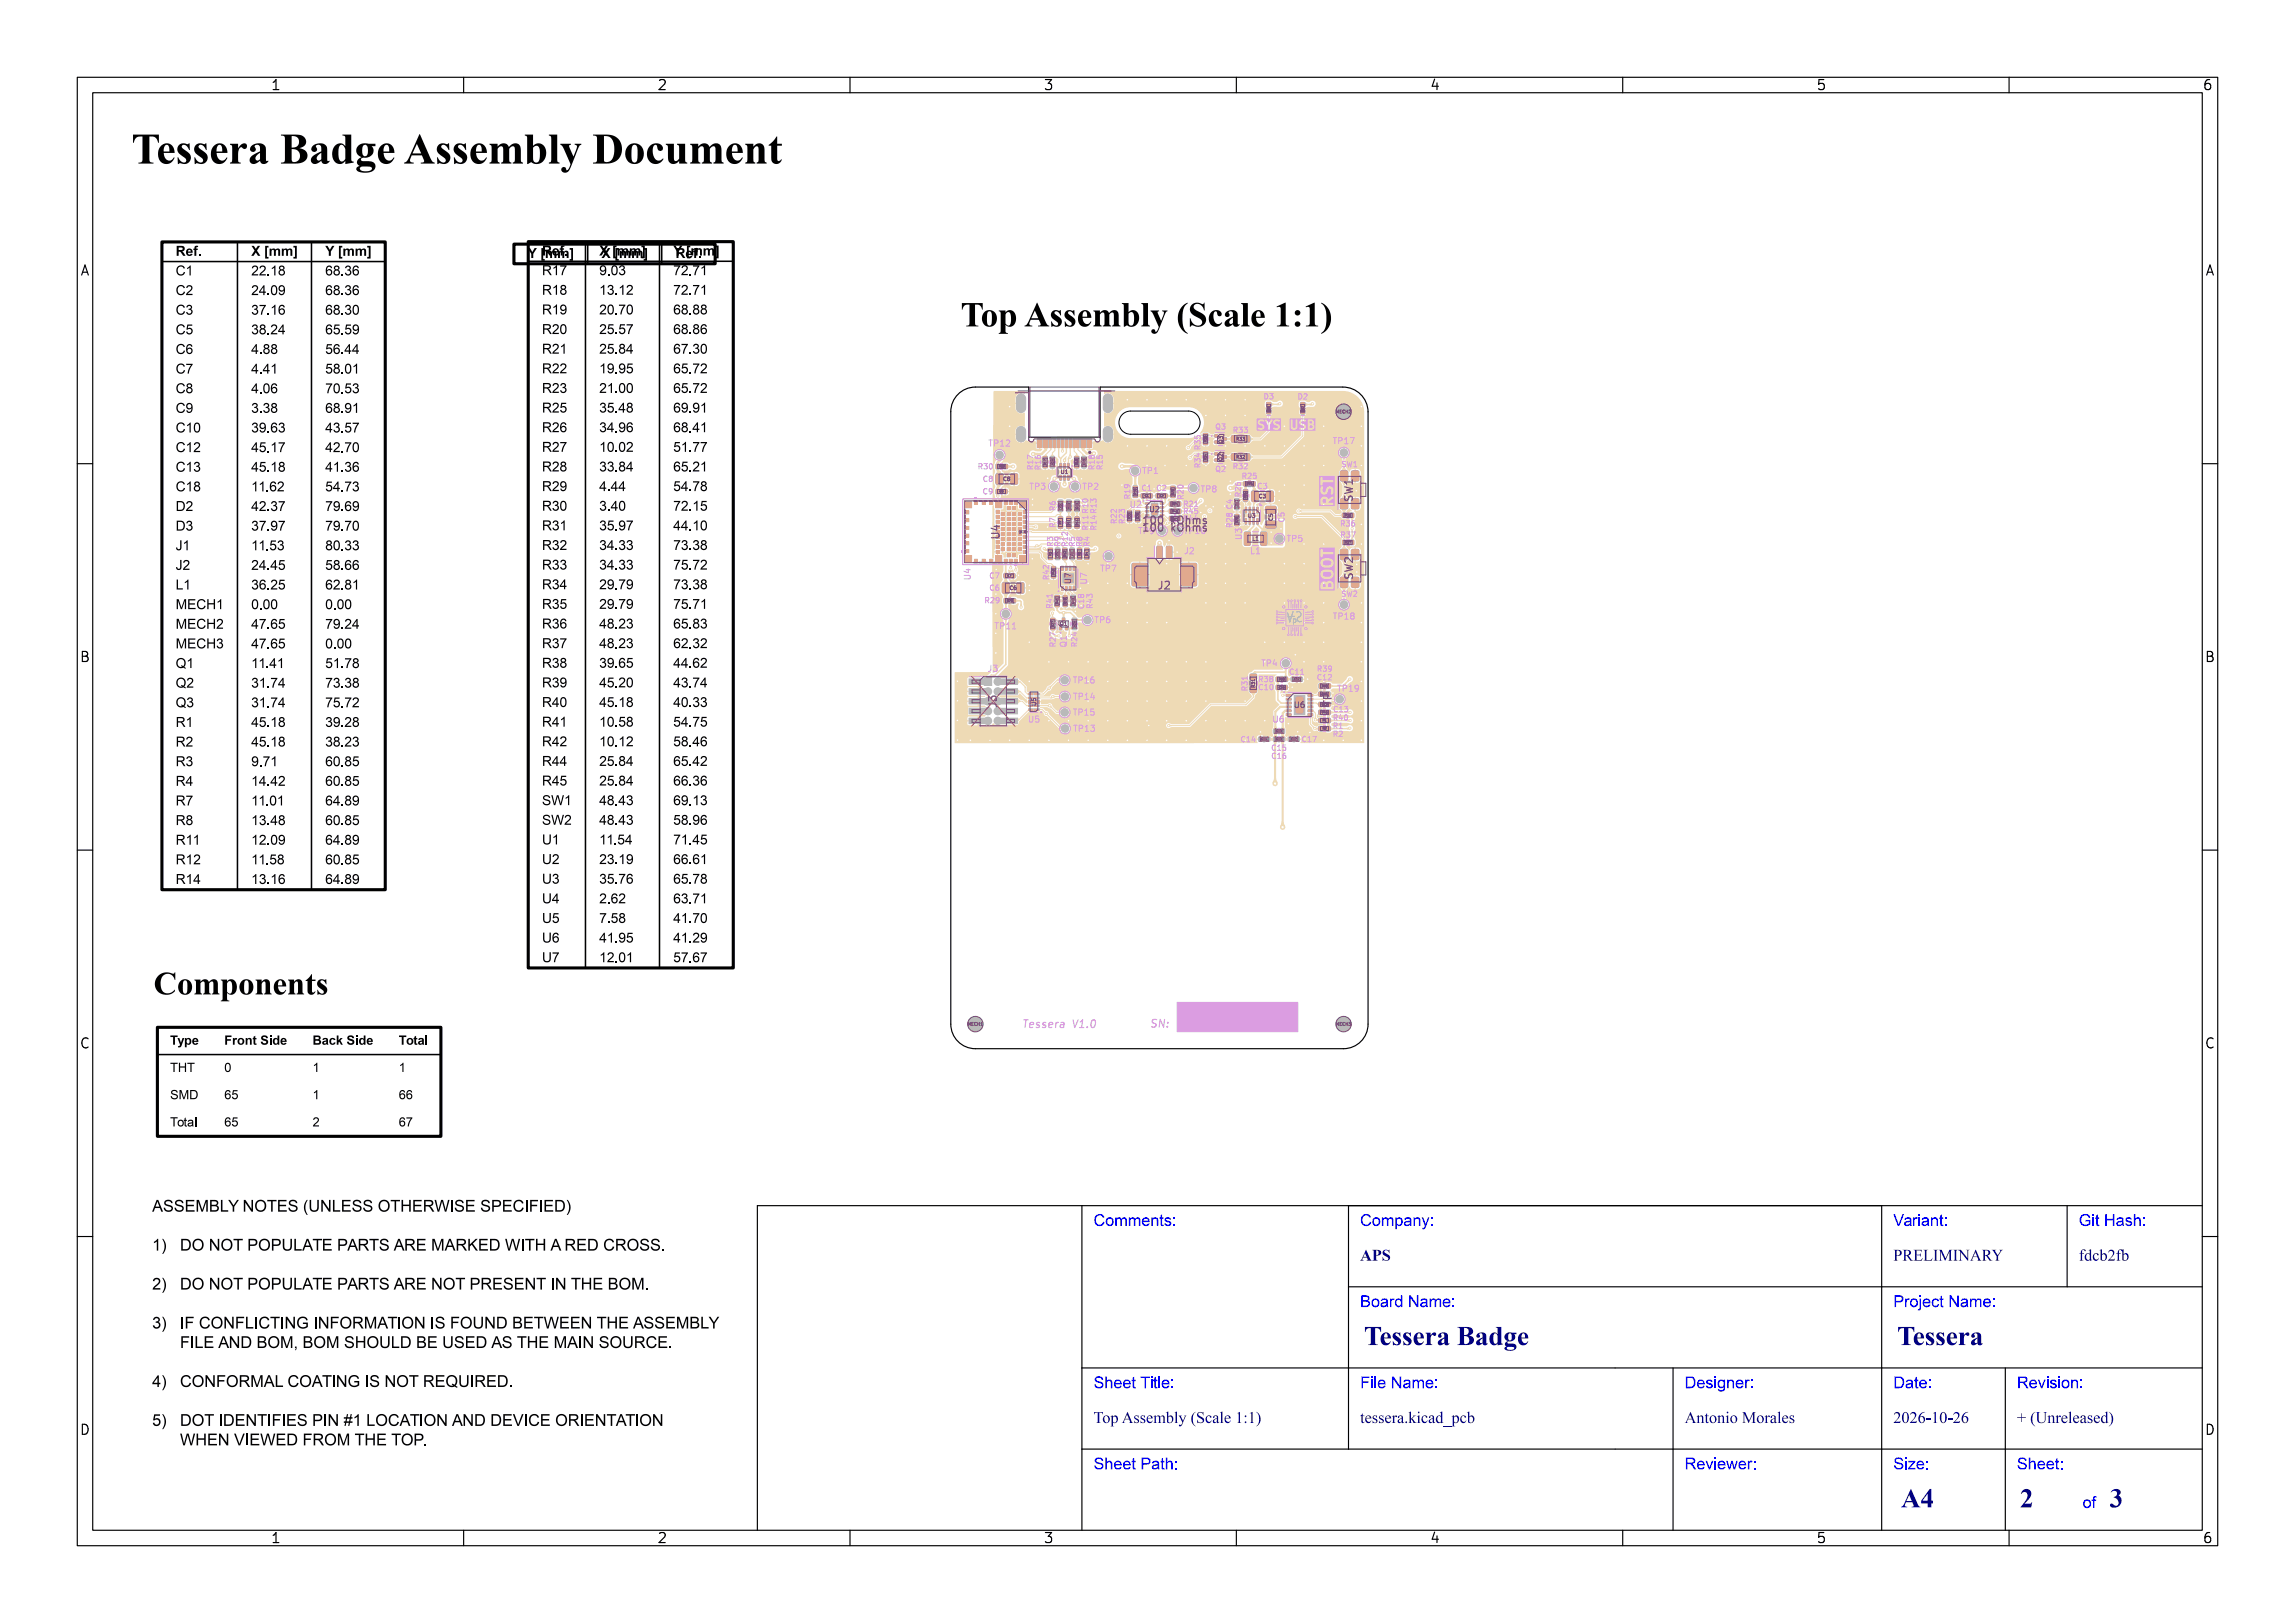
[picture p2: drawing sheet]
<svg xmlns="http://www.w3.org/2000/svg" width="297mm" height="210mm" viewBox="0 0 297 210" stroke-linecap="round" stroke-linejoin="round" font-family="sans-serif">
<defs><g id="words">
<text font-size="5.3" fill="#fff" x="17" y="21.5">Tessera Badge Assembly Document</text>
<text font-size="4.3" fill="#fff" x="117.3" y="42.5">Top Assembly (Scale 1:1)</text>
<g font-size="3.3" fill="#fff">
<text x="176.5" y="174.3">Tessera Badge</text>
<text x="245.5" y="174.3">Tessera</text>
<text x="246" y="195.3">A4</text>
<text x="261.4" y="195.3">2</text>
<text x="273" y="195.3">3</text>
</g>
<g font-size="2" fill="#fff">
<text x="141.5" y="158.8">Comments:</text>
<text x="176" y="158.8">Company:</text>
<text x="245" y="158.8">Variant:</text>
<text x="269" y="158.8">Git Hash:</text>
<text x="176" y="163.3">APS</text>
<text x="245" y="163.3">PRELIMINARY</text>
<text x="269" y="163.3">fdcb2fb</text>
<text x="176" y="169.3">Board Name:</text>
<text x="245" y="169.3">Project Name:</text>
<text x="141.5" y="179.8">Sheet Title:</text>
<text x="176" y="179.8">File Name:</text>
<text x="218" y="179.8">Designer:</text>
<text x="245" y="179.8">Date:</text>
<text x="261" y="179.8">Revision:</text>
<text x="141.5" y="184.3">Top Assembly (Scale 1:1)</text>
<text x="176" y="184.3">tessera.kicad_pcb</text>
<text x="218" y="184.3">Antonio Morales</text>
<text x="245" y="184.3">2026-10-26</text>
<text x="261" y="184.3">+ (Unreleased)</text>
<text x="141.5" y="190.3">Sheet Path:</text>
<text x="218" y="190.3">Reviewer:</text>
<text x="245" y="190.3">Size:</text>
<text x="261" y="190.3">Sheet:</text>
<text x="269.5" y="195.3">of</text>
</g>
<g font-size="1.7" fill="#fff">
<text x="35" y="11.6">1</text>
<text x="85" y="11.6">2</text>
<text x="135" y="11.6">3</text>
<text x="185" y="11.6">4</text>
<text x="235" y="11.6">5</text>
<text x="285" y="11.6">6</text>
<text x="10.5" y="35.6">A</text>
<text x="285.5" y="35.6">A</text>
<text x="10.5" y="85.6">B</text>
<text x="285.5" y="85.6">B</text>
<text x="10.5" y="135.7">C</text>
<text x="285.5" y="135.7">C</text>
<text x="10.5" y="185.6">D</text>
<text x="285.5" y="185.6">D</text>
<text x="35" y="199.7">1</text>
<text x="85" y="199.7">2</text>
<text x="135" y="199.7">3</text>
<text x="185" y="199.7">4</text>
<text x="235" y="199.7">5</text>
<text x="285" y="199.7">6</text>
</g>
<g font-size="1.3" fill="#fff">
<text x="175" y="64.6" transform="rotate(-90 175 64.6)">SW1</text>
<text x="129.3" y="69.6" transform="rotate(-90 129.3 69.6)">U4</text>
<text x="131.9" y="68.4" transform="rotate(90 131.9 68.4)">*</text>
<text x="132.9" y="69.2" transform="rotate(-90 132.9 69.2)">*</text>
<text x="148.5" y="68.8">100 kOhms</text>
<text x="148.5" y="67.8">100 kOhms</text>
<text x="149.9" y="76.3">J2</text>
<text x="175.1" y="74.7" transform="rotate(-90 175.1 74.7)">SW2</text>
<text x="129" y="91.5" transform="rotate(-90 129 91.5)">J3</text>
<text x="172.3" y="91.3" transform="rotate(-90 172.3 91.3)">TP</text>
<text x="132.2" y="133.1">Tessera V1.0</text>
<text x="148.7" y="133">SN:</text>
</g>
<g font-size="1.1" fill="#fff">
<text x="128.1" y="57.8">TP12</text>
<text x="172.6" y="57.5">TP17</text>
<text x="133.3" y="63.4">TP3</text>
<text x="140.2" y="63.4">TP2</text>
<text x="146.3" y="65.7">U2</text>
<text x="147.9" y="61.3">TP1</text>
<text x="155.5" y="63.7">TP8</text>
<text x="147.4" y="69.1">TP9</text>
<text x="153.3" y="71.7">J2</text>
<text x="153.4" y="69.1">TP10</text>
<text x="160.7" y="69.7" transform="rotate(-90 160.7 69.7)">U3</text>
<text x="161.8" y="71.7">L1</text>
<text x="166.6" y="70.1">TP5</text>
<text x="125.6" y="74.9" transform="rotate(-90 125.6 74.9)">U4</text>
<text x="140.7" y="75.5" transform="rotate(-90 140.7 75.5)">U7</text>
<text x="142.5" y="74">TP7</text>
<text x="128.9" y="81.4">TP11</text>
<text x="138" y="83.6" transform="rotate(-90 138 83.6)">Q1</text>
<text x="141.7" y="80.6">TP6</text>
<text x="172.6" y="80.2">TP18</text>
<text x="127.9" y="86.9">J3</text>
<text x="139" y="88.4">TP16</text>
<text x="163.3" y="86.2">TP4</text>
<text x="173.2" y="89.5">TP19</text>
<text x="133.2" y="93.5">U5</text>
<text x="139" y="92.6">TP15</text>
<text x="139" y="90.5">TP14</text>
<text x="139" y="94.7">TP13</text>
<text x="164.8" y="93.5">U6</text>
</g>
<g font-size="1" fill="#fff">
<text x="138.6" y="75.4" transform="rotate(-90 138.6 75.4)">U7</text>
<text x="167.6" y="91.6">U6</text>
</g>
<g font-size=".9" fill="#fff">
<text x="163.6" y="51.7">D3</text>
<text x="168" y="51.7">D2</text>
<text x="157.4" y="55.6">Q3</text>
<text x="159.7" y="56">R33</text>
<text x="126.7" y="60.7">R30</text>
<text x="127.3" y="64">C9</text>
<text x="127.3" y="62.3">C8</text>
<text x="133.7" y="60.7" transform="rotate(-90 133.7 60.7)">R17</text>
<text x="134.7" y="60.7" transform="rotate(-90 134.7 60.7)">R16</text>
<text x="141.7" y="60.7" transform="rotate(-90 141.7 60.7)">R18</text>
<text x="142.7" y="60.7" transform="rotate(-90 142.7 60.7)">R15</text>
<text x="146.2" y="64.4" transform="rotate(-90 146.2 64.4)">R19</text>
<text x="147.8" y="63.5">C1</text>
<text x="149.8" y="63.5">C2</text>
<text x="153.2" y="64.5" transform="rotate(-90 153.2 64.5)">R20</text>
<text x="153.3" y="65.6">R21</text>
<text x="155.4" y="60.4" transform="rotate(-90 155.4 60.4)">R34 R35</text>
<text x="157.4" y="61.1">Q2</text>
<text x="159.5" y="65.8" transform="rotate(-90 159.5 65.8)">C4</text>
<text x="159.7" y="60.7">R32</text>
<text x="160.6" y="64.2" transform="rotate(-90 160.6 64.2)">R26</text>
<text x="160.9" y="62">R25</text>
<text x="162.8" y="63.3">C3</text>
<text x="173.8" y="60.4">SW1</text>
<text x="136.3" y="70.6" transform="rotate(-90 136.3 70.6)">R3</text>
<text x="136.6" y="68.2" transform="rotate(-90 136.6 68.2)">R7</text>
<text x="136.6" y="66" transform="rotate(-90 136.6 66)">R6</text>
<text x="137.2" y="70.6" transform="rotate(-90 137.2 70.6)">R9</text>
<text x="138.2" y="70.6" transform="rotate(-90 138.2 70.6)">R12</text>
<text x="139.1" y="70.6" transform="rotate(-90 139.1 70.6)">R5</text>
<text x="140.1" y="70.6" transform="rotate(-90 140.1 70.6)">R8</text>
<text x="140.8" y="68.5" transform="rotate(-90 140.8 68.5)">R11</text>
<text x="140.8" y="66.3" transform="rotate(-90 140.8 66.3)">R10</text>
<text x="141" y="70.6" transform="rotate(-90 141 70.6)">R4</text>
<text x="141.9" y="68.5" transform="rotate(-90 141.9 68.5)">R14</text>
<text x="141.9" y="66.3" transform="rotate(-90 141.9 66.3)">R13</text>
<text x="144.5" y="67.6" transform="rotate(-90 144.5 67.6)">R22</text>
<text x="145.6" y="67.6" transform="rotate(-90 145.6 67.6)">R23</text>
<text x="148.9" y="66.3">U2</text>
<text x="153.3" y="67.4">R44</text>
<text x="153.3" y="66.5">R45</text>
<text x="159.5" y="68.1" transform="rotate(-90 159.5 68.1)">R28</text>
<text x="166.2" y="67.5" transform="rotate(-90 166.2 67.5)">C5</text>
<text x="173.6" y="68.1">R36</text>
<text x="173.6" y="69.6">R37</text>
<text x="128.1" y="74.9">C7</text>
<text x="128.1" y="76.4">C6</text>
<text x="135.7" y="74.9" transform="rotate(-90 135.7 74.9)">R42</text>
<text x="173.8" y="77.2">SW2</text>
<text x="127.6" y="78">R29</text>
<text x="136.2" y="78.6" transform="rotate(-90 136.2 78.6)">R41</text>
<text x="136.6" y="83.6" transform="rotate(-90 136.6 83.6)">R27</text>
<text x="139.4" y="83.6" transform="rotate(-90 139.4 83.6)">R24</text>
<text x="140.3" y="78.6" transform="rotate(-90 140.3 78.6)">C18</text>
<text x="141.4" y="78.6" transform="rotate(-90 141.4 78.6)">R43</text>
<text x="167.1" y="80.6">p</text>
<text x="161.4" y="89.3" transform="rotate(-90 161.4 89.3)">R31</text>
<text x="163" y="88.3">R38</text>
<text x="163" y="89.3">C10</text>
<text x="167" y="87.3">C11</text>
<text x="170.6" y="88">C12</text>
<text x="170.6" y="86.9">R39</text>
<text x="172.6" y="95.3">R2</text>
<text x="172.6" y="94.3">R1</text>
<text x="172.7" y="93.2">R40</text>
<text x="172.7" y="92.1">C13</text>
<text x="160.7" y="96">C14</text>
<text x="164.7" y="97.1">C15</text>
<text x="164.7" y="98.2">C16</text>
<text x="168.6" y="96">C17</text>
</g>
<g font-size=".7" fill="#fff">
<text x="158.2" y="59.6" transform="rotate(-90 158.2 59.6)">Q2</text>
<text x="158.3" y="57.3" transform="rotate(-90 158.3 57.3)">Q3</text>
<text x="129.9" y="62.2">C8</text>
<text x="137.4" y="61.3">U1</text>
<text x="163" y="64.5">C3</text>
<text x="161.6" y="67">U3</text>
<text x="162.1" y="70">L1</text>
<text x="164.7" y="67.3" transform="rotate(-90 164.7 67.3)">C5</text>
<text x="130.7" y="76.3">C6</text>
<text x="137.2" y="81">Q1</text>
<text x="134.1" y="91.3" transform="rotate(-90 134.1 91.3)">U5</text>
</g>
<g font-size=".5" fill="#fff">
<text x="173.1" y="53.5">MECH2</text>
<text x="160.1" y="57">R33</text>
<text x="160.1" y="59.3">R32</text>
<text x="162.4" y="88.9" transform="rotate(-90 162.4 88.9)">R31</text>
<text x="125.4" y="132.7">MECH1</text>
<text x="173.1" y="132.7">MECH3</text>
</g>
<g font-size=".3" fill="#fff">
<text x="164.3" y="53" transform="rotate(-90 164.3 53)">D3</text>
<text x="168.7" y="53" transform="rotate(-90 168.7 53)">D2</text>
<text x="156.1" y="59.4" transform="rotate(-90 156.1 59.4)">R34</text>
<text x="156.1" y="57.1" transform="rotate(-90 156.1 57.1)">R35</text>
<text x="129.3" y="60.5">R30</text>
<text x="129.4" y="63.7">C9</text>
<text x="135.4" y="60.1" transform="rotate(-90 135.4 60.1)">R17</text>
<text x="136.3" y="60.1" transform="rotate(-90 136.3 60.1)">R16</text>
<text x="137.4" y="65.7" transform="rotate(-90 137.4 65.7)">R6</text>
<text x="138.4" y="65.8" transform="rotate(-90 138.4 65.8)">R10</text>
<text x="139.5" y="60.1" transform="rotate(-90 139.5 60.1)">R18</text>
<text x="139.5" y="65.8" transform="rotate(-90 139.5 65.8)">R13</text>
<text x="140.4" y="60.1" transform="rotate(-90 140.4 60.1)">R15</text>
<text x="147.1" y="63.9" transform="rotate(-90 147.1 63.9)">R19</text>
<text x="148.2" y="64.3">C1</text>
<text x="150.1" y="64.3">C2</text>
<text x="151.8" y="65.3">R21</text>
<text x="151.9" y="64" transform="rotate(-90 151.9 64)">R20</text>
<text x="160.2" y="65.4" transform="rotate(-90 160.2 65.4)">C4</text>
<text x="161.3" y="64.4" transform="rotate(-90 161.3 64.4)">R26</text>
<text x="161.4" y="62.7">R25</text>
<text x="136.1" y="71.9" transform="rotate(-90 136.1 71.9)">R3</text>
<text x="137" y="71.9" transform="rotate(-90 137 71.9)">R9</text>
<text x="137.4" y="67.8" transform="rotate(-90 137.4 67.8)">R7</text>
<text x="137.9" y="72" transform="rotate(-90 137.9 72)">R12</text>
<text x="138.4" y="67.9" transform="rotate(-90 138.4 67.9)">R11</text>
<text x="138.9" y="71.9" transform="rotate(-90 138.9 71.9)">R5</text>
<text x="139.5" y="67.9" transform="rotate(-90 139.5 67.9)">R14</text>
<text x="139.8" y="71.9" transform="rotate(-90 139.8 71.9)">R8</text>
<text x="140.8" y="71.9" transform="rotate(-90 140.8 71.9)">R4</text>
<text x="146.3" y="67.1" transform="rotate(-90 146.3 67.1)">R22</text>
<text x="147.4" y="67.1" transform="rotate(-90 147.4 67.1)">R23</text>
<text x="151.8" y="67.2">R44</text>
<text x="151.8" y="66.3">R45</text>
<text x="160.2" y="67.6" transform="rotate(-90 160.2 67.6)">R28</text>
<text x="174.1" y="70.3">R37</text>
<text x="174.1" y="66.8">R36</text>
<text x="130.4" y="77.9">R29</text>
<text x="130.4" y="74.6">C7</text>
<text x="136.5" y="74.4" transform="rotate(-90 136.5 74.4)">R42</text>
<text x="136.4" y="81.1" transform="rotate(-90 136.4 81.1)">R27</text>
<text x="136.9" y="78.1" transform="rotate(-90 136.9 78.1)">R41</text>
<text x="138" y="78.1" transform="rotate(-90 138 78.1)">C18</text>
<text x="139" y="78.1" transform="rotate(-90 139 78.1)">R43</text>
<text x="139.2" y="81" transform="rotate(-90 139.2 81)">R24</text>
<text x="165.6" y="89.1">C10</text>
<text x="165.6" y="88">R38</text>
<text x="167.5" y="88">C11</text>
<text x="171.1" y="89.9">C12</text>
<text x="171.1" y="88.9">R39</text>
<text x="163.3" y="95.8">C14</text>
<text x="165.2" y="94.7">C15</text>
<text x="165.2" y="95.8">C16</text>
<text x="167.1" y="95.8">C17</text>
<text x="171.1" y="92.3">R40</text>
<text x="171.1" y="91.3">C13</text>
<text x="171.2" y="94.4">R2</text>
<text x="171.2" y="93.4">R1</text>
</g>
</g></defs>
<path d="M124 51a3.2 3.2 0 0 1 2.2-.9h6.9v6.5h9.3v-6.5h31.4a3.3 3.3 0 0 1 3.2 3.2v79.2a3.2 3.2 0 0 1-3.1 3.2h-47.7a3.2 3.2 0 0 1-3.2-3.2v-79.2a3.2 3.2 0 0 1 1-2.3z" fill="none" stroke="#000" stroke-width=".15"/>
<path d="M145.4 53.5l.4-.2 .5-.1h7.5a1.5 1.5 0 0 1 1.5 1.5 1.5 1.5 0 0 1-1.5 1.5h-7.5a1.5 1.5 0 0 1-1.4-1 1.5 1.5 0 0 1 .5-1.7z" fill="none" stroke="#000" stroke-width=".13"/>
<g fill="#eedab5">
<circle cx="129.4" cy="58.9" r=".5"/>
<circle cx="126.2" cy="132.5" r=".5"/>
<circle cx="130.2" cy="79.4" r=".5"/>
<circle cx="139.1" cy="63" r=".5"/>
<circle cx="137.8" cy="90.1" r=".5"/>
<circle cx="165.6" cy="69.7" r=".5"/>
<circle cx="166.4" cy="85.8" r=".5"/>
<circle cx="173.9" cy="53.3" r=".5"/>
<circle cx="173.4" cy="90.5" r=".5"/>
<circle cx="143.5" cy="72" r=".5"/>
<circle cx="137.8" cy="92.2" r=".5"/>
<circle cx="146.9" cy="60.9" r=".5"/>
<circle cx="152.4" cy="68.7" r=".5"/>
<circle cx="150.4" cy="68.7" r=".5"/>
<circle cx="137.8" cy="94.3" r=".5"/>
<circle cx="140.7" cy="80.2" r=".5"/>
<circle cx="136.4" cy="63" r=".5"/>
<circle cx="173.9" cy="78.2" r=".5"/>
<circle cx="137.8" cy="88" r=".5"/>
<circle cx="129.1" cy="88.2" r=".5"/>
<circle cx="127.9" cy="89.5" r=".5"/>
<circle cx="129.1" cy="89.5" r=".5"/>
<circle cx="127.9" cy="90.7" r=".5"/>
<circle cx="129.1" cy="90.7" r=".5"/>
<circle cx="127.9" cy="92" r=".5"/>
<circle cx="129.1" cy="92" r=".5"/>
<circle cx="127.9" cy="93.3" r=".5"/>
<circle cx="129.1" cy="93.3" r=".5"/>
<circle cx="173.9" cy="132.5" r=".5"/>
<circle cx="173.9" cy="58.6" r=".5"/>
<circle cx="154.5" cy="63.1" r=".5"/>
<circle cx="165" cy="101.4" r=".35"/>
<circle cx="166" cy="107" r=".35"/>
<circle cx="139.2" cy="79.1" r=".2"/>
<circle cx="151" cy="85.6" r=".2"/>
<circle cx="171.3" cy="85.6" r=".2"/>
<circle cx="158.6" cy="72.9" r=".2"/>
<circle cx="128.9" cy="79.4" r=".2"/>
<circle cx="171.3" cy="65.3" r=".2"/>
<circle cx="176.2" cy="90.7" r=".2"/>
<circle cx="143.4" cy="88.2" r=".2"/>
<circle cx="158.6" cy="60.2" r=".2"/>
<circle cx="153.5" cy="93.3" r=".2"/>
<circle cx="145.9" cy="57.7" r=".2"/>
<circle cx="167.2" cy="88.9" r=".2"/>
<circle cx="171.3" cy="62.8" r=".2"/>
<circle cx="156.1" cy="60.2" r=".2"/>
<circle cx="171.3" cy="55.2" r=".2"/>
<circle cx="130.7" cy="55.2" r=".2"/>
<circle cx="140" cy="62" r=".2"/>
<circle cx="166.2" cy="65.3" r=".2"/>
<circle cx="147.8" cy="70.7" r=".2"/>
<circle cx="153.5" cy="65.5" r=".2"/>
<circle cx="169.2" cy="87.9" r=".2"/>
<circle cx="123.9" cy="95.8" r=".2"/>
<circle cx="158.6" cy="88.2" r=".2"/>
<circle cx="163.7" cy="62.8" r=".2"/>
<circle cx="158.5" cy="65.5" r=".2"/>
<circle cx="156.1" cy="65.5" r=".2"/>
<circle cx="140.8" cy="93.3" r=".2"/>
<circle cx="161.1" cy="72.9" r=".2"/>
<circle cx="150.8" cy="60.2" r=".2"/>
<circle cx="175.6" cy="74" r=".2"/>
<circle cx="171.3" cy="88.2" r=".2"/>
<circle cx="171.3" cy="60.2" r=".2"/>
<circle cx="143.4" cy="85.6" r=".2"/>
<circle cx="143.4" cy="90.7" r=".2"/>
<circle cx="133.2" cy="76.4" r=".2"/>
<circle cx="172.5" cy="91.3" r=".2"/>
<circle cx="176.2" cy="60.2" r=".2"/>
<circle cx="140.8" cy="85.6" r=".2"/>
<circle cx="156.1" cy="88.2" r=".2"/>
<circle cx="168.8" cy="83.1" r=".2"/>
<circle cx="168.8" cy="75.5" r=".2"/>
<circle cx="156.1" cy="53.8" r=".2"/>
<circle cx="161.1" cy="95.8" r=".2"/>
<circle cx="148.7" cy="93.9" r=".2"/>
<circle cx="166.2" cy="57.7" r=".2"/>
<circle cx="123.9" cy="90.7" r=".2"/>
<circle cx="171.3" cy="57.7" r=".2"/>
<circle cx="172.5" cy="89.7" r=".2"/>
<circle cx="148.4" cy="90.7" r=".2"/>
<circle cx="173.8" cy="95.8" r=".2"/>
<circle cx="140.8" cy="78" r=".2"/>
<circle cx="158.6" cy="75.5" r=".2"/>
<circle cx="156.1" cy="67.9" r=".2"/>
<circle cx="176.2" cy="62.8" r=".2"/>
<circle cx="153.5" cy="51.7" r=".2"/>
<circle cx="158.6" cy="57.7" r=".2"/>
<circle cx="168.8" cy="85.6" r=".2"/>
<circle cx="129.1" cy="71.4" r=".2"/>
<circle cx="176.2" cy="67.9" r=".2"/>
<circle cx="145.9" cy="51.7" r=".2"/>
<circle cx="168.8" cy="72.9" r=".2"/>
<circle cx="148.4" cy="62.8" r=".2"/>
<circle cx="168.8" cy="65.3" r=".2"/>
<circle cx="159.2" cy="62.3" r=".2"/>
<circle cx="152.3" cy="71.5" r=".2"/>
<circle cx="176.2" cy="70.4" r=".2"/>
<circle cx="156.1" cy="93.3" r=".2"/>
<circle cx="166.2" cy="62.8" r=".2"/>
<circle cx="138.3" cy="95.8" r=".2"/>
<circle cx="171.3" cy="70.4" r=".2"/>
<circle cx="161.1" cy="93.3" r=".2"/>
<circle cx="148.4" cy="85.6" r=".2"/>
<circle cx="163.1" cy="94.7" r=".2"/>
<circle cx="130.7" cy="95.8" r=".2"/>
<circle cx="168.8" cy="62.8" r=".2"/>
<circle cx="176.2" cy="57.7" r=".2"/>
<circle cx="151" cy="70.4" r=".2"/>
<circle cx="130.7" cy="52.6" r=".2"/>
<circle cx="135.7" cy="78" r=".2"/>
<circle cx="145.9" cy="88.2" r=".2"/>
<circle cx="166.2" cy="80.6" r=".2"/>
<circle cx="138.3" cy="85.6" r=".2"/>
<circle cx="156.1" cy="75.5" r=".2"/>
<circle cx="161.1" cy="53.8" r=".2"/>
<circle cx="143.4" cy="75.5" r=".2"/>
<circle cx="140.8" cy="90.7" r=".2"/>
<circle cx="158.6" cy="95.8" r=".2"/>
<circle cx="140.8" cy="72.9" r=".2"/>
<circle cx="159.2" cy="63.9" r=".2"/>
<circle cx="137.8" cy="59.6" r=".2"/>
<circle cx="175.6" cy="73" r=".2"/>
<circle cx="171.3" cy="72.9" r=".2"/>
<circle cx="166.2" cy="72.9" r=".2"/>
<circle cx="148.4" cy="67.9" r=".2"/>
<circle cx="163.7" cy="93.3" r=".2"/>
<circle cx="156.1" cy="85.6" r=".2"/>
<circle cx="161.1" cy="57.7" r=".2"/>
<circle cx="166.2" cy="83.1" r=".2"/>
<circle cx="176.2" cy="88.2" r=".2"/>
<circle cx="166.2" cy="60.2" r=".2"/>
<circle cx="171.3" cy="95.8" r=".2"/>
<circle cx="171.3" cy="83.1" r=".2"/>
<circle cx="176.2" cy="55.2" r=".2"/>
<circle cx="163.7" cy="57.7" r=".2"/>
<circle cx="128.9" cy="73.7" r=".2"/>
<circle cx="138.3" cy="93.3" r=".2"/>
<circle cx="158.6" cy="51.7" r=".2"/>
<circle cx="153.5" cy="90.7" r=".2"/>
<circle cx="153.5" cy="95.8" r=".2"/>
<circle cx="155.4" cy="66.3" r=".2"/>
<circle cx="163.7" cy="83.1" r=".2"/>
<circle cx="133.6" cy="64.6" r=".2"/>
<circle cx="175.5" cy="63.5" r=".2"/>
<circle cx="145.2" cy="62.8" r=".2"/>
<circle cx="161.1" cy="51.7" r=".2"/>
<circle cx="145.9" cy="80.6" r=".2"/>
<circle cx="129.1" cy="69.5" r=".2"/>
<circle cx="176.2" cy="93.3" r=".2"/>
<circle cx="156.1" cy="78" r=".2"/>
<circle cx="135.7" cy="75.5" r=".2"/>
<circle cx="151" cy="90.7" r=".2"/>
<circle cx="156.1" cy="51.7" r=".2"/>
<circle cx="128.1" cy="95.8" r=".2"/>
<circle cx="153.5" cy="85.6" r=".2"/>
<circle cx="148.4" cy="88.2" r=".2"/>
<circle cx="161.1" cy="78" r=".2"/>
<circle cx="135.7" cy="95.8" r=".2"/>
<circle cx="151.3" cy="69.9" r=".2"/>
<circle cx="151" cy="95.8" r=".2"/>
<circle cx="128.9" cy="84.5" r=".2"/>
<circle cx="158.6" cy="93.3" r=".2"/>
<circle cx="168.8" cy="80.6" r=".2"/>
<circle cx="176.2" cy="78" r=".2"/>
<circle cx="149.4" cy="63.3" r=".2"/>
<circle cx="168.8" cy="60.2" r=".2"/>
<circle cx="145.9" cy="90.7" r=".2"/>
<circle cx="151" cy="57.7" r=".2"/>
<circle cx="151" cy="51.7" r=".2"/>
<circle cx="165.6" cy="63.6" r=".2"/>
<circle cx="156.1" cy="72.9" r=".2"/>
<circle cx="133.2" cy="93.3" r=".2"/>
<circle cx="171.3" cy="78" r=".2"/>
<circle cx="161.1" cy="90.7" r=".2"/>
<circle cx="153.5" cy="88.2" r=".2"/>
<circle cx="157" cy="65.6" r=".2"/>
<circle cx="161.1" cy="60.2" r=".2"/>
<circle cx="158.6" cy="53.8" r=".2"/>
<circle cx="167.9" cy="94.7" r=".2"/>
<circle cx="133.6" cy="65.3" r=".2"/>
<circle cx="151" cy="80.6" r=".2"/>
<circle cx="149.4" cy="67.4" r=".2"/>
<circle cx="131.8" cy="74.4" r=".2"/>
<circle cx="143.4" cy="80.6" r=".2"/>
<circle cx="140.8" cy="95.8" r=".2"/>
<circle cx="165.6" cy="64.8" r=".2"/>
<circle cx="171.3" cy="75.5" r=".2"/>
<circle cx="123.9" cy="93.2" r=".2"/>
<circle cx="129.7" cy="70.4" r=".2"/>
<circle cx="176.2" cy="80.6" r=".2"/>
<circle cx="158.6" cy="70.4" r=".2"/>
<circle cx="135.7" cy="93.3" r=".2"/>
<circle cx="153.5" cy="67.9" r=".2"/>
<circle cx="148.4" cy="57.7" r=".2"/>
<circle cx="141" cy="68.2" r=".2"/>
<circle cx="148.4" cy="60.2" r=".2"/>
<circle cx="166.2" cy="55.2" r=".2"/>
<circle cx="145.9" cy="78" r=".2"/>
<circle cx="176.2" cy="83.1" r=".2"/>
<circle cx="135.7" cy="85.6" r=".2"/>
<circle cx="148.4" cy="80.6" r=".2"/>
<circle cx="169.5" cy="94.8" r=".2"/>
<circle cx="143.4" cy="93.3" r=".2"/>
<circle cx="158.6" cy="67.9" r=".2"/>
<circle cx="166.7" cy="93.6" r=".2"/>
<circle cx="168.8" cy="57.7" r=".2"/>
<circle cx="176.2" cy="85.6" r=".2"/>
<circle cx="168.8" cy="70.4" r=".2"/>
<circle cx="156.1" cy="70.4" r=".2"/>
<circle cx="145.9" cy="75.5" r=".2"/>
<circle cx="129.1" cy="68.2" r=".2"/>
<circle cx="148.4" cy="95.8" r=".2"/>
<circle cx="151" cy="93.3" r=".2"/>
<circle cx="128.9" cy="76.9" r=".2"/>
<circle cx="166.2" cy="75.5" r=".2"/>
<circle cx="143.4" cy="72.9" r=".2"/>
<circle cx="168.8" cy="78" r=".2"/>
<circle cx="148.4" cy="93.3" r=".2"/>
<circle cx="148.4" cy="51.7" r=".2"/>
<circle cx="158.6" cy="78" r=".2"/>
<circle cx="166.2" cy="78" r=".2"/>
<circle cx="145.9" cy="95.8" r=".2"/>
<circle cx="133.2" cy="75.7" r=".2"/>
<circle cx="158.6" cy="80.6" r=".2"/>
<circle cx="148.4" cy="78" r=".2"/>
<circle cx="161.1" cy="75.5" r=".2"/>
<circle cx="153.5" cy="60.2" r=".2"/>
<circle cx="135.6" cy="68.2" r=".2"/>
<circle cx="133.2" cy="88.2" r=".2"/>
<circle cx="176.2" cy="52.6" r=".2"/>
<circle cx="176.2" cy="95.8" r=".2"/>
<circle cx="143.4" cy="78" r=".2"/>
<circle cx="171.3" cy="80.6" r=".2"/>
<circle cx="140.8" cy="88.2" r=".2"/>
<circle cx="125.6" cy="95.8" r=".2"/>
<circle cx="129.7" cy="71.1" r=".2"/>
<circle cx="128.9" cy="81.9" r=".2"/>
<circle cx="156.1" cy="90.7" r=".2"/>
<circle cx="167.6" cy="84.7" r=".2"/>
<circle cx="168.9" cy="95.6" r=".2"/>
<circle cx="163.7" cy="60.2" r=".2"/>
<circle cx="133.2" cy="95.8" r=".2"/>
<circle cx="163.7" cy="85.6" r=".2"/>
<circle cx="140.8" cy="75.5" r=".2"/>
<circle cx="133.2" cy="83.1" r=".2"/>
<circle cx="145.9" cy="93.3" r=".2"/>
<circle cx="139.9" cy="78.4" r=".2"/>
<circle cx="153.5" cy="70.4" r=".2"/>
<circle cx="151" cy="88.2" r=".2"/>
<circle cx="158.6" cy="90.7" r=".2"/>
<circle cx="156.1" cy="95.8" r=".2"/>
<circle cx="145.9" cy="85.6" r=".2"/>
<circle cx="151" cy="72.9" r=".2"/>
<circle cx="135.6" cy="61.9" r=".2"/>
<circle cx="139.8" cy="76.1" r=".2"/>
<circle cx="129.1" cy="68.8" r=".2"/>
<circle cx="133.6" cy="72.3" r=".2"/>
<circle cx="143.4" cy="95.8" r=".2"/>
<circle cx="123.9" cy="88.1" r=".2"/>
<circle cx="150.1" cy="70.2" r=".28"/>
<circle cx="150.3" cy="63.1" r=".28"/>
<circle cx="159.2" cy="63.2" r=".28"/>
<circle cx="155.4" cy="64.8" r=".2"/>
<circle cx="169.9" cy="52.2" r=".2"/>
<circle cx="174.7" cy="93.2" r=".2"/>
<circle cx="174.7" cy="94.2" r=".2"/>
<circle cx="132.1" cy="78.6" r=".2"/>
<circle cx="174.7" cy="87.9" r=".2"/>
<circle cx="164.5" cy="70.3" r=".25"/>
<circle cx="165.8" cy="68.4" r=".25"/>
<circle cx="140.3" cy="65.2" r=".2"/>
<circle cx="137" cy="82.3" r=".2"/>
<circle cx="174.7" cy="92.2" r=".2"/>
<circle cx="164.5" cy="68.9" r=".25"/>
<circle cx="165.6" cy="69.7" r=".25"/>
<circle cx="175" cy="68.4" r=".2"/>
<circle cx="165.6" cy="52.2" r=".2"/>
<circle cx="138.4" cy="82.3" r=".2"/>
<circle cx="129.1" cy="67.5" r=".2"/>
<circle cx="129.1" cy="64.2" r=".2"/>
<circle cx="151.2" cy="93.9" r=".2"/>
<circle cx="133.7" cy="58.8" r=".27"/>
<circle cx="141.6" cy="58.7" r=".28"/>
<circle cx="131.1" cy="60.4" r=".25"/>
<circle cx="145.2" cy="60.3" r=".27"/>
<circle cx="137.8" cy="62.7" r=".28"/>
<circle cx="138.5" cy="59.1" r=".2"/>
<circle cx="137.5" cy="58.4" r=".2"/>
<circle cx="136.2" cy="90.1" r=".2"/>
<circle cx="131.4" cy="73.8" r=".2"/>
<circle cx="130.8" cy="73.5" r=".2"/>
<circle cx="135.8" cy="89" r=".2"/>
<circle cx="135.4" cy="92.3" r=".2"/>
<circle cx="168.1" cy="66.1" r=".2"/>
<circle cx="129.7" cy="67.8" r=".2"/>
<circle cx="156.6" cy="66.1" r=".2"/>
<circle cx="130.5" cy="71.1" r=".2"/>
<circle cx="135.8" cy="91.3" r=".2"/>
<circle cx="136.2" cy="79.3" r=".2"/>
<circle cx="130.5" cy="71.9" r=".2"/>
<circle cx="135.1" cy="71" r=".2"/>
<circle cx="137.6" cy="79.3" r=".2"/>
<circle cx="141.8" cy="71" r=".2"/>
<circle cx="154" cy="59.2" r=".2"/>
<circle cx="131.9" cy="67.2" r=".2"/>
<circle cx="153.8" cy="57.9" r=".2"/>
<circle cx="131.9" cy="66.5" r=".2"/>
<circle cx="170.2" cy="93.1" r=".2"/>
<circle cx="134.2" cy="70.6" r=".2"/>
<circle cx="170.2" cy="94.3" r=".2"/>
<circle cx="137.5" cy="69.6" r=".2"/>
<circle cx="167.6" cy="66.8" r=".2"/>
<circle cx="155.9" cy="66.8" r=".2"/>
<circle cx="131.9" cy="68.5" r=".2"/>
<circle cx="139" cy="62" r=".25"/>
<circle cx="129.1" cy="66.9" r=".2"/>
<circle cx="129.1" cy="66.2" r=".2"/>
<circle cx="136.5" cy="61.9" r=".25"/>
<circle cx="131.9" cy="70.4" r=".2"/>
<circle cx="151.1" cy="67.7" r=".2"/>
<circle cx="131.2" cy="71.9" r=".2"/>
<circle cx="152.1" cy="67.8" r=".2"/>
<circle cx="171.4" cy="90.5" r=".2"/>
<circle cx="134" cy="68.2" r=".2"/>
<circle cx="129.7" cy="69.1" r=".2"/>
<circle cx="131.9" cy="69.8" r=".2"/>
<circle cx="144.8" cy="69.3" r=".2"/>
<circle cx="166" cy="90" r=".2"/>
<circle cx="129.7" cy="68.5" r=".2"/>
</g>
<g fill="#eedab5">
<path d="M137.1 81.1h.3v.4h-.3z" fill-rule="evenodd"/>
<path d="M137.9 81.1h.3v.4h-.3z" fill-rule="evenodd"/>
<path d="M137.5 80h.3v.4h-.3z" fill-rule="evenodd"/>
<path d="M161 68.9l.6-.1 .2 .1 .1 1.5-.2 .2h-.5l-.2-.1z" fill-rule="evenodd"/>
<path d="M163.2 68.9l.6-.1 .2 .1v1.5l-.2 .2h-.5l-.2-.1z" fill-rule="evenodd"/>
<path d="M173.5 64.6l.2-.1 .7 .1 .1 .1-.1 1.1-.2 .1-.7-.1-.1-.2z" fill-rule="evenodd"/>
<path d="M173.5 61l.7-.1 .2 .1 .1 1-.2 .3h-.6l-.3-.2v-1z" fill-rule="evenodd"/>
<path d="M174.9 64.6l.2-.1 .7 .1 .1 .1-.1 1.1-.1 .1-.8-.1-.1-.2z" fill-rule="evenodd"/>
<path d="M174.9 61l.8-.1 .2 .1v1l-.2 .3h-.6l-.2-.2-.1-1z" fill-rule="evenodd"/>
<path d="M147.7 63.9h.5v.5h-.5z" fill-rule="evenodd"/>
<path d="M148.6 63.9h.5v.5h-.5z" fill-rule="evenodd"/>
<path d="M137 64.7h.5v.5h-.5z" fill-rule="evenodd"/>
<path d="M137 65.7h.5v.5h-.5z" fill-rule="evenodd"/>
<path d="M137.5 71.9h.6v.5h-.6z" fill-rule="evenodd"/>
<path d="M137.5 70.9h.6v.5h-.6z" fill-rule="evenodd"/>
<path d="M170.7 89.5h.5v.6h-.5z" fill-rule="evenodd"/>
<path d="M171.6 89.5h.5v.6h-.5z" fill-rule="evenodd"/>
<path d="M155.7 58.4h.6v.5h-.6z" fill-rule="evenodd"/>
<path d="M155.7 59.4h.6v.5h-.6z" fill-rule="evenodd"/>
<path d="M174.7 66.4h.5v.6h-.5z" fill-rule="evenodd"/>
<path d="M173.7 66.4h.5v.6h-.5z" fill-rule="evenodd"/>
<path d="M139.1 66.9h.6v.4h-.6z" fill-rule="evenodd"/>
<path d="M139.1 67.9h.6v.5h-.6z" fill-rule="evenodd"/>
<path d="M139.1 59.1h.5v.4h-.5z" fill-rule="evenodd"/>
<path d="M139.1 60.1h.5v.4h-.5z" fill-rule="evenodd"/>
<path d="M139.1 64.7h.6v.5h-.6z" fill-rule="evenodd"/>
<path d="M139.1 65.7h.6v.5h-.6z" fill-rule="evenodd"/>
<path d="M136.6 70.9h.6v.5h-.6z" fill-rule="evenodd"/>
<path d="M136.6 71.9h.6v.5h-.6z" fill-rule="evenodd"/>
<path d="M170.7 90.9h.5v.5h-.5z" fill-rule="evenodd"/>
<path d="M171.7 90.9h.4v.5h-.4z" fill-rule="evenodd"/>
<path d="M166.7 95.4h.5v.5h-.5z" fill-rule="evenodd"/>
<path d="M167.7 95.4h.5v.5h-.5z" fill-rule="evenodd"/>
<path d="M130.9 77.5h.5v.5h-.5z" fill-rule="evenodd"/>
<path d="M129.9 77.5h.5v.5h-.5z" fill-rule="evenodd"/>
<path d="M149.7 70.7h.6l.1 .1 .1 1.3-.2 .1-.4 .1-.2-.2z" fill-rule="evenodd"/>
<path d="M151 70.7h.5l.2 .1v1.3l-.1 .1-.5 .1-.2-.2z" fill-rule="evenodd"/>
<path d="M146.5 72.9h.2h1.6h.2l.1 .2v2.5l-.1 .2-.2 .1h-1.6l-.2-.1v-.2v-2.5z" fill-rule="evenodd"/>
<path d="M152.9 72.9h.2h1.6h.1l.1 .2v2.5l-.1 .2-.1 .1h-1.6l-.2-.1-.1-.2v-2.5z" fill-rule="evenodd"/>
<path d="M151.3 65.9h.5v.5h-.5z" fill-rule="evenodd"/>
<path d="M152.3 65.9h.5v.5h-.5z" fill-rule="evenodd"/>
<path d="M151.3 66.8h.5v.6h-.5z" fill-rule="evenodd"/>
<path d="M152.3 66.8h.5v.6h-.5z" fill-rule="evenodd"/>
<path d="M157.2 58.6h.4v.3h-.4z" fill-rule="evenodd"/>
<path d="M157.2 59.4h.4v.3h-.4z" fill-rule="evenodd"/>
<path d="M158.3 59h.4v.3h-.4z" fill-rule="evenodd"/>
<path d="M170.7 92.9h.4v.6h-.4z" fill-rule="evenodd"/>
<path d="M171.7 92.9h.4v.6h-.4z" fill-rule="evenodd"/>
<path d="M160.9 64.4h.6v.4h-.6z" fill-rule="evenodd"/>
<path d="M160.9 63.4h.6v.4h-.6z" fill-rule="evenodd"/>
<path d="M155.7 56.1h.6v.4h-.6z" fill-rule="evenodd"/>
<path d="M155.7 57.1h.6v.4h-.6z" fill-rule="evenodd"/>
<path d="M137.4 75.9h.2v.5h-.3z" fill-rule="evenodd"/>
<path d="M137.9 75.9h.2v.5h-.3z" fill-rule="evenodd"/>
<path d="M138.4 75.9h.2v.5h-.3z" fill-rule="evenodd"/>
<path d="M138.9 75.9h.2v.5h-.3z" fill-rule="evenodd"/>
<path d="M138.9 73.3h.2v.5h-.3z" fill-rule="evenodd"/>
<path d="M138.4 73.3h.2v.5h-.3z" fill-rule="evenodd"/>
<path d="M137.9 73.3h.2v.5h-.3z" fill-rule="evenodd"/>
<path d="M137.4 73.3h.2v.5h-.3z" fill-rule="evenodd"/>
<path d="M137.5 74.2h1.4v1.2h-1.4z" fill-rule="evenodd"/>
<path d="M170.7 94h.4v.6h-.4z" fill-rule="evenodd"/>
<path d="M171.7 94h.4v.6h-.4z" fill-rule="evenodd"/>
<path d="M129.7 75.4h.7l.2 .1 .1 1.1-.2 .2h-.6l-.2-.1v-1.1z" fill-rule="evenodd"/>
<path d="M131.6 75.4h.7l.2 .1 .1 1.1-.2 .2h-.6l-.2-.1v-1.1z" fill-rule="evenodd"/>
<path d="M129.9 74.2h.5v.6h-.5z" fill-rule="evenodd"/>
<path d="M130.9 74.2h.5v.6h-.5z" fill-rule="evenodd"/>
<path d="M157.2 56.2h.4v.4h-.4z" fill-rule="evenodd"/>
<path d="M157.2 57h.4v.4h-.4z" fill-rule="evenodd"/>
<path d="M158.3 56.6h.4v.4h-.4z" fill-rule="evenodd"/>
<path d="M140 59.1h.6v.4h-.6z" fill-rule="evenodd"/>
<path d="M140 60.1h.6v.4h-.6z" fill-rule="evenodd"/>
<path d="M146.9 66h.6v.5h-.6z" fill-rule="evenodd"/>
<path d="M146.9 67.1h.6v.4h-.6z" fill-rule="evenodd"/>
<path d="M150.6 63.9h.4v.5h-.4z" fill-rule="evenodd"/>
<path d="M149.6 63.9h.5v.5h-.5z" fill-rule="evenodd"/>
<path d="M140.4 71.9h.5v.5h-.5z" fill-rule="evenodd"/>
<path d="M140.4 70.9h.5v.5h-.5z" fill-rule="evenodd"/>
<path d="M161.8 87.2h.8v.7h-.8z" fill-rule="evenodd"/>
<path d="M161.8 88.9h.8v.7h-.8z" fill-rule="evenodd"/>
<path d="M168.3 53.1h.6v.5h-.6z" fill-rule="evenodd"/>
<path d="M168.3 52.1h.6v.5h-.6z" fill-rule="evenodd"/>
<path d="M133.9 91.7h.6v.2h-.6z" fill-rule="evenodd"/>
<path d="M133.9 91.2h.6v.2h-.6z" fill-rule="evenodd"/>
<path d="M133.8 90.6h.7v.4h-.7z" fill-rule="evenodd"/>
<path d="M133.9 90.2h.6v.2h-.6z" fill-rule="evenodd"/>
<path d="M133.9 89.7h.6v.2h-.6z" fill-rule="evenodd"/>
<path d="M133.1 89.7h.6v.2h-.6z" fill-rule="evenodd"/>
<path d="M133.1 90.2h.6v.2h-.6z" fill-rule="evenodd"/>
<path d="M133.1 90.6h.6v.4h-.6z" fill-rule="evenodd"/>
<path d="M133.1 91.2h.6v.2h-.6z" fill-rule="evenodd"/>
<path d="M133.1 91.7h.6v.2h-.6z" fill-rule="evenodd"/>
<path d="M136.1 73.3h.5v.5h-.5z" fill-rule="evenodd"/>
<path d="M136.1 74.3h.5v.5h-.5z" fill-rule="evenodd"/>
<path d="M166.4 89.8h.7v.3h-.6z" fill-rule="evenodd"/>
<path d="M166.4 90.3h.7v.3h-.6z" fill-rule="evenodd"/>
<path d="M166.4 90.8h.7v.3h-.6z" fill-rule="evenodd"/>
<path d="M166.4 91.3h.7v.3h-.6z" fill-rule="evenodd"/>
<path d="M166.4 91.8h.7v.3h-.6z" fill-rule="evenodd"/>
<path d="M166.4 92.3h.7v.3h-.6z" fill-rule="evenodd"/>
<path d="M169.2 92.3h.7v.3h-.6z" fill-rule="evenodd"/>
<path d="M169.2 91.8h.7v.3h-.6z" fill-rule="evenodd"/>
<path d="M169.2 91.3h.7v.3h-.6z" fill-rule="evenodd"/>
<path d="M169.2 90.8h.7v.3h-.6z" fill-rule="evenodd"/>
<path d="M169.2 90.3h.7v.3h-.6z" fill-rule="evenodd"/>
<path d="M169.2 89.8h.7v.3h-.6z" fill-rule="evenodd"/>
<path d="M167.5 89.9h1.4v2.6h-1.4z" fill-rule="evenodd"/>
<path d="M159.8 67.6h.5v.4h-.5z" fill-rule="evenodd"/>
<path d="M159.8 66.6h.5v.4h-.5z" fill-rule="evenodd"/>
<path d="M135 59.1h.5v.4h-.5z" fill-rule="evenodd"/>
<path d="M135 60.1h.5v.4h-.5z" fill-rule="evenodd"/>
<path d="M138.1 60h.3v.7l-.3-.1z" fill-rule="evenodd"/>
<path d="M137.6 60h.3v.7l-.3-.1z" fill-rule="evenodd"/>
<path d="M137.1 60h.3v.7l-.3-.1z" fill-rule="evenodd"/>
<path d="M137.1 61.5h.3v.7l-.3-.1z" fill-rule="evenodd"/>
<path d="M137.6 61.5h.3v.7l-.3-.1z" fill-rule="evenodd"/>
<path d="M138.1 61.5h.3v.7l-.3-.1z" fill-rule="evenodd"/>
<path d="M128.9 63.3h.5v.6h-.5z" fill-rule="evenodd"/>
<path d="M129.9 63.3h.4v.6h-.4z" fill-rule="evenodd"/>
<path d="M146.6 62.9h.6v.5h-.6z" fill-rule="evenodd"/>
<path d="M146.6 63.9h.6v.5h-.6z" fill-rule="evenodd"/>
<path d="M138 64.7h.6v.5h-.6z" fill-rule="evenodd"/>
<path d="M138 65.7h.6v.5h-.6z" fill-rule="evenodd"/>
<path d="M159.8 64.5h.5v.5h-.5z" fill-rule="evenodd"/>
<path d="M159.8 65.5h.5v.4h-.5z" fill-rule="evenodd"/>
<path d="M163.8 67.4h.2h1l.2 .2v.6l-.3 .2h-1l-.2-.3z" fill-rule="evenodd"/>
<path d="M163.8 65.5h.2h1l.2 .2v.6l-.3 .2h-1l-.2-.3z" fill-rule="evenodd"/>
<path d="M165.1 87.6h.5v.6h-.5z" fill-rule="evenodd"/>
<path d="M166.2 87.6h.4v.6h-.4z" fill-rule="evenodd"/>
<path d="M163.9 53h.6v.5h-.6z" fill-rule="evenodd"/>
<path d="M163.9 52.1h.6v.5h-.6z" fill-rule="evenodd"/>
<path d="M140.7 56.8h.6v1.1h-.6z" fill-rule="evenodd"/>
<path d="M139.9 56.8h.6v1.1h-.6z" fill-rule="evenodd"/>
<path d="M138.9 56.8h.3v1.1h-.3z" fill-rule="evenodd"/>
<path d="M137.9 56.8h.3v1.1h-.3z" fill-rule="evenodd"/>
<path d="M137.4 56.8h.3v1.1h-.3z" fill-rule="evenodd"/>
<path d="M136.4 56.8h.3v1.1h-.3z" fill-rule="evenodd"/>
<path d="M134.3 56.8h.6v1.1h-.6z" fill-rule="evenodd"/>
<path d="M135.1 56.8h.6v1.1h-.6z" fill-rule="evenodd"/>
<path d="M135.9 56.8h.3v1.1h-.3z" fill-rule="evenodd"/>
<path d="M136.9 56.8h.3v1.1h-.3z" fill-rule="evenodd"/>
<path d="M138.4 56.8h.3v1.1h-.3z" fill-rule="evenodd"/>
<path d="M139.4 56.8h.3v1.1h-.3z" fill-rule="evenodd"/>
<path d="M143 51.2l.3-.1h.2l.4 .4v1.4l-.1 .2-.3 .2-.4-.1-.2-.3v-1.3z" fill-rule="evenodd"/>
<path d="M131.8 55.4l.2-.1h.3l.3 .3v1.1l-.1 .2-.2 .2-.4-.1-.2-.3-.1-1z" fill-rule="evenodd"/>
<path d="M143 55.4l.2-.1h.3l.4 .3v1.1l-.4 .4-.4-.1-.2-.3v-.9z" fill-rule="evenodd"/>
<path d="M131.8 51.2l.2-.1h.3l.2 .1 .1 .3v1.4l-.1 .2-.2 .2-.4-.1-.3-.3v-1.4z" fill-rule="evenodd"/>
<path d="M135.7 71.9h.5v.5h-.5z" fill-rule="evenodd"/>
<path d="M135.7 70.9h.5v.5h-.5z" fill-rule="evenodd"/>
<path d="M174.7 69.9h.5v.6h-.5z" fill-rule="evenodd"/>
<path d="M173.7 69.9h.5v.6h-.5z" fill-rule="evenodd"/>
<path d="M173.5 74.7l.2-.1 .7 .1 .1 .2-.1 1.1h-.2h-.7l-.1-.2z" fill-rule="evenodd"/>
<path d="M173.5 71.1h.2h.7l.1 .2-.1 1.1-.2 .1-.7-.1-.1-.2z" fill-rule="evenodd"/>
<path d="M174.9 74.7l.2-.1 .7 .1 .1 .2-.1 1.1h-.1h-.8l-.1-.2z" fill-rule="evenodd"/>
<path d="M174.9 71.1h.2h.7l.1 .2-.1 1.1-.1 .1-.8-.1-.1-.2z" fill-rule="evenodd"/>
<path d="M161 58.7h.7v.9h-.7z" fill-rule="evenodd"/>
<path d="M159.4 58.7h.7v.9h-.7z" fill-rule="evenodd"/>
<path d="M167.1 87.6h.5v.6h-.5z" fill-rule="evenodd"/>
<path d="M168.1 87.6h.4v.6h-.4z" fill-rule="evenodd"/>
<path d="M161 56.4h.7v.8h-.7z" fill-rule="evenodd"/>
<path d="M159.4 56.4h.7v.8h-.7z" fill-rule="evenodd"/>
<path d="M148.2 65h.5v.2l-.4 .1z" fill-rule="evenodd"/>
<path d="M148.2 65.5h.5v.2l-.4 .1z" fill-rule="evenodd"/>
<path d="M148.2 66h.5v.2l-.4 .1z" fill-rule="evenodd"/>
<path d="M148.2 66.5h.5v.2l-.4 .1z" fill-rule="evenodd"/>
<path d="M150.1 66.5h.5v.2l-.4 .1z" fill-rule="evenodd"/>
<path d="M150.1 66h.5v.2l-.4 .1z" fill-rule="evenodd"/>
<path d="M150.1 65.5h.5v.2l-.4 .1z" fill-rule="evenodd"/>
<path d="M150.1 65h.5v.2l-.4 .1z" fill-rule="evenodd"/>
<path d="M149 65.1h.9l-.1 1.6h-.8z" fill-rule="evenodd"/>
<path d="M161 62.3h.4v.6h-.4z" fill-rule="evenodd"/>
<path d="M162 62.3h.4v.6h-.4z" fill-rule="evenodd"/>
<path d="M137.6 77.1h.5v.4h-.5z" fill-rule="evenodd"/>
<path d="M137.6 78h.5v.5h-.5z" fill-rule="evenodd"/>
<path d="M128.9 61.3h.7l.2 .1v1.1l-.1 .2h-.6l-.2-.1-.1-1.1z" fill-rule="evenodd"/>
<path d="M130.8 61.3h.7l.2 .1v1.1l-.1 .2h-.6l-.2-.1-.1-1.1z" fill-rule="evenodd"/>
<path d="M162.9 95.4h.5v.5h-.5z" fill-rule="evenodd"/>
<path d="M163.8 95.4h.5v.5h-.5z" fill-rule="evenodd"/>
<path d="M125.4 87.8h2.4v.8h-2.4z" fill-rule="evenodd"/>
<path d="M127.4 87.7h1v1h-1z" fill-rule="evenodd"/>
<path d="M129.3 87.8h2.4v.8h-2.4z" fill-rule="evenodd"/>
<path d="M125.4 89.1h2.4v.7h-2.4z" fill-rule="evenodd"/>
<path d="M129.3 89.1h2.4v.7h-2.4z" fill-rule="evenodd"/>
<path d="M125.4 90.4h2.4v.7h-2.4z" fill-rule="evenodd"/>
<path d="M129.3 90.4h2.4v.7h-2.4z" fill-rule="evenodd"/>
<path d="M125.4 91.6h2.4v.8h-2.4z" fill-rule="evenodd"/>
<path d="M129.3 91.6h2.4v.8h-2.4z" fill-rule="evenodd"/>
<path d="M125.4 92.9h2.4v.8h-2.4z" fill-rule="evenodd"/>
<path d="M129.3 92.9h2.4v.8h-2.4z" fill-rule="evenodd"/>
<path d="M136 81h.5v.5h-.5z" fill-rule="evenodd"/>
<path d="M136 80h.5v.5h-.5z" fill-rule="evenodd"/>
<path d="M129.9 60.1h.5v.5h-.5z" fill-rule="evenodd"/>
<path d="M128.9 60.1h.5v.5h-.5z" fill-rule="evenodd"/>
<path d="M137 66.9h.5v.4h-.5z" fill-rule="evenodd"/>
<path d="M137 67.9h.5v.5h-.5z" fill-rule="evenodd"/>
<path d="M151.3 64.9h.5v.6h-.5z" fill-rule="evenodd"/>
<path d="M152.3 64.9h.5v.6h-.5z" fill-rule="evenodd"/>
<path d="M145.9 66h.6v.5h-.6z" fill-rule="evenodd"/>
<path d="M145.9 67.1h.6v.4h-.6z" fill-rule="evenodd"/>
<path d="M135.9 59.1h.6v.4h-.6z" fill-rule="evenodd"/>
<path d="M135.9 60.1h.6v.4h-.6z" fill-rule="evenodd"/>
<path d="M138.8 81h.5v.5h-.5z" fill-rule="evenodd"/>
<path d="M138.8 80h.5v.5h-.5z" fill-rule="evenodd"/>
<path d="M139.4 71.9h.6v.5h-.6z" fill-rule="evenodd"/>
<path d="M139.4 70.9h.6v.5h-.6z" fill-rule="evenodd"/>
<path d="M138.5 70.9h.5v.5h-.5z" fill-rule="evenodd"/>
<path d="M138.5 71.9h.5v.5h-.5z" fill-rule="evenodd"/>
<path d="M131.9 64.9h.9v.8h-.9z" fill-rule="evenodd"/>
<path d="M131.2 64.9h.5v.4h-.5z" fill-rule="evenodd"/>
<path d="M131 65.6h.4v.4h-.4z" fill-rule="evenodd"/>
<path d="M130.6 64.9h.4v.4h-.4z" fill-rule="evenodd"/>
<path d="M130.3 65.6h.4v.4h-.4z" fill-rule="evenodd"/>
<path d="M129.9 64.9h.5v.4h-.5z" fill-rule="evenodd"/>
<path d="M128.8 64.9h.9v.8h-.9z" fill-rule="evenodd"/>
<path d="M128.9 66h.4v.4h-.4z" fill-rule="evenodd"/>
<path d="M129.5 66.3h.4v.4h-.4z" fill-rule="evenodd"/>
<path d="M128.9 66.7h.4v.4h-.4z" fill-rule="evenodd"/>
<path d="M129.5 67h.4v.4h-.4z" fill-rule="evenodd"/>
<path d="M128.9 67.3h.4v.4h-.4z" fill-rule="evenodd"/>
<path d="M129.5 67.6h.4v.4h-.4z" fill-rule="evenodd"/>
<path d="M128.9 68h.4v.4h-.4z" fill-rule="evenodd"/>
<path d="M129.5 68.3h.4v.4h-.4z" fill-rule="evenodd"/>
<path d="M128.9 68.6h.4v.4h-.4z" fill-rule="evenodd"/>
<path d="M129.5 68.9h.4v.4h-.4z" fill-rule="evenodd"/>
<path d="M128.9 69.3h.4v.4h-.4z" fill-rule="evenodd"/>
<path d="M129.5 69.6h.4v.4h-.4z" fill-rule="evenodd"/>
<path d="M128.9 69.9h.4v.4h-.4z" fill-rule="evenodd"/>
<path d="M129.5 70.2h.4v.4h-.4z" fill-rule="evenodd"/>
<path d="M128.9 70.6h.4v.4h-.4z" fill-rule="evenodd"/>
<path d="M129.5 70.9h.4v.4h-.4z" fill-rule="evenodd"/>
<path d="M128.9 71.2h.4v.4h-.4z" fill-rule="evenodd"/>
<path d="M128.8 71.9h.9v.8h-.9z" fill-rule="evenodd"/>
<path d="M129.9 72.4h.5v.4h-.5z" fill-rule="evenodd"/>
<path d="M130.3 71.7h.4v.4h-.4z" fill-rule="evenodd"/>
<path d="M130.6 72.4h.4v.4h-.4z" fill-rule="evenodd"/>
<path d="M131 71.7h.4v.4h-.4z" fill-rule="evenodd"/>
<path d="M131.2 72.4h.5v.4h-.5z" fill-rule="evenodd"/>
<path d="M131.9 71.9h.9v.8h-.9z" fill-rule="evenodd"/>
<path d="M132.4 71.2h.4v.4h-.4z" fill-rule="evenodd"/>
<path d="M131.7 70.9h.4v.4h-.4z" fill-rule="evenodd"/>
<path d="M132.4 70.6h.4v.4h-.4z" fill-rule="evenodd"/>
<path d="M131.7 70.2h.4v.4h-.4z" fill-rule="evenodd"/>
<path d="M132.4 69.9h.4v.4h-.4z" fill-rule="evenodd"/>
<path d="M131.7 69.6h.4v.4h-.4z" fill-rule="evenodd"/>
<path d="M132.4 69.3h.4v.4h-.4z" fill-rule="evenodd"/>
<path d="M131.7 68.9h.4v.4h-.4z" fill-rule="evenodd"/>
<path d="M132.4 68.6h.4v.4h-.4z" fill-rule="evenodd"/>
<path d="M131.7 68.3h.4v.4h-.4z" fill-rule="evenodd"/>
<path d="M132.4 68h.4v.4h-.4z" fill-rule="evenodd"/>
<path d="M131.7 67.6h.4v.4h-.4z" fill-rule="evenodd"/>
<path d="M132.4 67.3h.4v.4h-.4z" fill-rule="evenodd"/>
<path d="M131.7 67h.4v.4h-.4z" fill-rule="evenodd"/>
<path d="M132.4 66.7h.4v.4h-.4z" fill-rule="evenodd"/>
<path d="M131.7 66.3h.4v.4h-.4z" fill-rule="evenodd"/>
<path d="M132.4 66h.4v.4h-.4z" fill-rule="evenodd"/>
<path d="M131 70.9h.4v.4h-.4z" fill-rule="evenodd"/>
<path d="M131 70.2h.4v.4h-.4z" fill-rule="evenodd"/>
<path d="M131 69.6h.4v.4h-.4z" fill-rule="evenodd"/>
<path d="M131 68.9h.4v.4h-.4z" fill-rule="evenodd"/>
<path d="M131 68.3h.4v.4h-.4z" fill-rule="evenodd"/>
<path d="M131 67.6h.4v.4h-.4z" fill-rule="evenodd"/>
<path d="M131 67h.4v.4h-.4z" fill-rule="evenodd"/>
<path d="M131 66.3h.4v.4h-.4z" fill-rule="evenodd"/>
<path d="M130.3 70.9h.4v.4h-.4z" fill-rule="evenodd"/>
<path d="M130.3 70.2h.4v.4h-.4z" fill-rule="evenodd"/>
<path d="M130.3 69.6h.4v.4h-.4z" fill-rule="evenodd"/>
<path d="M130.3 68.9h.4v.4h-.4z" fill-rule="evenodd"/>
<path d="M130.3 68.3h.4v.4h-.4z" fill-rule="evenodd"/>
<path d="M130.3 67.6h.4v.4h-.4z" fill-rule="evenodd"/>
<path d="M130.3 67h.4v.4h-.4z" fill-rule="evenodd"/>
<path d="M130.3 66.3h.4v.4h-.4z" fill-rule="evenodd"/>
<path d="M128.1 64.9h.4v.4h-.4z" fill-rule="evenodd"/>
<path d="M127.1 64.9h.4v.4h-.4z" fill-rule="evenodd"/>
<path d="M126.1 64.9h.4v.4h-.4z" fill-rule="evenodd"/>
<path d="M124.9 64.9h.9v.8h-.9z" fill-rule="evenodd"/>
<path d="M125 66.1h.4v.4h-.4z" fill-rule="evenodd"/>
<path d="M125 67.1h.4v.4h-.4z" fill-rule="evenodd"/>
<path d="M125 68.1h.4v.4h-.4z" fill-rule="evenodd"/>
<path d="M125 69.1h.4v.4h-.4z" fill-rule="evenodd"/>
<path d="M125 70.1h.4v.4h-.4z" fill-rule="evenodd"/>
<path d="M125 71.1h.4v.4h-.4z" fill-rule="evenodd"/>
<path d="M124.9 71.9h.9v.8h-.9z" fill-rule="evenodd"/>
<path d="M126.1 72.4h.4v.4h-.4z" fill-rule="evenodd"/>
<path d="M127.1 72.4h.4v.4h-.4z" fill-rule="evenodd"/>
<path d="M128.1 72.4h.4v.4h-.4z" fill-rule="evenodd"/>
<path d="M136.5 77h.6v.5h-.6z" fill-rule="evenodd"/>
<path d="M136.5 78h.6v.5h-.6z" fill-rule="evenodd"/>
<path d="M165.1 88.7h.5v.5h-.5z" fill-rule="evenodd"/>
<path d="M166.1 88.7h.5v.5h-.5z" fill-rule="evenodd"/>
<path d="M162.6 65.6h.3l-.1 .8-.2-.1z" fill-rule="evenodd"/>
<path d="M162.1 65.6h.3l-.1 .8h-.2z" fill-rule="evenodd"/>
<path d="M161.6 65.6h.3l-.1 .8h-.2z" fill-rule="evenodd"/>
<path d="M161.1 65.6h.3l-.1 .8h-.2z" fill-rule="evenodd"/>
<path d="M161.1 67.1h.3l-.1 .8-.2-.1z" fill-rule="evenodd"/>
<path d="M161.6 67.1h.3l-.1 .8-.2-.1z" fill-rule="evenodd"/>
<path d="M162.1 67.1h.3l-.1 .8-.2-.1z" fill-rule="evenodd"/>
<path d="M162.6 67.1h.3l-.1 .8-.2-.1z" fill-rule="evenodd"/>
<path d="M151.5 63.9h.6v.5h-.6z" fill-rule="evenodd"/>
<path d="M151.5 62.9h.6v.5h-.6z" fill-rule="evenodd"/>
<path d="M138 66.9h.6v.4h-.6z" fill-rule="evenodd"/>
<path d="M138 67.9h.6v.5h-.6z" fill-rule="evenodd"/>
<path d="M171.7 91.9h.4v.6h-.4z" fill-rule="evenodd"/>
<path d="M170.7 91.9h.4v.6h-.4z" fill-rule="evenodd"/>
<path d="M171.7 88.5h.5v.6h-.5z" fill-rule="evenodd"/>
<path d="M170.7 88.5h.5v.6h-.5z" fill-rule="evenodd"/>
<path d="M164.8 95.4h.5v.5h-.5z" fill-rule="evenodd"/>
<path d="M165.8 95.4h.4v.5h-.4z" fill-rule="evenodd"/>
<path d="M138.6 77h.6v.5h-.6z" fill-rule="evenodd"/>
<path d="M138.6 78h.6v.5h-.6z" fill-rule="evenodd"/>
<path d="M164.8 94.3h.5v.6h-.5z" fill-rule="evenodd"/>
<path d="M165.8 94.3h.4v.6h-.4z" fill-rule="evenodd"/>
<path d="M162 63.6l.7-.1 .2 .1v1.1l-.1 .2h-.6l-.3-.1v-1.1z" fill-rule="evenodd"/>
<path d="M163.9 63.6l.7-.1 .2 .1v1.1l-.1 .2h-.6l-.3-.1v-1.1z" fill-rule="evenodd"/>
</g>
<path d="M147.9 64.1v.1M164.1 95.6h1M165.1 95.6l-.1 5.8v-.1M166.8 92h-.5l-.3 .3v14.7h-.1M166.8 91.5h-1.1l-.6 .6v3.5M167 95.6l-1 .1" fill="none" stroke="#eedab5" stroke-width=".28"/>
<path d="M129.1 71.4v.6l.1 .3M129.1 68.2v1.3" fill="none" stroke="#eedab5" stroke-width=".13"/>
<path d="M147.9 64.2v.8l.1 .2h.5M151.8 64.2h-1v.8l-.1 .2h-.3" fill="none" stroke="#eedab5" stroke-width=".2"/>
<path d="M146.9 64.1h1" fill="none" stroke="#eedab5" stroke-width=".3"/>
<path d="M150.3 63.1h1.5" fill="none" stroke="#eedab5" stroke-width=".4"/>
<circle cx="150.3" cy="63.1" r=".2" fill="#eedab5"/>
<path d="M150.1 70.2v1.3M150.3 63.1h.1M150.3 63.1v.1M161.2 62.6h-1.1l-.5 .6h-.4" fill="none" stroke="#eedab5" stroke-width=".4"/>
<g fill="none" stroke="#eedab5" stroke-width=".2">
<path d="M165.6 52.2l-.1 .1h-1.3M169.9 52.2l-.1 .1h-1.2M129.1 66.2h.1M130.1 60.4h1M130.1 72.6l.1 13.4-1.4 1.4h-.5l-.4 .4v.4M130.1 74.5h.1M130.2 76.1h.1M130.2 77.7h.1M131.2 77.7h.8l.1 .2v.7M135.1 71l.2 .2h.6M136.8 78.3v.7l.3 .3h1.4l.5 .5v.4h1.7M137.2 64.9h2.2"/>
<path d="M137.3 61.8h-.7l-.2 .2v1M137.6 79.3h.1M137.6 79.3v.9M139.4 65h.7l.2 .2M141.7 71l-.1 .2h-1M151.8 63.1h2.7M153.4 63.1h.1M155.3 64.8h.1M155.3 64.8l-1.3 1.4h-1.4v.9M155.4 64.8h.1M161.2 62.6v1M162.2 62.6v.5l.2 .2v1.7l-.2 .2v.8"/>
<path d="M162.2 67.5v.6l-.8 .8v.8M162.7 67.5v.4l.8 .8v1M175 66.7v3.5M136.2 81.3v.7l.3 .3h.5M138.4 82.3h.1M138.4 81.3v1M139 81.2l-1 .1M140.7 80.2h.1M165.4 87.9v2.7l.4 .4h1M166.4 86.9l-4 .1-.2 .2v.4M166.4 85.8v2.1h.9M166.4 85.8h.1"/>
<path d="M171.9 93.2h2.8M174.7 87.9l-.9 .9h-1.9M174.7 92.2h-2.8v2.1l2.8-.1"/>
</g>
<g fill="none" stroke="#eedab5" stroke-width=".13">
<path d="M136 57.3v.9l-.7 .7v.4M136.5 57.3v1l-.3 .3v.7M137.5 58.4h.1M139 57.3v1.1l.3 .3v.6M139.5 57.3v.9l.8 .7v.4M157.4 58.7h-.7l-.1-.1h-2l-.6 .6M157.4 56.4l-2-.1-1.6 1.6M158.5 59.1h1.2M158.5 56.8h1.2M159.7 59.1h.1M159.7 56.8h.1M164.2 53.3v2.4l-1.1 1.1h-1.7"/>
<path d="M168.6 53.3v3.1l-2.7 2.7h-4.5M173.9 58.5v8.2h-1.2l-.5-.6h-4.1M130.8 73.5h.1M130.8 72.6v.9M131.4 72.6v1.2M131.4 73.8h.1M132.6 70.8h1.4l.2-.2h.3l.2-.2h1.9l.3 .3v.5M132.6 69.5h4.7l1.5 1.3v.4M132.6 70.1l.2-.2h3.9l1.1 1.1v.2M132.6 68.8h.9l.1 .1h4.6l1.5 1.6v.7M132.6 66.2l.1 .1h3.3l.9-.8h.9l.5 .5v1.1M132.6 71.4h1.9l.3 .3v.4l.8 .8h.4l.3 .3v.3h1.2"/>
<path d="M132.6 68.2h1.4M134 68.2h.1M135.9 72.2h1.9v.5l.2 .2v.6M136.2 79.3v.9h.5l.5 .5v.6M137.2 66v1.1M137.2 66.6h-.4l-.2 .3h-4M138 76.1v.4l-.2 .1v.7h-1M138 73.5h.1M138.5 76.1v.4l.4 .4v.4M139.4 66v1.1l-.5 .5h-2.4l-.1-.1h-3.8M140.6 72.2h-1.8v.5l.2 .2v.6M148.5 65.7h-2l-.3 .3v.3"/>
<path d="M148.5 66.2h-.7l-.1 .1h-.5M150.4 66.2h1.6l.1 .1v2l.3 .4M150.4 66.7h.3l.4 .4h.5v.4l-.3 .2h-.2l-.4 .4v.2l-.3 .4M151.6 65.2h-.4l-.5 .5h-.3M152.1 67.8h.1M160.1 64.7h.4l.1-.1h.6v1.4M161.2 67.5l-.3 .3h-.8M167.6 66.8h3.5l2.8 2.9v8.6M168.1 66.1h.1M173.9 61.6h.1M173.9 65.2h.1M173.9 75.3v.1"/>
<path d="M173.9 71.7v.1M130.5 89.5h1.5l.8 .8h3.3l.1-.2h1.6M130.5 93.3h1.2l1.5-1.5h1.7l2.4 2.5h.5M130.5 90.7h1.8l.6 .6M132.7 89h.1M132.9 91.3h2.9l.9 .9h1.1M137.2 94.1h.1M137.8 88h-1l-1.8 1.8h-2l-.3-.3v-.6l-.7-.7h-1.5M162.2 89.2v1l-1 1h-4.6l-2.7 2.7h-2.7M166 90h.1M166 90h.8M169.6 91h.8l.2 .2h.3v1"/>
<path d="M169.6 92.5v1.2l.6 .6h.7M169.6 92h.3l.3 .3v.8h.6l.1 .1M169.6 90.5h3.8M170.9 88.8v1h-.3l-.2 .2h-.8M170.9 88.8h.1M171.4 90.5h.1M173.4 90.5h.1"/>
</g>
<path d="M129.4 58.9v.7l-.3 .2v1.1l.2 .2M135.4 57.3v.9l-.6 .5h-1.1M140.2 57.3v.9l.4 .5h1M129.1 64.2h.1M129.3 61.1v1.7l-.2 .2v1.2M129.3 61.1h.1M145.2 60.3h.1M145.2 60.3h1.1l.6 .6v2.2" fill="none" stroke="#eedab5" stroke-width=".3"/>
<path d="M137 57.3v1.8l.3 .2M137.3 59.3v1M137.5 57.3v1.1M138 57.3v1.3l-.7 .7M138.5 57.3v1.8l-.2 .3v.9M138.3 61.8h.6l.2 .3v.9" fill="none" stroke="#eedab5" stroke-width=".18"/>
<path d="M137.8 61.8v.9" fill="none" stroke="#eedab5" stroke-width=".29"/>
<path d="M129.1 66.9h.1" fill="none" stroke="#eedab5" stroke-width=".15"/>
<path d="M129.1 70.1v.7" fill="none" stroke="#eedab5" stroke-width=".16"/>
<g fill="#eedab5">
<path d="M139.9 71.9l.4 .2v.1l-.4 .2-.2-.2z" fill-rule="evenodd"/>
<path d="M170.9 89.2h.1l.2 .4-.3 .2-.2-.2z" fill-rule="evenodd"/>
<path d="M138.5 72.4l.3-.2 .2 .2-.2 .3z" fill-rule="evenodd"/>
<path d="M173.9 75.4l.5 .5-.4 .7h-.1l-.5-.7z" fill-rule="evenodd"/>
<path d="M130.4 60.1l.3 .2v.2l-.3 .1-.3-.2z" fill-rule="evenodd"/>
<path d="M161.7 56.4l.5 .3v.2l-.5 .3-.3-.4z" fill-rule="evenodd"/>
<path d="M132.6 71.4l.2-.2 .2 .2v.1l-.2 .1z" fill-rule="evenodd"/>
<path d="M139.4 64.9l.3-.2 .3 .2v.2l-.4 .1z" fill-rule="evenodd"/>
<path d="M132.6 69.5l.2-.2 .2 .1v.1l-.2 .2z" fill-rule="evenodd"/>
<path d="M159.2 62.9h.4l.3 .3-.6 .2z" fill-rule="evenodd"/>
<path d="M137.2 66.6h.1l.2 .3-.3 .2-.2-.2z" fill-rule="evenodd"/>
<path d="M164.8 95.9l.3-.3 .2 .3-.2 .3h-.2z" fill-rule="evenodd"/>
<path d="M133.4 90.3l.3-.1 .2 .2h-.2z" fill-rule="evenodd"/>
<path d="M141 58.5l.5-.1 .1 .3-.1 .2-.5-.1z" fill-rule="evenodd"/>
<path d="M130.1 74.9h.2l.3 .6-.4 .6-.5-.6z" fill-rule="evenodd"/>
<path d="M150.9 67.6l.2 .1 .1 .2-.3 .1-.1-.1z" fill-rule="evenodd"/>
<path d="M173.4 66.6l.3-.2 .2 .3-.2 .2-.3-.2z" fill-rule="evenodd"/>
<path d="M137.7 79.1l.3 .1v.2l-.3 .1-.1-.2z" fill-rule="evenodd"/>
<path d="M161.7 58.7l.5 .4v.1l-.5 .3-.3-.4z" fill-rule="evenodd"/>
<path d="M172.2 88.5l.3 .2v.2l-.3 .1-.3-.2z" fill-rule="evenodd"/>
<path d="M133.4 91.8l.3-.1 .2 .2h-.2z" fill-rule="evenodd"/>
<path d="M163.8 67.4h2.1l.2 .1v3l-.2 .1h-2.7l-.1-.1a3.6 3.6 0 0 1 .7-3z" fill-rule="evenodd"/>
<path d="M136.2 71.9l.3 .2v.1l-.3 .2-.3-.2z" fill-rule="evenodd"/>
<path d="M129 61l.2-.2 .5 .5-.4 .7-.4-.6z" fill-rule="evenodd"/>
<path d="M149.9 70.3h.4l.1 .5-.3 .6-.4-.6z" fill-rule="evenodd"/>
<path d="M138.5 57.4l.1 .5v.1h-.2v-.1z" fill-rule="evenodd"/>
<path d="M133.8 90.3l.1-.1 .3 .1-.3 .1z" fill-rule="evenodd"/>
<path d="M130.5 90.7l1.2-.3 .4 .3v.1l-.4 .3z" fill-rule="evenodd"/>
<path d="M138.2 66.6h.2l.2 .3-.3 .2-.3-.2z" fill-rule="evenodd"/>
<path d="M129 70.4h.2l.1 .2-.2 .2-.2-.2z" fill-rule="evenodd"/>
<path d="M173.9 77.3h.1l.1 .3 .3 .5-.5 .1-.4-.1 .3-.5z" fill-rule="evenodd"/>
<path d="M152 62.9l.4 .1v.2l-.4 .2-.2-.3z" fill-rule="evenodd"/>
<path d="M135.1 71l.2-.2 .2 .3v.2l-.4-.1z" fill-rule="evenodd"/>
<path d="M135.1 59a.23 .23 0 0 1 .3-.2 .23 .23 0 0 1 .2 .3l-.3 .2z" fill-rule="evenodd"/>
<path d="M136.6 73.3l.3 .2v.1l-.3 .2-.3-.3z" fill-rule="evenodd"/>
<path d="M172.1 93l.4 .1v.2l-.3 .2-.3-.3z" fill-rule="evenodd"/>
<path d="M170.4 93.1l.3-.2 .2 .3-.3 .3-.2-.3z" fill-rule="evenodd"/>
<path d="M171.7 93.5l.2-.3 .3 .3-.2 .3h-.2z" fill-rule="evenodd"/>
<path d="M158.7 56.6l.3 .2v.1l-.3 .1-.2-.2z" fill-rule="evenodd"/>
<path d="M137.5 64.7l.3 .2v.1l-.3 .2-.3-.3z" fill-rule="evenodd"/>
<path d="M166.1 89.8l.3 .1v.1l-.3 .1-.1-.1z" fill-rule="evenodd"/>
<path d="M147.7 64.4l.2-.2 .3 .2-.2 .3h-.2z" fill-rule="evenodd"/>
<path d="M166.6 87.6l.3 .2v.2l-.3 .2-.2-.3z" fill-rule="evenodd"/>
<path d="M153.9 59l.4-.1v.1l-.1 .3-.2-.1z" fill-rule="evenodd"/>
<path d="M132.6 68.8l.2-.2 .2 .2v.1l-.2 .1z" fill-rule="evenodd"/>
<path d="M173.9 64h.1l.4 .6-.5 .6-.5-.6z" fill-rule="evenodd"/>
<path d="M136.8 70.7l.1-.1 .2 .3-.2 .3-.3-.3z" fill-rule="evenodd"/>
<path d="M150.4 65h.2l.2 .2h-.2h-.2z" fill-rule="evenodd"/>
<path d="M172.4 90.4l.3-.1 .5-.3 .2 .5-.2 .4-.5-.3-.3-.1z" fill-rule="evenodd"/>
<path d="M165.3 88.4h.2l.1 .3-.2 .2-.3-.2z" fill-rule="evenodd"/>
<path d="M134 70.5l.2 .1v.2h-.4z" fill-rule="evenodd"/>
<path d="M132.6 66.9l.2-.2 .2 .1v.1l-.2 .2z" fill-rule="evenodd"/>
<path d="M129 62.9l.4 .5-.3 .2-.2-.2z" fill-rule="evenodd"/>
<path d="M133 91.3l.1-.1 .3 .1-.3 .1z" fill-rule="evenodd"/>
<path d="M137.7 64.8l.4-.1 .2 .2-.2 .3-.4-.2z" fill-rule="evenodd"/>
<path d="M132.6 67.5l.2-.2 .2 .2v.1l-.2 .1z" fill-rule="evenodd"/>
<path d="M133.8 91.8l.1-.1 .3 .1-.3 .1h-.1z" fill-rule="evenodd"/>
<path d="M146.8 62.6h.3l.1 .3-.3 .2-.2-.2z" fill-rule="evenodd"/>
<path d="M129.3 62l.4 .7-.5 .5-.2-.3-.1-.4z" fill-rule="evenodd"/>
<path d="M139.3 66.6h.1l.2 .3-.2 .2-.3-.2z" fill-rule="evenodd"/>
<path d="M164.9 95.1h.3l.1 .3-.3 .2-.2-.2z" fill-rule="evenodd"/>
<path d="M130.5 93.3l1.2-.4 .3 .2-.3 .3z" fill-rule="evenodd"/>
<path d="M139.1 61.9l.3 .3 .2 .6-.5 .2-.4-.2 .3-.5v-.2z" fill-rule="evenodd"/>
<path d="M152.8 65.9l.3 .2v.2l-.3 .1-.2-.2z" fill-rule="evenodd"/>
<path d="M135.5 91.3l.3-.2v.2v.2l-.3-.1z" fill-rule="evenodd"/>
<path d="M145.3 60.1l.4 .1v.3l-.4 .1-.1-.3z" fill-rule="evenodd"/>
<path d="M140.1 57.4l.4 .5-.2 .3h-.3l-.1-.3z" fill-rule="evenodd"/>
<path d="M137.5 69.6l.2-.1 .1 .3-.1 .1-.3-.2z" fill-rule="evenodd"/>
<path d="M130.2 76.1l.4 .6-.3 .6h-.2l-.4-.7z" fill-rule="evenodd"/>
<path d="M139 62h.2v.4h-.2l-.2-.3z" fill-rule="evenodd"/>
<path d="M166.2 95.4l.4 .1v.3l-.4 .1-.2-.3z" fill-rule="evenodd"/>
<path d="M128.9 68.2h.2h.2l-.1 .4h-.2z" fill-rule="evenodd"/>
<path d="M160.7 62.4l.3-.1 .2 .3-.3 .3-.2-.1z" fill-rule="evenodd"/>
<path d="M150.4 66.7l.2-.1 .2 .1-.2 .1z" fill-rule="evenodd"/>
<path d="M161.1 63.1h.2l.2 .3-.3 .2-.3-.2z" fill-rule="evenodd"/>
<path d="M139.8 80.1h.3l.5-.3 .1 .4-.2 .5-.4-.3-.4-.1z" fill-rule="evenodd"/>
<path d="M138.6 70.6l.3 .3-.2 .3-.3-.2z" fill-rule="evenodd"/>
<path d="M170.6 89.6l.3 .2-.2 .3-.3-.2z" fill-rule="evenodd"/>
<path d="M137.5 57.4l.2 .5-.1 .1h-.2v-.1z" fill-rule="evenodd"/>
<path d="M165.8 106.3h.3l.2 .6-.3 .1-.3-.1z" fill-rule="evenodd"/>
<path d="M137.2 72.1l.4-.2 .2 .3-.2 .2-.4-.2z" fill-rule="evenodd"/>
<path d="M133.6 68.1l.4-.1v.2v.1l-.4-.1z" fill-rule="evenodd"/>
<path d="M136.2 61.9l.5 .1-.2 .4h-.2z" fill-rule="evenodd"/>
<path d="M161.8 89.6l.4-.4 .4 .4-.3 .4h-.2z" fill-rule="evenodd"/>
<path d="M148.1 66.1l.2-.1 .2 .2-.2 .1-.2-.1z" fill-rule="evenodd"/>
<path d="M133.8 89.8l.1-.1 .3 .1-.3 .1h-.1z" fill-rule="evenodd"/>
<path d="M152 67.8h.1a.43 .43 0 0 0 .5 .4l.1 .1-.3 .4h-.5z" fill-rule="evenodd"/>
<path d="M161.2 65.5h.1l.1 .1-.2 .4-.1-.3z" fill-rule="evenodd"/>
<path d="M137.2 79.2l.4-.1v.2v.2l-.4-.1z" fill-rule="evenodd"/>
<path d="M139.6 70.6h.2l.2 .3-.3 .3-.3-.3z" fill-rule="evenodd"/>
<path d="M152.3 66.4l.3-.2 .2 .2-.1 .3h-.2z" fill-rule="evenodd"/>
<path d="M168.2 65.9l.3 .2v.1l-.3 .1-.1-.2z" fill-rule="evenodd"/>
<path d="M133.8 91.3l.1-.1 .3 .1-.3 .1h-.1z" fill-rule="evenodd"/>
<path d="M166.3 90.9l.2-.1 .3 .2-.3 .1h-.2z" fill-rule="evenodd"/>
<path d="M160.3 67.6l.4 .2-.1 .1-.3 .2-.2-.3z" fill-rule="evenodd"/>
<path d="M140.9 70.9l.3 .2v.2l-.3 .1-.2-.2z" fill-rule="evenodd"/>
<path d="M136.1 90l.1 .1v.2l-.3 .1z" fill-rule="evenodd"/>
<path d="M162.2 67.5l.2 .3-.1 .2h-.2z" fill-rule="evenodd"/>
<path d="M164.5 95.5l.3-.1 .2 .2-.2 .3-.3-.1z" fill-rule="evenodd"/>
<path d="M164.4 52a.4 .4 0 0 1 .4 .4l-.4 .2-.2-.3z" fill-rule="evenodd"/>
<path d="M128.9 59.1l.5-.2 .4 .2-.2 .5-.3 .3-.2-.2a.3 .3 0 0 0-.1-.5z" fill-rule="evenodd"/>
<path d="M173.9 66.1h.1l.2 .3-.3 .3-.2-.3z" fill-rule="evenodd"/>
<path d="M173.9 61.6l.5 .5-.4 .7h-.1l-.5-.7z" fill-rule="evenodd"/>
<path d="M136.9 93.9h.1a.44 .44 0 0 0 .6-.1h.2v.5l-.3 .3z" fill-rule="evenodd"/>
<path d="M151 63.9l.4 .2v.2l-.4 .1-.2-.2z" fill-rule="evenodd"/>
<path d="M165.1 89.2l.3-.3 .2 .3-.1 .3h-.2z" fill-rule="evenodd"/>
<path d="M150.2 68.2h.4l.2-.1 .1 .6h-.5z" fill-rule="evenodd"/>
<path d="M173.9 70.5h.1l.4 .7-.5 .5-.5-.5z" fill-rule="evenodd"/>
<path d="M136 81.5l.2-.2 .2 .1a.24 .24 0 0 1-.1 .4h-.2z" fill-rule="evenodd"/>
<path d="M139.1 66.2l.3-.2 .2 .2-.2 .3h-.1z" fill-rule="evenodd"/>
<path d="M151.2 64.1l.4-.2 .2 .3-.2 .2-.4-.1z" fill-rule="evenodd"/>
<path d="M171.8 93.7h.2l.2 .3-.3 .3-.2-.3z" fill-rule="evenodd"/>
<path d="M137.2 80.9h.1l.1 .2-.2 .2-.1-.2z" fill-rule="evenodd"/>
<path d="M136.3 80.2l.2-.2 .3 .3-.3 .2z" fill-rule="evenodd"/>
<path d="M137.1 71.9l.4 .2v.1l-.4 .2-.2-.2z" fill-rule="evenodd"/>
<path d="M166.3 89.9l.2-.1 .3 .2-.3 .1-.2-.1z" fill-rule="evenodd"/>
<path d="M150.4 65.7l.2-.2 .2 .2-.2 .1z" fill-rule="evenodd"/>
<path d="M131.4 72.6l.2 .2-.1 .2h-.1l-.1-.2z" fill-rule="evenodd"/>
<path d="M130.6 60.3l.4-.2 .1 .3-.1 .2-.4-.1z" fill-rule="evenodd"/>
<path d="M139 71.9l.3 .2v.1l-.3 .2-.2-.2z" fill-rule="evenodd"/>
<path d="M165.7 95.9l.3-.3 .3 .3-.2 .3h-.2z" fill-rule="evenodd"/>
<path d="M130.1 73.9h.1l.2 .4-.2 .2-.2-.1a.3 .3 0 0 1 .1-.5z" fill-rule="evenodd"/>
<path d="M139.3 80l.3 .1v.2l-.3 .2-.2-.3z" fill-rule="evenodd"/>
<path d="M160.3 64.5l.3 .2-.3 .3-.2-.3z" fill-rule="evenodd"/>
<path d="M132.6 70.8l.2-.2 .2 .1v.1l-.2 .2z" fill-rule="evenodd"/>
<path d="M171 90.4l.3-.1 .1 .2-.1 .2-.3-.2z" fill-rule="evenodd"/>
<path d="M151 66.1l.3-.2 .3 .3-.3 .2-.3-.2z" fill-rule="evenodd"/>
<path d="M137.8 65.6l.1-.1 .5 .2-.1 .3h-.3z" fill-rule="evenodd"/>
<path d="M170.8 91.6h.2l.2 .3-.3 .3-.3-.3z" fill-rule="evenodd"/>
<path d="M130.1 72.6l.2 .2-.1 .2h-.2l-.1-.2z" fill-rule="evenodd"/>
<path d="M151.9 67.8h.2h.1l-.1 .4h-.1z" fill-rule="evenodd"/>
<path d="M170.4 94.2l.3-.2 .2 .3-.2 .2-.3-.2z" fill-rule="evenodd"/>
<path d="M173.5 58.7l.4-.1 .5 .1-.3 .5-.1 .4-.1-.1-.1-.3z" fill-rule="evenodd"/>
<path d="M166.8 87.8l.3-.2 .2 .3-.2 .3-.3-.2z" fill-rule="evenodd"/>
<path d="M129 68.4h.2l.1 .3-.2 .1-.2-.1z" fill-rule="evenodd"/>
<path d="M151.3 67.3l.3-.2 .1 .3-.3 .3z" fill-rule="evenodd"/>
<path d="M160.9 64.8l.3-.2 .3 .3-.2 .2-.2 .1z" fill-rule="evenodd"/>
<path d="M127.6 87.7l.7-.4v.4l-.4 .5z" fill-rule="evenodd"/>
<path d="M129 69.1h.2l.1 .3-.2 .1-.2-.1z" fill-rule="evenodd"/>
<path d="M174.8 68.5l.3-.1-.2 .2z" fill-rule="evenodd"/>
<path d="M139.1 72.1l.4-.2 .2 .3-.2 .2-.4-.2z" fill-rule="evenodd"/>
<path d="M161.3 68.8l.5-.4 .1 .2v1.2l-.5-.1z" fill-rule="evenodd"/>
<path d="M141.4 71.1l.2-.2 .2 .1v.2l-.4 .1z" fill-rule="evenodd"/>
<path d="M133.4 89.8l.3-.1 .2 .2h-.2z" fill-rule="evenodd"/>
<path d="M169.6 92.5l.1 .1-.1 .2h-.1l-.1-.2z" fill-rule="evenodd"/>
<path d="M169.6 90l.3-.2 .2 .1v.1l-.2 .1z" fill-rule="evenodd"/>
<path d="M147.5 66l.3 .2-.3 .3-.3-.2z" fill-rule="evenodd"/>
<path d="M155.4 56.2l.4-.2 .2 .3-.2 .3-.4-.2z" fill-rule="evenodd"/>
<path d="M146 66h.1a.22 .22 0 0 1 .2-.2 .22 .22 0 0 1 .2 .3l-.3 .2z" fill-rule="evenodd"/>
<path d="M174.3 94.2l.3-.2 .1 .4h-.4z" fill-rule="evenodd"/>
<path d="M170.3 93l.3 .1v.1l-.3 .1-.1-.2z" fill-rule="evenodd"/>
<path d="M138.3 61.8l.1-.1h.2v.2l-.2 .1z" fill-rule="evenodd"/>
<path d="M134.2 91.8l.3-.1 .1 .2h-.1z" fill-rule="evenodd"/>
<path d="M136.1 79.7h.2l.2 .3-.3 .2-.2-.2z" fill-rule="evenodd"/>
<path d="M164.9 100.7h.2l.2 .6-.3 .1-.3-.1z" fill-rule="evenodd"/>
<path d="M140.1 72.1l.3-.2 .2 .3-.2 .2-.3-.2z" fill-rule="evenodd"/>
<path d="M137.4 58h.2l.1 .3-.2 .1-.2-.1z" fill-rule="evenodd"/>
<path d="M165.1 88.1l.3-.2 .2 .2-.1 .4h-.2z" fill-rule="evenodd"/>
<path d="M162.7 67.5h.2v.4l-.2 .1v-.1z" fill-rule="evenodd"/>
<path d="M134.2 90.3l.3-.1 .1 .2h-.1z" fill-rule="evenodd"/>
<path d="M133.4 91.3l.3-.1 .2 .2h-.2z" fill-rule="evenodd"/>
<path d="M135.3 71.1l.4-.2 .2 .3-.2 .2-.4-.1z" fill-rule="evenodd"/>
<path d="M161.9 87.2l.4-.3 .3 .3-.4 .4z" fill-rule="evenodd"/>
<path d="M137 66.2l.2-.2 .3 .2-.2 .3h-.1z" fill-rule="evenodd"/>
<path d="M136.8 92.1l.3-.1 .5-.3 .2 .5-.2 .4-.5-.3-.3-.1z" fill-rule="evenodd"/>
<path d="M146.4 61.1l.5-.2 .5 .2-.3 .8h-.3l-.1-.3z" fill-rule="evenodd"/>
<path d="M137.6 62.1h.3l.1 .5-.2 .1-.3-.1z" fill-rule="evenodd"/>
<path d="M136.6 82.2l.4-.1v.2v.1h-.4z" fill-rule="evenodd"/>
<path d="M132.6 66.2l.2-.1 .2 .3h-.2z" fill-rule="evenodd"/>
<path d="M173.7 70.4l.3-.2 .2 .2-.2 .4h-.1z" fill-rule="evenodd"/>
<path d="M138.5 64.7l.4 .2v.1l-.4 .2-.2-.3z" fill-rule="evenodd"/>
<path d="M129.1 70.1l.2 .2-.1 .2h-.2l-.1-.2z" fill-rule="evenodd"/>
<path d="M168.8 52.1l.4 .1a.4 .4 0 0 1-.4 .4l-.2-.3z" fill-rule="evenodd"/>
<path d="M150.4 66.2l.2-.2 .1 .1v.1l-.1 .1z" fill-rule="evenodd"/>
<path d="M162.1 65.5h.2l-.1 .5-.1-.3z" fill-rule="evenodd"/>
<path d="M153.7 57.7l.3-.1 .1 .1-.1 .3-.2-.1z" fill-rule="evenodd"/>
<path d="M165.9 86l.5-.2 .5 .2-.3 .5-.1 .3h-.2l-.1-.3z" fill-rule="evenodd"/>
<path d="M162.2 63.1l.1-.1 .5 .5-.4 .7-.4-.6z" fill-rule="evenodd"/>
<path d="M136.5 61.7h.4v.2l-.3 .2-.1-.2z" fill-rule="evenodd"/>
<path d="M173.9 65.2l.5 .5-.4 .7h-.1l-.5-.7z" fill-rule="evenodd"/>
<path d="M136.5 78.5l.3-.2 .2 .1a.24 .24 0 0 1-.1 .4h-.2z" fill-rule="evenodd"/>
<path d="M173.8 69.7l.1-.1 .3 .3-.2 .3-.3-.2z" fill-rule="evenodd"/>
<path d="M138.3 59.1h.2l.1 .2-.4 .1z" fill-rule="evenodd"/>
<path d="M137.5 79.4l.1-.1 .2 .1-.1 .3h-.2z" fill-rule="evenodd"/>
<path d="M136.3 61.9l.2 .1v.3l.3 .5-.4 .2-.5-.2 .2-.6z" fill-rule="evenodd"/>
<path d="M151.6 66.1l.2-.2 .3 .3-.4 .3z" fill-rule="evenodd"/>
<path d="M157 58.7l.2-.2 .2 .2-.2 .2-.2-.1z" fill-rule="evenodd"/>
<path d="M135.6 89h.2v.2l-.3 .2-.1-.1z" fill-rule="evenodd"/>
<path d="M131.4 73.4h.1l.1 .3-.1 .1-.2-.1z" fill-rule="evenodd"/>
<path d="M169.6 91l.3-.2 .2 .1v.1l-.2 .1z" fill-rule="evenodd"/>
<path d="M137.3 77.2l.3-.2 .2 .3-.2 .2-.3-.2z" fill-rule="evenodd"/>
<path d="M135.2 92.4l.3-.1-.2 .1z" fill-rule="evenodd"/>
<path d="M138.9 73.1h.1l.1 .2-.1 .2-.2-.2z" fill-rule="evenodd"/>
<path d="M138.2 59.8h.2v.2l-.1 .3-.2-.3z" fill-rule="evenodd"/>
<path d="M160.9 62.8l.3-.2 .2 .2-.1 .4h-.2z" fill-rule="evenodd"/>
<path d="M174.5 87.8l.2 .1 .1 .2-.3 .1-.2-.1z" fill-rule="evenodd"/>
<path d="M170.7 91.4l.2-.2 .3 .2-.2 .3h-.2z" fill-rule="evenodd"/>
<path d="M165.9 94h.3l.1 .4-.3 .2-.3-.2z" fill-rule="evenodd"/>
<path d="M138 57.4l.2 .5-.1 .1h-.2v-.1z" fill-rule="evenodd"/>
<path d="M137.1 69.4h.4v.2l-.2 .1-.2-.2z" fill-rule="evenodd"/>
<path d="M160.6 64.6l.4-.2 .2 .2-.2 .3z" fill-rule="evenodd"/>
<path d="M169.8 94h.1l.3 .1v.2l-.2 .1z" fill-rule="evenodd"/>
<path d="M155.4 58.6l.4-.2 .2 .2-.2 .3-.4-.2z" fill-rule="evenodd"/>
<path d="M169.6 92l.3-.1 .2 .1-.2 .1z" fill-rule="evenodd"/>
<path d="M155.2 64.7l.2 .1 .1 .2-.3 .1-.2-.1z" fill-rule="evenodd"/>
<path d="M156.2 56l.4 .3-.3 .2-.3-.2z" fill-rule="evenodd"/>
<path d="M129.7 79.6l.5-.2 .4 .2-.3 .5v.3h-.2l-.1-.3z" fill-rule="evenodd"/>
<path d="M170.2 94.1l.4 .1v.1l-.4 .2v-.2z" fill-rule="evenodd"/>
<path d="M139 57.4l.2 .5-.1 .1h-.2v-.1z" fill-rule="evenodd"/>
<path d="M135.3 57.4l.4 .5-.2 .3h-.3l-.1-.3z" fill-rule="evenodd"/>
<path d="M169.6 90.5l.3-.2 .2 .1v.1l-.2 .1z" fill-rule="evenodd"/>
<path d="M172.1 94l.4 .2v.2l-.3 .1-.3-.2z" fill-rule="evenodd"/>
<path d="M162.4 64.2l.4 .7-.5 .3-.3-.3z" fill-rule="evenodd"/>
<path d="M129.9 78l.3-.3 .2 .3-.1 .3h-.2z" fill-rule="evenodd"/>
<path d="M151.2 62.9h.4l.2 .2-.2 .3-.4-.1z" fill-rule="evenodd"/>
<path d="M153.5 63h.3l.5-.3 .2 .5-.2 .4-.5-.3-.3-.1z" fill-rule="evenodd"/>
<path d="M165.9 95.1h.3l.1 .3-.3 .2-.3-.2z" fill-rule="evenodd"/>
<path d="M137.6 72.4l.2-.2 .3 .2-.3 .3z" fill-rule="evenodd"/>
<path d="M171.7 92.4l.2-.2 .3 .2-.2 .4h-.2z" fill-rule="evenodd"/>
<path d="M171.8 92.6h.2l.2 .4-.3 .2-.2-.2z" fill-rule="evenodd"/>
<path d="M138.8 76.7l.3 .3-.2 .3-.3-.2z" fill-rule="evenodd"/>
<path d="M148.1 65.6l.2-.1 .2 .2-.2 .1-.2-.1z" fill-rule="evenodd"/>
<path d="M139.1 67.1h.3l.1 .3-.5 .2-.1-.1z" fill-rule="evenodd"/>
<path d="M157 56.3l.2-.1 .2 .2-.2 .2-.2-.1z" fill-rule="evenodd"/>
<path d="M137.5 70.7h.1l.3 .2-.1 .2-.3 .1z" fill-rule="evenodd"/>
<path d="M164.9 94h.3l.1 .4-.3 .2-.2-.2z" fill-rule="evenodd"/>
<path d="M129.1 59.7l.3 .4-.3 .3-.2-.3z" fill-rule="evenodd"/>
<path d="M130.5 89.5l1.2-.4 .4 .4-.4 .3z" fill-rule="evenodd"/>
<path d="M139.9 64.9l.4 .1v.2l-.2 .1-.2-.2z" fill-rule="evenodd"/>
<path d="M136 79.4l.2-.1 .2 .1-.1 .3h-.2z" fill-rule="evenodd"/>
<path d="M173.9 60.4h.1l.4 .6-.5 .6-.5-.6z" fill-rule="evenodd"/>
<path d="M130.1 78.4h.2v.4l.3 .4-.4 .2-.5-.2 .3-.4z" fill-rule="evenodd"/>
<path d="M164.3 95.4l.3 .1v.3l-.3 .1-.2-.3z" fill-rule="evenodd"/>
<path d="M138.5 81.2l.3-.2 .2 .2-.2 .3-.3-.1z" fill-rule="evenodd"/>
<path d="M174.9 69.6h.2l.1 .4-.2 .2-.3-.2z" fill-rule="evenodd"/>
<path d="M140.1 58.9l.1-.1 .3 .2-.2 .3-.3-.2z" fill-rule="evenodd"/>
<path d="M149.8 70.2h.5v.6h-.4z" fill-rule="evenodd"/>
<path d="M138 76.1l.1 .3-.1 .2-.2-.2z" fill-rule="evenodd"/>
<path d="M132.8 68l.2 .1v.1l-.2 .2-.2-.2z" fill-rule="evenodd"/>
<path d="M136.1 58.8h.2l.2 .3-.3 .2-.3-.2z" fill-rule="evenodd"/>
<path d="M133 89.8l.1-.1 .3 .1-.3 .1z" fill-rule="evenodd"/>
<path d="M138.8 64.8l.3-.1 .3 .2-.3 .3-.3-.2z" fill-rule="evenodd"/>
<path d="M158.7 58.9l.3 .2v.1l-.3 .1-.2-.2z" fill-rule="evenodd"/>
<path d="M165.3 52.2l.2-.1 .1 .3h-.3z" fill-rule="evenodd"/>
<path d="M129.9 74.7l.3-.2 .2 .2-.1 .4h-.2z" fill-rule="evenodd"/>
<path d="M138 81.3l.2-.2 .3 .3h-.2l-.1 .1z" fill-rule="evenodd"/>
<path d="M147.4 64l.3-.1 .2 .3-.2 .2-.3-.1z" fill-rule="evenodd"/>
<path d="M151.3 93.7l.3 .1v.1l-.3 .2-.1-.2z" fill-rule="evenodd"/>
<path d="M136.1 73.1l.1-.1 .3 .3-.2 .2-.3-.1z" fill-rule="evenodd"/>
<path d="M133.8 58.5l.4 .1v.3l-.4 .1-.1-.3z" fill-rule="evenodd"/>
<path d="M137.9 73.1h.2v.2l-.1 .2-.2-.2z" fill-rule="evenodd"/>
<path d="M139.3 58.8h.1l.2 .3-.3 .2-.2-.2z" fill-rule="evenodd"/>
<path d="M129.1 60.4l.3 .2-.3 .4-.2-.4z" fill-rule="evenodd"/>
<path d="M156.2 58.4l.4 .2v.1l-.4 .2-.2-.3z" fill-rule="evenodd"/>
<path d="M147.2 63.9l.3 .1v.3l-.3 .1-.3-.2z" fill-rule="evenodd"/>
<path d="M136 57.4l.2 .5-.1 .1h-.2v-.1z" fill-rule="evenodd"/>
<path d="M136.3 72.1l.3-.2 .3 .3-.3 .2-.3-.2z" fill-rule="evenodd"/>
<path d="M136.8 90.1l.4-.1 .4-.3 .2 .4-.2 .5-.4-.3-.4-.1z" fill-rule="evenodd"/>
<path d="M165.7 94.8l.3-.2 .3 .2-.2 .4h-.2z" fill-rule="evenodd"/>
<path d="M134.2 91.3l.3-.1 .1 .2h-.1z" fill-rule="evenodd"/>
<path d="M130.8 72.6l.2 .2-.1 .2h-.2l-.1-.2z" fill-rule="evenodd"/>
<path d="M164.8 94.8l.3-.2 .2 .2-.1 .4h-.3z" fill-rule="evenodd"/>
<path d="M137.2 73.5l.1-.1 .2 .1-.2 .2-.1-.1z" fill-rule="evenodd"/>
<path d="M152 67.4h.1l.1 .3-.1 .1-.2-.1z" fill-rule="evenodd"/>
<path d="M166.4 95.5l.3-.1 .3 .2-.3 .3-.3-.1z" fill-rule="evenodd"/>
<path d="M158.9 59.1l.5-.4 .3 .4-.3 .4-.5-.3z" fill-rule="evenodd"/>
<path d="M174.7 66.9l.3-.2 .2 .2-.1 .4h-.2z" fill-rule="evenodd"/>
<path d="M150.5 64.4l.3-.2 .3 .2-.2 .3h-.2z" fill-rule="evenodd"/>
<path d="M137 57.4l.2 .5-.1 .1h-.2v-.1z" fill-rule="evenodd"/>
<path d="M138.4 58.7h.2l.1 .4h-.2h-.2z" fill-rule="evenodd"/>
<path d="M161.1 67.4l.1 .1-.1 .2-.1-.1z" fill-rule="evenodd"/>
<path d="M130.7 73.1h.2l.1 .3-.2 .1-.2-.1z" fill-rule="evenodd"/>
<path d="M136.5 57.4l.2 .5-.1 .1h-.2v-.1z" fill-rule="evenodd"/>
<path d="M151.1 67.5l.4 .1-.3 .2-.1-.1z" fill-rule="evenodd"/>
<path d="M133 91.9l.1-.1h.3v.1a.23 .23 0 0 1-.4 0z" fill-rule="evenodd"/>
<path d="M167.7 66.7l.3 .1v.1l-.3 .1-.1-.2z" fill-rule="evenodd"/>
<path d="M172.1 91.9l.4 .2v.2l-.3 .1-.3-.2z" fill-rule="evenodd"/>
<path d="M166.3 87.3h.2l.1 .4-.2 .2-.3-.2z" fill-rule="evenodd"/>
<path d="M128.9 71.5l.2-.1 .2 .1-.1 .3h-.2z" fill-rule="evenodd"/>
<path d="M174.3 92.1l.3-.1 .1 .2-.1 .2-.3-.1z" fill-rule="evenodd"/>
<path d="M138.6 61.7h.4v.3l-.2 .1-.2-.2z" fill-rule="evenodd"/>
<path d="M135.7 88.9l.3-.2 .1 .1-.2 .3-.1-.1z" fill-rule="evenodd"/>
<path d="M171.5 90.3l.3 .1v.1l-.3 .2-.1-.2z" fill-rule="evenodd"/>
<path d="M174.3 93.1l.4-.1v.2v.2l-.4-.1z" fill-rule="evenodd"/>
<path d="M146.1 60.2h.5l.5 .3-.2 .4-.4 .2-.1-.2a.32 .32 0 0 0-.3-.4z" fill-rule="evenodd"/>
<path d="M138.5 76.1l.1 .3-.1 .2-.1-.2z" fill-rule="evenodd"/>
<path d="M148.1 65.1l.2-.1 .2 .2-.2 .1h-.2z" fill-rule="evenodd"/>
<path d="M132 78.2h.2l.1 .3-.2 .1-.1-.1z" fill-rule="evenodd"/>
<path d="M129 63.8h.3v.4h-.4z" fill-rule="evenodd"/>
<path d="M131.4 77.5l.3 .1v.2l-.3 .2-.2-.3z" fill-rule="evenodd"/>
<path d="M152.5 66.5h.2l.1 .4-.2 .2-.3-.2z" fill-rule="evenodd"/>
<path d="M138.3 81.9h.2v.3l-.1 .1-.2-.1z" fill-rule="evenodd"/>
<path d="M136.3 90l.3 .1v.1l-.3 .1-.1-.2z" fill-rule="evenodd"/>
<path d="M137.5 79.7h.2l.1 .3-.2 .2-.2-.2z" fill-rule="evenodd"/>
<path d="M137 77l.4 .2v.1l-.4 .2-.2-.2z" fill-rule="evenodd"/>
<path d="M170.5 91l.2-.1 .2 .3-.2 .2-.3-.3z" fill-rule="evenodd"/>
<path d="M134.3 70.4l.3 .2-.3 .2-.1-.2z" fill-rule="evenodd"/>
<path d="M138.1 66.2l.2-.2 .3 .2-.2 .3h-.1z" fill-rule="evenodd"/>
<path d="M137.8 76.8h.1l.2 .3-.3 .2-.2-.2z" fill-rule="evenodd"/>
<path d="M169.5 52.2l.3-.1 .1 .3h-.4z" fill-rule="evenodd"/>
<path d="M128.9 63.8l.2-.2 .3 .2-.4 .5z" fill-rule="evenodd"/>
<path d="M137.2 59.8h.2v.2l-.1 .3-.2-.3z" fill-rule="evenodd"/>
<path d="M134.2 89.8l.3-.1 .1 .2h-.1z" fill-rule="evenodd"/>
<path d="M158.9 56.7l.5-.3 .3 .4-.3 .4-.5-.3z" fill-rule="evenodd"/>
<path d="M168.3 53.5l.3-.2 .3 .2-.2 .4a.21 .21 0 0 1-.3-.3z" fill-rule="evenodd"/>
<path d="M150.3 62.9h.6v.4l-.6 .1z" fill-rule="evenodd"/>
<path d="M132.6 69.9h.4v.1l-.2 .2-.2-.1z" fill-rule="evenodd"/>
<path d="M137 61.7h.1l.2 .1-.2 .2-.1-.1z" fill-rule="evenodd"/>
<path d="M130.5 88.2l1.2-.3 .4 .3-.4 .4z" fill-rule="evenodd"/>
<path d="M135.9 91.3l.1-.1 .2 .4h-.1l-.3-.1z" fill-rule="evenodd"/>
<path d="M130.1 77.2l.2-.1 .1 .4-.2 .2-.3-.2z" fill-rule="evenodd"/>
<path d="M139.5 57.4l.2 .5-.1 .1h-.2v-.1z" fill-rule="evenodd"/>
<path d="M173.9 71.8l.5 .5-.4 .7h-.1l-.5-.7z" fill-rule="evenodd"/>
<path d="M162.2 62.6l.3 .2-.3 .4-.2-.3z" fill-rule="evenodd"/>
<path d="M151 67.1l.3-.3 .3 .3-.3 .2z" fill-rule="evenodd"/>
<path d="M170.7 89l.2-.2 .3 .2-.2 .4h-.1z" fill-rule="evenodd"/>
<path d="M173.9 74.1h.1l.4 .7-.5 .5-.5-.5z" fill-rule="evenodd"/>
<path d="M139 79.7l.3 .3-.3 .2-.2-.2z" fill-rule="evenodd"/>
<path d="M136.8 88l.3-.3 .5-.1 .2 .4-.2 .5-.5-.5h-.1l-.2 .1z" fill-rule="evenodd"/>
<path d="M133 90.3l.1-.1 .3 .1-.3 .1z" fill-rule="evenodd"/>
<path d="M128.9 68.9l.2-.1 .2 .1-.1 .3h-.2z" fill-rule="evenodd"/>
<path d="M163.9 53.5l.3-.2 .3 .2-.2 .4a.21 .21 0 0 1-.3-.3z" fill-rule="evenodd"/>
<path d="M170.2 92.7h.1l.1 .4h-.2h-.2z" fill-rule="evenodd"/>
<path d="M151 65.3l.3-.3 .3 .2-.2 .3z" fill-rule="evenodd"/>
<path d="M128.6 50.6h4v.4l-.4-.1v.4h-.1v-.4h-.1l-.4 .2-.2 .3v.7h.4v.2h-.4l.1 .9 .3 .2 .3 .1v-.4h.1v.4l.3-.1h.1v1.7v.1l-.4-.1v.4h-.1v-.4l-.5 .2-.2 .3v.5h.4v.2h-.4v.4l.2 .4 .4 .2 .1-.4h.1v.4l.3-.1 .3-.2 .3 .1h.9l.1 .2h.5v.8h.3v.1l-.3 .2h-.5a.51 .51 0 0 0-.7 0 .51 .51 0 0 0 0 .7 .51 .51 0 0 0 .7 0h.7v.4l.2 .2h.5l.2-.2 .2 .2h.6l.1-.2 .1-.3 .3 .3-.1 1.2 .2 .2h.6v-1.1l-.1-.1v-.2l.4-.5v.7l-.2 .1v1.1l.7-.1 .1-.3h.2l.2 .2 .1 .1h.5l.2-.1 .2 .1h.6l.2-.3v-.1h-.4v.4h-.2v-.4h-.8v.4h-.1v-.4h-.5v.1h-.2v-.2h6.1v.2a.7 .7 0 0 0 .9 .2h.6v.5l.4 .5v.8l-.2 .4v.4l.3 .4-.3 .2v.5l.2 .2h.6a.23 .23 0 0 1 .3 0 .23 .23 0 0 1 .1 .2v.3l.2 .4h-1.4l-.7 .5 .1 .6 .2 .1 .5-.1 .1-.2-.1-.5 .3-.1v.6l.1 .3h.6l.4-.3 .1-.1v.3h.5v.4l.4-.1h.4v-2h.2v2l.5-.1 .7 .1 .4 .4-.3 .2-.2 .5a.65 .65 0 0 0-.9 .6 .65 .65 0 0 0 .8 .7 .65 .65 0 0 0 .5-.9l-.1-.3 .8-.5 .1 .4v.3a.67 .67 0 0 0 .3 .9 .67 .67 0 0 0 .8-.2h7.9v1.5l.3 .3h.6l.2-.1 .1-.2 .1-1.8 .5-.5 .4 .4-.2 .4 .1 1.5 .1 .3 .2 .1h2.7l.3-.1 .1-.3v-3l-.1-.2-.3-.2h-2.1l-.2 .2-.4 .6-.1-.1-.1-.8a.42 .42 0 0 0-.5-.1h-.7v1.2l-.6 .5a.42 .42 0 0 0-.4 .4h-7.8a.66 .66 0 0 0-.4-.9l-.3-.1 .1-.3h7.2v.4l.2 .1h.5l.3-.2 .4-.1h.4l.3 .2v-1.2l-.3 .1h-.4v.4l-.2 .2-.5-.2h-.5l-.2 .3h-7.2l.4-.1 .2-.1v-.7h2.6v.2l.2 .2 .2-.1 .2-.1h3.3l.1 .1 .2 .2 .6-.1 .2-.3h-.5v.4h-.1v-.4h-.5v.1h-3.3v-.2h11.1a.4 .4 0 0 0 .6 .2h3.1l2.7 2.7-.1 .7 .1 .3-.4 .5v1l.4 .8 .1 1.1-.5 .7v1l.4 .8 .1 .6-.1 .3-.3 .4a.63 .63 0 0 0 .2 .9 .63 .63 0 0 0 .8-.2 .63 .63 0 0 0 0-.8l-.3-.4v-.8l.5-.7 .2 .2 .2 .1h.7l.3-.1 .1-.2v-.5h-.6v.8h-.2v-.9h.8v-.6l-.4-.3h-.2v.9h-.2v-.9a.65 .65 0 0 0-.7 .4l-.5-.7v-1.1l.2-.3 .3-.4 .4 .3 .7 .1 .3-.2 .1-.2v-.5h-.6v.9h-.2v-1h.8v-.6l-.4-.2h-.2v.8h-.2v-.8a.66 .66 0 0 0-.7 .3l-.4-.5 .1-.3v-.6l-3.1-3.1-3.2-.1-.3-.1a.32 .32 0 0 0-.4 .3h-11.1l-.1-.2h3.4v.1h1.1l-.1-.2-.2-.2h-.2v.4h-.1v-.4l-.3 .1-.2 .2h-3.4l-.1-.1a.33 .33 0 0 0-.4 .3h-2.6v-.2l.2-.1 .9-.1 .4-.3h1.8v.1a.32 .32 0 0 0 .4 .2 .32 .32 0 0 0 .1-.5h2.8l.2 .3h.5l.2-.2 .1-.2h-.5v.4h-.1v-.4h-.4v.1h-2.8a.33 .33 0 0 0-.3-.1 .33 .33 0 0 0-.2 .3h-1.8l.9-.9a.43 .43 0 0 0 .4-.4 .43 .43 0 0 0-.5-.4 .43 .43 0 0 0-.4 .4l-1 1.1-.9-.1-.1-.1 .2-.4h-1v.2a.32 .32 0 0 1 0 .5l-.3-.3 .1-.2v-.5h.2v.1h1l-.1-.3-.3-.1v.4h-.2v-.4l-.3 .1-.1 .2h-.2l-.2-.2h-.4l-.1 .1-.1-.1 .1-.3h.1l.3 .1h.6l.1-.2v-.5l-.2-.3 .2-.1h1.3l.4 .2a.75 .75 0 0 0 1.2-.5h3.6v.1a.71 .71 0 0 0 1 .2l.5-.5h.5v.1l-.1 .3v.5l.3 .2h.5l.2-.1v.4l-.3-.2h-.4l-.5 .3-.2-.2-.5 .1-.2 .1v.4l.2 .3-.2 .2v.2h1l-.1-.2-.2-.2 .4-.4 .2 .3 .2 .3-.1 1 .1 .1h.3l.3 .1v-1.2l-.3 .1v-.3l.3-.4 .2 .3v.3h-.1v1.2h.7a.38 .38 0 0 0 .6-.3h.4l.2 .2 .2 .2h1.1l.3-.3 .1-.3h2.4a.42 .42 0 0 0 .6 .2h3.7l.6 .6h.7l.3 .2h.4l.2-.2v-.4l-.1-.3 .4-.5 .4 .4-.4 .1-.1 .3v.5l.2 .3v.8l-.1 .3 .1 .3v.8l-.2 .4v.5l.2 .3h.5l.2-.2v-.6l-.1-.4v-.8a.45 .45 0 0 0 0-.6v-.8l.1-.3v-.5l-.2-.4 .7-.1 .2-.3v-.4h-.6v.8h-.2v-1h.8v-.6l-.4-.2h-.2v.8h-.2v-.8a.66 .66 0 0 0-.7 .3l-.5-.7v-1.1l.5-.7 .4 .4h.7l.3-.1 .1-.3v-.4h-.6v.8h-.2v-1h.8v-.4l-.2-.4h-.4v.8h-.2v-.8h-.4l-.3 .3-.3-.3-.2-.4v-.7l.1-.3 .3-.5a.63 .63 0 0 0-.3-.8 .63 .63 0 0 0-.8 .2 .63 .63 0 0 0 .1 .8l.2 .4v.9l-.4 .7v1.1l.4 .7 .1 1.1-.5 .7v1.1l.4 .6-.3 .2h-.6l-.6-.6h-3.7l-.5-.1-.2 .1v.2l-3.3-.1v.7h-.1v-.7h-.9v.3h-.4v-.2h-.3v.5h-.1v-.7h.4v-.2h.4v.2h1.9l-.1-.4-.3-.2h-.5v.6h-.1v-.6h-.6l-.3 .4h-.4l-.1-.2-.2-.1v.5h-.1v-.5h-.2l.1-.2 .4-.2 .1-.3h.5l.2 .3 .2 .1h.7l.2-.1 .1-.2v-.5h-.6v.8h-.1v-.8h-.7v.4h-.5v-1h.5v.4h1.4v-.4l-.1-.3-.5-.1v.8h-.1v-.8h-.4l-.3 .4h-.5l-.1-.3-.4-.3 .1-.8-.3-.2h-.4l-.3 .2-.3-.2-1.3 .1-.6 .5h-.2a.48 .48 0 0 0-.5 .5l-3.6-.1a.81 .81 0 0 0-.6-.6 .81 .81 0 0 0-.9 .3h-1.3l-.4-.1h-1.4a.54 .54 0 0 0-.7 .2 .54 .54 0 0 0 .2 .7l-.2 .1v1l.4-.2 .1 .3-.5 .1h-1l-.6-.1 .1-.3 .3 .2h.4l.2-.2 .5 .2v-.5h-.8v.5h-.2v-.6h1v-.4l-.4 .1-.4-.1v.4h-.2v-.4l-.4 .1-.3-.2-.4 .1-.3 .1-.2-.1 .2-.4v-.4l-.1-.4v-.6l.2-.5a.8 .8 0 0 0-.3-1.1l-.6-.3h-1a.57 .57 0 0 0-.9 .3h-6.1v-.2h.2v.1h2l-.1-.2-.2-.2h-.1v.4h-.2v-.4h-.1a.31 .31 0 0 1-.5 0h-.2v.4h-.1v-.4l-.3 .1-.2 .2h-.2v-.3h16.9l.2 .3h.5l.3-.1v-.3h-.4v.4h-.2v-.4h-.4v.1h-16.9v-.2l.2-.2 .3 .3h.5l.2-.2 .3 .2h16.9l.2 .2h.4l.2-.2v-.1h-.3v.3h-.2v-.3h-.3v.1h-16.5l.2-.2v-.3h13l.1 .2 .2 .1h1.5v.1h1v-.3l-.3-.1h-.1v.4h-.2v-.4h-.3l-.1 .3h-1.3l.2-.4 .3-.3h.7l.4 .2h.5l.2-.2 .5 .1 .2 .2-.2 .2v.2h.8l-.2-.5h.6v.3l.1 .1 .4 .1 .2-.2 .6 .4h.5l.2-.1 .1-.8h.6v.7l.2 .2h.6l.5-.4h3.7l2.8-2.8 .1-2.5 .2-.4v-.3h3.9a1 1 0 0 0 1.4 .9 1 1 0 0 0 .2-1.7 1 1 0 0 0-1.6 .6v.2h-3.9l-.1-.5 .3-.1 .5-.1a.41 .41 0 0 0 .5-.1 .41 .41 0 0 0-.2-.6 .41 .41 0 0 0-.5 .1h-.3l-.4-.2-.5 .1-.2 .1v.6l.2 .2-.1 .3v.4l.2 .5v2.3l-2.6 2.7h-3.6l-.5-.5h-.6l-.2 .3h-.6l-.3-.3h-.5l-.5 .4-.6-.1-.2 .2h-.6l.1-.4-.1-.2h-.4l-.4 .2-.5-.4h-.5l-.4 .2-.9 .1-.4 .3-.3 .2-.1 .2h-13l.1-.2h.4a.52 .52 0 0 0 .7 .1 .52 .52 0 0 0 0-.8 .52 .52 0 0 0-.7 0h-.4l-.2-.2 .8-.1 .1-.6h-.5v.7h-.1v-.8h.6v-.2h.9l.3-.1 .3 .2 .3 .1v-.4h.1l.1 .4 .3-.1 .2-.3 .1-.6h-.4v-.2h.4l-.1-.6-.2-.3-.4-.1v.4h-.1v-.4l-.4 .1v-.5h1.4v.3a2.01 2.01 0 0 0 1.9 1.7h7.7l1.1-.3-1.2 1.2a.34 .34 0 0 0-.3 .4 .34 .34 0 0 0 .4 .3 .34 .34 0 0 0 .2-.4l.4-.4h1l.1 .2 .2 .1h.5l.2-.3v-.1h-.4v.4h-.2v-.4h-.4v.1h-1l.1-.2h2.4l.2 .3h.4l.2-.2v-.1h-.3v.3h-.2v-.3h-2.7l.2-.2 1.7 .1v-.2l-.3-.2h-.1v.4h-.2v-.4l-.3 .1-.1 .2h-.7l.7-.6 .3 .2h.5l.2-.2 .5 .1 .2 .1-.2 .2v.2h.8l-.2-.4h.6v.3l.1 .1h.4l.3-.1 .5 .4h.5l.2-.1 .1-.8h.6v.7l.2 .2h.6l.5-.4h1l1.2-1.2v-1.9l.2-.4v-.5l-.1-.2 .3-.2h.6a.41 .41 0 0 0 .5-.2 .41 .41 0 0 0-.1-.5 .41 .41 0 0 0-.6 .1l-1.2-.2-.3 .3v.5l.2 .2-.1 .2v.5l.2 .4v1.7l-1 1h-.8l-.6-.4h-.5l-.2 .3h-.6l-.3-.3h-.5l-.5 .4-.6-.1-.2 .2h-.6l.1-.4-.1-.2h-.4l-.4 .1-.6-.3h-.5l-.3 .2-.1-.1a2 2 0 0 0 .4-2.1 2 2 0 0 0-1.8-1.2h-8a2 2 0 0 0-1.6 2h-1.4v-1.3l.4 .1v-.4h.1v.4l.3-.1 .3-.2 .1-.4v-.5h-.4v-.2h.4l-.1-.8-.2-.3-.4-.1v.4h-.1v-.4l-.4 .1v-.4h31.2a2.75 2.75 0 0 1 2.4 2.7v42.8l-8.2 .1v-.1l.1-.4h-.5v-.1h.5l-.1-.4-.3-.1v.5h-.1v-.5l-.3 .1-.2 .2-.2-.2h-.5a.24 .24 0 0 1-.4 .1 .24 .24 0 0 1 .1-.4v-.5l-.1-.4v-1.2h.4l.1-.4 .1 .1v.3h.3l.2-.2h1.5l.2-.1 .1 .2 .2 .1v.9l.4 .5a.37 .37 0 0 0 .6 .3l.3 .2h.4l.2-.1v-.6l-.2-.1-.4-.1-.3 .2-.4-.2-.2-.2v-.8l.2-.1v.2a.37 .37 0 0 0 0 .5 .37 .37 0 0 0 .5 0l.2 .3h.4l.2-.2-.1-.6-.1-.1h-.5a.11 .11 0 0 1-.1 .1 .11 .11 0 0 1-.1-.2l.1-.3 .2 .2h.5l.1-.6-.2-.3 .3-.3 .2 .3-.2 .3 .1 .5 .1 .2-.2 .3 .1 .5 .1 .2-.2 .4 .1 .6 .2 .1h.4l.4-.2h2a.43 .43 0 0 0 .5-.2 .43 .43 0 0 0-.1-.5 .43 .43 0 0 0-.6 .1h-1.8l-.2-.3 .2-.2h1.9a.43 .43 0 0 0 .6 0 .43 .43 0 0 0 0-.6 .43 .43 0 0 0-.6 0h-1.9l-.2-.1v-.1l.2-.2h1.9a.43 .43 0 0 0 .6 0 .43 .43 0 0 0 0-.6 .43 .43 0 0 0-.6 0h-1.9l-.3-.2 .2-.5h-.6l.1-.1h.5l-.1-.4h.4l.4 .3a.64 .64 0 0 0 .9-.7 .64 .64 0 0 0-1.1-.3l-.2 .2-.4 .1 .1-.4h-.5l-.1-.1 .6-.1-.2-.4 .3-.2h1.4l.8-.8a.43 .43 0 0 0 .4-.5 .43 .43 0 0 0-.5-.4 .43 .43 0 0 0-.4 .5l-.6 .6h-1.1l-.4-.3-.5 .1-.1 .2v.5l.1 .3-.2 .3-.2-.3 .1-.3v-.5l-.1-.2h-.5l-.2 .3v.4l.2 .3-.3 .5-1.1-.1-.3 .2-.1-.1h-1.4l-.2 .1-.2-.2-.8 .1-.4-.2-.2 .1 .1-.4 .4 .2 .4-.1 .2-.1v-.3h-.4v.5h-.1v-.6h.5l-.1-.4a.18 .18 0 0 1 .1-.2 .18 .18 0 0 1 .2 0l.6 .1 .2-.2 .3 .2h.4l.2-.1 .1-.3h-.4v.4h-.2v-.6h.6v-.1l-.1-.2-.2-.1h-.1v.4h-.2v-.4l-.4 .2-.3-.2h-.4l-.3 .1-.1-.2v-.5l.2-.5a.72 .72 0 0 0 0-1 .72 .72 0 0 0-1 0 .72 .72 0 0 0 0 1l.1 .4h-3.6l-.7 .4-.2 .3v.5l.2 .2 .8 .1 .2-.1 .2-.2v-.6h2.3l-.3 .3v.5l.1 .3-.1 .3v.5l.2 .4v1.1l.5 .5-.8 .8v2l-.2 .4 .1 .5a.3 .3 0 0 1-.1 .4l-.7-.1-.3 .2-.1-.2-.3-.1v.6h-.6l.2 .4-.1 .1h-39.1l-.1-.8h39.1v.2h.4v-.5l-.2 .1-.2 .2h-39.1v-1.7h1.7l.2 .1h1.1v-.4h-1.3v.3h-1.7v-.8h1.7v.3h1.3v-.5h-1.1l-.2 .2h-1.7v-1.8h1.7l.2 .2h1.1v-.5h-1.3v.3h-1.7v-.8h1.7v.4h1.3v-.5h-1.1l-.2 .1h-1.7v-.4h1.7l.2 .1h1.1v-.5h-1.3v.4h-1.7v-.8h1.7v.3h1.3v-.5h-1.1l-.2 .2h-1.7l.1-2.1h4.6l-.4 .4-.7 .2h-1.7l-.2 .2v.8l.1 .2h1.9l-.1 .1h-.4v1.1h.7l.1 .1-.8 .1v1.1h.7l.2 .1-.2 .1h-2.1v.9l.1 .1h2.1l.1 .1-.2 .1h-.7v1.1h.7l.4 .2v-.4h.1v.4l.7-.4a.64 .64 0 0 0 .9 .2h2.2l.2-.5 1.2-1.2 1.7-.1 .3 .2v.3l.4 .2 1.6 1.7a.65 .65 0 0 0 .9 .4 .65 .65 0 0 0 .3-.9h12.6v.1a.42 .42 0 0 0 .7 .1l2.4-.1 2.7-2.6 4.6-.1 1-1 .1-.2 .4-.6v-.5l-.3-.3h-.7l-.1 .1-.1 .7 .4 .6-.9 .9h-4.6l-2.7 2.7h-2.1l-.5-.1-.2 .1-.1 .2h-12.6l-.2-.2-.3-.1-.6 .2-1.5-1.4a.35 .35 0 0 0-.4-.4l-.3-.3-.4-.1v-.1h.9l.5 .2 .6 .6 .4 .1 .3 .2a.64 .64 0 0 0 .9 0 .64 .64 0 0 0 0-.9 .64 .64 0 0 0-.9 0l-.3 .3h-.2l-.5-.5-.1-.2a.36 .36 0 0 0-.6-.2h-.8l-.1-.2h-1.8l-.1 .1-.4-.4-.3-.1-.4-.2-2.2-.1-.2-.1 .2-.1h2.2l.3-.3 .9 .8v.2h1.8l.1-.2h1.3l.6-.2h.3l.4 .3a.64 .64 0 0 0 .9 0 .64 .64 0 0 0 0-.9 .64 .64 0 0 0-.9 0l-.3 .2-.3 .1-.6-.2-.3 .3h-1.3l.5-.1 .6-.6 .2-.1 .3-.4 .7-.7h.2l.3 .3a.65 .65 0 0 0 .9-.1 .65 .65 0 0 0-.1-.9 .65 .65 0 0 0-.9 0l-.5 .2-.9 .9-.4 .2-.1 .4-.5 .4h-1.9l-.1-.2-.1-.6-1.1-1.1h-2.2l-.4-.2 1.4-1.5v-4.9h5.2v.4l.3 .7 .4 .3 .3 .1a.43 .43 0 0 0 .6-.1 .43 .43 0 0 0 0-.6 .43 .43 0 0 0-.6 .1l-.1-.2 .2-.3v-.4l-.3-.3h-.5l-.3 .3h-5.2v-.8l.1-.2h5.2v.4l.2 .1h.5l.2-.1 .3 .3-.1 .4 .1 .4 .4 .1 .2-.2 .2 .2 .3 .1v.2a.43 .43 0 0 0 0 .6 .43 .43 0 0 0 .6-.1 .43 .43 0 0 0 0-.6v-.2h.6l.2-.1 .1-.6-.3-.2v-.1l.4-.2 .4 .2a.74 .74 0 0 0 1.1 .1 .74 .74 0 0 0 0-1.1 .74 .74 0 0 0-1.1 .1l-.2 .1h-.4l-.9-.9-1-.1-.3 .1-.2-.2 .2-.2 .3 .1h.5l.2-.1 .4 .1h.5l.1-.1 .1-.3h-.4v.4h-.2v-.4h-.9v.4h-.1v-.5h1.6l-.1-.3-.1-.1h-.2v.4h-.2v-.4h-.2l-.2 .2-.3-.2 .2-.3v-.4l-.3-.4 .2-.2 .3 .4-.1 .2 .1 .5h.6l.2-.1v-.5l-.4-.3 .3-.1 .1-.1v-.3h-.2v.4h-.2v-.5h.4v-.3l-.1-.1h7.1l.1 .2 .3 .2h1.7l.2-.2 .2-.2h3.8l.1 .2 .3 .2h1.7l.3-.2 .1-.2v-1.3h-1.2v1.7h-.1v-1.7h-1.2v1.3h-3.8v-1.3h-1.2v1.7h-.2v-1.7h-1.1v1.3l-7.2-.1v.5h-.2v-.5l-.7 .2-.9-.1-.1 .2v.5l.1 .1 .3 .1v.3l-.3 .1-.2-.1h-.6l-.1 .1v.4l.2 .2h.5l.2-.1 .3 .3-.3 .2-.3-.2h-.5l-.2 .1v.5l.2 .5v.2a.36 .36 0 0 0-.5 .1 .36 .36 0 0 0 0 .4l-.2 .5h-5.2l.3-.7-.4-.8v-.2l.1-.4h.1l.3 .3 .4-.1 .2-.1a.13 .13 0 0 1 .2 0 .13 .13 0 0 1 0 .1v.1a.43 .43 0 0 0 .1 .6 .43 .43 0 0 0 .6-.1 .43 .43 0 0 0-.1-.6v-.5l-.3-.2-.4-.1-.3-.2h-.4l-.4 .3-.1-.3 .4-.6h.5l.1 .3 .2 .1h.7l.2-.1 .2-.3v-.4h-.7v.8h-.1v-.8h-.6v.4h-.5v-1h.5v.4h1.4l-.1-.6-.2-.2h-.4v.8h-.1v-.8h-.4l-.2 .4h-.5l-.4-.6 .1-.2 .3 .2h.4h.2l.1-.3h4.2l.3 .3h.5l.2-.1 .1-.3h-.5v.4h-.1v-.4h-.5v.1h-4.2v-.1h-.4v.4h-.2v-1l-.4 .2-.1-.5a.56 .56 0 0 0 .6 0l.1 .7h4.6v.1h1.1l-.1-.3-.2-.1h-.2v.4h-.1v-.4h-.3l-.2 .3h-4.2v-.1a.29 .29 0 0 1 .2-.4l-.2-.6 .1-.4h1.1l.1-.1 .1-.4h-.6v.5h-.1v-.6l.7-.1-.1-.5 .1-.1h1.4l.2 .2v.4l.9 .9h.5l-.1 .7 .2 .1h.5l.3-.2h.2l.3 .3 1.7-.1 .2-.1-.1-.7h7.1v1.2h2.5v-1.2h3.8v1.2h2.5v-1.3l-.1-.2-.3-.1h-.8v1.6h-.1v-1.6h-.8l-.3 .1-.1 .3h-3.8l-.2-.3-.2-.1h-.8v1.6h-.2v-1.6h-.8l-.2 .1-.1 .3h-7.1v-.2l-.2-.3 .2-.2 .3 .2h.5l.2-.2 .2 .2 2.6-.1 .5 .2 .4-.2-.4-.4-.5 .4h-2l.1-.2v-.3h1.7l.1 .4 .5-.4h.2l.4 .4 .2-.4-.2-.5-.4 .5h-.2l-.5-.5-.1 .5h-1.7l-.2-.2h-.5l-.2 .1-.2-.1h-.5l-.3 .1-.2-.1h-.5l-.2 .2-.3-.2h-.5l-.2 .1-.2-.1h-.5l-.2 .1-.2-.1h-.5l-.2 .1-.1 .6-.4-.4-.1-.5-.3-.3-1.6-.1a.14 .14 0 0 1-.1-.1 .14 .14 0 0 1 .1-.2h1.2l.6-.3h.1a.48 .48 0 0 0 .3 .8l.5 .2h.5l.2-.2 .3 .1h.5l.1-.1 .3 .1h.5l.2-.1 .2 .1h.5l.3-.1 .2 .1h.4l.2-.1 .3 .2h.5l.4-.1 1.7-.1 .5 .5 .4-.5-.4-.1-.5 .1h-1.2a.4 .4 0 0 0 .3-.6h7.4v1.3l.1 .3h.8l.3-.2 .3 .2h.7l.2-.2v-.7h-.5v1h-.2v-1.1h.7l-.1-.8-.2-.1h-.2v.9h-.2v-.9h-.3l-.2 .2-.2-.3a.5 .5 0 0 0-.4-.6 .5 .5 0 0 0-.5 .6l-.1 .4h-7.4a.53 .53 0 0 0-.8 .1l-.4-.2h-.5l-.3 .2-.2-.3v-.2l-1-1.1h5.6v.2a.33 .33 0 0 0 .5 .1 .33 .33 0 0 0-.1-.5 .33 .33 0 0 0-.4 .2h-5.6l-.7-.6h-4.5l-.7-.1a.14 .14 0 0 1-.1-.2 .14 .14 0 0 1 .1-.1l.7 .1 .2 .1a.32 .32 0 0 0 .4-.2h2.4l.1 .2 .2 .1h.5l.3-.2 .2 .2h.5l.4-.2 .2 .2h.5l.2-.1 .1-.3h-.4v.4h-.2v-.4h-.9v.4h-.2v-.4h-.9v.4h-.1v-.4h-.5v.1h-2.4a.38 .38 0 0 0-.2-.4 .38 .38 0 0 0-.4 .1l-.7-.1a.13 .13 0 0 1-.1-.1 .13 .13 0 0 1 .1-.1h3.3l.4 .1v.3h3.2l-.1-.3-.2-.1h-.1v.4h-.2v-.5l.4-.1h6l.2 .3h.5l.3-.2 .3 .2h.4l.3-.2v-.2h-.4v.4h-.2v-.4h-.9v.4h-.1v-.4h-.4v.1h-6l.1-.2v-.2h5.9v.1h2v-.2l-.3-.2h-.1v.4h-.2v-.4h-.1l-.3 .2-.3-.2h-.2v.4h-.1v-.4l-.3 .1-.1 .2h-5.9l-.1-.4h8.3l.2 .3h.2v-.3h-8.7l-.1-.2 .2-.3v-.4l-.2-.2h-.6l-.1 .5 .1 .2a.25 .25 0 0 1 .1 .4l-.3 .6-.1-.4-.2-.4 .2-.3v-.5l-.5-.2 .7-.2 .2 .1 .8-.1v.1a.43 .43 0 0 0 .8-.1 .43 .43 0 0 0-.5-.6l-.6-.2h-.5l-.3 .1-.3-.1h-.5l-.2 .1-.3-.1h-.5l-.3 .2 .1 .6-.9 .8h-2.8l-.2-.2 .1-.5-.7-.1v-.1h.7l-.1-.4-.1-.1h-.4v.5h-.1v-.5l-1.2 .1-1.8-.1v.6l-.1 .1v-.8a.61 .61 0 0 0 .4-.6v-.1l.3 .2h.4l.3-.3v-.1h-.4v.4h-.2v-.6h.6v-.2l-.2-.1-.2-.1v.4h-.2v-.4l-.4 .2-.1-.1 .2-.2h6a.72 .72 0 0 0 1.1 .5 .72 .72 0 0 0 0-1.2l.1-.1 .1 .1 .3 .1a.52 .52 0 0 0 .5 .7 .52 .52 0 0 0 .4-.7l.4-.2 .1 .1-.1 .2a.73 .73 0 0 0 .1 1 .73 .73 0 0 0 1 0 .73 .73 0 0 0 0-1.1l-.1-.2a.72 .72 0 0 0-.7-.7h-.3l-.2-.2h-1.3a.59 .59 0 0 1-.6 .2 .72 .72 0 0 0-.6 .6l-.2 .9h-6l.2-.2 .1-.3h.5l.2 .3 .2 .1h.7l.3-.2v-.6h-.6v.8h-.1v-.8h-.7v.4h-.5v-1h.5v.4h1.4v-.5l-.2-.3h-.4v.8h-.1v-.8h-.4l-.3 .4h-.5l-.5-.7 .2-.2 .2 .3h.4l.4-.2a.55 .55 0 0 0 .9-.2h3.1l.3 .3h.5l.2-.1 .2 .1h.5l.3-.2v-.2h-.4v.4h-.2v-.4h-.8v.4h-.1v-.4h-.5v.1h-3.1l-.1-.4h3.2v.1h2v-.1v-.1l-.3-.2h-.1v.4h-.2v-.4l-.4 .2-.4-.2v.4h-.1v-.4l-.3 .1-.2 .2h-3.2a.69 .69 0 0 0-.8 0l-.3-.2-.4-.1-.4 .3-.1-.2 .4-.5a.72 .72 0 0 0-.4-1.2 .72 .72 0 0 0-.7 1l.1 .3-.3 .6 .1 .5 .1 .4-.2 .5 .1 1.2a.51 .51 0 0 1 0 .6v.6a1 1 0 0 0 .4 .8l-.5 .1-.2-.1 .1-6.8h5.6l.1 .2h.3v-.7h-.4v.5h-5.6z" fill-rule="evenodd"/>
<path d="M127.8 89.8h.1v.6h-.1z" fill-rule="evenodd"/>
<path d="M128.4 72.9l.2-.1 .6 .1v-.6l.1-.1v.7h.5v.1v.9l-.1 .4 .1 .7-.3 .5v1.1l.3 .6-.1 .8 .2 .4-.4 1 .4 1.1v5.3l-1.3 1.3-.2-.1z" fill-rule="evenodd"/>
<path d="M128.5 65.4h.1l.1 .5v2.2h.5v1.4h-.5l.1 .9-.1 .9h.4l.1 .1-.5 .1-.1 .8-.2-.1v-3.2h.3v.4h.3v-.5h-.3v.1h-.3v-.6h.3v.3h.3v-.5h-.3v.2h-.3z" fill-rule="evenodd"/>
<path d="M129.9 65.4h.3v.6l.1 .1h1.1l.1-.7h.2l.1 .5 .5 .1v.2h-.6l-.1 .1v5l.1 .1 .6 .1-.1 .2-.4 .1-.1 .4h-.2v-.6l-.1-.1h-1.1l-.2 .7-.2-.1-.1-.3-.3-.2v-.1h.2v-1.1h.1v1.1l.4-.2 1.2 .1 .1-.1v-5l-.1-.1h-1.1l-.1 .1v3.8l-.1 .1-.1-.8 .1-3.1-.1-.1h-.5v-.3l.3-.1z" fill-rule="evenodd"/>
</g>
<g fill="#fff">
<circle cx="139.2" cy="79.1" r=".1"/>
<circle cx="151" cy="85.6" r=".1"/>
<circle cx="171.3" cy="85.6" r=".1"/>
<circle cx="158.6" cy="72.9" r=".1"/>
<circle cx="128.9" cy="79.4" r=".1"/>
<circle cx="171.3" cy="65.3" r=".1"/>
<circle cx="176.2" cy="90.7" r=".1"/>
<circle cx="143.4" cy="88.2" r=".1"/>
<circle cx="158.6" cy="60.2" r=".1"/>
<circle cx="153.5" cy="93.3" r=".1"/>
<circle cx="145.9" cy="57.7" r=".1"/>
<circle cx="167.2" cy="88.9" r=".1"/>
<circle cx="171.3" cy="62.8" r=".1"/>
<circle cx="156.1" cy="60.2" r=".1"/>
<circle cx="171.3" cy="55.2" r=".1"/>
<circle cx="130.7" cy="55.2" r=".1"/>
<circle cx="140" cy="62" r=".1"/>
<circle cx="166.2" cy="65.3" r=".1"/>
<circle cx="147.8" cy="70.7" r=".1"/>
<circle cx="153.5" cy="65.5" r=".1"/>
<circle cx="169.2" cy="87.9" r=".1"/>
<circle cx="123.9" cy="95.8" r=".1"/>
<circle cx="158.6" cy="88.2" r=".1"/>
<circle cx="163.7" cy="62.8" r=".1"/>
<circle cx="158.5" cy="65.5" r=".1"/>
<circle cx="156.1" cy="65.5" r=".1"/>
<circle cx="140.8" cy="93.3" r=".1"/>
<circle cx="161.1" cy="72.9" r=".1"/>
<circle cx="150.8" cy="60.2" r=".1"/>
<circle cx="175.6" cy="74" r=".1"/>
<circle cx="171.3" cy="88.2" r=".1"/>
<circle cx="171.3" cy="60.2" r=".1"/>
<circle cx="143.4" cy="85.6" r=".1"/>
<circle cx="143.4" cy="90.7" r=".1"/>
<circle cx="133.2" cy="76.4" r=".1"/>
<circle cx="172.5" cy="91.3" r=".1"/>
<circle cx="176.2" cy="60.2" r=".1"/>
<circle cx="140.8" cy="85.6" r=".1"/>
<circle cx="156.1" cy="88.2" r=".1"/>
<circle cx="168.8" cy="83.1" r=".1"/>
<circle cx="168.8" cy="75.5" r=".1"/>
<circle cx="156.1" cy="53.8" r=".1"/>
<circle cx="161.1" cy="95.8" r=".1"/>
<circle cx="148.7" cy="93.9" r=".1"/>
<circle cx="166.2" cy="57.7" r=".1"/>
<circle cx="123.9" cy="90.7" r=".1"/>
<circle cx="171.3" cy="57.7" r=".1"/>
<circle cx="172.5" cy="89.7" r=".1"/>
<circle cx="148.4" cy="90.7" r=".1"/>
<circle cx="173.8" cy="95.8" r=".1"/>
<circle cx="140.8" cy="78" r=".1"/>
<circle cx="158.6" cy="75.5" r=".1"/>
<circle cx="156.1" cy="67.9" r=".1"/>
<circle cx="176.2" cy="62.8" r=".1"/>
<circle cx="153.5" cy="51.7" r=".1"/>
<circle cx="158.6" cy="57.7" r=".1"/>
<circle cx="168.8" cy="85.6" r=".1"/>
<circle cx="129.1" cy="71.4" r=".1"/>
<circle cx="176.2" cy="67.9" r=".1"/>
<circle cx="145.9" cy="51.7" r=".1"/>
<circle cx="168.8" cy="72.9" r=".1"/>
<circle cx="148.4" cy="62.8" r=".1"/>
<circle cx="168.8" cy="65.3" r=".1"/>
<circle cx="159.2" cy="62.3" r=".1"/>
<circle cx="152.3" cy="71.5" r=".1"/>
<circle cx="176.2" cy="70.4" r=".1"/>
<circle cx="156.1" cy="93.3" r=".1"/>
<circle cx="166.2" cy="62.8" r=".1"/>
<circle cx="138.3" cy="95.8" r=".1"/>
<circle cx="171.3" cy="70.4" r=".1"/>
<circle cx="161.1" cy="93.3" r=".1"/>
<circle cx="148.4" cy="85.6" r=".1"/>
<circle cx="163.1" cy="94.7" r=".1"/>
<circle cx="130.7" cy="95.8" r=".1"/>
<circle cx="168.8" cy="62.8" r=".1"/>
<circle cx="176.2" cy="57.7" r=".1"/>
<circle cx="151" cy="70.4" r=".1"/>
<circle cx="130.7" cy="52.6" r=".1"/>
<circle cx="135.7" cy="78" r=".1"/>
<circle cx="145.9" cy="88.2" r=".1"/>
<circle cx="166.2" cy="80.6" r=".1"/>
<circle cx="138.3" cy="85.6" r=".1"/>
<circle cx="156.1" cy="75.5" r=".1"/>
<circle cx="161.1" cy="53.8" r=".1"/>
<circle cx="143.4" cy="75.5" r=".1"/>
<circle cx="140.8" cy="90.7" r=".1"/>
<circle cx="158.6" cy="95.8" r=".1"/>
<circle cx="140.8" cy="72.9" r=".1"/>
<circle cx="159.2" cy="63.9" r=".1"/>
<circle cx="137.8" cy="59.6" r=".1"/>
<circle cx="175.6" cy="73" r=".1"/>
<circle cx="171.3" cy="72.9" r=".1"/>
<circle cx="166.2" cy="72.9" r=".1"/>
<circle cx="148.4" cy="67.9" r=".1"/>
<circle cx="163.7" cy="93.3" r=".1"/>
<circle cx="156.1" cy="85.6" r=".1"/>
<circle cx="161.1" cy="57.7" r=".1"/>
<circle cx="166.2" cy="83.1" r=".1"/>
<circle cx="176.2" cy="88.2" r=".1"/>
<circle cx="166.2" cy="60.2" r=".1"/>
<circle cx="171.3" cy="95.8" r=".1"/>
<circle cx="171.3" cy="83.1" r=".1"/>
<circle cx="176.2" cy="55.2" r=".1"/>
<circle cx="163.7" cy="57.7" r=".1"/>
<circle cx="128.9" cy="73.7" r=".1"/>
<circle cx="138.3" cy="93.3" r=".1"/>
<circle cx="158.6" cy="51.7" r=".1"/>
<circle cx="153.5" cy="90.7" r=".1"/>
<circle cx="153.5" cy="95.8" r=".1"/>
<circle cx="155.4" cy="66.3" r=".1"/>
<circle cx="163.7" cy="83.1" r=".1"/>
<circle cx="133.6" cy="64.6" r=".1"/>
<circle cx="175.5" cy="63.5" r=".1"/>
<circle cx="145.2" cy="62.8" r=".1"/>
<circle cx="161.1" cy="51.7" r=".1"/>
<circle cx="145.9" cy="80.6" r=".1"/>
<circle cx="129.1" cy="69.5" r=".1"/>
<circle cx="176.2" cy="93.3" r=".1"/>
<circle cx="156.1" cy="78" r=".1"/>
<circle cx="135.7" cy="75.5" r=".1"/>
<circle cx="151" cy="90.7" r=".1"/>
<circle cx="156.1" cy="51.7" r=".1"/>
<circle cx="128.1" cy="95.8" r=".1"/>
<circle cx="153.5" cy="85.6" r=".1"/>
<circle cx="148.4" cy="88.2" r=".1"/>
<circle cx="161.1" cy="78" r=".1"/>
<circle cx="135.7" cy="95.8" r=".1"/>
<circle cx="151.3" cy="69.9" r=".1"/>
<circle cx="151" cy="95.8" r=".1"/>
<circle cx="128.9" cy="84.5" r=".1"/>
<circle cx="158.6" cy="93.3" r=".1"/>
<circle cx="168.8" cy="80.6" r=".1"/>
<circle cx="176.2" cy="78" r=".1"/>
<circle cx="149.4" cy="63.3" r=".1"/>
<circle cx="168.8" cy="60.2" r=".1"/>
<circle cx="145.9" cy="90.7" r=".1"/>
<circle cx="151" cy="57.7" r=".1"/>
<circle cx="151" cy="51.7" r=".1"/>
<circle cx="165.6" cy="63.6" r=".1"/>
<circle cx="156.1" cy="72.9" r=".1"/>
<circle cx="133.2" cy="93.3" r=".1"/>
<circle cx="171.3" cy="78" r=".1"/>
<circle cx="161.1" cy="90.7" r=".1"/>
<circle cx="153.5" cy="88.2" r=".1"/>
<circle cx="157" cy="65.6" r=".1"/>
<circle cx="161.1" cy="60.2" r=".1"/>
<circle cx="158.6" cy="53.8" r=".1"/>
<circle cx="167.9" cy="94.7" r=".1"/>
<circle cx="133.6" cy="65.3" r=".1"/>
<circle cx="151" cy="80.6" r=".1"/>
<circle cx="149.4" cy="67.4" r=".1"/>
<circle cx="131.8" cy="74.4" r=".1"/>
<circle cx="143.4" cy="80.6" r=".1"/>
<circle cx="140.8" cy="95.8" r=".1"/>
<circle cx="165.6" cy="64.8" r=".1"/>
<circle cx="171.3" cy="75.5" r=".1"/>
<circle cx="123.9" cy="93.2" r=".1"/>
<circle cx="129.7" cy="70.4" r=".1"/>
<circle cx="176.2" cy="80.6" r=".1"/>
<circle cx="158.6" cy="70.4" r=".1"/>
<circle cx="135.7" cy="93.3" r=".1"/>
<circle cx="153.5" cy="67.9" r=".1"/>
<circle cx="148.4" cy="57.7" r=".1"/>
<circle cx="141" cy="68.2" r=".1"/>
<circle cx="148.4" cy="60.2" r=".1"/>
<circle cx="166.2" cy="55.2" r=".1"/>
<circle cx="145.9" cy="78" r=".1"/>
<circle cx="176.2" cy="83.1" r=".1"/>
<circle cx="135.7" cy="85.6" r=".1"/>
<circle cx="148.4" cy="80.6" r=".1"/>
<circle cx="169.5" cy="94.8" r=".1"/>
<circle cx="143.4" cy="93.3" r=".1"/>
<circle cx="158.6" cy="67.9" r=".1"/>
<circle cx="166.7" cy="93.6" r=".1"/>
<circle cx="168.8" cy="57.7" r=".1"/>
<circle cx="176.2" cy="85.6" r=".1"/>
<circle cx="168.8" cy="70.4" r=".1"/>
<circle cx="156.1" cy="70.4" r=".1"/>
<circle cx="145.9" cy="75.5" r=".1"/>
<circle cx="129.1" cy="68.2" r=".1"/>
<circle cx="148.4" cy="95.8" r=".1"/>
<circle cx="151" cy="93.3" r=".1"/>
<circle cx="128.9" cy="76.9" r=".1"/>
<circle cx="166.2" cy="75.5" r=".1"/>
<circle cx="143.4" cy="72.9" r=".1"/>
<circle cx="168.8" cy="78" r=".1"/>
<circle cx="148.4" cy="93.3" r=".1"/>
<circle cx="148.4" cy="51.7" r=".1"/>
<circle cx="158.6" cy="78" r=".1"/>
<circle cx="166.2" cy="78" r=".1"/>
<circle cx="145.9" cy="95.8" r=".1"/>
<circle cx="133.2" cy="75.7" r=".1"/>
<circle cx="158.6" cy="80.6" r=".1"/>
<circle cx="148.4" cy="78" r=".1"/>
<circle cx="161.1" cy="75.5" r=".1"/>
<circle cx="153.5" cy="60.2" r=".1"/>
<circle cx="135.6" cy="68.2" r=".1"/>
<circle cx="133.2" cy="88.2" r=".1"/>
<circle cx="176.2" cy="52.6" r=".1"/>
<circle cx="176.2" cy="95.8" r=".1"/>
<circle cx="143.4" cy="78" r=".1"/>
<circle cx="171.3" cy="80.6" r=".1"/>
<circle cx="140.8" cy="88.2" r=".1"/>
<circle cx="125.6" cy="95.8" r=".1"/>
<circle cx="129.7" cy="71.1" r=".1"/>
<circle cx="128.9" cy="82" r=".1"/>
<circle cx="156.1" cy="90.7" r=".1"/>
<circle cx="167.6" cy="84.7" r=".1"/>
<circle cx="168.9" cy="95.6" r=".1"/>
<circle cx="163.7" cy="60.2" r=".1"/>
<circle cx="133.2" cy="95.8" r=".1"/>
<circle cx="163.7" cy="85.6" r=".1"/>
<circle cx="140.8" cy="75.5" r=".1"/>
<circle cx="133.2" cy="83.1" r=".1"/>
<circle cx="145.9" cy="93.3" r=".1"/>
<circle cx="139.9" cy="78.4" r=".1"/>
<circle cx="153.5" cy="70.4" r=".1"/>
<circle cx="151" cy="88.2" r=".1"/>
<circle cx="158.6" cy="90.7" r=".1"/>
<circle cx="156.1" cy="95.8" r=".1"/>
<circle cx="145.9" cy="85.6" r=".1"/>
<circle cx="151" cy="72.9" r=".1"/>
<circle cx="135.6" cy="61.9" r=".1"/>
<circle cx="139.8" cy="76.1" r=".1"/>
<circle cx="129.1" cy="68.8" r=".1"/>
<circle cx="133.6" cy="72.3" r=".1"/>
<circle cx="143.4" cy="95.8" r=".1"/>
<circle cx="123.9" cy="88.1" r=".1"/>
<circle cx="150.1" cy="70.2" r=".12"/>
<circle cx="150.3" cy="63.1" r=".12"/>
<circle cx="159.2" cy="63.2" r=".12"/>
<circle cx="155.4" cy="64.8" r=".1"/>
<circle cx="169.9" cy="52.2" r=".1"/>
<circle cx="174.7" cy="93.2" r=".1"/>
<circle cx="174.7" cy="94.2" r=".1"/>
<circle cx="132.1" cy="78.6" r=".1"/>
<circle cx="174.7" cy="87.9" r=".1"/>
<circle cx="164.5" cy="70.3" r=".1"/>
<circle cx="165.8" cy="68.4" r=".1"/>
<circle cx="140.3" cy="65.2" r=".1"/>
<circle cx="137" cy="82.3" r=".1"/>
<circle cx="174.7" cy="92.2" r=".1"/>
<circle cx="164.5" cy="68.9" r=".1"/>
<circle cx="165.6" cy="69.7" r=".1"/>
<circle cx="175" cy="68.4" r=".1"/>
<circle cx="165.6" cy="52.2" r=".1"/>
<circle cx="138.4" cy="82.3" r=".1"/>
<circle cx="129.1" cy="67.5" r=".1"/>
<circle cx="129.1" cy="64.2" r=".1"/>
<circle cx="151.2" cy="93.9" r=".1"/>
<circle cx="133.7" cy="58.8" r=".13"/>
<circle cx="141.6" cy="58.7" r=".12"/>
<circle cx="131.1" cy="60.4" r=".12"/>
<circle cx="145.2" cy="60.3" r=".13"/>
<circle cx="137.8" cy="62.7" r=".12"/>
<circle cx="138.5" cy="59.1" r=".1"/>
<circle cx="137.5" cy="58.4" r=".1"/>
<circle cx="136.2" cy="90.1" r=".1"/>
<circle cx="131.5" cy="73.8" r=".1"/>
<circle cx="130.8" cy="73.5" r=".1"/>
<circle cx="135.8" cy="89" r=".1"/>
<circle cx="135.4" cy="92.3" r=".1"/>
<circle cx="168.1" cy="66.1" r=".1"/>
<circle cx="129.7" cy="67.8" r=".1"/>
<circle cx="156.6" cy="66.1" r=".1"/>
<circle cx="130.5" cy="71.1" r=".1"/>
<circle cx="135.8" cy="91.3" r=".1"/>
<circle cx="136.2" cy="79.3" r=".1"/>
<circle cx="130.5" cy="71.9" r=".1"/>
<circle cx="135.1" cy="71" r=".1"/>
<circle cx="137.6" cy="79.3" r=".1"/>
<circle cx="141.8" cy="71" r=".1"/>
<circle cx="154" cy="59.2" r=".1"/>
<circle cx="131.9" cy="67.2" r=".1"/>
<circle cx="153.8" cy="57.9" r=".1"/>
<circle cx="131.9" cy="66.5" r=".1"/>
<circle cx="170.2" cy="93.1" r=".1"/>
<circle cx="134.2" cy="70.6" r=".1"/>
<circle cx="170.2" cy="94.3" r=".1"/>
<circle cx="137.5" cy="69.6" r=".1"/>
<circle cx="167.6" cy="66.8" r=".1"/>
<circle cx="155.9" cy="66.8" r=".1"/>
<circle cx="131.9" cy="68.5" r=".1"/>
<circle cx="139" cy="62" r=".12"/>
<circle cx="129.1" cy="66.9" r=".1"/>
<circle cx="129.1" cy="66.2" r=".1"/>
<circle cx="136.5" cy="61.9" r=".13"/>
<circle cx="131.9" cy="70.4" r=".1"/>
<circle cx="151.1" cy="67.7" r=".1"/>
<circle cx="131.2" cy="71.9" r=".1"/>
<circle cx="152.1" cy="67.8" r=".1"/>
<circle cx="171.4" cy="90.5" r=".1"/>
<circle cx="134" cy="68.2" r=".1"/>
<circle cx="129.7" cy="69.1" r=".1"/>
<circle cx="131.9" cy="69.8" r=".1"/>
<circle cx="144.8" cy="69.4" r=".1"/>
<circle cx="166" cy="90" r=".1"/>
<circle cx="129.7" cy="68.5" r=".1"/>
</g>
<path d="M132.1 51.6v1.2M132.1 55.8v.8M143.4 51.6v1.2M143.4 55.8v.8" fill="none" stroke="#fff" stroke-width=".6"/>
<g fill="#fff">
<circle cx="127.9" cy="88.2" r=".32"/>
<circle cx="129.1" cy="88.2" r=".33"/>
<circle cx="127.9" cy="89.5" r=".32"/>
<circle cx="129.1" cy="89.5" r=".32"/>
<circle cx="127.9" cy="90.7" r=".32"/>
<circle cx="129.1" cy="90.7" r=".33"/>
<circle cx="127.9" cy="92" r=".32"/>
<circle cx="129.1" cy="92" r=".33"/>
<circle cx="127.9" cy="93.3" r=".32"/>
<circle cx="129.1" cy="93.3" r=".32"/>
<circle cx="165" cy="101.4" r=".15"/>
<circle cx="166" cy="107" r=".15"/>
</g>
<path d="M167.4 80.1v.7M167.4 80.1h.2l.1 .1-.1 .3h-.2" fill="none" stroke="#b9b9b9" stroke-width=".15"/>
<g fill="#b9b9b9" stroke="#b9b9b9" stroke-width=".13">
<path d="M131.7 55.3l.3-.1h.3l.2 .1 .2 .3v1.1l-.1 .3-.3 .2-.4-.1-.3-.4-.1-1z" fill-rule="evenodd"/>
<path d="M143 51.2l.2-.2h.4l.2 .2 .2 .2v1.5l-.2 .3-.3 .2-.4-.1-.3-.4v-1.3z" fill-rule="evenodd"/>
<path d="M142.9 55.4l.3-.2h.3l.3 .1 .1 .2 .1 1.2-.2 .3-.2 .1h-.5l-.3-.3v-1z" fill-rule="evenodd"/>
<path d="M131.7 51.2l.3-.2h.3l.3 .2 .1 .2v1.5l-.1 .3-.3 .2-.5-.1-.2-.4-.1-1.4z" fill-rule="evenodd"/>
</g>
<path d="M167.4 79.1l-.5 1.4-.3-1.2M167.5 79.7l-.8 .1M167.8 79.2a.35 .35 0 0 1 .5 .1 .35 .35 0 0 1-.2 .5 .32 .32 0 0 0-.2 .5 .32 .32 0 0 0 .5 .1" fill="none" stroke="#b9b9b9" stroke-width=".2"/>
<g fill="#b9b9b9">
<circle cx="129.4" cy="58.9" r=".55"/>
<circle cx="126.2" cy="132.5" r="1"/>
<circle cx="130.2" cy="79.4" r=".55"/>
<circle cx="139.1" cy="63" r=".55"/>
<circle cx="137.8" cy="90.1" r=".55"/>
<circle cx="165.6" cy="69.7" r=".55"/>
<circle cx="166.4" cy="85.8" r=".55"/>
<circle cx="173.9" cy="53.3" r="1"/>
<circle cx="173.4" cy="90.5" r=".55"/>
<circle cx="143.5" cy="72" r=".55"/>
<circle cx="137.8" cy="92.2" r=".55"/>
<circle cx="146.9" cy="60.9" r=".55"/>
<circle cx="152.4" cy="68.7" r=".55"/>
<circle cx="150.4" cy="68.7" r=".55"/>
<circle cx="137.8" cy="94.3" r=".55"/>
<circle cx="140.7" cy="80.2" r=".55"/>
<circle cx="136.4" cy="63" r=".55"/>
<circle cx="173.9" cy="78.3" r=".55"/>
<circle cx="137.8" cy="88" r=".55"/>
<circle cx="129.1" cy="88.2" r=".55"/>
<circle cx="127.9" cy="89.5" r=".55"/>
<circle cx="129.1" cy="89.5" r=".55"/>
<circle cx="127.9" cy="90.7" r=".55"/>
<circle cx="129.1" cy="90.7" r=".55"/>
<circle cx="127.9" cy="92" r=".55"/>
<circle cx="129.1" cy="92" r=".55"/>
<circle cx="127.9" cy="93.3" r=".55"/>
<circle cx="129.1" cy="93.3" r=".55"/>
<circle cx="173.9" cy="132.5" r="1"/>
<circle cx="173.9" cy="58.6" r=".55"/>
<circle cx="154.5" cy="63.1" r=".55"/>
</g>
<g fill="#b9b9b9">
<path d="M137 81.1h.5v.4h-.5z" fill-rule="evenodd"/>
<path d="M137.8 81.1h.5v.4h-.5z" fill-rule="evenodd"/>
<path d="M137.4 79.9h.5v.5h-.5z" fill-rule="evenodd"/>
<path d="M161 68.8h.7l.2 .1v1.5l-.1 .2-.6 .1-.3-.2v-1.5z" fill-rule="evenodd"/>
<path d="M163.1 68.8h.7l.2 .1v1.5l-.1 .2-.6 .1-.2-.2v-1.5z" fill-rule="evenodd"/>
<path d="M173.4 64.5l.2-.1 .8 .1 .1 .2v1l-.1 .2h-.2h-.8v-.2v-1z" fill-rule="evenodd"/>
<path d="M173.4 60.9l.2-.1 .8 .1 .1 .2v1l-.1 .2h-.2h-.8v-.2v-1z" fill-rule="evenodd"/>
<path d="M174.9 64.5l.2-.1 .8 .1 .1 .2v1l-.1 .2h-.2h-.8l-.1-.2v-1z" fill-rule="evenodd"/>
<path d="M174.9 60.9l.2-.1 .8 .1 .1 .2v1l-.1 .2h-.2h-.8l-.1-.2v-1z" fill-rule="evenodd"/>
<path d="M147.6 63.8h.6v.7h-.6z" fill-rule="evenodd"/>
<path d="M148.6 63.8h.6v.7h-.6z" fill-rule="evenodd"/>
<path d="M136.9 64.7h.7v.5h-.7z" fill-rule="evenodd"/>
<path d="M136.9 65.7h.7v.5h-.7z" fill-rule="evenodd"/>
<path d="M137.5 71.9h.6v.5h-.6z" fill-rule="evenodd"/>
<path d="M137.5 70.9h.6v.5h-.6z" fill-rule="evenodd"/>
<path d="M170.6 89.5h.6v.6h-.6z" fill-rule="evenodd"/>
<path d="M171.6 89.5h.6v.6h-.6z" fill-rule="evenodd"/>
<path d="M155.7 58.4h.6v.5h-.6z" fill-rule="evenodd"/>
<path d="M155.7 59.4h.6v.5h-.6z" fill-rule="evenodd"/>
<path d="M174.7 66.4h.5v.6h-.5z" fill-rule="evenodd"/>
<path d="M173.7 66.4h.5v.6h-.5z" fill-rule="evenodd"/>
<path d="M139.1 66.8h.6v.6h-.6z" fill-rule="evenodd"/>
<path d="M139.1 67.9h.6v.5h-.6z" fill-rule="evenodd"/>
<path d="M139 59h.7v.6h-.7z" fill-rule="evenodd"/>
<path d="M139 60h.7v.6h-.7z" fill-rule="evenodd"/>
<path d="M139.1 64.7h.6v.5h-.6z" fill-rule="evenodd"/>
<path d="M139.1 65.7h.6v.5h-.6z" fill-rule="evenodd"/>
<path d="M136.5 70.9h.7v.5h-.7z" fill-rule="evenodd"/>
<path d="M136.5 71.9h.7v.5h-.7z" fill-rule="evenodd"/>
<path d="M170.6 90.8h.6v.7h-.6z" fill-rule="evenodd"/>
<path d="M171.6 90.8h.6v.7h-.6z" fill-rule="evenodd"/>
<path d="M166.7 95.3h.5v.7h-.5z" fill-rule="evenodd"/>
<path d="M167.6 95.3h.6v.7h-.6z" fill-rule="evenodd"/>
<path d="M130.9 77.4h.6v.7h-.6z" fill-rule="evenodd"/>
<path d="M129.9 77.4h.5v.7h-.5z" fill-rule="evenodd"/>
<path d="M149.7 70.7l.6-.1 .2 .1v1.4l-.1 .2h-.6l-.2-.1z" fill-rule="evenodd"/>
<path d="M150.9 70.7l.6-.1 .2 .1 .1 1.4-.2 .2h-.5l-.2-.1z" fill-rule="evenodd"/>
<path d="M146.5 72.9l.2-.1h1.6l.2 .1 .1 .2v2.5l-.1 .2-.2 .1h-1.6l-.2-.1-.1-.2v-2.5z" fill-rule="evenodd"/>
<path d="M152.8 72.9l.2-.1h1.7l.2 .1 .1 .2v2.5l-.1 .2-.2 .1h-1.7l-.2-.1v-.2v-2.5z" fill-rule="evenodd"/>
<path d="M151.3 65.8h.5v.7h-.5z" fill-rule="evenodd"/>
<path d="M152.3 65.8h.6v.7h-.6z" fill-rule="evenodd"/>
<path d="M151.3 66.8h.5v.6h-.5z" fill-rule="evenodd"/>
<path d="M152.3 66.8h.6v.6h-.6z" fill-rule="evenodd"/>
<path d="M157.2 58.5h.4v.4h-.4z" fill-rule="evenodd"/>
<path d="M157.2 59.3h.4v.4h-.4z" fill-rule="evenodd"/>
<path d="M158.3 58.9h.5v.4h-.5z" fill-rule="evenodd"/>
<path d="M170.6 92.9h.6v.7h-.6z" fill-rule="evenodd"/>
<path d="M171.6 92.9h.6v.7h-.6z" fill-rule="evenodd"/>
<path d="M160.9 64.3h.6v.6h-.6z" fill-rule="evenodd"/>
<path d="M160.9 63.3h.6v.6h-.6z" fill-rule="evenodd"/>
<path d="M155.7 56h.6v.6h-.6z" fill-rule="evenodd"/>
<path d="M155.7 57h.6v.6h-.6z" fill-rule="evenodd"/>
<path d="M137.3 75.8l.4 .1-.1 .6-.3-.1z" fill-rule="evenodd"/>
<path d="M137.8 75.8l.4 .1-.1 .6-.3-.1z" fill-rule="evenodd"/>
<path d="M138.3 75.8l.4 .1-.1 .6-.3-.1z" fill-rule="evenodd"/>
<path d="M138.8 75.8l.4 .1-.1 .6-.3-.1z" fill-rule="evenodd"/>
<path d="M138.8 73.2l.4 .1-.1 .6-.3-.1z" fill-rule="evenodd"/>
<path d="M138.3 73.2l.4 .1-.1 .6-.3-.1z" fill-rule="evenodd"/>
<path d="M137.8 73.2l.4 .1-.1 .6-.3-.1z" fill-rule="evenodd"/>
<path d="M137.3 73.2l.4 .1-.1 .6-.3-.1z" fill-rule="evenodd"/>
<path d="M137.5 74.2h1.5v1.3h-1.5z" fill-rule="evenodd"/>
<path d="M170.6 94h.6v.6h-.6z" fill-rule="evenodd"/>
<path d="M171.6 94h.6v.6h-.6z" fill-rule="evenodd"/>
<path d="M129.7 75.4l.7-.1 .3 .2v1.1l-.2 .2-.6 .1-.3-.2v-1.1z" fill-rule="evenodd"/>
<path d="M131.6 75.4l.7-.1 .3 .2v1.1l-.2 .2-.6 .1-.3-.2v-1.1z" fill-rule="evenodd"/>
<path d="M129.9 74.2h.5v.6h-.5z" fill-rule="evenodd"/>
<path d="M130.8 74.2h.6v.6h-.6z" fill-rule="evenodd"/>
<path d="M157.2 56.2h.4v.4h-.4z" fill-rule="evenodd"/>
<path d="M157.2 57h.4v.4h-.4z" fill-rule="evenodd"/>
<path d="M158.3 56.6h.5v.4h-.5z" fill-rule="evenodd"/>
<path d="M140 59h.6v.6h-.6z" fill-rule="evenodd"/>
<path d="M140 60h.6v.6h-.6z" fill-rule="evenodd"/>
<path d="M146.9 66h.6v.6h-.6z" fill-rule="evenodd"/>
<path d="M146.9 67h.6v.6h-.6z" fill-rule="evenodd"/>
<path d="M150.5 63.8h.6v.7h-.6z" fill-rule="evenodd"/>
<path d="M149.6 63.8h.5v.7h-.5z" fill-rule="evenodd"/>
<path d="M140.3 71.9h.7v.5h-.7z" fill-rule="evenodd"/>
<path d="M140.3 70.9h.7v.5h-.7z" fill-rule="evenodd"/>
<path d="M161.7 87.2l.2-.1 .8 .1v.2v.6h-.2h-.8v-.2z" fill-rule="evenodd"/>
<path d="M161.7 88.9h1v.1v.6l-.2 .1-.8-.1v-.1z" fill-rule="evenodd"/>
<path d="M168.3 53h.6v.6h-.6z" fill-rule="evenodd"/>
<path d="M168.3 52h.6v.6h-.6z" fill-rule="evenodd"/>
<path d="M133.8 91.6h.7l.1 .4h-.7z" fill-rule="evenodd"/>
<path d="M133.8 91.1h.7l.1 .4h-.7z" fill-rule="evenodd"/>
<path d="M133.8 90.5h.7l.1 .6h-.8z" fill-rule="evenodd"/>
<path d="M133.8 90.1h.7l.1 .4h-.7z" fill-rule="evenodd"/>
<path d="M133.8 89.6h.7l.1 .4h-.7z" fill-rule="evenodd"/>
<path d="M133.1 89.6h.6l.1 .4h-.7z" fill-rule="evenodd"/>
<path d="M133.1 90.1h.6l.1 .4h-.7z" fill-rule="evenodd"/>
<path d="M133.1 90.5h.6v.6h-.6z" fill-rule="evenodd"/>
<path d="M133.1 91.1h.6l.1 .4h-.7z" fill-rule="evenodd"/>
<path d="M133.1 91.6h.6l.1 .4h-.7z" fill-rule="evenodd"/>
<path d="M136 73.3h.7v.5h-.7z" fill-rule="evenodd"/>
<path d="M136 74.3h.7v.5h-.7z" fill-rule="evenodd"/>
<path d="M166.4 89.8h.7l.1 .3-.8 .1z" fill-rule="evenodd"/>
<path d="M166.4 90.3h.7l.1 .3-.8 .1z" fill-rule="evenodd"/>
<path d="M166.4 90.8h.7l.1 .3-.8 .1z" fill-rule="evenodd"/>
<path d="M166.4 91.3h.7l.1 .3-.8 .1z" fill-rule="evenodd"/>
<path d="M166.4 91.8h.7l.1 .3-.8 .1z" fill-rule="evenodd"/>
<path d="M166.4 92.3h.7l.1 .3-.8 .1z" fill-rule="evenodd"/>
<path d="M169.2 92.3h.7l.1 .3-.8 .1z" fill-rule="evenodd"/>
<path d="M169.2 91.8h.7l.1 .3-.8 .1z" fill-rule="evenodd"/>
<path d="M169.2 91.3h.7l.1 .3-.8 .1z" fill-rule="evenodd"/>
<path d="M169.2 90.8h.7l.1 .3-.8 .1z" fill-rule="evenodd"/>
<path d="M169.2 90.3h.7l.1 .3-.8 .1z" fill-rule="evenodd"/>
<path d="M169.2 89.8h.7l.1 .3-.8 .1z" fill-rule="evenodd"/>
<path d="M167.4 89.9h1.5v2.6h-1.5z" fill-rule="evenodd"/>
<path d="M159.7 67.5h.7v.6h-.7z" fill-rule="evenodd"/>
<path d="M159.7 66.5h.7v.6h-.7z" fill-rule="evenodd"/>
<path d="M134.9 59h.7v.6h-.7z" fill-rule="evenodd"/>
<path d="M134.9 60h.7v.6h-.7z" fill-rule="evenodd"/>
<path d="M138.1 59.9l.4 .1-.1 .7-.3-.1z" fill-rule="evenodd"/>
<path d="M137.6 59.9l.4 .1-.1 .7-.3-.1z" fill-rule="evenodd"/>
<path d="M137.1 59.9l.4 .1-.1 .7-.3-.1z" fill-rule="evenodd"/>
<path d="M137.1 61.4l.4 .1-.1 .7-.3-.1z" fill-rule="evenodd"/>
<path d="M137.6 61.4l.4 .1-.1 .7-.3-.1z" fill-rule="evenodd"/>
<path d="M138.1 61.4l.4 .1-.1 .7-.3-.1z" fill-rule="evenodd"/>
<path d="M128.8 63.3h.6v.6h-.6z" fill-rule="evenodd"/>
<path d="M129.8 63.3h.6v.6h-.6z" fill-rule="evenodd"/>
<path d="M146.6 62.9h.6v.5h-.6z" fill-rule="evenodd"/>
<path d="M146.6 63.9h.6v.5h-.6z" fill-rule="evenodd"/>
<path d="M138 64.7h.6v.5h-.6z" fill-rule="evenodd"/>
<path d="M138 65.7h.6v.5h-.6z" fill-rule="evenodd"/>
<path d="M159.7 64.5h.7v.5h-.7z" fill-rule="evenodd"/>
<path d="M159.7 65.4h.7v.6h-.7z" fill-rule="evenodd"/>
<path d="M163.8 67.4l.2-.1h1.1l.1 .3v.7l-.2 .1h-1.1l-.2-.3z" fill-rule="evenodd"/>
<path d="M163.8 65.5l.2-.1h1.1l.1 .3v.6l-.2 .2h-1.1l-.2-.3z" fill-rule="evenodd"/>
<path d="M165.1 87.6h.5v.6h-.5z" fill-rule="evenodd"/>
<path d="M166.1 87.6h.6v.6h-.6z" fill-rule="evenodd"/>
<path d="M163.9 53h.6v.6h-.6z" fill-rule="evenodd"/>
<path d="M163.9 52h.6v.6h-.6z" fill-rule="evenodd"/>
<path d="M140.6 56.7h.7v1.3l-.7-.1z" fill-rule="evenodd"/>
<path d="M139.8 56.7h.7v1.3l-.7-.1z" fill-rule="evenodd"/>
<path d="M138.8 56.7h.4v1.3l-.4-.1z" fill-rule="evenodd"/>
<path d="M137.8 56.7h.4v1.3l-.4-.1z" fill-rule="evenodd"/>
<path d="M137.3 56.7h.4v1.3l-.4-.1z" fill-rule="evenodd"/>
<path d="M136.3 56.7h.4v1.3l-.4-.1z" fill-rule="evenodd"/>
<path d="M134.2 56.7h.7v1.3l-.7-.1z" fill-rule="evenodd"/>
<path d="M135 56.7h.7v1.3l-.7-.1z" fill-rule="evenodd"/>
<path d="M135.8 56.7h.4v1.3l-.4-.1z" fill-rule="evenodd"/>
<path d="M136.8 56.7h.4v1.3l-.4-.1z" fill-rule="evenodd"/>
<path d="M138.3 56.7h.4v1.3l-.4-.1z" fill-rule="evenodd"/>
<path d="M139.3 56.7h.4v1.3l-.4-.1z" fill-rule="evenodd"/>
<path d="M135.6 71.9h.7v.5h-.7z" fill-rule="evenodd"/>
<path d="M135.6 70.9h.7v.5h-.7z" fill-rule="evenodd"/>
<path d="M174.7 69.9h.5v.6h-.5z" fill-rule="evenodd"/>
<path d="M173.7 69.9h.5v.6h-.5z" fill-rule="evenodd"/>
<path d="M173.4 74.7l.2-.1 .8 .1 .1 .2v.9l-.1 .2-.2 .1-.8-.1v-.2v-.9z" fill-rule="evenodd"/>
<path d="M173.4 71.1l.2-.1 .8 .1 .1 .2v.9l-.1 .2-.2 .1-.8-.1v-.2v-.9z" fill-rule="evenodd"/>
<path d="M174.9 74.7l.2-.1 .8 .1 .1 .2v.9l-.1 .2-.2 .1-.8-.1-.1-.2v-.9z" fill-rule="evenodd"/>
<path d="M174.9 71.1l.2-.1 .8 .1 .1 .2v.9l-.1 .2-.2 .1-.8-.1-.1-.2v-.9z" fill-rule="evenodd"/>
<path d="M161 58.7l.2-.1 .6 .1v.1v.8h-.8l-.1-.2z" fill-rule="evenodd"/>
<path d="M159.3 58.7l.2-.1 .6 .1 .1 .1-.1 .8h-.8v-.2z" fill-rule="evenodd"/>
<path d="M167.1 87.6h.5v.6h-.5z" fill-rule="evenodd"/>
<path d="M168 87.6h.6v.6h-.6z" fill-rule="evenodd"/>
<path d="M161 56.3h.2h.6v.2v.8h-.2h-.6l-.1-.2z" fill-rule="evenodd"/>
<path d="M159.3 56.3h.2h.6l.1 .2-.1 .8h-.1h-.7v-.2z" fill-rule="evenodd"/>
<path d="M148.2 65h.5l.1 .3h-.6z" fill-rule="evenodd"/>
<path d="M148.2 65.5h.5l.1 .3h-.6z" fill-rule="evenodd"/>
<path d="M148.2 66h.5l.1 .3h-.6z" fill-rule="evenodd"/>
<path d="M148.2 66.5h.5l.1 .3h-.6z" fill-rule="evenodd"/>
<path d="M150.1 66.5h.5l.1 .3h-.6z" fill-rule="evenodd"/>
<path d="M150.1 66h.5l.1 .3h-.6z" fill-rule="evenodd"/>
<path d="M150.1 65.5h.5l.1 .3h-.6z" fill-rule="evenodd"/>
<path d="M150.1 65h.5l.1 .3h-.6z" fill-rule="evenodd"/>
<path d="M148.9 65.1h1v1.6h-1z" fill-rule="evenodd"/>
<path d="M160.9 62.3h.6v.6h-.6z" fill-rule="evenodd"/>
<path d="M161.9 62.3h.6v.6h-.6z" fill-rule="evenodd"/>
<path d="M137.5 77h.7v.6h-.7z" fill-rule="evenodd"/>
<path d="M137.5 78h.7v.5h-.7z" fill-rule="evenodd"/>
<path d="M128.9 61.3l.7-.1 .3 .2v1.1l-.2 .2-.6 .1-.3-.2v-1.1z" fill-rule="evenodd"/>
<path d="M130.8 61.3l.7-.1 .3 .2v1.1l-.2 .2-.6 .1-.3-.2v-1.1z" fill-rule="evenodd"/>
<path d="M162.8 95.3h.6v.7h-.6z" fill-rule="evenodd"/>
<path d="M163.8 95.3h.6v.7h-.6z" fill-rule="evenodd"/>
<path d="M125.4 87.8h2.4v.8h-2.4z" fill-rule="evenodd"/>
<path d="M127.3 87.7h1.1v1h-1.1z" fill-rule="evenodd"/>
<path d="M129.3 87.8h2.4v.8h-2.4z" fill-rule="evenodd"/>
<path d="M125.4 89.1h2.4v.8h-2.4z" fill-rule="evenodd"/>
<path d="M129.3 89.1h2.4v.8h-2.4z" fill-rule="evenodd"/>
<path d="M125.4 90.3h2.4v.8l-2.4 .1z" fill-rule="evenodd"/>
<path d="M129.3 90.3h2.4v.8l-2.4 .1z" fill-rule="evenodd"/>
<path d="M125.4 91.6h2.4v.8h-2.4z" fill-rule="evenodd"/>
<path d="M129.3 91.6h2.4v.8h-2.4z" fill-rule="evenodd"/>
<path d="M125.4 92.9h2.4v.8h-2.4z" fill-rule="evenodd"/>
<path d="M129.3 92.9h2.4v.8h-2.4z" fill-rule="evenodd"/>
<path d="M135.9 81h.7v.5h-.7z" fill-rule="evenodd"/>
<path d="M135.9 80h.7v.5h-.7z" fill-rule="evenodd"/>
<path d="M129.9 60h.5v.7h-.5z" fill-rule="evenodd"/>
<path d="M128.8 60h.6v.7h-.6z" fill-rule="evenodd"/>
<path d="M136.9 66.8h.7v.6h-.7z" fill-rule="evenodd"/>
<path d="M136.9 67.9h.7v.5h-.7z" fill-rule="evenodd"/>
<path d="M151.3 64.9h.5v.6h-.5z" fill-rule="evenodd"/>
<path d="M152.3 64.9h.6v.6h-.6z" fill-rule="evenodd"/>
<path d="M145.9 66h.6v.6h-.6z" fill-rule="evenodd"/>
<path d="M145.9 67h.6v.6h-.6z" fill-rule="evenodd"/>
<path d="M135.9 59h.6v.6h-.6z" fill-rule="evenodd"/>
<path d="M135.9 60h.6v.6h-.6z" fill-rule="evenodd"/>
<path d="M138.7 81h.7v.5h-.7z" fill-rule="evenodd"/>
<path d="M138.7 80h.7v.5h-.7z" fill-rule="evenodd"/>
<path d="M139.4 71.9h.6v.5h-.6z" fill-rule="evenodd"/>
<path d="M139.4 70.9h.6v.5h-.6z" fill-rule="evenodd"/>
<path d="M138.4 70.9h.7v.5h-.7z" fill-rule="evenodd"/>
<path d="M138.4 71.9h.7v.5h-.7z" fill-rule="evenodd"/>
<path d="M131.9 64.9h.9v.9h-.9z" fill-rule="evenodd"/>
<path d="M131.2 64.8h.5v.5h-.5z" fill-rule="evenodd"/>
<path d="M130.9 65.5h.5v.5h-.5z" fill-rule="evenodd"/>
<path d="M130.6 64.8h.4v.5h-.4z" fill-rule="evenodd"/>
<path d="M130.3 65.5h.5v.5h-.5z" fill-rule="evenodd"/>
<path d="M129.9 64.8h.5v.5h-.5z" fill-rule="evenodd"/>
<path d="M128.8 64.9h.9v.9h-.9z" fill-rule="evenodd"/>
<path d="M128.9 66h.4v.4h-.4z" fill-rule="evenodd"/>
<path d="M129.5 66.3h.5v.5h-.5z" fill-rule="evenodd"/>
<path d="M128.9 66.6h.4v.5h-.4z" fill-rule="evenodd"/>
<path d="M129.5 66.9h.5v.5h-.5z" fill-rule="evenodd"/>
<path d="M128.9 67.3h.4v.4h-.4z" fill-rule="evenodd"/>
<path d="M129.5 67.6h.5v.5h-.5z" fill-rule="evenodd"/>
<path d="M128.9 67.9h.4v.5h-.4z" fill-rule="evenodd"/>
<path d="M129.5 68.2h.5v.5h-.5z" fill-rule="evenodd"/>
<path d="M128.9 68.6h.4v.4h-.4z" fill-rule="evenodd"/>
<path d="M129.5 68.9h.5v.5h-.5z" fill-rule="evenodd"/>
<path d="M128.9 69.2h.4v.5h-.4z" fill-rule="evenodd"/>
<path d="M129.5 69.5h.5v.5h-.5z" fill-rule="evenodd"/>
<path d="M128.9 69.9h.4v.4h-.4z" fill-rule="evenodd"/>
<path d="M129.5 70.2h.5v.5h-.5z" fill-rule="evenodd"/>
<path d="M128.9 70.5h.4v.5h-.4z" fill-rule="evenodd"/>
<path d="M129.5 70.8h.5v.5h-.5z" fill-rule="evenodd"/>
<path d="M128.9 71.2h.4v.4h-.4z" fill-rule="evenodd"/>
<path d="M128.8 71.9h.9v.9h-.9z" fill-rule="evenodd"/>
<path d="M129.9 72.3h.5v.5h-.5z" fill-rule="evenodd"/>
<path d="M130.3 71.6h.5v.5h-.5z" fill-rule="evenodd"/>
<path d="M130.6 72.3h.4v.5h-.4z" fill-rule="evenodd"/>
<path d="M130.9 71.6h.5v.5h-.5z" fill-rule="evenodd"/>
<path d="M131.2 72.3h.5v.5h-.5z" fill-rule="evenodd"/>
<path d="M131.9 71.9h.9v.9h-.9z" fill-rule="evenodd"/>
<path d="M132.4 71.2h.4v.4h-.4z" fill-rule="evenodd"/>
<path d="M131.7 70.8h.5v.5h-.5z" fill-rule="evenodd"/>
<path d="M132.4 70.5h.4v.5h-.4z" fill-rule="evenodd"/>
<path d="M131.7 70.2h.5v.5h-.5z" fill-rule="evenodd"/>
<path d="M132.4 69.9h.4v.4h-.4z" fill-rule="evenodd"/>
<path d="M131.7 69.5h.5v.5h-.5z" fill-rule="evenodd"/>
<path d="M132.4 69.2h.4v.5h-.4z" fill-rule="evenodd"/>
<path d="M131.7 68.9h.5v.5h-.5z" fill-rule="evenodd"/>
<path d="M132.4 68.6h.4v.4h-.4z" fill-rule="evenodd"/>
<path d="M131.7 68.2h.5v.5h-.5z" fill-rule="evenodd"/>
<path d="M132.4 67.9h.4v.5h-.4z" fill-rule="evenodd"/>
<path d="M131.7 67.6h.5v.5h-.5z" fill-rule="evenodd"/>
<path d="M132.4 67.3h.4v.4h-.4z" fill-rule="evenodd"/>
<path d="M131.7 66.9h.5v.5h-.5z" fill-rule="evenodd"/>
<path d="M132.4 66.6h.4v.5h-.4z" fill-rule="evenodd"/>
<path d="M131.7 66.3h.5v.5h-.5z" fill-rule="evenodd"/>
<path d="M132.4 66h.4v.4h-.4z" fill-rule="evenodd"/>
<path d="M130.9 70.8h.5v.5h-.5z" fill-rule="evenodd"/>
<path d="M130.9 70.2h.5v.5h-.5z" fill-rule="evenodd"/>
<path d="M130.9 69.5h.5v.5h-.5z" fill-rule="evenodd"/>
<path d="M130.9 68.9h.5v.5h-.5z" fill-rule="evenodd"/>
<path d="M130.9 68.2h.5v.5h-.5z" fill-rule="evenodd"/>
<path d="M130.9 67.6h.5v.5h-.5z" fill-rule="evenodd"/>
<path d="M130.9 66.9h.5v.5h-.5z" fill-rule="evenodd"/>
<path d="M130.9 66.3h.5v.5h-.5z" fill-rule="evenodd"/>
<path d="M130.3 70.8h.5v.5h-.5z" fill-rule="evenodd"/>
<path d="M130.3 70.2h.5v.5h-.5z" fill-rule="evenodd"/>
<path d="M130.3 69.5h.5v.5h-.5z" fill-rule="evenodd"/>
<path d="M130.3 68.9h.5v.5h-.5z" fill-rule="evenodd"/>
<path d="M130.3 68.2h.5v.5h-.5z" fill-rule="evenodd"/>
<path d="M130.3 67.6h.5v.5h-.5z" fill-rule="evenodd"/>
<path d="M130.3 66.9h.5v.5h-.5z" fill-rule="evenodd"/>
<path d="M130.3 66.3h.5v.5h-.5z" fill-rule="evenodd"/>
<path d="M128.1 64.8h.4v.5h-.4z" fill-rule="evenodd"/>
<path d="M127.1 64.8h.4v.5h-.4z" fill-rule="evenodd"/>
<path d="M126.1 64.8h.4v.5h-.4z" fill-rule="evenodd"/>
<path d="M124.9 64.9h.9v.9h-.9z" fill-rule="evenodd"/>
<path d="M125 66.1h.4v.4h-.4z" fill-rule="evenodd"/>
<path d="M125 67.1h.4v.4h-.4z" fill-rule="evenodd"/>
<path d="M125 68.1h.4v.4h-.4z" fill-rule="evenodd"/>
<path d="M125 69.1h.4v.4h-.4z" fill-rule="evenodd"/>
<path d="M125 70.1h.4v.4h-.4z" fill-rule="evenodd"/>
<path d="M125 71.1h.4v.4h-.4z" fill-rule="evenodd"/>
<path d="M124.9 71.9h.9v.9h-.9z" fill-rule="evenodd"/>
<path d="M126.1 72.3h.4v.5h-.4z" fill-rule="evenodd"/>
<path d="M127.1 72.3h.4v.5h-.4z" fill-rule="evenodd"/>
<path d="M128.1 72.3h.4v.5h-.4z" fill-rule="evenodd"/>
<path d="M136.5 77h.6v.5h-.6z" fill-rule="evenodd"/>
<path d="M136.5 78h.6v.5h-.6z" fill-rule="evenodd"/>
<path d="M165.1 88.6h.6v.7h-.6z" fill-rule="evenodd"/>
<path d="M166.1 88.6h.5v.7h-.5z" fill-rule="evenodd"/>
<path d="M162.6 65.6h.3v.9l-.3-.1z" fill-rule="evenodd"/>
<path d="M162.1 65.6h.3v.9l-.3-.1z" fill-rule="evenodd"/>
<path d="M161.6 65.6h.3v.9l-.3-.1z" fill-rule="evenodd"/>
<path d="M161.1 65.6h.3v.9l-.3-.1z" fill-rule="evenodd"/>
<path d="M161.1 67l.3 .1v.8h-.3z" fill-rule="evenodd"/>
<path d="M161.6 67l.3 .1v.8h-.3z" fill-rule="evenodd"/>
<path d="M162.1 67l.3 .1v.8h-.3z" fill-rule="evenodd"/>
<path d="M162.6 67l.3 .1v.8h-.3z" fill-rule="evenodd"/>
<path d="M151.5 63.9h.6v.5h-.6z" fill-rule="evenodd"/>
<path d="M151.5 62.9h.6v.5h-.6z" fill-rule="evenodd"/>
<path d="M138 66.8h.6v.6h-.6z" fill-rule="evenodd"/>
<path d="M138 67.9h.6v.5h-.6z" fill-rule="evenodd"/>
<path d="M171.6 91.9h.6v.6h-.6z" fill-rule="evenodd"/>
<path d="M170.6 91.9h.6v.6h-.6z" fill-rule="evenodd"/>
<path d="M171.7 88.4h.5v.7h-.5z" fill-rule="evenodd"/>
<path d="M170.6 88.4h.6v.7h-.6z" fill-rule="evenodd"/>
<path d="M164.8 95.3h.5v.7h-.5z" fill-rule="evenodd"/>
<path d="M165.7 95.3h.6v.7h-.6z" fill-rule="evenodd"/>
<path d="M138.6 77h.6v.5h-.6z" fill-rule="evenodd"/>
<path d="M138.6 78h.6v.5h-.6z" fill-rule="evenodd"/>
<path d="M164.8 94.3h.5v.6h-.5z" fill-rule="evenodd"/>
<path d="M165.7 94.3h.6v.6h-.6z" fill-rule="evenodd"/>
<path d="M162 63.5l.7-.1 .3 .2v1.1l-.2 .3h-.6l-.3-.2v-1.1z" fill-rule="evenodd"/>
<path d="M163.9 63.5l.7-.1 .3 .2v1.1l-.2 .3h-.6l-.3-.2v-1.1z" fill-rule="evenodd"/>
</g>
<g fill="#e1a98e">
<path d="M137.1 81.1h.3v.4h-.3z" fill-rule="evenodd"/>
<path d="M137.9 81.1h.3v.4h-.3z" fill-rule="evenodd"/>
<path d="M137.5 80h.3v.4h-.3z" fill-rule="evenodd"/>
<path d="M161 68.9l.6-.1 .2 .1 .1 1.5-.2 .2h-.5l-.2-.1z" fill-rule="evenodd"/>
<path d="M163.2 68.9l.6-.1 .2 .1v1.5l-.2 .2h-.5l-.2-.1z" fill-rule="evenodd"/>
<path d="M173.5 64.6l.2-.1 .7 .1 .1 .1-.1 1.1-.2 .1-.7-.1-.1-.2z" fill-rule="evenodd"/>
<path d="M173.5 61l.7-.1 .2 .1 .1 1-.2 .3h-.6l-.3-.2v-1z" fill-rule="evenodd"/>
<path d="M174.9 64.6l.2-.1 .7 .1 .1 .1-.1 1.1-.1 .1-.8-.1-.1-.2z" fill-rule="evenodd"/>
<path d="M174.9 61l.8-.1 .2 .1v1l-.2 .3h-.6l-.2-.2-.1-1z" fill-rule="evenodd"/>
<path d="M147.7 63.9h.5v.5h-.5z" fill-rule="evenodd"/>
<path d="M148.6 63.9h.5v.5h-.5z" fill-rule="evenodd"/>
<path d="M137.5 71.9h.6v.5h-.6z" fill-rule="evenodd"/>
<path d="M137.5 70.9h.6v.5h-.6z" fill-rule="evenodd"/>
<path d="M170.7 89.5h.5v.6h-.5z" fill-rule="evenodd"/>
<path d="M171.6 89.5h.5v.6h-.5z" fill-rule="evenodd"/>
<path d="M155.7 58.4h.6v.5h-.6z" fill-rule="evenodd"/>
<path d="M155.7 59.4h.6v.5h-.6z" fill-rule="evenodd"/>
<path d="M174.7 66.4h.5v.6h-.5z" fill-rule="evenodd"/>
<path d="M173.7 66.4h.5v.6h-.5z" fill-rule="evenodd"/>
<path d="M139.1 66.9h.6v.4h-.6z" fill-rule="evenodd"/>
<path d="M139.1 67.9h.6v.5h-.6z" fill-rule="evenodd"/>
<path d="M139.1 59.1h.5v.4h-.5z" fill-rule="evenodd"/>
<path d="M139.1 60.1h.5v.4h-.5z" fill-rule="evenodd"/>
<path d="M170.7 90.9h.5v.5h-.5z" fill-rule="evenodd"/>
<path d="M171.7 90.9h.4v.5h-.4z" fill-rule="evenodd"/>
<path d="M130.9 77.5h.5v.5h-.5z" fill-rule="evenodd"/>
<path d="M129.9 77.5h.5v.5h-.5z" fill-rule="evenodd"/>
<path d="M149.7 70.7h.6l.1 .1 .1 1.3-.2 .1-.4 .1-.2-.2z" fill-rule="evenodd"/>
<path d="M151 70.7h.5l.2 .1v1.3l-.1 .1-.5 .1-.2-.2z" fill-rule="evenodd"/>
<path d="M146.5 72.9h.2h1.6h.2l.1 .2v2.5l-.1 .2-.2 .1h-1.6l-.2-.1v-.2v-2.5z" fill-rule="evenodd"/>
<path d="M152.9 72.9h.2h1.6h.1l.1 .2v2.5l-.1 .2-.1 .1h-1.6l-.2-.1-.1-.2v-2.5z" fill-rule="evenodd"/>
<path d="M151.3 65.9h.5v.5h-.5z" fill-rule="evenodd"/>
<path d="M152.3 65.9h.5v.5h-.5z" fill-rule="evenodd"/>
<path d="M151.3 66.8h.5v.6h-.5z" fill-rule="evenodd"/>
<path d="M152.3 66.8h.5v.6h-.5z" fill-rule="evenodd"/>
<path d="M157.2 58.6h.4v.3h-.4z" fill-rule="evenodd"/>
<path d="M157.2 59.4h.4v.3h-.4z" fill-rule="evenodd"/>
<path d="M158.3 59h.4v.3h-.4z" fill-rule="evenodd"/>
<path d="M170.7 92.9h.4v.6h-.4z" fill-rule="evenodd"/>
<path d="M171.7 92.9h.4v.6h-.4z" fill-rule="evenodd"/>
<path d="M160.9 64.4h.6v.4h-.6z" fill-rule="evenodd"/>
<path d="M160.9 63.4h.6v.4h-.6z" fill-rule="evenodd"/>
<path d="M155.7 56.1h.6v.4h-.6z" fill-rule="evenodd"/>
<path d="M155.7 57.1h.6v.4h-.6z" fill-rule="evenodd"/>
<path d="M137.7 75h.5v.3h-.5z" fill-rule="evenodd"/>
<path d="M138.3 75h.5v.3h-.5z" fill-rule="evenodd"/>
<path d="M137.7 74.4h.5v.3h-.5z" fill-rule="evenodd"/>
<path d="M138.3 74.4h.5v.3h-.5z" fill-rule="evenodd"/>
<path d="M137.4 75.9h.2v.5h-.3z" fill-rule="evenodd"/>
<path d="M137.9 75.9h.2v.5h-.3z" fill-rule="evenodd"/>
<path d="M138.4 75.9h.2v.5h-.3z" fill-rule="evenodd"/>
<path d="M138.9 75.9h.2v.5h-.3z" fill-rule="evenodd"/>
<path d="M138.9 73.3h.2v.5h-.3z" fill-rule="evenodd"/>
<path d="M138.4 73.3h.2v.5h-.3z" fill-rule="evenodd"/>
<path d="M137.9 73.3h.2v.5h-.3z" fill-rule="evenodd"/>
<path d="M137.4 73.3h.2v.5h-.3z" fill-rule="evenodd"/>
<path d="M170.7 94h.4v.6h-.4z" fill-rule="evenodd"/>
<path d="M171.7 94h.4v.6h-.4z" fill-rule="evenodd"/>
<path d="M129.7 75.4h.7l.2 .1 .1 1.1-.2 .2h-.6l-.2-.1v-1.1z" fill-rule="evenodd"/>
<path d="M131.6 75.4h.7l.2 .1 .1 1.1-.2 .2h-.6l-.2-.1v-1.1z" fill-rule="evenodd"/>
<path d="M129.9 74.2h.5v.6h-.5z" fill-rule="evenodd"/>
<path d="M130.9 74.2h.5v.6h-.5z" fill-rule="evenodd"/>
<path d="M157.2 56.2h.4v.4h-.4z" fill-rule="evenodd"/>
<path d="M157.2 57h.4v.4h-.4z" fill-rule="evenodd"/>
<path d="M158.3 56.6h.4v.4h-.4z" fill-rule="evenodd"/>
<path d="M146.9 66h.6v.5h-.6z" fill-rule="evenodd"/>
<path d="M146.9 67.1h.6v.4h-.6z" fill-rule="evenodd"/>
<path d="M150.6 63.9h.4v.5h-.4z" fill-rule="evenodd"/>
<path d="M149.6 63.9h.5v.5h-.5z" fill-rule="evenodd"/>
<path d="M140.4 71.9h.5v.5h-.5z" fill-rule="evenodd"/>
<path d="M140.4 70.9h.5v.5h-.5z" fill-rule="evenodd"/>
<path d="M161.8 87.2h.8v.7h-.8z" fill-rule="evenodd"/>
<path d="M161.8 88.9h.8v.7h-.8z" fill-rule="evenodd"/>
<path d="M168.3 53.1h.6v.5h-.6z" fill-rule="evenodd"/>
<path d="M168.3 52.1h.6v.5h-.6z" fill-rule="evenodd"/>
<path d="M133.9 91.7h.6v.2h-.6z" fill-rule="evenodd"/>
<path d="M133.9 91.2h.6v.2h-.6z" fill-rule="evenodd"/>
<path d="M133.8 90.6h.7v.4h-.7z" fill-rule="evenodd"/>
<path d="M133.9 90.2h.6v.2h-.6z" fill-rule="evenodd"/>
<path d="M133.9 89.7h.6v.2h-.6z" fill-rule="evenodd"/>
<path d="M133.1 89.7h.6v.2h-.6z" fill-rule="evenodd"/>
<path d="M133.1 90.2h.6v.2h-.6z" fill-rule="evenodd"/>
<path d="M133.1 90.6h.6v.4h-.6z" fill-rule="evenodd"/>
<path d="M133.1 91.2h.6v.2h-.6z" fill-rule="evenodd"/>
<path d="M133.1 91.7h.6v.2h-.6z" fill-rule="evenodd"/>
<path d="M136.1 73.3h.5v.5h-.5z" fill-rule="evenodd"/>
<path d="M136.1 74.3h.5v.5h-.5z" fill-rule="evenodd"/>
<path d="M167.7 90.2l.2-.1 .7 .1 .1 .1-.1 .8h-.1h-.8z" fill-rule="evenodd"/>
<path d="M167.7 91.4l.2-.1 .7 .1 .1 .1-.1 .8h-.9z" fill-rule="evenodd"/>
<path d="M166.4 89.8h.7v.3h-.6z" fill-rule="evenodd"/>
<path d="M166.4 90.3h.7v.3h-.6z" fill-rule="evenodd"/>
<path d="M166.4 90.8h.7v.3h-.6z" fill-rule="evenodd"/>
<path d="M166.4 91.3h.7v.3h-.6z" fill-rule="evenodd"/>
<path d="M166.4 91.8h.7v.3h-.6z" fill-rule="evenodd"/>
<path d="M166.4 92.3h.7v.3h-.6z" fill-rule="evenodd"/>
<path d="M169.2 92.3h.7v.3h-.6z" fill-rule="evenodd"/>
<path d="M169.2 91.8h.7v.3h-.6z" fill-rule="evenodd"/>
<path d="M169.2 91.3h.7v.3h-.6z" fill-rule="evenodd"/>
<path d="M169.2 90.8h.7v.3h-.6z" fill-rule="evenodd"/>
<path d="M169.2 90.3h.7v.3h-.6z" fill-rule="evenodd"/>
<path d="M169.2 89.8h.7v.3h-.6z" fill-rule="evenodd"/>
<path d="M159.8 67.6h.5v.4h-.5z" fill-rule="evenodd"/>
<path d="M159.8 66.6h.5v.4h-.5z" fill-rule="evenodd"/>
<path d="M135 59.1h.5v.4h-.5z" fill-rule="evenodd"/>
<path d="M135 60.1h.5v.4h-.5z" fill-rule="evenodd"/>
<path d="M138.1 60h.3v.7l-.3-.1z" fill-rule="evenodd"/>
<path d="M137.6 60h.3v.7l-.3-.1z" fill-rule="evenodd"/>
<path d="M137.1 60h.3v.7l-.3-.1z" fill-rule="evenodd"/>
<path d="M137.1 61.5h.3v.7l-.3-.1z" fill-rule="evenodd"/>
<path d="M137.6 61.5h.3v.7l-.3-.1z" fill-rule="evenodd"/>
<path d="M138.1 61.5h.3v.7l-.3-.1z" fill-rule="evenodd"/>
<path d="M128.9 63.3h.5v.6h-.5z" fill-rule="evenodd"/>
<path d="M129.9 63.3h.4v.6h-.4z" fill-rule="evenodd"/>
<path d="M146.6 62.9h.6v.5h-.6z" fill-rule="evenodd"/>
<path d="M146.6 63.9h.6v.5h-.6z" fill-rule="evenodd"/>
<path d="M163.8 67.4h.2h1l.2 .2v.6l-.3 .2h-1l-.2-.3z" fill-rule="evenodd"/>
<path d="M163.8 65.5h.2h1l.2 .2v.6l-.3 .2h-1l-.2-.3z" fill-rule="evenodd"/>
<path d="M165.1 87.6h.5v.6h-.5z" fill-rule="evenodd"/>
<path d="M166.2 87.6h.4v.6h-.4z" fill-rule="evenodd"/>
<path d="M163.9 53h.6v.5h-.6z" fill-rule="evenodd"/>
<path d="M163.9 52.1h.6v.5h-.6z" fill-rule="evenodd"/>
<path d="M140.7 56.8h.6v1.1h-.6z" fill-rule="evenodd"/>
<path d="M139.9 56.8h.6v1.1h-.6z" fill-rule="evenodd"/>
<path d="M138.9 56.8h.3v1.1h-.3z" fill-rule="evenodd"/>
<path d="M137.9 56.8h.3v1.1h-.3z" fill-rule="evenodd"/>
<path d="M137.4 56.8h.3v1.1h-.3z" fill-rule="evenodd"/>
<path d="M136.4 56.8h.3v1.1h-.3z" fill-rule="evenodd"/>
<path d="M134.3 56.8h.6v1.1h-.6z" fill-rule="evenodd"/>
<path d="M135.1 56.8h.6v1.1h-.6z" fill-rule="evenodd"/>
<path d="M135.9 56.8h.3v1.1h-.3z" fill-rule="evenodd"/>
<path d="M136.9 56.8h.3v1.1h-.3z" fill-rule="evenodd"/>
<path d="M138.4 56.8h.3v1.1h-.3z" fill-rule="evenodd"/>
<path d="M139.4 56.8h.3v1.1h-.3z" fill-rule="evenodd"/>
<path d="M135.7 71.9h.5v.5h-.5z" fill-rule="evenodd"/>
<path d="M135.7 70.9h.5v.5h-.5z" fill-rule="evenodd"/>
<path d="M174.7 69.9h.5v.6h-.5z" fill-rule="evenodd"/>
<path d="M173.7 69.9h.5v.6h-.5z" fill-rule="evenodd"/>
<path d="M173.5 74.7l.2-.1 .7 .1 .1 .2-.1 1.1h-.2h-.7l-.1-.2z" fill-rule="evenodd"/>
<path d="M173.5 71.1h.2h.7l.1 .2-.1 1.1-.2 .1-.7-.1-.1-.2z" fill-rule="evenodd"/>
<path d="M174.9 74.7l.2-.1 .7 .1 .1 .2-.1 1.1h-.1h-.8l-.1-.2z" fill-rule="evenodd"/>
<path d="M174.9 71.1h.2h.7l.1 .2-.1 1.1-.1 .1-.8-.1-.1-.2z" fill-rule="evenodd"/>
<path d="M161 58.7h.7v.9h-.7z" fill-rule="evenodd"/>
<path d="M159.4 58.7h.7v.9h-.7z" fill-rule="evenodd"/>
<path d="M161 56.4h.7v.8h-.7z" fill-rule="evenodd"/>
<path d="M159.4 56.4h.7v.8h-.7z" fill-rule="evenodd"/>
<path d="M149.1 65.2h.7v.6h-.7z" fill-rule="evenodd"/>
<path d="M149.1 66h.7v.6h-.7z" fill-rule="evenodd"/>
<path d="M148.2 65h.5v.2l-.4 .1z" fill-rule="evenodd"/>
<path d="M148.2 65.5h.5v.2l-.4 .1z" fill-rule="evenodd"/>
<path d="M148.2 66h.5v.2l-.4 .1z" fill-rule="evenodd"/>
<path d="M148.2 66.5h.5v.2l-.4 .1z" fill-rule="evenodd"/>
<path d="M150.1 66.5h.5v.2l-.4 .1z" fill-rule="evenodd"/>
<path d="M150.1 66h.5v.2l-.4 .1z" fill-rule="evenodd"/>
<path d="M150.1 65.5h.5v.2l-.4 .1z" fill-rule="evenodd"/>
<path d="M150.1 65h.5v.2l-.4 .1z" fill-rule="evenodd"/>
<path d="M161 62.3h.4v.6h-.4z" fill-rule="evenodd"/>
<path d="M162 62.3h.4v.6h-.4z" fill-rule="evenodd"/>
<path d="M137.6 77.1h.5v.4h-.5z" fill-rule="evenodd"/>
<path d="M137.6 78h.5v.5h-.5z" fill-rule="evenodd"/>
<path d="M128.9 61.3h.7l.2 .1v1.1l-.1 .2h-.6l-.2-.1-.1-1.1z" fill-rule="evenodd"/>
<path d="M130.8 61.3h.7l.2 .1v1.1l-.1 .2h-.6l-.2-.1-.1-1.1z" fill-rule="evenodd"/>
<path d="M136 81h.5v.5h-.5z" fill-rule="evenodd"/>
<path d="M136 80h.5v.5h-.5z" fill-rule="evenodd"/>
<path d="M129.9 60.1h.5v.5h-.5z" fill-rule="evenodd"/>
<path d="M128.9 60.1h.5v.5h-.5z" fill-rule="evenodd"/>
<path d="M137 66.9h.5v.4h-.5z" fill-rule="evenodd"/>
<path d="M137 67.9h.5v.5h-.5z" fill-rule="evenodd"/>
<path d="M151.3 64.9h.5v.6h-.5z" fill-rule="evenodd"/>
<path d="M152.3 64.9h.5v.6h-.5z" fill-rule="evenodd"/>
<path d="M145.9 66h.6v.5h-.6z" fill-rule="evenodd"/>
<path d="M145.9 67.1h.6v.4h-.6z" fill-rule="evenodd"/>
<path d="M139.4 71.9h.6v.5h-.6z" fill-rule="evenodd"/>
<path d="M139.4 70.9h.6v.5h-.6z" fill-rule="evenodd"/>
<path d="M131.9 64.9h.9v.8h-.9z" fill-rule="evenodd"/>
<path d="M131.2 64.9h.5v.4h-.5z" fill-rule="evenodd"/>
<path d="M131 65.6h.4v.4h-.4z" fill-rule="evenodd"/>
<path d="M130.6 64.9h.4v.4h-.4z" fill-rule="evenodd"/>
<path d="M130.3 65.6h.4v.4h-.4z" fill-rule="evenodd"/>
<path d="M129.9 64.9h.5v.4h-.5z" fill-rule="evenodd"/>
<path d="M128.8 64.9h.9v.8h-.9z" fill-rule="evenodd"/>
<path d="M128.9 66h.4v.4h-.4z" fill-rule="evenodd"/>
<path d="M129.5 66.3h.4v.4h-.4z" fill-rule="evenodd"/>
<path d="M128.9 66.7h.4v.4h-.4z" fill-rule="evenodd"/>
<path d="M129.5 67h.4v.4h-.4z" fill-rule="evenodd"/>
<path d="M128.9 67.3h.4v.4h-.4z" fill-rule="evenodd"/>
<path d="M129.5 67.6h.4v.4h-.4z" fill-rule="evenodd"/>
<path d="M128.9 68h.4v.4h-.4z" fill-rule="evenodd"/>
<path d="M129.5 68.3h.4v.4h-.4z" fill-rule="evenodd"/>
<path d="M128.9 68.6h.4v.4h-.4z" fill-rule="evenodd"/>
<path d="M129.5 68.9h.4v.4h-.4z" fill-rule="evenodd"/>
<path d="M128.9 69.3h.4v.4h-.4z" fill-rule="evenodd"/>
<path d="M129.5 69.6h.4v.4h-.4z" fill-rule="evenodd"/>
<path d="M128.9 69.9h.4v.4h-.4z" fill-rule="evenodd"/>
<path d="M129.5 70.2h.4v.4h-.4z" fill-rule="evenodd"/>
<path d="M128.9 70.6h.4v.4h-.4z" fill-rule="evenodd"/>
<path d="M129.5 70.9h.4v.4h-.4z" fill-rule="evenodd"/>
<path d="M128.9 71.2h.4v.4h-.4z" fill-rule="evenodd"/>
<path d="M128.8 71.9h.9v.8h-.9z" fill-rule="evenodd"/>
<path d="M129.9 72.4h.5v.4h-.5z" fill-rule="evenodd"/>
<path d="M130.3 71.7h.4v.4h-.4z" fill-rule="evenodd"/>
<path d="M130.6 72.4h.4v.4h-.4z" fill-rule="evenodd"/>
<path d="M131 71.7h.4v.4h-.4z" fill-rule="evenodd"/>
<path d="M131.2 72.4h.5v.4h-.5z" fill-rule="evenodd"/>
<path d="M131.9 71.9h.9v.8h-.9z" fill-rule="evenodd"/>
<path d="M132.4 71.2h.4v.4h-.4z" fill-rule="evenodd"/>
<path d="M131.7 70.9h.4v.4h-.4z" fill-rule="evenodd"/>
<path d="M132.4 70.6h.4v.4h-.4z" fill-rule="evenodd"/>
<path d="M131.7 70.2h.4v.4h-.4z" fill-rule="evenodd"/>
<path d="M132.4 69.9h.4v.4h-.4z" fill-rule="evenodd"/>
<path d="M131.7 69.6h.4v.4h-.4z" fill-rule="evenodd"/>
<path d="M132.4 69.3h.4v.4h-.4z" fill-rule="evenodd"/>
<path d="M131.7 68.9h.4v.4h-.4z" fill-rule="evenodd"/>
<path d="M132.4 68.6h.4v.4h-.4z" fill-rule="evenodd"/>
<path d="M131.7 68.3h.4v.4h-.4z" fill-rule="evenodd"/>
<path d="M132.4 68h.4v.4h-.4z" fill-rule="evenodd"/>
<path d="M131.7 67.6h.4v.4h-.4z" fill-rule="evenodd"/>
<path d="M132.4 67.3h.4v.4h-.4z" fill-rule="evenodd"/>
<path d="M131.7 67h.4v.4h-.4z" fill-rule="evenodd"/>
<path d="M132.4 66.7h.4v.4h-.4z" fill-rule="evenodd"/>
<path d="M131.7 66.3h.4v.4h-.4z" fill-rule="evenodd"/>
<path d="M132.4 66h.4v.4h-.4z" fill-rule="evenodd"/>
<path d="M131 70.9h.4v.4h-.4z" fill-rule="evenodd"/>
<path d="M131 70.2h.4v.4h-.4z" fill-rule="evenodd"/>
<path d="M131 69.6h.4v.4h-.4z" fill-rule="evenodd"/>
<path d="M131 68.9h.4v.4h-.4z" fill-rule="evenodd"/>
<path d="M131 68.3h.4v.4h-.4z" fill-rule="evenodd"/>
<path d="M131 67.6h.4v.4h-.4z" fill-rule="evenodd"/>
<path d="M131 67h.4v.4h-.4z" fill-rule="evenodd"/>
<path d="M131 66.3h.4v.4h-.4z" fill-rule="evenodd"/>
<path d="M130.3 70.9h.4v.4h-.4z" fill-rule="evenodd"/>
<path d="M130.3 70.2h.4v.4h-.4z" fill-rule="evenodd"/>
<path d="M130.3 69.6h.4v.4h-.4z" fill-rule="evenodd"/>
<path d="M130.3 68.9h.4v.4h-.4z" fill-rule="evenodd"/>
<path d="M130.3 68.3h.4v.4h-.4z" fill-rule="evenodd"/>
<path d="M130.3 67.6h.4v.4h-.4z" fill-rule="evenodd"/>
<path d="M130.3 67h.4v.4h-.4z" fill-rule="evenodd"/>
<path d="M130.3 66.3h.4v.4h-.4z" fill-rule="evenodd"/>
<path d="M128.1 64.9h.4v.4h-.4z" fill-rule="evenodd"/>
<path d="M127.1 64.9h.4v.4h-.4z" fill-rule="evenodd"/>
<path d="M126.1 64.9h.4v.4h-.4z" fill-rule="evenodd"/>
<path d="M124.9 64.9h.9v.8h-.9z" fill-rule="evenodd"/>
<path d="M125 66.1h.4v.4h-.4z" fill-rule="evenodd"/>
<path d="M125 67.1h.4v.4h-.4z" fill-rule="evenodd"/>
<path d="M125 68.1h.4v.4h-.4z" fill-rule="evenodd"/>
<path d="M125 69.1h.4v.4h-.4z" fill-rule="evenodd"/>
<path d="M125 70.1h.4v.4h-.4z" fill-rule="evenodd"/>
<path d="M125 71.1h.4v.4h-.4z" fill-rule="evenodd"/>
<path d="M124.9 71.9h.9v.8h-.9z" fill-rule="evenodd"/>
<path d="M126.1 72.4h.4v.4h-.4z" fill-rule="evenodd"/>
<path d="M127.1 72.4h.4v.4h-.4z" fill-rule="evenodd"/>
<path d="M128.1 72.4h.4v.4h-.4z" fill-rule="evenodd"/>
<path d="M136.5 77h.6v.5h-.6z" fill-rule="evenodd"/>
<path d="M136.5 78h.6v.5h-.6z" fill-rule="evenodd"/>
<path d="M165.1 88.7h.5v.5h-.5z" fill-rule="evenodd"/>
<path d="M166.1 88.7h.5v.5h-.5z" fill-rule="evenodd"/>
<path d="M162.6 65.6h.3l-.1 .8-.2-.1z" fill-rule="evenodd"/>
<path d="M162.1 65.6h.3l-.1 .8h-.2z" fill-rule="evenodd"/>
<path d="M161.6 65.6h.3l-.1 .8h-.2z" fill-rule="evenodd"/>
<path d="M161.1 65.6h.3l-.1 .8h-.2z" fill-rule="evenodd"/>
<path d="M161.1 67.1h.3l-.1 .8-.2-.1z" fill-rule="evenodd"/>
<path d="M161.6 67.1h.3l-.1 .8-.2-.1z" fill-rule="evenodd"/>
<path d="M162.1 67.1h.3l-.1 .8-.2-.1z" fill-rule="evenodd"/>
<path d="M162.6 67.1h.3l-.1 .8-.2-.1z" fill-rule="evenodd"/>
<path d="M151.5 63.9h.6v.5h-.6z" fill-rule="evenodd"/>
<path d="M151.5 62.9h.6v.5h-.6z" fill-rule="evenodd"/>
<path d="M138 66.9h.6v.4h-.6z" fill-rule="evenodd"/>
<path d="M138 67.9h.6v.5h-.6z" fill-rule="evenodd"/>
<path d="M171.7 91.9h.4v.6h-.4z" fill-rule="evenodd"/>
<path d="M170.7 91.9h.4v.6h-.4z" fill-rule="evenodd"/>
<path d="M171.7 88.5h.5v.6h-.5z" fill-rule="evenodd"/>
<path d="M170.7 88.5h.5v.6h-.5z" fill-rule="evenodd"/>
<path d="M162 63.6l.7-.1 .2 .1v1.1l-.1 .2h-.6l-.3-.1v-1.1z" fill-rule="evenodd"/>
<path d="M163.9 63.6l.7-.1 .2 .1v1.1l-.1 .2h-.6l-.3-.1v-1.1z" fill-rule="evenodd"/>
</g>
<path d="M152.3 129.7h15.6v3.8h-15.6z" fill-rule="evenodd" fill="#db9de1" stroke="#db9de1" stroke-width=".15"/>
<g fill="#db9de1">
<path d="M171.2 75.6l.1-.1 .2 .1v.4h-.3z" fill-rule="evenodd"/>
<path d="M171.9 75.5h.3l.1 .5h-.5z" fill-rule="evenodd"/>
<path d="M171.2 74.1a.77 .77 0 0 1 1.1 .1l-.1 .3a.77 .77 0 0 1-1-.1z" fill-rule="evenodd"/>
<path d="M171.2 72.7a.77 .77 0 0 1 1.1 0l-.1 .3a.77 .77 0 0 1-1-.1z" fill-rule="evenodd"/>
<path d="M170.7 70.9h2v5.5h-2v-.8h.2v.5l.1 .2h1.5l.1-.2v-.6l-.4-.3h-.3l-.2 .1-.4-.1-.3 .2-.1 .2h-.2v-1.4h.2l.1 .5 .2 .1 .3 .1 .8-.1 .3-.4-.1-.5-.2-.1-.3-.1-.8 .1-.3 .4h-.2v-1.5h.2l.1 .5 .2 .2 .3 .1 .8-.1 .3-.4-.1-.5-.2-.2-.3-.1-.8 .1-.3 .4h-.2v-1.5h.2v.8a.15 .15 0 0 0 .1 .1 .15 .15 0 0 0 .2-.1v-.3h1.2a.15 .15 0 0 0 .2-.1 .15 .15 0 0 0-.2-.2h-1.2v-.2a.15 .15 0 0 0-.2-.2 .15 .15 0 0 0-.1 .2h-.2z" fill-rule="evenodd"/>
</g>
<path d="M149.7 132l-.4-.1-.1 .1-.1 .3 .4 .2 .1 .2-.2 .2h-.4M150.7 131.9l-.1 1-.5-1-.1 1M151.1 132.8v.1M151.1 132.3v.1" fill="none" stroke="#db9de1" stroke-width=".15"/>
<g fill="#db9de1">
<path d="M169.5 55l.3 .1v.2l-.3 .1z" fill-rule="evenodd"/>
<path d="M169.5 54.5h.3v.2l-.3 .1z" fill-rule="evenodd"/>
<path d="M166.9 54.1h3.3v1.6h-3.3v-1.3h.1v.9l.2 .2 .4 .1 .2-.1 .1-.9h.2l.2 .4 .5 .2-.2 .2-.3-.1a.12 .12 0 0 0-.2 .1 .12 .12 0 0 0 .1 .2h.5l.2-.1 .1-.2-.1-.3-.5-.2v-.2l.1-.1 .4 .1 .1-.2h.2l.1 1.2h.5l.1-.1 .2-.2-.1-.4 .1-.3-.2-.2-.2-.1h-.4l-.1 .1-.8-.1-.2 .1-.1 .2h-.2v-.2a.12 .12 0 0 0-.1-.1 .12 .12 0 0 0-.1 .1v.9l-.2 .1-.2-.1v-.9a.12 .12 0 0 0-.1-.1 .12 .12 0 0 0-.2 .1h-.1z" fill-rule="evenodd"/>
<path d="M162.6 54.1h3.2v1.6h-3.2v-1.1h.2l.1 .4 .5 .2-.1 .2-.4-.1a.12 .12 0 0 0-.1 .1 .12 .12 0 0 0 0 .2h.5l.3-.1v-.2v-.3l-.5-.2-.1-.2 .1-.1 .5 .1v-.2h.1l.4 .6v.5a.13 .13 0 0 0 .1 .1 .13 .13 0 0 0 .1-.1v-.5l.3-.4h.2l.1 .4 .5 .2-.1 .2-.4-.1a.13 .13 0 0 0-.1 .1 .13 .13 0 0 0 0 .2h.5l.3-.1v-.3v-.2l-.6-.3 .1-.2 .4 .1a.13 .13 0 0 0 .1-.1 .13 .13 0 0 0-.1-.2h-.4l-.3 .3h-.2l.1-.1a.13 .13 0 0 0-.1-.2 .13 .13 0 0 0-.1 0l-.3 .4-.4-.4-.1 .1-.6-.1-.2 .1-.1 .2h-.2z" fill-rule="evenodd"/>
<path d="M171.2 64.6h.4v.4h-.4z" fill-rule="evenodd"/>
<path d="M170.7 61.6h2v3.9h-2v-.8h.2v.5l.1 .1h1.4a.15 .15 0 0 0 .2-.1 .15 .15 0 0 0-.2-.2h-.5v-.1l.6-.4a.15 .15 0 0 0 0-.2 .15 .15 0 0 0-.2 0l-.4 .3-.2-.3h-.4l-.3 .1-.1 .3h-.2v-1.4h.2v.3l.1 .2 .4 .2 .3-.2 .2-.5 .2-.1 .2 .2-.1 .4a.15 .15 0 0 0 .1 .2 .15 .15 0 0 0 .2-.1l.1-.6-.2-.3-.4-.1-.2 .1-.4 .7-.2-.1v-.5a.15 .15 0 0 0-.1-.2 .15 .15 0 0 0-.2 .1v.3h-.2v-1.4h.2v.8a.15 .15 0 0 0 .1 .1 .15 .15 0 0 0 .2-.1v-.3h1.2a.15 .15 0 0 0 .2-.1 .15 .15 0 0 0-.2-.2h-1.2v-.2a.15 .15 0 0 0-.2-.2 .15 .15 0 0 0-.1 .2h-.2z" fill-rule="evenodd"/>
</g>
<g fill="none" stroke="#db9de1" stroke-width=".15">
<path d="M132.5 132h.6M132.8 132l-.2 1M133.3 132.6l.4-.1v-.2h-.3l-.1 .1v.5h.4M134.5 132.3a.24 .24 0 0 0-.4 .2l.2 .1 .2 .1v.1l-.1 .2-.3-.1M135.3 132.3a.24 .24 0 0 0-.4 .2l.4 .3-.1 .2-.3-.1M135.7 132.6l.5-.1v-.2h-.3l-.1 .1v.5h.3M136.7 132.3l-.1 .7M137 132.3l-.3 .2M137.3 132.3h.4l-.1 .7M137.7 132.5l-.3 .1-.2 .1 .1 .3 .4-.1M138.9 132l.2 1 .4-1M139.7 133h.6"/>
<path d="M139.8 132.2l.3-.2-.1 1M140.7 132.9v.1M141.3 132.1l.3-.1a.6 .6 0 0 1-.2 1l-.2-.1v-.3z"/>
</g>
<g fill="none" stroke="#db9de1" stroke-width=".13">
<path d="M127.3 60h.5l-.3 .2 .2 .1v.3l-.1 .1-.3-.1M128 56.9h.4M128.2 56.9v.8M128.7 57.3h.4v-.3l-.4-.1v.8M129.5 57.7h.4M129.5 57.2l.2-.3v.8M130.2 57l.3-.1 .2 .3-.5 .5h.5M133.7 59.8h-.7l.2 .2M133.7 59.6v.4M133.7 59.2l-.7-.3v.5M134 59v.2l.1 .1h.4l.2-.1-.1-.2h-.3l-.1 .2 .2 .1M134.7 59.6v.4"/>
<path d="M134.7 59.8h-.7l.2 .2M141.2 59.1l-.1-.2-.2 .2 .2 .2 .1-.1M141.2 59.1l.2-.2 .2 .2-.1 .2-.3-.1M141.2 59.1v.1M141.6 59.6v.4M141.6 59.8h-.7l.2 .2M142 59v.3h.3v-.3h.3l.1 .1-.1 .2M142.7 59.8h-.7l.2 .2M142.7 59.6v.4M154.6 56.4v.3l.4 .1-.1-.4h.4v.1v.3M154.6 57.5v-.5l.3 .3 .1-.2h.3v.1v.3M154.6 59.8v-.5l.3 .3 .1-.2h.3v.1v.3"/>
<path d="M154.9 58.7h.4M155 58.1v-.3l-.3-.1-.1 .4h.7M155.1 58.6v.5l-.5-.2M155.3 57.7l-.3 .2M157.5 54.9l.1-.1a.23 .23 0 0 1 .3 .3l-.1 .3-.1 .1h-.2l-.1-.2zM157.5 55.4l.3 .1M157.8 55.5l.1 .1M158.1 54.8h.4l-.2 .3 .2 .1v.3h-.1h-.3M159.7 55.6h.3l.1-.3h-.4v.7M159.9 55.6l.2 .4M160.3 60h.5l-.3 .2 .2 .1v.3l-.1 .1-.3-.1M160.3 55.3h.5l-.3 .2 .2 .1v.3l-.1 .1-.3-.1"/>
<path d="M161 55.3h.4l-.2 .2 .2 .1v.3l-.1 .1-.3-.1M163.7 50.9a.35 .35 0 0 1 .4 .4 .35 .35 0 0 1-.4 .3zM164.3 50.9h.4l-.2 .3 .2 .1v.3h-.1h-.3M168.1 50.9a.35 .35 0 0 1 .4 .4 .35 .35 0 0 1-.4 .3zM168.7 51l.3-.1 .1 .2-.4 .5h.4M172.5 56.6h.5M172.7 56.6v.8M173.2 57h.4l.1-.3-.5-.1v.8M174 57.4h.5M174 56.8l.2-.2v.8M174.1 59.7h-.2l-.2 .1 .1 .2 .3 .1v.2l-.4 .1M174.4 59.7l.1 .7 .2-.5 .1 .5 .2-.7"/>
<path d="M174.7 56.6h.6l-.4 .8M175.2 59.9l.2-.2v.7M124.8 74.4h.6l.2 .2-.1 .2-.1 .1h-.6M125 73.7h.6M125.3 73.6v.5l-.6-.2M126.7 60.3h.3l.1-.3h-.4v.7M126.9 60.3l.2 .4M127.6 77.7l.3-.1v-.2l-.3-.1v.7M127.7 63.3a.31 .31 0 0 0-.4 .3 .31 .31 0 0 0 .4 .3M127.7 77.7l.3 .3M127.7 61.7a.31 .31 0 0 0-.4 .2 .31 .31 0 0 0 .4 .3M128.1 60h.1a.37 .37 0 0 1 .2 .3 .37 .37 0 0 1-.2 .4l-.2-.3z"/>
<path d="M128.1 61.9l-.1-.1 .1-.2 .3 .1-.1 .2M128.1 61.9l-.1 .1 .1 .3 .3-.1-.1-.3M128.1 61.9h.2M128.2 77.4l.3-.1 .1 .2-.4 .5h.4M128.4 63.5l-.1 .2-.2-.1-.1-.3 .3-.1 .1 .2v.4l-.1 .1h-.2M128.6 74.2a.31 .31 0 0 0-.4 .3 .31 .31 0 0 0 .4 .3M128.6 75.8a.31 .31 0 0 0-.4 .2 .31 .31 0 0 0 .4 .3M128.8 74.1h.5l-.3 .7M129.2 75.7h-.2l-.1 .2v.4l.1 .1 .2-.1v-.3h-.2l-.1 .1M129.3 77.6l-.1 .1h-.2l-.1-.3 .3-.1 .1 .1v.4l-.1 .2h-.2M133.3 62.5h.4M133.3 60.7v-.4h-.3v.4h.7"/>
<path d="M133.5 62.5v.8M133.7 60.3l-.4 .2M134 62.9h.4v-.3l-.4-.1v.8M134.3 60.7v-.4h-.3v.4h.7M134.7 60.3l-.4 .2M134.7 62.5h.5l-.2 .3 .2 .1v.3l-.1 .1-.4-.1M135.2 73.9h.5M135.4 74.9l-.1-.3-.2-.1-.1 .4h.7M135.5 73.8v.4l-.5-.1M135.5 69.9v-.4l.3 .2 .1-.2h.3v.1v.3M135.7 77.6h.4M135.7 74.5l-.3 .2"/>
<path d="M135.7 73.2v.4l-.5-.4-.2 .1 .1 .3M135.8 78.6v-.3l-.3-.1-.1 .4h.7M135.9 65v.2l.1 .1h.4l.2-.1-.1-.3-.3 .1-.1 .2 .2 .1M135.9 77.5v.4l-.5-.1M135.9 70.6v-.4h-.3l-.1 .4h.7M136.1 77.1h-.7l.2 .2M136.1 78.2l-.3 .2M136.1 76.9v.4M136.2 66v-.4h-.3v.4h.7M136.2 68.1v-.3h-.3v.3h.7M136.2 70.2l-.3 .2M136.6 65.6l-.4 .2"/>
<path d="M136.6 67.3l-.7-.3v.5M136.6 67.7l-.4 .3M136.8 69.5l.1 .1v.2l-.3 .1-.1-.3 .1-.1h.4l.2 .1v.2M136.9 70.6l-.1-.4h-.2l-.1 .4h.7M137.2 70.2l-.3 .2M137.8 70.6v-.3l-.3-.1-.1 .4h.7M138.1 70.2l-.3 .2M138.1 68.9v.4l-.5-.4-.2 .1 .1 .3M138.1 69.5v.4M138.1 69.7h-.7l.2 .2M138.4 69.5v.4h.3v-.3l.3-.1 .1 .1-.1 .3M138.7 70.6v-.4h-.3v.4h.7"/>
<path d="M139.1 70.2l-.4 .2M139.6 78.3a.31 .31 0 0 0 .3 .4 .31 .31 0 0 0 .3-.4M139.6 69.6l-.1-.1-.2 .1 .2 .3 .1-.1M139.6 69.6l.2-.1 .2 .1-.1 .3-.3-.1M139.6 69.6v.2M139.7 70.6v-.4h-.3l-.1 .4h.7M139.8 75h.7l.1 .1v.3l-.1 .1h-.7M139.9 77.1l-.2-.2-.1 .2 .1 .2 .2-.1M139.9 77.1l.1-.2 .3 .2-.2 .2-.2-.1M139.9 77.1v.1M140 70.2l-.3 .2M140.1 62.5h.5"/>
<path d="M140.2 64.6a.34 .34 0 0 1 .3-.1 .34 .34 0 0 1 .3 .4 .34 .34 0 0 1-.4 .1 .34 .34 0 0 1-.3-.3zM140.3 77.6v.4M140.3 77.8h-.7l.2 .2M140.4 62.5v.8M140.5 68.5l-.1-.4h-.2l-.1 .4h.7M140.5 66.3l-.1-.3-.2-.1-.1 .4h.7M140.5 69.6h.5M140.6 70.6v-.4h-.3v.4h.7M140.6 74.5l-.8-.3v.5M140.6 77.3v-.4l.3 .2 .1-.2h.3v.1v.3M140.7 69.5v.4l-.5-.2M140.8 67.6h-.7l.2 .2"/>
<path d="M140.8 65.4h-.7l.2 .2M140.8 65.9l-.3 .2M140.8 65.2v.4M140.8 66.7v.4M140.8 67.4v.4M140.8 68.1l-.3 .2M140.8 66.9h-.7l.2 .2M140.9 62.9h.3l.1-.3-.4-.1v.8M140.9 77.6h.4M141 70.2l-.4 .2M141 78.6v-.3h-.3l-.1 .3h.7M141.1 77.5v.5l-.5-.2"/>
<path d="M141.2 65v-.4l.2 .2 .1-.2h.3l.1 .1-.1 .3M141.3 60.7v-.4h-.3l-.1 .4h.7M141.3 78.2l-.3 .3M141.4 66.8h.5M141.5 68.5v-.4h-.3v.4h.7M141.5 66.3v-.3l-.3-.1v.4h.7M141.6 66.7v.4l-.5-.1M141.6 60.3l-.3 .2M141.6 62.6l.3-.1 .2 .2-.5 .6h.5M141.7 79.8h.5M141.9 68.1l-.4 .2M141.9 65.2v.4"/>
<path d="M141.9 67.4v.4M141.9 67.6h-.7l.2 .2M141.9 65.9l-.4 .2M141.9 65.4h-.7l.2 .2M141.9 79.8v.8M142.3 60.7v-.4h-.3v.4h.7M142.4 73.1h.5M142.7 60.3l-.4 .2M142.7 73.1v.8M143.2 73.5h.3l.1-.3-.4-.1v.8M143.6 79.8h-.3l-.1 .2v.4l.1 .2 .3-.1v-.4h-.3l-.1 .1M143.9 73.1h.5l-.3 .8"/>
<path d="M144.2 67.6l-.1-.3h-.2l-.1 .3h.7M144.5 65.9v.4l-.5-.4-.2 .1 .1 .3M144.5 66.6v.4l-.5-.4-.2 .1 .1 .3M144.5 67.2l-.3 .3M144.8 66.3v-.4l.3 .2 .1-.2h.3v.1v.3M145.2 67.6v-.3h-.3l-.1 .3h.7M145.5 67.2l-.3 .3M145.5 66.6v.4l-.5-.4-.2 .1 .1 .3M145.8 62.7l.1 .1v.2l-.3 .1-.1-.3 .1-.1h.4l.2 .1v.2M145.9 64.4l-.1-.3h-.2l-.1 .3h.7M146.2 64l-.3 .3M146.2 63.4v.4"/>
<path d="M146.2 63.6h-.7l.2 .2M146.4 64.8v.7l.1 .1h.2l.1-.1v-.7M147.2 64.9l.3-.1 .1 .3-.5 .5h.5M147.3 68.3h.5M147.6 68.3v.8M147.9 60.5h.4M148.1 68.7l.3-.1 .1-.3h-.4v.8M148.1 60.5v.8M148.3 62.8a.31 .31 0 0 0-.5 .3 .31 .31 0 0 0 .5 .3M148.5 63.5h.4M148.5 63l.2-.2v.7M148.6 60.9h.4v-.3l-.4-.1v.8"/>
<path d="M149.3 68.6l-.2 .2-.2-.1v-.4h.2l.2 .1-.1 .5-.1 .1-.2 .1M149.4 61.3h.4M149.4 60.7l.2-.2v.8M150.2 62.8a.31 .31 0 0 0-.4 .3 .31 .31 0 0 0 .4 .3M150.5 62.8h.2l.2 .2-.5 .5h.5M152.5 62.8a.34 .34 0 0 1 .4-.1 .34 .34 0 0 1 .2 .4 .34 .34 0 0 1-.4 .1 .34 .34 0 0 1-.2-.3zM152.8 64.5v-.3l-.3-.1-.1 .4h.7M153.1 64.1l-.3 .2M153.1 63.4v.5l-.5-.5-.2 .2 .1 .2M153.2 68.3h.5M153.3 65.2h.3v-.3l-.3-.1v.7M153.3 66.1h.3v-.3h-.3v.7"/>
<path d="M153.3 67.1l.3-.1v-.2l-.3-.1v.7M153.4 66.1l.3 .4M153.4 67.1l.3 .3M153.4 65.2l.3 .3M153.5 68.3v.8M153.7 70.9l-.1 .6-.2 .2M153.9 64.9l.3-.1 .1 .2-.4 .5h.4M154 68.7l.4-.1v-.3h-.4v.8M154 70.9h.3l.2 .2-.5 .6h.5M154.1 65.7l-.2 .5h.5M154.1 66.7l-.2 .5h.5M154.3 66v.5"/>
<path d="M154.3 66.9v.5M154.6 65.5h.4M154.6 65l.2-.2v.7M154.7 69.1h.5M154.7 68.5l.3-.2v.8M154.8 66.7l-.2 .5h.4M154.9 66.9v.5M155 65.8h-.4v.3h.3l.1 .3-.1 .1-.3-.1M155 60.4v-.3l-.3-.1-.1 .4h.7M155.3 60l-.3 .2M155.4 62.9h.5M155.6 68.3h.1a.43 .43 0 0 1 .3 .4 .43 .43 0 0 1-.3 .4 .53 .53 0 0 1-.1-.8z"/>
<path d="M155.7 62.9v.8M156.2 63.3l.3-.1 .1-.3h-.4v.8M157.1 63.2l-.2 .2 .1 .2 .1 .1 .2-.1 .1-.1-.1-.2-.1-.1M157.1 63.2h.1M157.1 63.2l-.2-.1 .2-.2h.2l.1 .1-.2 .2M157.4 60.4l.2-.1 .2 .1 .1 .4-.1 .2h-.2l-.2-.1zM157.5 60.9l.3 .1M157.8 61l.1 .1M158.1 60.4l.3-.1 .1 .2-.4 .5h.4M158.8 65.3a.31 .31 0 0 0 .3 .5 .31 .31 0 0 0 .3-.5M159 64.7h.4M159 66.6l-.1-.2-.2 .2 .2 .2 .1-.1"/>
<path d="M159 66.6l.2-.2 .2 .2-.1 .2-.3-.1M159 66.6v.1M159.1 68.2v-.4h-.3l-.1 .4h.7M159.2 64.6v.5l-.5-.2M159.4 67.8l-.3 .2M159.4 67.1v.4l-.5-.4-.2 .1 .1 .3M159.7 60.3h.3l.1-.3h-.4v.7M159.9 62.5v.2l.1 .1h.4l.2-.1-.1-.2h-.3l-.1 .2 .2 .1M159.9 68.9v-.5l.3 .3v-.2h.4l.1 .1-.1 .3M159.9 69.2h.6l.2 .2-.1 .2-.1 .1h-.6M159.9 60.3l.2 .4M160.2 64.2v-.4h-.3v.4h.7"/>
<path d="M160.6 63.8l-.4 .2M160.6 63.1v.4l-.5-.4-.2 .1v.3M160.9 61.6h.3v-.3l-.3-.1v.7M161 61.6l.2 .3M161 60h.3l.1 .2-.4 .5h.4M161.5 61.3l.3-.1 .1 .2-.4 .5h.4M162 70.9v.8h.3M162.6 61.2h-.4v.4l.3-.1 .1 .4h-.2h-.2M162.6 71.7h.4M162.6 71.1l.2-.2v.8M163.3 62.6a.31 .31 0 0 0-.5 .3 .31 .31 0 0 0 .5 .3M163.5 62.5h.4l-.2 .3 .2 .1v.3h-.1h-.3"/>
<path d="M165.5 66.4v.3l.3 .1v-.4h.3l.1 .1-.1 .3M165.5 67a.31 .31 0 0 0 .3 .5 .31 .31 0 0 0 .3-.5M166.6 69.3h.4M166.8 69.3v.8M167.3 69.7l.4-.1v-.3h-.4v.8M168.5 69.3h-.4l-.1 .3h.4l.1 .1v.3l-.1 .1-.4-.1M172.5 79.3h.5M172.8 79.3v.8M173.3 79.7h.3l.1-.3-.4-.1v.8M173.6 67.7h.3l.1-.3h-.4v.7M173.6 69.2h.4v-.3l-.4-.1v.7M173.8 67.7l.2 .4"/>
<path d="M173.8 69.2l.2 .3M174 79.5l.3-.2v.8M174.1 76.5h-.2l-.2 .1 .1 .2 .3 .1v.2h-.4M174.2 67.4h.5l-.3 .2 .2 .1v.3l-.1 .1-.3-.1M174.3 68.8h.4l-.2 .3 .2 .1v.3h-.1h-.3M174.4 76.5l.1 .7 .2-.5 .1 .5 .2-.7M174.9 68.8h.5l-.3 .7M174.9 79.7l-.1 .1v.2l.1 .1h.3v-.1v-.3h-.1M174.9 79.7l-.1-.2 .1-.2 .3 .1v.1l-.1 .2M174.9 79.7h.2M175.2 60.4h.4M175.2 76.5h.3l.1 .2-.4 .5h.4"/>
<path d="M175.3 67.4h-.2l-.1 .1-.1 .4 .2 .2 .2-.1v-.3l-.2-.1-.2 .2M128.2 86.1v.7l-.3 .1M128.5 86.1h.5l-.2 .3 .2 .1v.3l-.1 .1-.4-.1M128.8 80.6h.4M129 80.6v.8M129.5 81h.4v-.3l-.4-.1v.8M130.2 81.4h.5M130.2 80.8l.3-.2v.8M131 81.4h.5M131 80.8l.2-.2v.8M133.2 92.6v.7l.2 .1h.1l.2-.1v-.7M134.4 92.6h-.4v.4h.4l.1 .1-.1 .3h-.1h-.3"/>
<path d="M136.2 83.6v-.3l-.3-.1v.4h.7M136.6 82.5v.5l-.5-.5-.2 .2v.2M136.6 83.2l-.4 .2M136.6 82.1l-.7-.3v.5M136.8 80.2v1.2M137.3 83.1h.4a.27 .27 0 0 1 .3 .3 .27 .27 0 0 1-.3 .2h-.2a.27 .27 0 0 1-.3-.2 .27 .27 0 0 1 .1-.3zM138 82.3v.5M138 82.6h-.8l.2 .2M138.1 83.1l-.3 .4M138.5 80.4v.6M138.9 91.7h.5M138.9 87.6h.5"/>
<path d="M138.9 81.9h.5M138.9 89.7h.5M138.9 93.8h.5M139 83.6v-.4h-.3v.4h.7M139.1 87.6v.8M139.1 91.7v.8M139.1 81.8v.4l-.5-.1M139.2 89.7v.8M139.2 93.8v.8M139.4 83.2l-.4 .2M139.4 82.5v.4l-.5-.4-.2 .1v.3M139.6 88h.4v-.3l-.4-.1v.8"/>
<path d="M139.6 92.2l.4-.1v-.3l-.4-.1v.8M139.6 90.1h.4l.1-.3-.5-.1v.8M139.7 94.3l.3-.1 .1-.3-.4-.1v.8M140.4 92.5h.4M140.4 87.8l.2-.2v.8M140.4 92l.2-.3v.8M140.4 88.4h.4M140.4 90.5h.5M140.4 89.9l.2-.2v.8M140.4 94.1l.3-.3v.8M140.4 94.6h.5M141.1 93.8h.5l-.2 .3 .2 .1v.4h-.1h-.4"/>
<path d="M141.4 89.7l-.2 .5h.5M141.5 87.6h-.2l-.1 .2-.1 .4 .2 .2 .3-.1-.1-.4h-.2l-.2 .1M141.6 90v.5M141.6 91.7h-.4l-.1 .4 .2-.1 .2 .1 .1 .4h-.2h-.3M142.4 80.2h.4v-.3l-.4-.1v.8M160.7 88.7v-.5l.3 .3v-.2h.3l.1 .1-.1 .3M161.1 89.3l-.1-.3-.2-.1-.1 .4h.7M161.1 95.4a.31 .31 0 0 0-.4 .2 .31 .31 0 0 0 .4 .3M161.4 96h.4M161.4 95.5l.2-.2v.7M161.4 88.9l-.3 .2M161.4 87.6v.4"/>
<path d="M161.4 87.8h-.7l.2 .2M162.2 95.3l-.2 .5h.5M162.4 95.5v.5M163 87.9h.3v-.3l-.3-.1v.7M163.1 87.9l.3 .3M163.3 85.4h.4M163.4 88.6a.31 .31 0 0 0-.4 .3 .31 .31 0 0 0 .4 .3M163.5 85.4v.8M163.6 87.5h.4l-.2 .3 .2 .1v.3h-.1h-.3M163.7 88.8l.2-.2v.7M163.7 89.3h.4M164 85.8h.4v-.3l-.4-.1v.8"/>
<path d="M164.4 88.6h.1a.37 .37 0 0 1 .2 .3 .37 .37 0 0 1-.2 .4 .47 .47 0 0 1-.1-.7zM164.4 87.8l-.1 .2 .1 .2 .3-.1-.1-.3M164.4 87.8l-.1-.1 .1-.2 .3 .2-.1 .1M164.4 87.8h.2M164.8 92.6v.7l.2 .1h.1l.2-.1v-.7M164.9 85.3l-.1 .6h.5M165.1 96.5a.31 .31 0 0 0-.5 .2 .31 .31 0 0 0 .5 .3M165.1 97.5a.31 .31 0 0 0-.5 .3 .31 .31 0 0 0 .5 .3M165.1 85.7v.5M165.3 97.1h.4M165.3 96.6l.2-.2v.7M165.3 98.1h.4"/>
<path d="M165.3 97.6l.2-.2v.7M166 92.6l-.2 .1-.1 .1-.1 .5 .2 .1h.3l-.1-.4-.2-.1-.2 .2M166.3 97.4l-.2 .1-.1 .1v.4l.1 .1h.3l-.1-.4h-.2l-.1 .1M166.4 96.4h-.4v.3h.3l.1 .3-.1 .1-.3-.1M167.4 86.6a.31 .31 0 0 0-.5 .3 .31 .31 0 0 0 .5 .3M167.6 87.3h.4M167.6 86.8l.2-.2v.7M168.3 87.3h.4M168.3 86.8l.2-.2v.7M169 95.3a.31 .31 0 0 0-.4 .3 .31 .31 0 0 0 .4 .3M169.3 96h.4M169.3 95.5l.2-.2v.7"/>
<path d="M169.9 95.3h.5l-.3 .7M170.6 86.5h.3l.1-.3h-.4v.7M170.8 86.5l.2 .4M171 87.3a.31 .31 0 0 0-.5 .3 .31 .31 0 0 0 .5 .3M171.2 86.2h.5l-.3 .2 .2 .1v.3l-.1 .1-.3-.1M171.2 88h.4M171.2 87.5l.2-.2v.7M171.9 87.3h.3l.1 .2-.4 .5h.4M172.3 86.5l-.1 .1h-.2v-.4h.2l.1 .1v.4l-.1 .1-.2 .1M172.6 93.9h.4v-.3l-.4-.1v.7M172.6 95l.4-.1v-.2l-.4-.1v.7M172.7 92.9l.3-.1v-.2l-.3-.1v.7"/>
<path d="M172.8 93.9l.2 .3M172.8 95l.2 .3M172.8 92.9l.2 .3M173.1 91.5a.31 .31 0 0 0-.5 .3 .31 .31 0 0 0 .5 .2M173.1 88.7h.5M173.3 94.2h.4M173.3 93.7l.2-.2v.7M173.3 94.7l.3-.1 .1 .2-.4 .5h.4M173.3 88.7v.8M173.4 92.1h.4M173.4 91.6l.2-.2v.7M173.5 92.5l-.2 .5h.5"/>
<path d="M173.6 92.7v.5M173.8 89.1l.4-.1v-.3h-.4v.8M174 91.4h.4l-.2 .3h.2v.3l-.1 .1-.3-.1M174 80.1h.5M174.1 92.5a.37 .37 0 0 1 .3 .4 .37 .37 0 0 1-.3 .3 .46 .46 0 0 1 0-.7zM174.6 89.5h.4M174.6 88.9l.2-.2v.8M175.8 89l-.1 .1h-.3v-.4h.3l.1 .1v.5l-.1 .1-.3 .1"/>
<circle cx="129.4" cy="58.9" r=".7"/>
</g>
<circle cx="137.2" cy="81.9" r=".13" fill="#db9de1"/>
<g fill="none" stroke="#db9de1" stroke-width=".13">
<path d="M139 59.7v.3M139.7 59.7v.3M155.6 59v.3M156.4 59v.3M157.3 58.3h1.2M157.7 60h.6M130.5 77.4h.3M130.5 78.1h.3M136.5 71.5v.3M136.9 65.3v.3M137.2 71.5v.3M137.4 71.5v.3"/>
<path d="M137.6 65.3v.3M138.2 71.5v.3M139 65.3v.3M139 67.5v.3M139.8 65.3v.3M139.8 67.5v.3M148.3 63.8h.2M148.3 64.5h.2M148.4 76.1v.5h4.5v-.5M149.4 70.7v1.4h-1v.5M151.9 65.8h.3M151.9 66.5h.3"/>
<path d="M151.9 66.7h.3M151.9 67.5h.3M152 72.1h.9v.5M162.1 68.8h.8M162.1 70.6h.8M173.1 61.6v4.3M174.3 66.3h.3M174.3 67.1h.3M167.3 95.3h.3M167.3 96h.3M171.3 89.5h.2M171.3 90.2h.2"/>
<path d="M171.3 90.8h.2M171.3 91.5h.2"/>
<circle cx="130.2" cy="79.4" r=".7"/>
<circle cx="139.1" cy="63" r=".7"/>
<circle cx="165.6" cy="69.7" r=".7"/>
<circle cx="137.8" cy="90.1" r=".7"/>
<circle cx="166.4" cy="85.8" r=".7"/>
</g>
<circle cx="156.8" cy="58.7" r=".13" fill="#db9de1"/>
<path d="M155.6 56.7v.3M156.4 56.7v.3M137 73.6v2.5M139.5 73.6v2.5M160.8 64v.3M161.6 64v.3M171.3 92.8h.3M171.3 93.6h.3" fill="none" stroke="#db9de1" stroke-width=".13"/>
<circle cx="137" cy="76.5" r=".13" fill="#db9de1"/>
<path d="M157.3 55.9h1.2M157.7 57.7h.6M130.5 74.1h.2M130.5 74.9h.2M130.8 75.3h.6M130.8 76.8h.6M171.3 93.9h.3M171.3 94.7h.3" fill="none" stroke="#db9de1" stroke-width=".13"/>
<circle cx="156.8" cy="56.4" r=".12" fill="#db9de1"/>
<g fill="none" stroke="#db9de1" stroke-width=".13">
<path d="M139.9 59.7v.3M140.7 59.7v.3M168.3 53.8h.5M140.3 71.5v.3M141 71.5v.3M146.8 66.6v.3M147.6 66.6v.3M150.2 63.8h.2M150.2 64.5h.2M133.3 89.4h1M133.3 92.2h1M161.7 88.2v.4"/>
<path d="M162.7 88.2v.4"/>
<circle cx="143.5" cy="72" r=".7"/>
<circle cx="173.4" cy="90.5" r=".7"/>
</g>
<circle cx="134.7" cy="92.2" r=".12" fill="#db9de1"/>
<g fill="none" stroke="#db9de1" stroke-width=".13">
<path d="M136 73.9v.3M136.7 73.9v.3M166.7 89.6h3M166.7 92.9h3"/>
<circle cx="146.9" cy="60.9" r=".7"/>
<circle cx="137.8" cy="92.2" r=".7"/>
</g>
<circle cx="166.2" cy="89.6" r=".13" fill="#db9de1"/>
<path d="M134.9 59.7v.3M135.6 59.7v.3M136.8 60.4v1.3M138.8 60.7v1M159.7 67.2v.3M160.4 67.2v.3" fill="none" stroke="#db9de1" stroke-width=".13"/>
<circle cx="138.7" cy="60.3" r=".13" fill="#db9de1"/>
<g fill="none" stroke="#db9de1" stroke-width=".13">
<path d="M160.3 58.6h.5M160.3 59.7h.5M160.3 56.3h.5M160.3 57.3h.5M163.9 53.8h.5M129.5 63.2h.2M129.5 64h.2M135.5 71.5v.3M136.3 71.5v.3M137.9 65.3v.3M138.7 65.3v.3M146.5 63.5v.3"/>
<path d="M147.3 63.5v.3M148.4 64.8h2M148.4 67h2M159.7 65.1v.2M160.4 65.1v.2M163.7 66.7v.5M165.2 66.7v.5M173.1 71.8v4.3M174.3 69.8h.3M174.3 70.6h.3M165.7 87.5h.3M165.7 88.3h.3"/>
<path d="M167.7 88.3h.2M167.7 87.5h.2"/>
<circle cx="136.4" cy="63" r=".7"/>
<circle cx="150.4" cy="68.7" r=".7"/>
<circle cx="152.4" cy="68.7" r=".7"/>
<circle cx="137.8" cy="94.3" r=".7"/>
<circle cx="140.7" cy="80.2" r=".7"/>
</g>
<g fill="none" stroke="#db9de1" stroke-width=".2">
<path d="M133.3 50.6h8.9"/>
<circle cx="141" cy="58.5" r=".1"/>
</g>
<circle cx="148" cy="64.8" r=".13" fill="#db9de1"/>
<g fill="none" stroke="#db9de1" stroke-width=".13">
<path d="M129.5 60h.3M135.8 59.7v.3M136.6 59.7v.3M129.5 60.7h.3M130 61.2h.6M130 62.7h.6M136.9 67.5v.3M137.5 77.7v.2M137.6 67.5v.3M138.2 77.7v.2M145.8 66.6v.3M146.6 66.6v.3"/>
<path d="M151.9 64.8h.3M151.9 65.6h.3M161.5 62.2h.4M161.5 63h.4M125.5 87.6h4.8M126.8 93.9v.1h3.5v-.1M135.9 80.6v.3M136.6 80.6v.3M163.5 95.3h.2M163.5 96h.2"/>
<circle cx="173.9" cy="78.3" r=".7"/>
<circle cx="137.8" cy="88" r=".7"/>
</g>
<g fill="#db9de1">
<path d="M167.3 78.1h.1v.6h-.1z" fill-rule="evenodd"/>
<path d="M167.8 78.1h.1v.6h-.1z" fill-rule="evenodd"/>
<path d="M167.2 81.1l.2 .1v.5h-.1z" fill-rule="evenodd"/>
<path d="M168.9 80h.5l.1 .1h-.6z" fill-rule="evenodd"/>
<path d="M165.7 80h.6l-.1 .1h-.5z" fill-rule="evenodd"/>
<path d="M167.8 81.2l.1-.1v.6h-.1z" fill-rule="evenodd"/>
<path d="M166.6 77.6h.2l.1 .1-.1 1h-.1v-.8l-.1-.1 .2-.1h-.2z" fill-rule="evenodd"/>
<path d="M166 78.4a.22 .22 0 0 1 .3 0 .22 .22 0 0 1-.1 .4 .22 .22 0 0 1-.3-.3h.1a.11 .11 0 0 0 .2 .1 .11 .11 0 0 0 0-.1 .11 .11 0 0 0-.2 0h-.1z" fill-rule="evenodd"/>
<path d="M167.5 81.1h.1v.9a.16 .16 0 0 1 .1 .2 .16 .16 0 0 1-.2 .1 .16 .16 0 0 1-.1-.2l.2 .1v-.1h-.2l.1-.1z" fill-rule="evenodd"/>
<path d="M168.8 78.4a.22 .22 0 0 1 .4 0 .22 .22 0 0 1-.1 .3 .22 .22 0 0 1-.3-.2h.1a.1 .1 0 0 0 .1 .1 .1 .1 0 0 0 .1-.1 .1 .1 0 0 0-.2 0h-.1z" fill-rule="evenodd"/>
<path d="M166 81.2a.22 .22 0 0 1 .3 0 .22 .22 0 0 1-.1 .3 .22 .22 0 0 1-.3-.2h.1a.11 .11 0 0 0 .2 .1 .11 .11 0 0 0 0-.2 .11 .11 0 0 0-.2 .1h-.1z" fill-rule="evenodd"/>
<path d="M168.8 81.2a.22 .22 0 0 1 .4 0 .22 .22 0 0 1-.1 .3 .22 .22 0 0 1-.3-.2h.1a.11 .11 0 0 0 .1 .1 .11 .11 0 0 0 .1-.1 .11 .11 0 0 0-.2 0h-.1z" fill-rule="evenodd"/>
<path d="M167.9 77.6a.2 .2 0 0 1 .2 .1 .2 .2 0 0 1 0 .3v.7h-.1v-.8l-.2-.2 .2 .1 .1-.1h-.3z" fill-rule="evenodd"/>
<path d="M165.2 79.8h1.1v.1h-.9l-.1 .1-.2-.1h.2v-.1l-.2 .1z" fill-rule="evenodd"/>
<path d="M167.5 77.6h.1l.1 .1-.1 .2v.8h-.1v-.8l-.1-.2 .2 .1v-.1h-.2z" fill-rule="evenodd"/>
<path d="M168.3 77.6a.16 .16 0 0 1 .2 .1 .16 .16 0 0 1-.1 .2v.8h-.1l-.1-1 .2 .1 .1-.1h-.3z" fill-rule="evenodd"/>
<path d="M168.9 80.5h.7a.2 .2 0 0 1 .3 0 .2 .2 0 0 1 .1 .3h-.2l-.1-.2h-.8l1 .1v-.1h-1z" fill-rule="evenodd"/>
<path d="M168.9 79.8h.8a.16 .16 0 0 1 .3-.1 .16 .16 0 0 1 0 .3 .16 .16 0 0 1-.3-.1h-.8h1h-1z" fill-rule="evenodd"/>
<path d="M168.9 79.5h.7a.22 .22 0 0 1 .3-.1 .22 .22 0 0 1 .1 .1l-.1 .2-.2-.1h-.8v-.1l1 .1v-.2z" fill-rule="evenodd"/>
<path d="M166.7 81.1h.1v.8a.17 .17 0 0 1 0 .3 .17 .17 0 0 1-.2-.1h.2h-.1h-.1l.1-.2z" fill-rule="evenodd"/>
<path d="M165.2 80.5h1.1l-.1 .1h-.7a.18 .18 0 0 1-.2 .2 .18 .18 0 0 1-.2-.2l.2 .1v-.1h-.2z" fill-rule="evenodd"/>
<path d="M168.3 81.1l.1 .1v.8a.16 .16 0 0 1 .2 .1 .16 .16 0 0 1-.2 .2 .16 .16 0 0 1-.2-.2l.2 .1 .1-.1h-.3z" fill-rule="evenodd"/>
<path d="M165.2 79h.1a1.07 1.07 0 0 0 1 .2l-.1 .1h-1l-.1-.2h.2h-.2z" fill-rule="evenodd"/>
<path d="M165.1 79.4h.2a.54 .54 0 0 0 .7 .1h.3v.1l-1.1 .1-.1-.2 .2 .1v-.1h-.2z" fill-rule="evenodd"/>
<path d="M165.2 80.1h.1l.1 .1h.8l.1 .1-1.1 .1-.1-.2 .2 .1v-.1h-.2z" fill-rule="evenodd"/>
<path d="M167 77.6h.1a.16 .16 0 0 1 .2 .1 .16 .16 0 0 1-.2 .2v.8h-.1v-1l.2 .1v-.1h-.2z" fill-rule="evenodd"/>
<path d="M168 81.1l.1 .1v.8a.17 .17 0 0 1 0 .2 .17 .17 0 0 1-.3-.1h.3h-.1h-.2l.1-.1a.27 .27 0 0 0 .1-.4z" fill-rule="evenodd"/>
<path d="M167 81.1l.1 .1v.3a.52 .52 0 0 0 .2 .6l-.2 .2-.1-.1 .2-.1h-.2z" fill-rule="evenodd"/>
<path d="M168.9 80.2l1 .1v-.1h-.8h.6a.15 .15 0 0 1 .3 0 .15 .15 0 0 1-.1 .2 .15 .15 0 0 1-.2-.1h-.8z" fill-rule="evenodd"/>
<path d="M168.9 79.2l.9-.1 .1 .1v-.1h-.2a.16 .16 0 0 1 .2-.1 .16 .16 0 0 1 .1 .3 .16 .16 0 0 1-.3-.1l-.8 .1z" fill-rule="evenodd"/>
<path d="M166.4 78.8h2.4v2.3h-2.4v-2.2h.1v2h2.2v-2h-2.3z" fill-rule="evenodd"/>
</g>
<path d="M138.4 71.5v.3M139.1 71.5v.3M139.3 71.5v.3M140.1 71.5v.3M138.7 80.6v.3M139.4 80.6v.3" fill="none" stroke="#db9de1" stroke-width=".13"/>
<path d="M124.6 64.6h8.5v8.5h-8.5z" fill="none" stroke="#db9de1" stroke-width=".15"/>
<g fill="#db9de1">
<path d="M124.4 71.2h.2v.4h-.2z" fill-rule="evenodd"/>
<path d="M126.1 64.4h.3v.2h-.3z" fill-rule="evenodd"/>
<path d="M131.3 73h.3v.3h-.3z" fill-rule="evenodd"/>
</g>
<g fill="none" stroke="#db9de1" stroke-width=".13">
<path d="M136.4 77.6v.3M137.2 77.6v.3M137.9 67.5v.3M138.5 77.6v.3M138.7 67.5v.3M139.3 77.6v.3M151.4 63.5v.3M152.2 63.5v.3M160.9 66v1.5M163.1 63.5h.5M163.1 64.9h.5M163.1 66v1.5"/>
<path d="M165.4 95.3h.2M165.4 96h.2M165.4 94.2h.2M165.4 95h.2M165.8 88.6h.2M165.8 89.3h.2M171.3 91.8h.3M171.3 92.6h.3M171.3 88.4h.3M171.3 89.1h.3"/>
<circle cx="173.9" cy="58.6" r=".7"/>
<circle cx="154.5" cy="63.1" r=".7"/>
</g>
<path d="M163 65.2l.3 .2h-.3z" fill="#db9de1" stroke="#db9de1" stroke-width=".13"/>
<g fill="none" stroke="#744679" stroke-width=".13">
<path d="M131.4 50.8h1.7v6.2M131.8 50.6h12.5M133.3 50.1h8.9v6.5h-8.9zM135 59.3h.5v1h-.5zM135.1 60v.1h.3M135.1 60h.1M135.2 60h.1M135.2 60v.1M135.4 59.8h-.3l.1 .1M135.4 60l-.2 .1M135.4 59.6l-.3-.1v.1M135.4 59.7v.2"/>
<path d="M135.9 59.3h.6v1h-.6zM136.1 59.5l.1 .1M136.1 60v.1h.2M136.1 60h.1M136.2 60h.1M136.2 59.5v.1M136.2 59.5h.1M136.2 60v.1M136.2 59.6h.1M136.3 59.5h.1M136.3 59.5v.1h-.1M136.3 59.8h-.2v.1"/>
<path d="M136.3 60l-.1 .1M136.3 59.7v.2M139.1 59.3h.5v1h-.5zM139.2 60v.1h.3M139.2 59.5v.1M139.2 60h.1M139.2 59.5h.1M139.2 59.6h.1M139.3 59.5h.1M139.3 59.5v.1M139.3 59.6h.1M139.3 60h.1"/>
<path d="M139.3 60v.1M139.4 59.5h-.1M139.4 59.5h.1M139.4 59.5v.1M139.5 60l-.2 .1M139.5 59.8h-.3l.1 .1M139.5 59.7v.2M140 59.3h.6v1h-.6zM140.1 59.5v.1h.2M140.2 60l-.1 .1h.3M140.2 60h.1M140.2 59.6h.1"/>
<path d="M140.2 59.5v.1M140.3 59.5h.1M140.3 60v.1M140.3 59.5h-.1M140.4 59.5h.1M140.4 59.5v.1M140.4 59.6h.1M140.4 59.8h-.3l.1 .1M140.4 60l-.1 .1M140.4 59.7v.2M142.4 50.6v6.2a.35 .35 0 0 1-.4 .4 .35 .35 0 0 1-.3-.4h-7.9a.35 .35 0 0 1-.3 .4 .35 .35 0 0 1-.4-.4M155.7 58.6h.6v1.1h-.6z"/>
<path d="M155.7 56.3h.6v1h-.6zM155.9 56.5v.1h.1v-.1M155.9 57v.1h.2M155.9 57h.1M156 58.8h.1M156 57h.1M156 59.5v-.2h-.1v.2h.2M156 57v.1M156 56.5h.1M156 58.8v.2l-.1-.1M156.1 56.7l-.1 .1-.1-.1v.2M156.1 59.1h-.1h-.1v.1"/>
<path d="M156.1 59.1h.1M156.1 56.7h.1M156.1 56.5h.1M156.1 59.1v.1M156.1 56.5v.1M156.1 56.7v.2M156.1 59.2h.1M156.1 56.9h.1M156.1 56.6h.1M156.1 59.3l-.1 .1M156.1 57l-.1 .1M157.6 56.5l.3-.3h.5v1.2h-.8z"/>
<path d="M157.7 56.8v-.3l.2 .2 .1-.2h.2v.3M157.8 59.3h.3l.1 .2h-.4h-.1zM157.8 57h.4v.2l-.4 .1-.1-.1zM157.9 58.5h.5v1.2h-.8v-.9zM158.2 59.3l-.1 .2M158.2 58.8v.3l-.3-.3-.2 .1 .1 .1M158.2 57l-.1 .2M158.3 59.2l-.1 .1M158.3 56.9l-.1 .1M159.8 58.7h1.6v.8h-1.6zM159.8 56.4h1.6v.8h-1.6zM160.1 56.8h.2v-.2h-.2v.4"/>
<path d="M160.1 59.1h.2v-.1l-.2-.1v.4M160.2 59.1l.1 .2M160.2 56.8l.1 .2M160.4 58.9h.3l-.2 .2h.2v.2h-.3M160.4 56.6h.3l-.2 .1 .2 .1v.1h-.3M160.8 56.6h.3l-.2 .1 .1 .1v.1h-.2M160.8 59l.2-.1 .1 .1-.3 .3h.3M163.9 52.3h.5v1h-.5zM163.9 53.1h.5M163.9 53.2h.5M164.1 52.9h.1l.1 .1h-.2zM164.2 52.9h.1"/>
<path d="M164.3 52.6l-.1 .1-.1-.1v.2M164.3 52.6h.1M164.3 52.6v.2M164.3 52.8h.1M168.3 52.3h.5v1h-.5zM168.3 53.1h.5M168.3 53.2h.5M168.5 52.6v.2M168.5 52.9h.2v.1h-.2zM168.5 52.6l.2 .2v-.2M168.5 52.6h.1M173 53.5v-.4l.1 .2 .1-.2v.4"/>
<path d="M173.4 53.2h.2M173.6 53.1h-.2v.4h.2M174 53.1a.18 .18 0 0 0-.2 .2 .18 .18 0 0 0 .2 .1M174 53.1h.1M174.2 53.2h.2M174.2 53.1v.4M174.4 53.1v.4M174.6 53.1h.1l.1 .1-.2 .3h.2M124.8 66.7v.4M124.8 68v.4M124.8 66v.4M124.8 69.9v.4"/>
<path d="M124.8 69.3v.4M124.8 64.8h8v8h-8zM124.8 67.3v.4M124.8 68.6v.4M124.8 70.6v.4M124.8 71.2v.4M126 64.8h.5M126 72.8h.5M126.7 72.8h.4M126.7 64.8h.4M127.3 72.8h.5M127.3 64.8h.5"/>
<path d="M128 72.8h.4M128 64.8h.4M128.6 72.8h.5M128.6 64.8h.5M129.1 60.1h1.1v.5h-1.1zM129.1 63.4h1v.5h-1zM129.3 61.4h2v1.2h-2zM129.3 64.8h.4M129.3 72.8h.4M129.4 60.4l.1 .1M129.4 60.2h-.1v.3M129.4 60.2h.1"/>
<path d="M129.4 60.3l-.1 .1M129.5 60.2v.1M129.5 60.3h-.1M129.5 63.7h.1M129.5 63.5l-.1 .1 .1 .1M129.5 63.5h.1M129.5 60.2h.2l-.1 .1 .1 .2M129.5 60.5h.1M129.6 60.5h.1M129.6 63.7h-.1M129.7 63.5v.1M129.7 63.6h.1"/>
<path d="M129.7 60.5h.1M129.7 63.5h.1M129.8 63.7h-.1M129.8 63.5h-.1M129.8 63.5h.1M129.8 63.7h.1M129.8 63.5v.1M129.8 63.6h-.1M129.8 63.6v.1M129.8 63.6h.1M129.8 60.2v.3M129.8 60.5h.1"/>
<path d="M129.8 60.2h.1M129.9 60.2h.1M129.9 60.2v.3M129.9 60.5h.1M129.9 64.8h.5M129.9 72.8h.5M130.1 75.5h2v1.2h-2zM130.1 74.3h1v.5h-1zM130.1 77.5h1.1v.5h-1.1zM130.2 61.8a.22 .22 0 0 0-.3 .2 .22 .22 0 0 0 .3 .2M130.4 77.7l.1 .2M130.5 74.6h.1"/>
<path d="M130.5 74.4v.2M130.5 74.4h.1M130.5 77.6h-.1v.3M130.5 77.6h.1M130.5 77.7h-.1M130.5 77.6v.1M130.5 77.7h.1M130.5 61.9l-.1 .1 .1 .2 .2-.1-.1-.2M130.5 61.9l-.1-.1 .1-.1 .2 .1-.1 .1M130.5 61.9h.1M130.6 74.4h-.1M130.6 64.8h.4"/>
<path d="M130.6 72.8h.4M130.6 77.6h.1M130.7 74.4h.1l-.1 .2M130.7 77.6h.1M130.7 77.6l-.1 .3h.2M130.9 77.7h.1M130.9 77.6v.1M130.9 77.6h.1v.1M130.9 77.9h.1M130.9 77.6h.1M130.9 77.8v.1M131 77.7h-.1"/>
<path d="M131 77.7h.1M131 77.7l-.1 .1M131 75.9a.22 .22 0 0 0-.3 .2 .22 .22 0 0 0 .3 .2M131.2 76v.1M131.2 72.8h.5M131.2 64.8h.5M131.3 76h-.1M131.5 75.8h-.2l-.1 .2v.3h.3v-.3h-.2M131.6 64.8l1.2 1.3M132.8 66.7v.4M132.8 68v.4M132.8 66v.4"/>
<path d="M132.8 69.9v.4M132.8 69.3v.4M132.8 67.3v.4M132.8 68.6v.4M132.8 70.6v.4M132.8 71.2v.4M135.7 71.1h.5v1.1h-.5zM135.9 71.5h-.1v.1M135.9 71.5h.1M135.9 71.9v-.2h-.1v.2h.2M136 71.5h-.1M136 71.5h.1"/>
<path d="M136 71.6h.1M136 71.7l-.1 .1M136 71.5v.1M136.1 73.5h.5v1.1h-.5zM136.2 74.2v.2h.3M136.2 73.7v.2M136.2 74.2h.1M136.2 74.2l.1 .2M136.2 73.7h.1M136.2 73.7l.3 .2v-.2M136.3 74h.2M136.4 74v.1h-.2"/>
<path d="M136.5 74.2l-.2 .1M136.5 77.2h.6v1.1h-.6zM136.6 71.1h.5v1.1h-.5zM136.7 78v.1h.2M136.7 78h.1M136.7 71.5l.1 .1M136.7 71.5h.2l.1 .1M136.7 71.5h.1M136.7 77.7h.2M136.8 78h.1M136.8 78v.1M136.8 77.7v.1h-.1"/>
<path d="M136.8 71.7h-.1v.2h.3M136.8 71.7h.1M136.8 71.5h.1M136.9 71.7v.2M136.9 71.6h-.1M136.9 71.5h.1M136.9 71.5v.1M136.9 60.4h1.4l.3 .3v1h-1.7zM136.9 77.9l-.1 .1M136.9 77.4v.2M136.9 77.5h-.2v.1M137 64.9h.5v1.1h-.5z"/>
<path d="M137 67.1h.5v1h-.5zM137 71.7l-.1 .1M137.1 65.3h.1M137.1 65.5v.1h.3M137.1 67.7v.1h.3M137.1 65.3v.1M137.1 65.5h.1M137.1 65.4h.1M137.1 67.7h.1M137.2 65.5h.1M137.2 65.3v.1M137.2 65.4h.1"/>
<path d="M137.2 67.7h.1M137.2 65.5v.1M137.2 67.7v.1M137.2 65.3h.1M137.2 73.3h2v3h-1.3l-.7-.5zM137.3 65.4h-.1M137.3 65.3h.1M137.3 65.4h.1M137.3 65.3v.1M137.4 65.5l-.2 .1M137.4 67.5l-.3-.1v.2M137.4 67.7h-.2"/>
<path d="M137.4 60.8v.4l.1 .1 .2-.1v-.4M137.5 71.1h.6v1.1h-.6zM137.6 77.3h.5v1h-.5zM137.7 71.9v.1h.2M137.7 71.8v.1M137.7 71.8h.1M137.7 78l.1 .1 .2-.1M137.7 78h.1M137.7 71.3v.2M137.7 71.3h.1M137.7 77.5l.1 .1M137.7 77.9v.1"/>
<path d="M137.7 77.5h.1M137.7 71.3l.2 .2v-.2M137.8 77.6h.1M137.8 77.5h-.1M137.8 77.5h.1M137.8 71.8v.1M137.8 71.9v.1M137.8 75h.6l.2 .1-.2 .3h-.6M137.8 77.5v.1M137.8 77.5h.1v.1M137.9 61.3h.3M137.9 60.9l.1-.1v.5"/>
<path d="M137.9 71.6v.1M137.9 71.8l-.1 .1M137.9 71.7h-.2M137.9 77.9l.1 .1M137.9 77.6h.1M138 77.7v.2M138 78h.1M138 77.8h-.3l.1 .1M138 67.1h.6v1h-.6zM138 64.9h.6v1.1h-.6zM138.2 65.2h.1M138.2 67.8v.1h.2"/>
<path d="M138.2 65.6v.2h.2M138.2 67.8h.1v.1M138.2 65.6h.1v.2M138.2 65.1h.2M138.2 65.6h.1M138.2 65.1v.1M138.2 67.8h.1M138.2 67.4h.1M138.4 65.1v.1M138.4 65.2v.1l-.2-.1M138.4 67.6h-.2v.1M138.4 65.4h-.2v.1"/>
<path d="M138.4 65.6l-.1 .1M138.4 65.4v.1M138.4 67.3v.1M138.4 67.5v.2M138.4 67.8l-.1 .1M138.4 67.4h-.2M138.5 71.1h.5v1.1h-.5zM138.6 74.5l-.8-.3v.5M138.6 71.5v.1h.1M138.6 77.2h.6v1.1h-.6zM138.6 71.7v.2h.3M138.6 71.7h.1"/>
<path d="M138.7 71.7h.1M138.7 71.6h.1M138.7 71.7v.2M138.8 71.5h-.1v.1M138.8 71.5h.1M138.8 77.7h.2M138.8 77.5l-.1-.1v.2M138.9 71.5h.1M138.9 77.4h.1M138.9 78h-.1l-.1 .1h.3M138.9 78h.1M138.9 77.4l-.1 .1"/>
<path d="M138.9 71.7l-.2 .1M138.9 71.5l-.1 .1M138.9 78v.1M138.9 77.7v.1h-.2M139 77.4v.1M139 77.5v.1M139 77.6h.1M139 77.9l-.1 .1M139.1 67.1h.6v1h-.6zM139.1 64.9h.6v1.1h-.6zM139.3 67.3h.2M139.3 65.2l-.1-.1v.2"/>
<path d="M139.4 65.1l-.1 .1M139.4 65.1h.1M139.4 67.9v-.1h-.1l-.1 .1h.3M139.4 65.8v-.2h-.1l-.1 .2h.3M139.4 65.1h.1v.2M139.4 67.3v.1h-.2M139.4 71.1h.6v1.1h-.6zM139.5 67.8l-.1 .1M139.5 67.6h-.3l.1 .1M139.5 65.4v.1M139.5 67.5v.2M139.5 65.6l-.1 .1"/>
<path d="M139.5 65.4h-.3l.1 .1M139.6 71.5v.1M139.6 71.5h.1M139.6 71.6h.1M139.7 71.6h-.1M139.7 71.6h.1M139.7 71.5h.1M139.7 71.5v.1M139.7 71.9v-.2h-.1v.2h.2M139.8 71.5h-.1M139.8 71.5h.1M139.8 71.5l-.1 .1"/>
<path d="M139.8 71.7l-.1 .1M140.4 71.1h.5v1.1h-.5zM140.6 71.5h.2M140.6 71.9v-.2h-.1v.2h.3M140.7 71.4v.2l-.2-.1M140.8 71.7l-.2 .1M145.9 66.3h.5v1h-.5zM146 66.8l.1 .1M146 66.6h.1M146 67v.1h.3M146 66.5v.1M146 66.7v.1"/>
<path d="M146.1 67h.1v.1M146.1 67h-.1M146.1 66.5h-.1M146.3 66.7v.2l-.3-.2M146.3 66.5v.1l-.2-.1M146.3 67h-.1M146.6 63.1h.6v1.1h-.6zM146.8 63.4h.1M146.8 63.3v.1M146.9 63.3h.1M146.9 64v-.2h-.1v.2h.2M146.9 63.3v.1"/>
<path d="M146.9 63.3h-.1M146.9 63.4h.1M147 66.3h.5v1h-.5zM147 63.3v.1M147 63.4h.1M147 63.6h-.2l.1 .1M147 63.8l-.1 .1M147 63.6v.1M147.1 67v.1h.2M147.1 67h.1M147.1 66.7v.2M147.1 66.7h.1"/>
<path d="M147.2 66.7l.1 .2v-.2M147.2 66.5h-.1v.1M147.2 67h.1M147.2 67v.1M147.2 66.5h.1v.1M147.2 66.5h.1M147.3 67h-.1M147.9 63.9h1v.5h-1zM148.2 64.2l.1 .1M148.4 64.2l-.1 .1M148.4 64l-.2 .1v.1M148.4 65.4l.5-.5h1.5v2h-2z"/>
<path d="M148.5 64.3h.1M148.5 64.1v-.1v.3M148.5 64.1h.1M148.6 73.3h-1.5l-.2 .2v1.8l.2 .2v.6h1.5M148.6 72.3h4.2v4.2h-4.2zM148.9 65.5v.6l.1 .1 .3-.1v-.6M149.6 72.3l.5 .7 .5-.7M149.6 65.6l.2-.1 .2 .2-.5 .5h.5M149.8 63.9h1v.5h-1zM150.2 64.3h.1M150.2 64h.1M150.2 64l-.1 .1 .1 .2"/>
<path d="M150.3 64.3h-.1M150.3 64.2v.1M150.4 64h.1M150.5 64v.1M150.5 64.1l-.1 .2h.1M151.5 63.1h.6v1.1h-.6zM151.5 64.9h1.1v.6h-1.1zM151.5 66.8h1.1v.6h-1.1zM151.5 65.9h1.1v.5h-1.1zM151.7 63.6v.1M151.7 63.8v.2h.2M151.7 63.4h.1"/>
<path d="M151.7 63.7h.1M151.7 63.6h.1M151.7 63.8h.1M151.7 63.4h.2M151.7 63.3h.2M151.7 63.3v.1M151.8 65.2h.1v-.1h-.1v.2M151.8 66.2l.1-.1v-.1h-.1v.3M151.8 67.1h.1v-.1h-.1v.2M151.8 63.8h.1M151.8 63.8v.2M151.8 66.2l.1 .1"/>
<path d="M151.8 67.1l.1 .1M151.8 65.2l.1 .1M151.9 63.3v.1M151.9 63.4h.1M151.9 63.8l-.1 .1M151.9 63.6v.1l-.2-.1M152.1 66l-.1 .2h.2M152.1 66.9l-.1 .2h.2M152.1 66.1v.2M152.1 67v.2M152.1 65.1h-.1M152.1 65.1h.1"/>
<path d="M152.1 65.1l-.1 .2h.2M152.2 66.2l.1 .1M152.2 65.3h.2M152.3 66.1h-.1M152.3 66.1h.1M152.3 66.3h.1M152.3 65.1h-.1M152.3 65.1v.2M152.3 65.1h.1M152.3 66.9l-.1 .2h.2M152.4 66.1h.1M152.4 67v.2"/>
<path d="M152.4 66h-.1l-.1 .1M152.4 66.1v.1M152.4 66.2v.1M152.8 73.3h1.5l.2 .2v1.8l-.2 .2v.6h-1.5M159.8 66.8h.5v1h-.5zM159.8 64.7h.5v1h-.5zM159.9 67.3v.1M159.9 67.2v.1M159.9 67.2h.1M159.9 65.3l.1 .1h.2v-.1M160 67.2h-.1M160 67.2l.2 .2v-.2"/>
<path d="M160 67h-.1l.1 .1M160 67h.1M160 65.1h.2M160 67.1h.1M160 67v.1M160.1 67.6l-.1-.1h-.1v.1h.3M160.1 67h.1l-.1 .1M160.1 67h-.1M160.1 65v.2l-.2-.1M160.2 67.5l-.1 .1M160.9 63.6h.6v1h-.6zM161 66h1.6l.4 .4v1.1h-2z"/>
<path d="M161 63.8v.1M161 64.1l.1 .1M161 63.9h.1M161.1 64l-.1 .1M161.1 63.9h.2M161.1 64.3l-.1 .1h.3M161.1 64h.1M161.1 64.3h.1M161.1 64l.2 .2v-.2M161.2 64.3v.1M161.2 62.3h1v.6h-1zM161.3 63.8h.1"/>
<path d="M161.3 63.8h-.1v.1M161.3 63.8v.1M161.3 63.9h.1M161.3 64.3l-.1 .1M161.4 62.6l.1 .1M161.5 69.3h2v.9h-2zM161.5 62.5h-.1v.2M161.5 62.5h.1M161.5 62.6h-.1M161.5 62.5v.1M161.5 62.6h.1M161.6 66.5v.4l.1 .1 .2-.1v-.4"/>
<path d="M161.6 62.5h.2M161.6 62.5h.1M161.8 62.5h.1M161.8 62.5l-.2 .2h.2M161.9 62.7h.1M161.9 62.6h.1M162 62.6h-.1M162 62.6h.1M162 62.6v.1h-.1M162 62.5h-.1v.1M162.1 66.5h.3l-.2 .2h.2v.2h-.3M162.2 69.4v.5h.2"/>
<path d="M162.4 63.6h2v1.2h-2zM162.5 69.9h.3M162.5 69.6l.2-.2v.5M163.3 64a.22 .22 0 0 0-.3 .2 .22 .22 0 0 0 .3 .2M163.5 63.9h.3l-.2 .2 .1 .1v.2h-.2M163.8 65.9h1.3v2h-1.3zM164.2 66.6v.2h.2v-.2h.2v.2M164.2 67a.22 .22 0 0 0 .2 .3 .22 .22 0 0 0 .2-.3M173.2 61.6h2.9v3.5h-2.9zM173.2 71.8h2.9v3.5h-2.9zM173.9 66.4h1.1v.6h-1.1zM173.9 69.9h1.1v.6h-1.1z"/>
<path d="M174.1 66.7h.1M174.1 70.2h.1M174.2 66.7l.1 .1M174.2 70.2l.1 .1M174.2 66.5h-.1v.3M174.2 66.5l.1 .1M174.3 70.2v-.1h-.2v.2M174.3 66.6h.1M174.3 66.7h-.1M174.3 70.2h-.1M174.3 66.6v.1M174.4 66.5h.1v.1v.2"/>
<path d="M174.4 66.8h.1M174.4 70.1h.1v.1M174.4 70.3h.1M174.5 70.2h.1M174.5 70.2v.1M174.5 66.8h.1M174.5 70.3h.1M174.6 70.1h.2l-.1 .2M174.7 66.7h-.1M174.7 66.7h.1M174.7 66.6l.1 .1M174.7 66.6v.1"/>
<path d="M174.8 66.5l-.2 .2 .1 .1h.1M174.8 66.8h.1M174.8 66.7h.1M174.8 66.7v.1M176.1 62.5h.7v1.7h-.7M176.1 72.7h.7v1.7h-.7M126.8 89.3h-1v.4h1M126.8 93.1h-1v.4h1M126.8 88h-1v.4h1M126.8 91.8h-1v.4h1M126.8 90.5h-1v.4h1M127.3 87.6h2.9v6.3h-3.4v-5.9z"/>
<path d="M130.2 89.3h1.1v.4h-1.1M130.2 93.1h1.1v.4h-1.1M130.2 88h1.1v.4h-1.1M130.2 91.8h1.1v.4h-1.1M130.2 90.5h1.1v.4h-1.1M133.3 89.6h1v2.2l-.2 .3h-.8zM133.5 90.9h.4l.2 .1-.2 .2h-.4M133.5 90.4v.3h.3l-.1-.3h.3v.3M136 80.2h.5v1.1h-.5zM136.1 81v.1h.3M136.1 80.8h.1M136.1 80.9v.1"/>
<path d="M136.1 80.9h.1M136.1 80.7v.1M136.2 80.7l.2 .1v-.1M136.2 80.9h-.1M136.2 80.9h.1M136.2 80.7h-.1M136.2 80.9v.1M136.2 81v.1M136.4 80.9l-.2 .1M136.4 80.5l-.3-.1v.2M137 80.3h1.2v.8h-.9l-.3-.3zM137.3 80.5l.1-.1 .2 .1-.1 .4h-.2z"/>
<path d="M137.3 80.8l.2 .1M137.5 80.9l.1 .1M137.8 80.9h.3M137.8 80.6l.1-.2v.5M138.8 80.2h.5v1.1h-.5zM138.9 80.9v.2h.3M138.9 80.9h.1M139 80.4h.2M139 80.9h.1M139 80.9v.2M139.1 80.4v.2l-.2-.1M139.2 80.7v.1l-.2-.1-.1 .1"/>
<path d="M139.2 80.9l-.2 .1M161.8 87.6h.8v1.6h-.8zM162.2 88.9v-.2h-.2v.2h.4M162.4 88.5l-.1-.2h-.1l-.1 .1-.1-.1v.2M162.4 88.5h-.1M162.4 88.7l-.2 .1M162.4 87.9v.2M162.4 88h-.4l.1 .1M163.1 95.4h1v.5h-1zM163.3 95.7h.1M163.3 95.7l.1 .1M163.4 95.8h.1"/>
<path d="M163.4 95.5h.1M163.4 95.5l-.1 .2M163.4 95.7v.1M163.5 95.8h.2M163.6 95.6v-.1v.3M163.6 95.6h-.1M163.8 95.5v.2h.1M163.9 95.6v.2M165 94.4h1v.5h-1zM165 95.4h1v.5h-1zM165.3 87.6h1.1v.6h-1.1zM165.4 88.7h1v.5h-1z"/>
<path d="M165.4 95.5l-.2 .1 .2 .1M165.4 95.7h.1M165.4 94.5l-.2 .1 .2 .1M165.4 94.7h.1M165.5 95.8h.1M165.5 94.5v.2M165.5 95.6v-.1v.3M165.5 94.7h.1M165.6 89h.1M165.6 87.9l.1 .1M165.7 87.8h-.1v.2M165.7 87.8h.1"/>
<path d="M165.7 87.9h-.1M165.7 87.8v.1M165.7 87.9h.1M165.7 88.8h-.1v.2M165.7 89h-.1M165.7 95.6v.1M165.7 94.7h.1M165.7 95.7h.1M165.7 95.6h.1M165.8 87.8h.2l-.1 .1M165.8 88h.1M165.8 89.1h.1"/>
<path d="M165.8 95.6h.1M165.8 95.6h-.1M165.8 94.6h.1M165.8 88.9l.1-.1v.3M165.8 88.9h.1M165.8 95.5l-.1 .1M165.8 94.5h-.1v.1h.1M165.8 95.6v.1M165.8 95.7h-.1M165.8 94.6l-.1 .1M165.9 87.9h.1M165.9 87.9v.1"/>
<path d="M165.9 88h.1M166.1 87.8h.1M166.1 87.9v.1M166.1 89h.1M166.1 87.8v.1M166.1 87.9h.1M166.1 88h.1M166.1 89v.1M166.1 89.1h.1M166.1 88.8h.1M166.1 88.8v.2M166.2 88.8v.1"/>
<path d="M166.2 87.9h.1M166.2 88.9l-.1 .2M166.2 88h.1M166.2 87.8h.1M166.2 87.9v.1M166.2 87.8v.1M166.7 90.5l.7-.8h2.3v3h-3zM166.9 95.4h1v.5h-1zM167.2 95.7h.1M167.3 95.7h-.1M167.3 95.5h-.1v.2M167.3 87.6h1v.5h-1z"/>
<path d="M167.4 95.8h.1M167.4 95.6l.1-.1v.3M167.4 95.6h.1M167.5 87.8v.2h.1M167.5 87.8h.1M167.6 90.8v.6l.1 .2 .3-.2v-.6M167.6 95.5h.2l-.1 .3M167.6 87.8h-.1M167.6 87.8h.1M167.7 88h-.1M167.8 88h.1M167.8 87.8v.2"/>
<path d="M168 88h.1M168 87.8h.1v.2M168.7 90.8h-.2l-.1 .2v.4l.1 .2 .2-.1v-.4h-.2l-.1 .1M170.9 91.9h1v.6h-1zM170.9 93h1v.5h-1zM170.9 94h1v.6h-1zM170.9 89.6h1v.5h-1zM170.9 88.5h1.1v.5h-1.1zM170.9 90.9h1v.5h-1zM171.1 89.9h.1M171.2 92.2v.1M171.2 88.8l.1 .1"/>
<path d="M171.2 92.1l-.1-.1v.3M171.2 92.1h.1M171.2 92.2h-.1M171.2 89.9h-.1M171.2 89.7h-.1v.2M171.2 88.6h-.1v.3M171.2 88.6l.1 .1M171.2 88.8h-.1M171.2 92.1v.1M171.2 91l-.1 .1v.2l.1-.1M171.3 88.7h.1M171.3 88.7l-.1 .1"/>
<path d="M171.3 93.2l.1 .1M171.3 94.3l.1 .1M171.3 89.9h.2M171.3 93.1h-.1v.2M171.3 94.2l-.1-.1v.3M171.3 93.1h.1M171.3 93.2h-.1M171.3 94.2h.1M171.3 91.1l.1-.1v.3M171.3 91.3h.2M171.3 88.6h.2l-.1 .1 .1 .2M171.3 88.9h.1"/>
<path d="M171.4 89.7v.2M171.4 89.7l-.1 .1M171.4 93.1v.1M171.4 94.2l-.1 .1h-.1M171.4 93.2h-.1M171.4 88.9h.1M171.4 92l-.1 .2h.2M171.5 93.2v-.1v.2M171.5 93.3h.1M171.5 92.1v.2M171.5 94.2h.1M171.5 88.9h.1"/>
<path d="M171.6 89.7h.1M171.6 91h.1l-.1 .1 .1 .1h-.1M171.6 94.2h.1M171.6 94.2l-.1 .2h.1M171.6 92.1l.1 .2M171.6 92.1h.1M171.6 88.7v.1M171.6 88.8h.1M171.6 88.6h.1M171.6 88.9h.1M171.6 88.6v.1M171.7 92h.1"/>
<path d="M171.7 92.3h.1M171.7 92l-.1 .1M171.7 92v.3M171.7 89.7h.1M171.7 88.9h.1M171.7 89.7l-.1 .2h.1M171.7 88.6v.1M171.7 88.7v.2M171.7 88.8h.1M171.8 88.7l-.1 .1M125.3 132.7v-.4l.1 .3 .2-.3v.4M125.8 132.5h.1"/>
<path d="M126 132.3h-.2v.4h.2M126.4 132.3a.18 .18 0 0 0-.3 .2 .18 .18 0 0 0 .3 .2M126.5 132.5h.3M126.5 132.3v.4M126.8 132.3v.4M126.9 132.7h.3M126.9 132.4l.1-.1v.4M173 132.7v-.4l.1 .3 .1-.3v.4M173.4 132.5h.2M173.6 132.3h-.2v.4h.2M174 132.3a.18 .18 0 0 0-.2 .2 .18 .18 0 0 0 .2 .2M174 132.3h.1"/>
<path d="M174.2 132.5h.2M174.2 132.3v.4M174.4 132.3v.4M174.6 132.3h.2l-.1 .1 .1 .1v.2h-.2"/>
<circle cx="173.9" cy="53.3" r="1"/>
<circle cx="126.2" cy="132.5" r="1"/>
<circle cx="173.9" cy="132.5" r="1"/>
</g>
<g fill="none" stroke="#744679" stroke-width=".15">
<path d="M128.3 69h.8l.2 .2v.3l-.2 .1h-.8M128.6 68.1h.7M129 68v.6l-.7-.3M131.8 68.8h.3M132 68.6l.1 .2M132.1 68.8l-.1 .2M132.1 68.8l.2 .2M132.3 68.7l-.2 .1M132.5 68.7l.2 .1M132.7 68.8h.2M132.7 68.8l.1 .2M132.7 68.8l-.2 .2"/>
<path d="M132.8 68.6l-.1 .2M148 67.8h.6M148 67.1l.3-.3v1.9M148 68.7h.6M148.3 67.7l-.3 .3M149 66.9l.2-.1a.53 .53 0 0 1 .3 .5 .53 .53 0 0 1-.3 .5l-.2-.1v-.3zM149 67.8l.2-.1a.53 .53 0 0 1 .3 .5 .53 .53 0 0 1-.3 .5l-.2-.1v-.3zM150 66.9l.1-.1a.53 .53 0 0 1 .4 .5 .53 .53 0 0 1-.4 .5l-.1-.1-.1-.3zM150 67.8l.1-.1a.53 .53 0 0 1 .4 .5 .53 .53 0 0 1-.4 .5l-.1-.1-.1-.3zM150.3 75.2v.7a.32 .32 0 0 1-.3 .3M150.8 75.3l.4-.1 .1 .1v.2l-.6 .7h.6M151.7 66.8v1.9"/>
<path d="M151.8 67.4l.2 .4M151.8 68.3l.2 .4M152 67.1l-.3 .4M152 68.1l-.3 .3M152.5 66.9a.33 .33 0 0 1 .4-.1 .33 .33 0 0 1 .2 .3v.3a.33 .33 0 0 1-.3 .4 .33 .33 0 0 1-.4-.4zM152.5 67.9a.33 .33 0 0 1 .4-.2 .33 .33 0 0 1 .2 .4v.3a.33 .33 0 0 1-.3 .3 .33 .33 0 0 1-.4-.3zM153.5 66.8v1.9M153.5 67.2l.2-.1 .2 .1 .1 .6M153.5 68.1h.2h.2l.1 .6M154.4 67.2l.3-.1 .2 .2M154.4 67.1v.7M154.4 68.1v.6"/>
<path d="M154.4 68.1h.3l.2 .1M154.9 67.3l.1-.2 .2 .1 .1 .6M154.9 67.3v.5M154.9 68.2v.5M154.9 68.2l.1-.1h.2l.1 .6M156.1 67.2l-.2-.1-.2 .2 .1 .1 .3 .1v.2h-.4M156.1 68.1h-.2l-.2 .1 .1 .1 .3 .1v.3h-.4M174 63l1 .2-.7 .2 .7 .2-1 .3M174 73.1l1 .2-.7 .2 .7 .2-1 .2M174.1 64.2l-.1 .4 .1 .1h.3l.2-.4 .2-.1 .2 .2v.4M174.1 74.3l-.1 .3 .2 .2 .3-.1 .1-.4h.3l.1 .1v.4M175 62.1v.6"/>
<path d="M175 62.4h-1l.3 .3M175 72.2v.6l-.7-.6h-.2l-.1 .2 .1 .3M127.9 91.1h.8a.32 .32 0 0 1 .2 .4M127.9 90.7v-.6l.4 .3 .1-.3h.4l.1 .2-.1 .4M171.3 90.7v.6M171.3 91h1M171.8 90.4v-.5l-.2-.1h-.2l-.1 .2v.4h1"/>
</g>
<circle cx="141" cy="58.5" r=".1" fill="none" stroke="#744679" stroke-width=".2"/>
<path d="M21 31.3h28.9v83.8h-28.9zM66.5 31.6h26.1v2.5h-26.1zM68.4 31.3h26.5v93.9h-26.5zM20.4 132.9h36.7v14.1h-36.7z" fill="none" stroke="#000" stroke-width=".4"/>
<g fill="none" stroke="#000" stroke-width=".2">
<path d="M21 31.3h28.9M21 33.8h28.9M30.7 31.3v83.8M40.3 31.3v83.8M66.5 34.1h26.1M66.5 31.6h26.1M68.4 31.3h26.5M68.4 33.8h26.5M75.8 31.3v93.9M76.1 31.6v2.5M85.3 31.3v93.9M85.6 31.6v2.5"/>
<path d="M21 115.1h28.9M20.4 136.5h36.7M68.4 125.2h26.5"/>
</g>
<g fill="#000">
<path d="M22.9 31.8h.5a.37 .37 0 0 1 .5 .3 .37 .37 0 0 1-.3 .4l.4 .6h-.3l-.3-.5h-.2l-.1 .5h-.2v-.8h.5a.18 .18 0 0 0 .2-.1 .18 .18 0 0 0-.2-.2h-.3v.3h-.2z" fill-rule="evenodd"/>
<path d="M23 37a.55 .55 0 0 1 .9 .3h-.1a.43 .43 0 0 0-.6-.2 .43 .43 0 0 0-.2 .6 .39 .39 0 0 0 .4 .3 .39 .39 0 0 0 .4-.3l.2 .1a.61 .61 0 0 1-.9 .3 .61 .61 0 0 1-.2-.8z" fill-rule="evenodd"/>
<path d="M23 34.5a.55 .55 0 0 1 .9 .2l-.1 .1a.43 .43 0 0 0-.6-.2 .43 .43 0 0 0-.2 .6 .39 .39 0 0 0 .4 .3 .39 .39 0 0 0 .4-.3h.2a.61 .61 0 0 1-.9 .4 .61 .61 0 0 1-.2-.9z" fill-rule="evenodd"/>
<path d="M24.2 32.3a.44 .44 0 0 1 .5-.1 .44 .44 0 0 1 .2 .5h-.6a.19 .19 0 0 0 .1 .2 .19 .19 0 0 0 .3-.1l.2 .1a.45 .45 0 0 1-.5 .2 .45 .45 0 0 1-.3-.6h.6a.19 .19 0 0 0-.2-.2 .19 .19 0 0 0-.2 .2h-.2z" fill-rule="evenodd"/>
<path d="M24.2 34.7l.5-.3v1.2h-.2v-1l-.3 .2z" fill-rule="evenodd"/>
<path d="M24.2 37a.42 .42 0 0 1 .7 .1 .42 .42 0 0 1-.3 .6l-.3 .3h.6v.2h-.8l.1-.4a.78 .78 0 0 0 .5-.7 .26 .26 0 0 0-.3 0 .26 .26 0 0 0-.1 .2l-.2-.1z" fill-rule="evenodd"/>
<path d="M25.2 31.9l.5-.1-.1 .2-.2 .1v.1h.2v.1h-.2v.8h-.2v-.8h-.2v-.1h.2z" fill-rule="evenodd"/>
<path d="M25.7 32.9h.3v.2h-.3z" fill-rule="evenodd"/>
<path d="M32.5 31.8h.4l.2 .4 .3-.4h.3l-.4 .6 .4 .7h-.3l-.3-.4-.3 .4h-.3l.5-.7z" fill-rule="evenodd"/>
<path d="M32.7 37a.42 .42 0 0 1 .7 .1 .42 .42 0 0 1-.3 .6l-.3 .3h.6v.2h-.8l.1-.4a.78 .78 0 0 0 .5-.7 .26 .26 0 0 0-.3 0 .26 .26 0 0 0-.1 .2l-.2-.1z" fill-rule="evenodd"/>
<path d="M32.7 34.5a.42 .42 0 0 1 .7 0 .42 .42 0 0 1-.3 .7l-.3 .3h.6v.1h-.8l.1-.3a.78 .78 0 0 0 .5-.7 .26 .26 0 0 0-.3-.1 .26 .26 0 0 0-.1 .2h-.2z" fill-rule="evenodd"/>
<path d="M33.6 39.5h.8l-.4 .7-.1 .5h-.1v-.3l.4-.8h-.6z" fill-rule="evenodd"/>
<path d="M34.1 36.9h.1v.8h.2v.2h-.2v.3h-.1v-.3h-.6v-.2h.6v-.5l-.4 .5h-.2z" fill-rule="evenodd"/>
<path d="M34.3 31.8h.4v.2h-.2v1.2h.2v.3h-.4z" fill-rule="evenodd"/>
<path d="M33.7 34.5a.42 .42 0 0 1 .7 0 .42 .42 0 0 1-.3 .7l-.3 .3h.6v.1h-.8l.1-.3a.78 .78 0 0 0 .5-.7 .26 .26 0 0 0-.3-.1 .26 .26 0 0 0-.2 .2h-.1z" fill-rule="evenodd"/>
<path d="M34.6 38h.2v.2h-.2z" fill-rule="evenodd"/>
<path d="M34.6 35.5h.2v.1h-.2z" fill-rule="evenodd"/>
<path d="M34.9 32.2h.2v.1l.4-.1a.23 .23 0 0 0 .4 0h.2l.1 .1 .1 .8h-.3v-.5a.18 .18 0 0 0-.2-.3 .18 .18 0 0 0-.1 .3v.5h-.3v-.5a.19 .19 0 0 0-.2-.3 .19 .19 0 0 0-.1 .3v.5h-.2z" fill-rule="evenodd"/>
<path d="M35.2 37a.47 .47 0 0 1 .6 0 .47 .47 0 0 1 .1 .6 .44 .44 0 0 1-.4 .6 .44 .44 0 0 1-.4-.6l.1-.1v.1a.29 .29 0 0 0 .3 .4 .29 .29 0 0 0 .2-.4v-.1a.29 .29 0 0 0-.2-.5 .29 .29 0 0 0-.3 .5h-.1z" fill-rule="evenodd"/>
<path d="M35.2 34.7l.4-.3v1.2h-.1v-1l-.3 .2z" fill-rule="evenodd"/>
<path d="M36.5 32.2h.2v.1l.3-.1a.23 .23 0 0 0 .4 0h.3l.1 .1v.8h-.2v-.5a.18 .18 0 0 0-.2-.3 .18 .18 0 0 0-.1 .3v.5h-.3v-.5a.19 .19 0 0 0-.2-.3 .19 .19 0 0 0-.1 .3v.5h-.2z" fill-rule="evenodd"/>
<path d="M36.2 37a.49 .49 0 0 1 .6 0 .49 .49 0 0 1 .1 .7 .42 .42 0 0 1-.3 .5 .42 .42 0 0 1-.5-.3l.1-.1a.29 .29 0 0 0 .4 .2 .29 .29 0 0 0 .1-.4 .37 .37 0 0 1-.4 .1 .37 .37 0 0 1-.3-.4h.2a.25 .25 0 0 0 .4 .2 .25 .25 0 0 0 0-.4 .25 .25 0 0 0-.4 .2h-.2z" fill-rule="evenodd"/>
<path d="M36.2 34.4a.33 .33 0 0 1 .5 0 .33 .33 0 0 1-.1 .5 .41 .41 0 0 1 0 .7 .41 .41 0 0 1-.6-.3h.2a.26 .26 0 0 0 .4 .2 .26 .26 0 0 0 0-.5 .26 .26 0 0 0-.4 .2l-.2 .1 .1-.3 .2-.1-.2-.2h.2a.19 .19 0 0 0 .1 .2 .19 .19 0 0 0 .2-.2 .19 .19 0 0 0-.2-.2l-.1 .2h-.2z" fill-rule="evenodd"/>
<path d="M36.2 39.5l.3-.1 .2 .1 .2 .3h-.2a.29 .29 0 0 0-.4-.2 .29 .29 0 0 0-.1 .5 .4 .4 0 0 1 .6 0 .4 .4 0 0 1-.1 .6 .4 .4 0 0 1-.6-.2l-.1-.2h.2a.26 .26 0 0 0 .4 .2 .26 .26 0 0 0 0-.4 .26 .26 0 0 0-.4 .1l-.2 .1 .1-.5z" fill-rule="evenodd"/>
<path d="M38 31.8h.4v1.7h-.4v-.3h.2v-1.2h-.2z" fill-rule="evenodd"/>
<path d="M42.1 31.8h.3l.3 .5 .3-.5h.3l-.5 .8v.5h-.2v-.5z" fill-rule="evenodd"/>
<path d="M42.3 39.5l.3-.1 .2 .1 .2 .3h-.2a.29 .29 0 0 0-.4-.2 .29 .29 0 0 0-.1 .5 .4 .4 0 0 1 .6 0 .4 .4 0 0 1-.1 .6 .4 .4 0 0 1-.6-.2v-.2h.1a.26 .26 0 0 0 .4 .2 .26 .26 0 0 0 .1-.4 .26 .26 0 0 0-.5 .1l-.1 .1v-.5z" fill-rule="evenodd"/>
<path d="M42.3 37l.3-.1h.2l.2 .3h-.2a.29 .29 0 0 0-.4-.1 .29 .29 0 0 0-.1 .4 .4 .4 0 0 1 .6 .1 .4 .4 0 0 1-.1 .6 .4 .4 0 0 1-.6-.3v-.1h.1a.26 .26 0 0 0 .4 .2 .26 .26 0 0 0 .1-.4 .26 .26 0 0 0-.5 .1l-.1 .1v-.5z" fill-rule="evenodd"/>
<path d="M42.3 34.4h.3h.2l.2 .3h-.2a.29 .29 0 0 0-.4-.1 .29 .29 0 0 0-.1 .4 .4 .4 0 0 1 .6 0 .4 .4 0 0 1-.1 .6 .4 .4 0 0 1-.6-.2v-.2h.1a.26 .26 0 0 0 .4 .2 .26 .26 0 0 0 .1-.4 .27 .27 0 0 0-.5 .2h-.1v-.4z" fill-rule="evenodd"/>
<path d="M43.3 39.5a.33 .33 0 0 1 .5 0 .33 .33 0 0 1 0 .5 .41 .41 0 0 1 0 .7 .41 .41 0 0 1-.6-.4h.1a.26 .26 0 0 0 .4 .3 .26 .26 0 0 0 0-.5 .26 .26 0 0 0-.4 .2h-.1v-.2l.2-.1-.2-.2h.2a.21 .21 0 0 0 .2 .2 .21 .21 0 0 0 .1-.4 .21 .21 0 0 0-.3 .1l-.2 .1z" fill-rule="evenodd"/>
<path d="M43.3 37a.33 .33 0 0 1 .5 0 .33 .33 0 0 1 0 .5 .41 .41 0 0 1 0 .7 .41 .41 0 0 1-.6-.4h.1a.26 .26 0 0 0 .4 .2 .26 .26 0 0 0 0-.4 .26 .26 0 0 0-.4 .1l-.1 .1v-.2l.2-.1-.2-.3h.2a.19 .19 0 0 0 .1 .2 .19 .19 0 0 0 .2-.2 .19 .19 0 0 0-.2-.1l-.1 .1h-.2z" fill-rule="evenodd"/>
<path d="M43.3 34.4a.33 .33 0 0 1 .5 0 .33 .33 0 0 1 0 .5 .41 .41 0 0 1 0 .7 .41 .41 0 0 1-.6-.3h.1a.26 .26 0 0 0 .4 .2 .26 .26 0 0 0 0-.5 .26 .26 0 0 0-.4 .2l-.1 .1v-.3l.2-.1-.2-.2h.2a.19 .19 0 0 0 .1 .2 .19 .19 0 0 0 .2-.2 .19 .19 0 0 0-.2-.2l-.1 .2h-.2z" fill-rule="evenodd"/>
<path d="M43.9 31.8h.4v.2h-.2v1.2h.2v.3h-.4z" fill-rule="evenodd"/>
<path d="M44.2 38h.2v.2h-.2z" fill-rule="evenodd"/>
<path d="M44.2 35.5h.2v.1h-.2z" fill-rule="evenodd"/>
<path d="M44.4 32.2h.3v.1l.3-.1a.23 .23 0 0 0 .4 0h.2l.2 .1v.8h-.2v-.5a.21 .21 0 0 0-.3-.3 .18 .18 0 0 0-.1 .3v.5h-.2v-.5a.19 .19 0 0 0-.2-.3 .19 .19 0 0 0-.1 .3v.5h-.3z" fill-rule="evenodd"/>
<path d="M44.8 37a.34 .34 0 0 1 .5 0 .34 .34 0 0 1-.1 .5 .4 .4 0 0 1 .1 .7 .4 .4 0 0 1-.7-.4h.2a.25 .25 0 0 0 .3 .3 .25 .25 0 0 0 .2-.4 .25 .25 0 0 0-.4-.1l.1-.2a.21 .21 0 0 0 .2-.2 .21 .21 0 0 0-.2-.2 .21 .21 0 0 0-.2 .2h-.1z" fill-rule="evenodd"/>
<path d="M44.8 34.5a.34 .34 0 0 1 .5-.1 .34 .34 0 0 1-.1 .5 .4 .4 0 0 1 .1 .7 .4 .4 0 0 1-.7-.3h.2a.25 .25 0 0 0 .3 .2 .25 .25 0 0 0 .2-.3 .25 .25 0 0 0-.4-.2l.1-.1a.21 .21 0 0 0 .2-.2 .21 .21 0 0 0-.2-.2 .21 .21 0 0 0-.2 .2h-.1z" fill-rule="evenodd"/>
<path d="M46 32.2h.2v.1l.4-.1a.23 .23 0 0 0 .4 0h.2l.2 .1v.8h-.3v-.5a.18 .18 0 0 0-.2-.3 .18 .18 0 0 0-.1 .3v.5h-.2v-.5a.19 .19 0 0 0-.2-.3 .19 .19 0 0 0-.1 .3v.5h-.3z" fill-rule="evenodd"/>
<path d="M45.8 39.5a.47 .47 0 0 1 .5 .1 .47 .47 0 0 1 .2 .6 .44 .44 0 0 1-.5 .5 .44 .44 0 0 1-.4-.5l.2-.1v.1a.29 .29 0 0 0 .2 .4 .29 .29 0 0 0 .3-.4v-.2a.29 .29 0 0 0-.2-.4 .29 .29 0 0 0-.3 .4v.1h-.2z" fill-rule="evenodd"/>
<path d="M45.8 37l.2-.1h.3l.1 .3h-.1a.29 .29 0 0 0-.4-.1 .29 .29 0 0 0-.1 .4 .4 .4 0 0 1 .6 .1 .4 .4 0 0 1-.2 .6 .4 .4 0 0 1-.5-.3l-.1-.1h.2a.26 .26 0 0 0 .4 .2 .26 .26 0 0 0 0-.4 .26 .26 0 0 0-.4 .1l-.2 .1v-.5z" fill-rule="evenodd"/>
<path d="M45.8 34.4h.2h.3l.1 .3h-.1a.29 .29 0 0 0-.4-.1 .29 .29 0 0 0-.1 .4 .4 .4 0 0 1 .6 0 .4 .4 0 0 1-.1 .6 .4 .4 0 0 1-.6-.1l-.1-.3h.2a.26 .26 0 0 0 .4 .3 .26 .26 0 0 0 0-.5 .26 .26 0 0 0-.4 .2h-.2v-.4z" fill-rule="evenodd"/>
<path d="M47.5 31.8h.5v1.7h-.5v-.3h.2v-1.2h-.2z" fill-rule="evenodd"/>
<path d="M68.3 32.1h.3l.3 .5 .3-.5h.3l-.5 .7v.6h-.2v-.6z" fill-rule="evenodd"/>
<path d="M70.1 32.1h.4v.2h-.2v1.2h.2v.2h-.4z" fill-rule="evenodd"/>
<path d="M70.6 32.5h.3v.1l.3-.2a.23 .23 0 0 0 .4 0l.2 .1 .2 .1v.8h-.2v-.6a.18 .18 0 0 0-.3-.2 .18 .18 0 0 0-.1 .3v.5h-.2v-.5a.18 .18 0 0 0-.2-.3 .18 .18 0 0 0-.1 .3v.5h-.3z" fill-rule="evenodd"/>
<path d="M70.3 31.8h.5a.37 .37 0 0 1 .5 .2 .37 .37 0 0 1-.3 .5l.4 .6h-.3l-.3-.5-.2-.1-.1 .6h-.2v-.8h.5a.18 .18 0 0 0 .2-.1 .18 .18 0 0 0-.2-.2h-.3v.3h-.2z" fill-rule="evenodd"/>
<path d="M70.3 39.4h.5a.35 .35 0 0 1 .5 .3 .35 .35 0 0 1-.4 .4l.5 .6h-.2l-.3-.5-.2-.1h-.3v.6h-.1v-.7h.5a.21 .21 0 0 0 .3-.2 .21 .21 0 0 0-.2-.2h-.5v.4h-.1z" fill-rule="evenodd"/>
<path d="M70.3 36.9h.5a.35 .35 0 0 1 .5 .2 .35 .35 0 0 1-.4 .5l.5 .5h-.2l-.3-.5h-.3h-.2v.5h-.1v-.7h.5a.21 .21 0 0 0 .3-.1 .21 .21 0 0 0-.2-.3h-.5v.4h-.1z" fill-rule="evenodd"/>
<path d="M70.3 34.3h.5a.36 .36 0 0 1 .5 .3 .36 .36 0 0 1-.4 .4l.5 .6h-.2l-.3-.5-.2-.1h-.3v.6h-.1v-.7h.5a.21 .21 0 0 0 .3-.2 .21 .21 0 0 0-.2-.2h-.5v.4h-.1z" fill-rule="evenodd"/>
<path d="M71.6 32.2a.44 .44 0 0 1 .5 0 .44 .44 0 0 1 .2 .5h-.6a.19 .19 0 0 0 .2 .2 .19 .19 0 0 0 .2-.1h.2a.45 .45 0 0 1-.5 .3 .45 .45 0 0 1-.3-.6h.6a.19 .19 0 0 0-.2-.2 .19 .19 0 0 0-.2 .2h-.2z" fill-rule="evenodd"/>
<path d="M71.6 37.2l.5-.3v1.2h-.2v-1l-.3 .2z" fill-rule="evenodd"/>
<path d="M71.6 34.6l.5-.3v1.3h-.2v-1l-.3 .2z" fill-rule="evenodd"/>
<path d="M72.2 32.5h.2v.1l.4-.2a.23 .23 0 0 0 .4 0l.2 .1 .2 .1v.8h-.3v-.6a.18 .18 0 0 0-.2-.2 .18 .18 0 0 0-.1 .3v.5h-.2v-.6a.17 .17 0 0 0-.2-.2 .17 .17 0 0 0-.1 .3v.5h-.3z" fill-rule="evenodd"/>
<path d="M72.6 31.8h.5l-.1 .1-.2 .1v.1h.2v.2h-.2v.8h-.2v-.8h-.2v-.2h.2z" fill-rule="evenodd"/>
<path d="M72.5 34.3h.8l-.3 .8-.2 .5h-.1v-.3l.4-.8h-.6z" fill-rule="evenodd"/>
<path d="M72.6 39.5a.5 .5 0 0 1 .6 0 .5 .5 0 0 1 .1 .7 .42 .42 0 0 1-.3 .5 .42 .42 0 0 1-.5-.3l.2-.1a.29 .29 0 0 0 .4 .2 .29 .29 0 0 0 .1-.4 .37 .37 0 0 1-.5 .1 .37 .37 0 0 1-.2-.4h.1a.25 .25 0 0 0 .4 .3 .25 .25 0 0 0 0-.5 .25 .25 0 0 0-.4 .2h-.1z" fill-rule="evenodd"/>
<path d="M72.6 36.9a.33 .33 0 0 1 .5 0 .33 .33 0 0 1 0 .5 .41 .41 0 0 1 0 .7 .41 .41 0 0 1-.6-.3h.1a.26 .26 0 0 0 .4 .2 .26 .26 0 0 0 .1-.5 .26 .26 0 0 0-.4 .2l-.2 .1v-.3l.2-.1-.2-.2h.2a.19 .19 0 0 0 .2 .2 .19 .19 0 0 0 .2-.2 .19 .19 0 0 0-.3-.2l-.1 .2h-.2z" fill-rule="evenodd"/>
<path d="M73.1 32.8h.3v.3h-.3z" fill-rule="evenodd"/>
<path d="M73.7 32.1h.5v1.6h-.5v-.2h.2v-1.2h-.2z" fill-rule="evenodd"/>
<path d="M77.6 31.8h.3l.2 .4 .3-.4h.3l-.4 .6 .4 .7h-.3l-.3-.5-.2 .5h-.4l.5-.7z" fill-rule="evenodd"/>
<path d="M77.9 32.1h.3l.2 .4 .3-.4h.3l-.4 .6 .4 .7h-.3l-.3-.4-.3 .4h-.3l.5-.7z" fill-rule="evenodd"/>
<path d="M77.7 34.4a.49 .49 0 0 1 .7 .1 .49 .49 0 0 1 .1 .6 .42 .42 0 0 1-.3 .5 .42 .42 0 0 1-.6-.3h.2a.29 .29 0 0 0 .4 .1 .29 .29 0 0 0 .1-.4 .37 .37 0 0 1-.4 .1 .37 .37 0 0 1-.3-.3h.2a.25 .25 0 0 0 .4 .2 .25 .25 0 0 0 0-.4 .25 .25 0 0 0-.4 .1l-.2 .1z" fill-rule="evenodd"/>
<path d="M77.7 37.2l.5-.3v1.2h-.1v-1l-.4 .2z" fill-rule="evenodd"/>
<path d="M78.7 37a.34 .34 0 0 1 .6-.1 .34 .34 0 0 1-.1 .5 .4 .4 0 0 1 0 .7 .4 .4 0 0 1-.6-.3h.2a.25 .25 0 0 0 .3 .2 .25 .25 0 0 0 .2-.3 .25 .25 0 0 0-.4-.2v-.1a.21 .21 0 0 0 .3-.2 .21 .21 0 0 0-.2-.2 .21 .21 0 0 0-.2 .2h-.2z" fill-rule="evenodd"/>
<path d="M78.7 35.4h.2v.2h-.2z" fill-rule="evenodd"/>
<path d="M78.8 39.5a.47 .47 0 0 1 .5 0 .47 .47 0 0 1 .1 .6 .44 .44 0 0 1-.4 .6 .44 .44 0 0 1-.4-.6l.2-.1v.1a.29 .29 0 0 0 .2 .4 .29 .29 0 0 0 .3-.4v-.1a.29 .29 0 0 0-.3-.4 .29 .29 0 0 0-.2 .4h-.2z" fill-rule="evenodd"/>
<path d="M79.4 31.8h.4v.2h-.2v1.2h.2v.2h-.4z" fill-rule="evenodd"/>
<path d="M79.2 34.4a.47 .47 0 0 1 .6 .1 .47 .47 0 0 1 .1 .5 .44 .44 0 0 1-.4 .6 .44 .44 0 0 1-.4-.6h.2a.29 .29 0 0 0 .2 .5 .29 .29 0 0 0 .3-.5v-.1a.29 .29 0 0 0-.3-.4 .29 .29 0 0 0-.2 .4v.1h-.2z" fill-rule="evenodd"/>
<path d="M79.6 32.1h.5v.2h-.2v1.2h.2v.2h-.5z" fill-rule="evenodd"/>
<path d="M79.7 38h.2v.1h-.2z" fill-rule="evenodd"/>
<path d="M79.9 32.1h.3v.2l.3-.2a.23 .23 0 0 0 .4 0h.2l.2 .2v.8h-.3v-.6a.18 .18 0 0 0-.2-.2 .18 .18 0 0 0-.1 .3v.5h-.2v-.6a.19 .19 0 0 0-.2-.2 .19 .19 0 0 0-.1 .3v.5h-.3z" fill-rule="evenodd"/>
<path d="M80.2 34.4a.33 .33 0 0 1 .5 0 .33 .33 0 0 1 0 .5 .4 .4 0 0 1 0 .7 .4 .4 0 0 1-.6-.3l.1-.1a.25 .25 0 0 0 .4 .3 .25 .25 0 0 0 .1-.4 .25 .25 0 0 0-.3-.1v-.2a.21 .21 0 0 0 .3-.2 .21 .21 0 0 0-.2-.2 .21 .21 0 0 0-.2 .3h-.2z" fill-rule="evenodd"/>
<path d="M80.1 39.4h.8l-.3 .8-.2 .5h-.1v-.4l.4-.7h-.6z" fill-rule="evenodd"/>
<path d="M80.2 32.5h.2v.1l.4-.2a.23 .23 0 0 0 .4 0l.2 .1 .2 .1v.8h-.3v-.6a.18 .18 0 0 0-.2-.2 .18 .18 0 0 0-.1 .3v.5h-.2v-.5a.19 .19 0 0 0-.2-.3 .19 .19 0 0 0-.1 .3v.5h-.3z" fill-rule="evenodd"/>
<path d="M80.2 37.2l.5-.3v1.2h-.2v-1l-.3 .2z" fill-rule="evenodd"/>
<path d="M81.5 32.1h.2v.2l.4-.2a.23 .23 0 0 0 .4 0h.2l.1 .2 .1 .8h-.3v-.6a.18 .18 0 0 0-.2-.2 .18 .18 0 0 0-.1 .3v.5h-.2v-.6a.17 .17 0 0 0-.2-.2 .17 .17 0 0 0-.1 .2v.6h-.3z" fill-rule="evenodd"/>
<path d="M81.2 39.5a.47 .47 0 0 1 .6 0 .47 .47 0 0 1 .1 .6 .44 .44 0 0 1-.4 .6 .44 .44 0 0 1-.4-.6l.1-.1v.1a.29 .29 0 0 0 .3 .4 .29 .29 0 0 0 .3-.4v-.1a.29 .29 0 0 0-.3-.4 .29 .29 0 0 0-.3 .4h-.1z" fill-rule="evenodd"/>
<path d="M81.8 32.5h.2v.1l.4-.2a.23 .23 0 0 0 .4 0l.2 .1 .1 .1 .1 .8h-.3v-.6a.18 .18 0 0 0-.2-.2 .18 .18 0 0 0-.1 .3v.5h-.2v-.5a.21 .21 0 0 0-.3-.3 .19 .19 0 0 0-.1 .3v.5h-.2z" fill-rule="evenodd"/>
<path d="M81.2 37a.42 .42 0 0 1 .7 0 .42 .42 0 0 1-.3 .7l-.3 .3h.6v.1h-.8l.1-.2a.86 .86 0 0 0 .5-.8 .26 .26 0 0 0-.3-.1 .26 .26 0 0 0-.1 .2h-.2z" fill-rule="evenodd"/>
<path d="M83 31.8h.4v1.6h-.4v-.2h.2v-1.2h-.2z" fill-rule="evenodd"/>
<path d="M83.3 32.1h.4v1.6h-.4v-.2h.2v-1.2h-.2z" fill-rule="evenodd"/>
<path d="M87.2 36.9h.8l-.3 .7-.2 .5h-.1v-.3l.4-.8h-.6z" fill-rule="evenodd"/>
<path d="M87.2 34.3h.8l-.3 .8-.2 .5h-.1v-.3l.4-.8h-.6z" fill-rule="evenodd"/>
<path d="M87.1 31.8h.3l.3 .5 .3-.5h.3l-.5 .7v.6h-.2v-.6z" fill-rule="evenodd"/>
<path d="M87.4 39.5l.2-.1h.2l.2 .3-.1 .1a.29 .29 0 0 0-.4-.2 .29 .29 0 0 0-.2 .4 .4 .4 0 0 1 .6 .1 .4 .4 0 0 1 0 .5 .4 .4 0 0 1-.6-.1l-.1-.2h.2a.26 .26 0 0 0 .3 .2 .26 .26 0 0 0 .1-.4 .26 .26 0 0 0-.4 .1l-.2 .1v-.5z" fill-rule="evenodd"/>
<path d="M87.5 32.1h.7a.36 .36 0 0 1 .4 .3 .36 .36 0 0 1-.3 .4l.4 .6h-.3l-.3-.5h-.2l-.1 .5h-.3v-.8h.6a.18 .18 0 0 0 .2-.1 .18 .18 0 0 0-.2-.2h-.3v.3h-.3z" fill-rule="evenodd"/>
<path d="M88.3 39.5a.33 .33 0 0 1 .5 0 .33 .33 0 0 1 0 .5 .41 .41 0 0 1 0 .7 .41 .41 0 0 1-.6-.4h.1a.26 .26 0 0 0 .4 .2 .26 .26 0 0 0 .1-.4 .26 .26 0 0 0-.4 .1l-.2 .1v-.2l.2-.1-.2-.3h.2a.19 .19 0 0 0 .2 .2 .19 .19 0 0 0 .2-.2 .19 .19 0 0 0-.3-.1l-.1 .1h-.2z" fill-rule="evenodd"/>
<path d="M88.9 31.8h.4v.2h-.2v1.2h.2v.2h-.4z" fill-rule="evenodd"/>
<path d="M88.3 37a.42 .42 0 0 1 .7 0 .42 .42 0 0 1-.3 .7l-.3 .3h.6v.1h-.8l.1-.2a.86 .86 0 0 0 .5-.8 .26 .26 0 0 0-.3-.1 .26 .26 0 0 0-.1 .2h-.2z" fill-rule="evenodd"/>
<path d="M88.3 34.4a.42 .42 0 0 1 .7 .1 .42 .42 0 0 1-.3 .6l-.3 .3h.6v.2h-.8l.1-.3a.86 .86 0 0 0 .5-.7 .26 .26 0 0 0-.3-.1 .26 .26 0 0 0-.1 .2h-.2z" fill-rule="evenodd"/>
<path d="M88.9 32.6a.44 .44 0 0 1 .5-.1 .44 .44 0 0 1 .2 .5h-.6a.19 .19 0 0 0 .1 .2 .19 .19 0 0 0 .3-.1h.2a.45 .45 0 0 1-.6 .3 .45 .45 0 0 1-.2-.6h.6a.19 .19 0 0 0-.2-.2 .19 .19 0 0 0-.2 .2h-.2z" fill-rule="evenodd"/>
<path d="M89.3 38h.1v.1h-.1z" fill-rule="evenodd"/>
<path d="M89.3 35.4h.1v.2h-.1z" fill-rule="evenodd"/>
<path d="M89.5 32.1h.2v.2l.4-.2a.23 .23 0 0 0 .3 0h.3l.1 .2v.8h-.2v-.6a.18 .18 0 0 0-.2-.2 .18 .18 0 0 0-.1 .3v.5h-.3v-.6a.17 .17 0 0 0-.2-.2 .17 .17 0 0 0-.1 .2v.6h-.2z" fill-rule="evenodd"/>
<path d="M89.7 36.9h.8l-.4 .7-.1 .5h-.1v-.2l.4-.9h-.6z" fill-rule="evenodd"/>
<path d="M89.7 34.3h.8l-.4 .8-.1 .5h-.1v-.3l.4-.8h-.6z" fill-rule="evenodd"/>
<path d="M89.9 32.2l.4-.1v.2h-.2v.2h.2v.1h-.2v.8h-.3v-.8h-.1v-.1h.1z" fill-rule="evenodd"/>
<path d="M89.8 39.5a.33 .33 0 0 1 .5 0 .33 .33 0 0 1 0 .5 .41 .41 0 0 1 0 .7 .41 .41 0 0 1-.6-.4h.1a.26 .26 0 0 0 .4 .2 .26 .26 0 0 0 .1-.4 .26 .26 0 0 0-.5 .1l-.1 .1v-.2l.2-.1-.2-.3h.2a.19 .19 0 0 0 .2 .2 .19 .19 0 0 0 .2-.2 .19 .19 0 0 0-.3-.1l-.1 .1h-.2z" fill-rule="evenodd"/>
<path d="M90.4 33.1h.3v.3h-.3z" fill-rule="evenodd"/>
<path d="M91.1 32.1h.2v.2l.3-.2a.23 .23 0 0 0 .4 0h.2l.2 .2v.8h-.2v-.6a.18 .18 0 0 0-.3-.2 .18 .18 0 0 0 0 .3v.5h-.3v-.6a.19 .19 0 0 0-.2-.2 .19 .19 0 0 0-.1 .3v.5h-.2z" fill-rule="evenodd"/>
<path d="M90.8 39.5a.33 .33 0 0 1 .5 0 .33 .33 0 0 1 0 .5 .41 .41 0 0 1 0 .7 .41 .41 0 0 1-.6-.4h.1a.26 .26 0 0 0 .4 .2 .26 .26 0 0 0 0-.4 .26 .26 0 0 0-.4 .1l-.1 .1v-.2l.2-.1-.2-.3h.2a.19 .19 0 0 0 .2 .2 .19 .19 0 0 0 .2-.2 .19 .19 0 0 0-.3-.1l-.1 .1h-.2z" fill-rule="evenodd"/>
<path d="M90.8 37.2l.5-.3v1.2h-.2v-1l-.3 .2z" fill-rule="evenodd"/>
<path d="M90.8 34.6l.5-.3v1.3h-.2v-1l-.3 .2z" fill-rule="evenodd"/>
<path d="M92.6 31.8h.4v1.6h-.4v-.2h.2v-1.2h-.2z" fill-rule="evenodd"/>
<path d="M23 57.4a.56 .56 0 0 1 .9 .2h-.1a.43 .43 0 0 0-.6-.2 .43 .43 0 0 0-.2 .6 .39 .39 0 0 0 .4 .4 .39 .39 0 0 0 .4-.4l.2 .1a.61 .61 0 0 1-.9 .4 .61 .61 0 0 1-.2-.9z" fill-rule="evenodd"/>
<path d="M23 54.8a.56 .56 0 0 1 .9 .2l-.1 .1a.43 .43 0 0 0-.6-.2 .43 .43 0 0 0-.2 .6 .39 .39 0 0 0 .4 .3 .39 .39 0 0 0 .4-.3h.2a.61 .61 0 0 1-.9 .4 .61 .61 0 0 1-.2-.9z" fill-rule="evenodd"/>
<path d="M23 52.3a.56 .56 0 0 1 .9 .2h-.1a.43 .43 0 0 0-.6-.2 .43 .43 0 0 0-.2 .7 .39 .39 0 0 0 .4 .3 .39 .39 0 0 0 .4-.3h.2a.61 .61 0 0 1-.9 .4 .61 .61 0 0 1-.2-.9z" fill-rule="evenodd"/>
<path d="M23 49.8a.56 .56 0 0 1 .9 .2h-.1a.43 .43 0 0 0-.6-.2 .43 .43 0 0 0-.2 .6 .39 .39 0 0 0 .4 .3 .39 .39 0 0 0 .4-.3l.2 .1a.61 .61 0 0 1-.9 .3 .61 .61 0 0 1-.2-.8z" fill-rule="evenodd"/>
<path d="M23 47.2a.55 .55 0 0 1 .9 .2l-.1 .1a.43 .43 0 0 0-.6-.2 .43 .43 0 0 0-.2 .6 .39 .39 0 0 0 .4 .3 .39 .39 0 0 0 .4-.3h.2a.61 .61 0 0 1-.9 .4 .61 .61 0 0 1-.2-.9z" fill-rule="evenodd"/>
<path d="M23 44.7a.56 .56 0 0 1 .9 .2h-.1a.43 .43 0 0 0-.6-.2 .43 .43 0 0 0-.2 .6 .39 .39 0 0 0 .4 .4 .39 .39 0 0 0 .4-.4l.2 .1a.61 .61 0 0 1-.9 .4 .61 .61 0 0 1-.2-.9z" fill-rule="evenodd"/>
<path d="M23 42.1a.56 .56 0 0 1 .9 .2l-.1 .1a.43 .43 0 0 0-.6-.2 .43 .43 0 0 0-.2 .6 .39 .39 0 0 0 .4 .3 .39 .39 0 0 0 .4-.3h.2a.61 .61 0 0 1-.9 .4 .61 .61 0 0 1-.2-.9z" fill-rule="evenodd"/>
<path d="M23 39.6a.55 .55 0 0 1 .9 .2h-.1a.43 .43 0 0 0-.6-.2 .43 .43 0 0 0-.2 .7 .39 .39 0 0 0 .4 .3 .39 .39 0 0 0 .4-.3h.2a.61 .61 0 0 1-.9 .4 .61 .61 0 0 1-.2-.9z" fill-rule="evenodd"/>
<path d="M24.2 42h.7v.1h-.5l-.1 .4a.42 .42 0 0 1 .6 .2 .42 .42 0 0 1-.3 .6 .42 .42 0 0 1-.5-.4h.2a.27 .27 0 0 0 .4 .1 .27 .27 0 0 0 0-.4 .27 .27 0 0 0-.4 .1l-.2-.1z" fill-rule="evenodd"/>
<path d="M24.2 39.5a.33 .33 0 0 1 .5 0 .33 .33 0 0 1 0 .5 .4 .4 0 0 1 0 .7 .4 .4 0 0 1-.6-.3h.1a.25 .25 0 0 0 .4 .2 .25 .25 0 0 0 .1-.3 .25 .25 0 0 0-.3-.2v-.2a.21 .21 0 0 0 .3-.1 .21 .21 0 0 0-.2-.3 .21 .21 0 0 0-.2 .3h-.2z" fill-rule="evenodd"/>
<path d="M24.1 47.1h.8l-.3 .7-.2 .5h-.1v-.3l.4-.8h-.6z" fill-rule="evenodd"/>
<path d="M24.2 52.3a.49 .49 0 0 1 .6 0 .49 .49 0 0 1 .1 .6 .42 .42 0 0 1-.3 .5 .42 .42 0 0 1-.5-.3h.2a.29 .29 0 0 0 .4 .1 .29 .29 0 0 0 .1-.4 .37 .37 0 0 1-.5 .2 .37 .37 0 0 1-.2-.4h.2a.25 .25 0 0 0 .3 .2 .25 .25 0 0 0 0-.4 .25 .25 0 0 0-.3 .2h-.2z" fill-rule="evenodd"/>
<path d="M24.2 49.7a.33 .33 0 0 1 .6 0 .33 .33 0 0 1-.1 .5 .41 .41 0 0 1 0 .7 .41 .41 0 0 1-.6-.4h.1a.26 .26 0 0 0 .4 .2 .26 .26 0 0 0 .1-.4 .26 .26 0 0 0-.4 .1l-.2 .1 .1-.2 .1-.1-.2-.3h.2a.19 .19 0 0 0 .2 .2 .19 .19 0 0 0 .2-.2 .19 .19 0 0 0-.3-.1l-.1 .1h-.2z" fill-rule="evenodd"/>
<path d="M24.3 44.6l.2-.1 .2 .1 .2 .2-.2 .1a.29 .29 0 0 0-.4-.2 .29 .29 0 0 0-.1 .4 .4 .4 0 0 1 .6 .1 .4 .4 0 0 1-.1 .6 .4 .4 0 0 1-.6-.2v-.2h.2a.26 .26 0 0 0 .3 .2 .26 .26 0 0 0 .1-.4 .26 .26 0 0 0-.4 .1l-.2 .1v-.5z" fill-rule="evenodd"/>
<path d="M24.2 57.5l.5-.3v1.3h-.2v-1l-.3 .2z" fill-rule="evenodd"/>
<path d="M24.2 55l.5-.3v1.3h-.2v-1l-.3 .1z" fill-rule="evenodd"/>
<path d="M25.2 54.8a.47 .47 0 0 1 .6 0 .47 .47 0 0 1 .1 .6 .44 .44 0 0 1-.4 .6 .44 .44 0 0 1-.4-.6l.1-.1v.1a.29 .29 0 0 0 .3 .4 .29 .29 0 0 0 .2-.4v-.1a.29 .29 0 0 0-.2-.5 .29 .29 0 0 0-.3 .4v.1h-.1z" fill-rule="evenodd"/>
<path d="M25.2 57.3a.42 .42 0 0 1 .7 .1 .42 .42 0 0 1-.3 .6l-.3 .3h.6v.2h-.8l.1-.3a.86 .86 0 0 0 .5-.7 .26 .26 0 0 0-.3-.1 .26 .26 0 0 0-.2 .2h-.1z" fill-rule="evenodd"/>
<path d="M32.7 54.8a.33 .33 0 0 1 .5-.1 .33 .33 0 0 1 0 .5 .4 .4 0 0 1 0 .7 .4 .4 0 0 1-.6-.3h.1a.25 .25 0 0 0 .3 .2 .25 .25 0 0 0 .2-.3 .25 .25 0 0 0-.3-.2v-.1a.21 .21 0 0 0 .3-.2 .21 .21 0 0 0-.3-.2 .21 .21 0 0 0-.1 .2h-.2z" fill-rule="evenodd"/>
<path d="M32.7 52.2a.33 .33 0 0 1 .5 0 .33 .33 0 0 1 0 .5 .4 .4 0 0 1 0 .7 .4 .4 0 0 1-.6-.3h.1a.25 .25 0 0 0 .3 .2 .25 .25 0 0 0 .2-.3 .25 .25 0 0 0-.3-.2v-.2a.21 .21 0 0 0 .3-.1 .21 .21 0 0 0-.3-.3 .21 .21 0 0 0-.1 .3h-.2z" fill-rule="evenodd"/>
<path d="M32.7 42.1a.33 .33 0 0 1 .5-.1 .33 .33 0 0 1 0 .5 .4 .4 0 0 1 0 .7 .4 .4 0 0 1-.6-.3h.1a.25 .25 0 0 0 .3 .2 .25 .25 0 0 0 .2-.3 .25 .25 0 0 0-.3-.2v-.1a.21 .21 0 0 0 .3-.2 .21 .21 0 0 0-.3-.2 .21 .21 0 0 0-.1 .2h-.2z" fill-rule="evenodd"/>
<path d="M32.7 39.5a.33 .33 0 0 1 .5 0 .33 .33 0 0 1 0 .5 .4 .4 0 0 1 0 .7 .4 .4 0 0 1-.6-.3h.1a.25 .25 0 0 0 .3 .2 .25 .25 0 0 0 .2-.3 .25 .25 0 0 0-.3-.2v-.2a.21 .21 0 0 0 .3-.1 .21 .21 0 0 0-.3-.3 .21 .21 0 0 0-.1 .3h-.2z" fill-rule="evenodd"/>
<path d="M33.1 57.2h.1v.8h.2v.2h-.2v.3h-.1v-.3h-.6v-.2h.6v-.5l-.4 .5h-.2z" fill-rule="evenodd"/>
<path d="M33.1 49.6h.1v.8h.2v.2h-.2v.3h-.1v-.3h-.6v-.2h.6v-.5l-.4 .5h-.2z" fill-rule="evenodd"/>
<path d="M33.1 47.1h.1v.8h.2v.1h-.2v.3h-.1v-.3h-.6v-.1h.6v-.6l-.4 .6h-.2z" fill-rule="evenodd"/>
<path d="M33.1 44.5h.1v.8h.2v.2h-.2v.3h-.1v-.3h-.6v-.2h.6v-.5l-.4 .5h-.2z" fill-rule="evenodd"/>
<path d="M33.7 57.2h.7v.2h-.6v.3a.42 .42 0 0 1 .6 .2 .42 .42 0 0 1-.3 .6 .42 .42 0 0 1-.5-.3l.1-.1a.27 .27 0 0 0 .5 .2 .27 .27 0 0 0 0-.5 .27 .27 0 0 0-.5 .1h-.1z" fill-rule="evenodd"/>
<path d="M33.7 53.3h.1v.1h-.1z" fill-rule="evenodd"/>
<path d="M33.7 50.7h.1v.2h-.1z" fill-rule="evenodd"/>
<path d="M33.7 48.2h.1v.1h-.1z" fill-rule="evenodd"/>
<path d="M33.7 45.6h.1v.2h-.1z" fill-rule="evenodd"/>
<path d="M33.7 54.8a.5 .5 0 0 1 .6 0 .5 .5 0 0 1 .1 .6 .42 .42 0 0 1-.3 .6 .42 .42 0 0 1-.5-.4h.1a.29 .29 0 0 0 .4 .2 .29 .29 0 0 0 .2-.4 .37 .37 0 0 1-.5 .1 .37 .37 0 0 1-.2-.4h.1a.25 .25 0 0 0 .4 .2 .25 .25 0 0 0 0-.4 .25 .25 0 0 0-.4 .2h-.1z" fill-rule="evenodd"/>
<path d="M33.7 42.1a.33 .33 0 0 1 .5-.1 .33 .33 0 0 1 0 .5 .41 .41 0 0 1 0 .8 .41 .41 0 0 1-.6-.4h.1a.26 .26 0 0 0 .4 .2 .26 .26 0 0 0 .1-.4 .26 .26 0 0 0-.5 .1l-.1 .1v-.2l.2-.2-.2-.2h.2a.21 .21 0 0 0 .3 .2 .21 .21 0 0 0 0-.3 .21 .21 0 0 0-.3 0l-.2 .1z" fill-rule="evenodd"/>
<path d="M34.2 52.2a.34 .34 0 0 1 .5 0 .34 .34 0 0 1 0 .5 .4 .4 0 0 1 0 .7 .4 .4 0 0 1-.6-.3h.1a.25 .25 0 0 0 .3 .2 .25 .25 0 0 0 .2-.3 .25 .25 0 0 0-.3-.2v-.2a.21 .21 0 0 0 .3-.1 .21 .21 0 0 0-.3-.3 .21 .21 0 0 0-.2 .3h-.1z" fill-rule="evenodd"/>
<path d="M34.2 49.7a.47 .47 0 0 1 .6 0 .47 .47 0 0 1 .1 .6 .44 .44 0 0 1-.4 .6 .44 .44 0 0 1-.4-.6l.1-.1v.1a.29 .29 0 0 0 .3 .4 .29 .29 0 0 0 .2-.4v-.1a.29 .29 0 0 0-.2-.5 .29 .29 0 0 0-.3 .5h-.1z" fill-rule="evenodd"/>
<path d="M34.2 44.6a.33 .33 0 0 1 .5 0 .33 .33 0 0 1 0 .5 .41 .41 0 0 1 0 .7 .41 .41 0 0 1-.6-.4h.1a.26 .26 0 0 0 .4 .2 .26 .26 0 0 0 .1-.4 .26 .26 0 0 0-.5 .1l-.1 .1v-.2l.2-.1-.2-.3h.2a.21 .21 0 0 0 .3 .2 .21 .21 0 0 0 0-.3 .21 .21 0 0 0-.3 .1h-.2z" fill-rule="evenodd"/>
<path d="M34.6 58.3h.2v.2h-.2z" fill-rule="evenodd"/>
<path d="M34.6 55.8h.2v.2h-.2z" fill-rule="evenodd"/>
<path d="M34.6 43.1h.2v.2h-.2z" fill-rule="evenodd"/>
<path d="M34.6 40.6h.2v.1h-.2z" fill-rule="evenodd"/>
<path d="M34.6 47.1h.1v.8h.2v.1h-.2v.3h-.1v-.3h-.6v-.1h.6v-.6l-.4 .6h-.2z" fill-rule="evenodd"/>
<path d="M35.2 52.2a.33 .33 0 0 1 .5 0 .33 .33 0 0 1 0 .5 .41 .41 0 0 1 0 .7 .41 .41 0 0 1-.6-.4h.1a.26 .26 0 0 0 .4 .3 .26 .26 0 0 0 0-.5 .26 .26 0 0 0-.4 .2h-.1v-.2l.2-.1-.2-.2h.2a.21 .21 0 0 0 .2 .2 .21 .21 0 0 0 .1-.4 .21 .21 0 0 0-.3 .1l-.2 .1z" fill-rule="evenodd"/>
<path d="M35.2 44.6a.33 .33 0 0 1 .5 0 .33 .33 0 0 1 0 .5 .41 .41 0 0 1 0 .7 .41 .41 0 0 1-.6-.4h.1a.26 .26 0 0 0 .4 .2 .26 .26 0 0 0 0-.4 .26 .26 0 0 0-.4 .1l-.1 .1v-.2l.2-.1-.2-.3h.2a.21 .21 0 0 0 .2 .2 .21 .21 0 0 0 .1-.3 .21 .21 0 0 0-.3 .1h-.2z" fill-rule="evenodd"/>
<path d="M35.2 54.8l.3-.1h.2l.2 .3h-.2a.29 .29 0 0 0-.4-.1 .29 .29 0 0 0-.1 .4 .4 .4 0 0 1 .6 .1 .4 .4 0 0 1-.1 .5 .4 .4 0 0 1-.6-.2v-.2h.1a.26 .26 0 0 0 .4 .3 .26 .26 0 0 0 0-.5 .26 .26 0 0 0-.4 .2h-.1v-.4z" fill-rule="evenodd"/>
<path d="M35.2 49.7l.3-.1h.2l.2 .3h-.2a.29 .29 0 0 0-.4-.1 .29 .29 0 0 0-.1 .4 .4 .4 0 0 1 .6 .1 .4 .4 0 0 1-.1 .6 .4 .4 0 0 1-.6-.3v-.1h.1a.26 .26 0 0 0 .4 .2 .26 .26 0 0 0 0-.4 .26 .26 0 0 0-.4 .1l-.1 .1v-.5z" fill-rule="evenodd"/>
<path d="M35.2 57.5l.4-.3v1.3h-.1v-1l-.3 .2z" fill-rule="evenodd"/>
<path d="M35.2 47.4l.4-.3v1.2h-.1v-1l-.3 .2z" fill-rule="evenodd"/>
<path d="M35.2 39.8l.4-.4v1.3h-.1v-1l-.3 .2z" fill-rule="evenodd"/>
<path d="M35.2 42.1a.42 .42 0 0 1 .6 .1 .42 .42 0 0 1-.2 .6l-.3 .3h.6v.2h-.9l.2-.3a.86 .86 0 0 0 .5-.8 .26 .26 0 0 0-.3-.1 .26 .26 0 0 0-.2 .2h-.1z" fill-rule="evenodd"/>
<path d="M36.2 54.8a.33 .33 0 0 1 .5-.1 .33 .33 0 0 1-.1 .5 .4 .4 0 0 1 .1 .7 .4 .4 0 0 1-.7-.3h.2a.25 .25 0 0 0 .3 .2 .25 .25 0 0 0 .2-.3 .25 .25 0 0 0-.3-.2v-.1a.21 .21 0 0 0 .2-.2 .21 .21 0 0 0-.2-.2 .21 .21 0 0 0-.2 .2h-.1z" fill-rule="evenodd"/>
<path d="M36.1 57.2h.8l-.4 .8-.1 .5h-.2l.1-.4 .4-.7h-.6z" fill-rule="evenodd"/>
<path d="M36.2 59.8a.33 .33 0 0 1 .5 0 .33 .33 0 0 1-.1 .5 .41 .41 0 0 1 0 .7 .41 .41 0 0 1-.6-.3h.2a.26 .26 0 0 0 .4 .2 .26 .26 0 0 0 0-.5 .26 .26 0 0 0-.4 .2l-.2 .1 .1-.3 .2-.1-.2-.2h.2a.19 .19 0 0 0 .1 .2 .19 .19 0 0 0 .2-.2 .19 .19 0 0 0-.2-.2l-.1 .2h-.2z" fill-rule="evenodd"/>
<path d="M36.6 42h.1v.8h.2v.2h-.2v.3h-.2v-.3h-.5v-.2h.5v-.6l-.4 .6h-.1z" fill-rule="evenodd"/>
<path d="M42.3 47.1h.7v.1h-.6v.4a.42 .42 0 0 1 .6 .2 .42 .42 0 0 1-.3 .6 .42 .42 0 0 1-.5-.4h.1a.27 .27 0 0 0 .4 .1 .27 .27 0 0 0 .1-.4 .27 .27 0 0 0-.5 0h-.1z" fill-rule="evenodd"/>
<path d="M42.3 44.5h.7v.2h-.6v.3a.42 .42 0 0 1 .6 .2 .42 .42 0 0 1-.3 .6 .42 .42 0 0 1-.5-.3l.1-.1a.27 .27 0 0 0 .4 .2 .27 .27 0 0 0 .1-.5 .27 .27 0 0 0-.5 .1h-.1z" fill-rule="evenodd"/>
<path d="M42.2 49.6h.8l-.4 .8-.1 .5h-.1v-.4l.4-.7h-.6z" fill-rule="evenodd"/>
<path d="M42.3 52.2l.3-.1 .2 .1 .2 .3h-.2a.29 .29 0 0 0-.4-.2 .29 .29 0 0 0-.1 .5 .4 .4 0 0 1 .6 0 .4 .4 0 0 1-.1 .6 .4 .4 0 0 1-.6-.2v-.2h.1a.26 .26 0 0 0 .4 .2 .26 .26 0 0 0 .1-.4 .26 .26 0 0 0-.5 .1l-.1 .1v-.5z" fill-rule="evenodd"/>
<path d="M42.3 42.1l.3-.1h.2l.2 .3h-.2a.29 .29 0 0 0-.4-.1 .29 .29 0 0 0-.1 .4 .4 .4 0 0 1 .6 .1 .4 .4 0 0 1-.1 .5 .4 .4 0 0 1-.6-.2v-.2h.1a.26 .26 0 0 0 .4 .3 .26 .26 0 0 0 .1-.5 .27 .27 0 0 0-.5 .2h-.1v-.4z" fill-rule="evenodd"/>
<path d="M42.7 57.2h.1v.8h.2v.2h-.2v.3h-.1v-.3h-.6v-.2h.6v-.5l-.4 .5h-.2z" fill-rule="evenodd"/>
<path d="M42.7 54.7h.1v.8h.2v.2h-.2v.3h-.1v-.3h-.6v-.2h.6v-.6l-.4 .6h-.2z" fill-rule="evenodd"/>
<path d="M43.3 54.8a.34 .34 0 0 1 .5-.1 .34 .34 0 0 1 0 .5 .4 .4 0 0 1 0 .7 .4 .4 0 0 1-.6-.3h.1a.25 .25 0 0 0 .3 .2 .25 .25 0 0 0 .2-.3 .25 .25 0 0 0-.3-.2v-.1a.21 .21 0 0 0 .2-.2 .21 .21 0 0 0-.2-.2 .21 .21 0 0 0-.2 .2h-.1z" fill-rule="evenodd"/>
<path d="M43.3 42h.6v.1h-.5v.4a.42 .42 0 0 1 .6 .2 .42 .42 0 0 1-.3 .6 .42 .42 0 0 1-.5-.4h.1a.27 .27 0 0 0 .4 .1 .27 .27 0 0 0 0-.4 .27 .27 0 0 0-.4 .1l-.1-.1z" fill-rule="evenodd"/>
<path d="M43.3 49.7a.47 .47 0 0 1 .6 0 .47 .47 0 0 1 .1 .6 .44 .44 0 0 1-.4 .6 .44 .44 0 0 1-.4-.6l.1-.1v.1a.29 .29 0 0 0 .3 .4 .29 .29 0 0 0 .2-.4v-.1a.29 .29 0 0 0-.2-.5 .29 .29 0 0 0-.3 .5h-.1z" fill-rule="evenodd"/>
<path d="M43.3 52.2a.33 .33 0 0 1 .5 0 .33 .33 0 0 1 0 .5 .41 .41 0 0 1 0 .7 .41 .41 0 0 1-.6-.4h.1a.26 .26 0 0 0 .4 .3 .26 .26 0 0 0 0-.5 .26 .26 0 0 0-.4 .2h-.1v-.2l.2-.1-.2-.2h.2a.21 .21 0 0 0 .2 .2 .21 .21 0 0 0 .1-.4 .21 .21 0 0 0-.3 .1l-.2 .1z" fill-rule="evenodd"/>
<path d="M43.3 47.1a.33 .33 0 0 1 .5 0 .33 .33 0 0 1 0 .5 .41 .41 0 0 1 0 .7 .41 .41 0 0 1-.6-.3h.1a.26 .26 0 0 0 .4 .2 .26 .26 0 0 0 0-.5 .26 .26 0 0 0-.4 .2l-.1 .1v-.3l.2-.1-.2-.2h.2a.19 .19 0 0 0 .1 .2 .19 .19 0 0 0 .2-.2 .19 .19 0 0 0-.2-.2l-.1 .2h-.2z" fill-rule="evenodd"/>
<path d="M43.3 44.6l.3-.1 .2 .1 .2 .2-.2 .1a.29 .29 0 0 0-.4-.2 .29 .29 0 0 0-.1 .4 .4 .4 0 0 1 .6 .1 .4 .4 0 0 1-.1 .6 .4 .4 0 0 1-.6-.2v-.2h.1a.26 .26 0 0 0 .4 .2 .26 .26 0 0 0 0-.4 .26 .26 0 0 0-.4 .1l-.1 .1v-.5z" fill-rule="evenodd"/>
<path d="M43.3 57.3a.42 .42 0 0 1 .6 .1 .42 .42 0 0 1-.2 .6l-.3 .3h.6v.2h-.9l.2-.3a.86 .86 0 0 0 .5-.7 .26 .26 0 0 0-.3-.1 .26 .26 0 0 0-.2 .2h-.1z" fill-rule="evenodd"/>
<path d="M44.2 58.3h.2v.2h-.2z" fill-rule="evenodd"/>
<path d="M44.2 55.8h.2v.2h-.2z" fill-rule="evenodd"/>
<path d="M44.2 53.3h.2v.1h-.2z" fill-rule="evenodd"/>
<path d="M44.2 50.7h.2v.2h-.2z" fill-rule="evenodd"/>
<path d="M44.2 48.2h.2v.1h-.2z" fill-rule="evenodd"/>
<path d="M44.2 45.6h.2v.2h-.2z" fill-rule="evenodd"/>
<path d="M44.2 43.1h.2v.2h-.2z" fill-rule="evenodd"/>
<path d="M44.2 40.6h.2v.1h-.2z" fill-rule="evenodd"/>
<path d="M44.8 54.7h.6v.1h-.5l-.1 .4a.42 .42 0 0 1 .6 .2 .42 .42 0 0 1-.2 .6 .42 .42 0 0 1-.6-.4h.2a.27 .27 0 0 0 .4 .1 .27 .27 0 0 0 0-.4 .27 .27 0 0 0-.4 .1l-.1-.1z" fill-rule="evenodd"/>
<path d="M44.8 49.6h.6v.2h-.5l-.1 .3a.42 .42 0 0 1 .6 .2 .42 .42 0 0 1-.2 .6 .42 .42 0 0 1-.6-.4h.2a.27 .27 0 0 0 .4 .1 .27 .27 0 0 0 0-.4 .27 .27 0 0 0-.4 .1h-.1z" fill-rule="evenodd"/>
<path d="M44.8 42h.6v.1h-.5l-.1 .4a.42 .42 0 0 1 .6 .2 .42 .42 0 0 1-.2 .6 .42 .42 0 0 1-.6-.4h.2a.27 .27 0 0 0 .4 .1 .27 .27 0 0 0 0-.4 .27 .27 0 0 0-.4 .1l-.1-.1z" fill-rule="evenodd"/>
<path d="M44.8 39.5a.34 .34 0 0 1 .5 0 .34 .34 0 0 1-.1 .5 .4 .4 0 0 1 .1 .7 .4 .4 0 0 1-.7-.3h.2a.25 .25 0 0 0 .3 .2 .25 .25 0 0 0 .2-.3 .25 .25 0 0 0-.4-.2l.1-.2a.21 .21 0 0 0 .2-.1 .21 .21 0 0 0-.2-.3 .21 .21 0 0 0-.2 .3h-.1z" fill-rule="evenodd"/>
<path d="M44.6 57.2h.9l-.4 .8-.1 .5h-.2l.1-.4 .4-.7h-.7z" fill-rule="evenodd"/>
<path d="M44.7 52.3a.49 .49 0 0 1 .7 0 .49 .49 0 0 1 .1 .6 .42 .42 0 0 1-.3 .5 .42 .42 0 0 1-.5-.3h.1a.29 .29 0 0 0 .4 .1 .29 .29 0 0 0 .1-.4 .37 .37 0 0 1-.4 .2 .37 .37 0 0 1-.3-.4h.2a.25 .25 0 0 0 .4 .2 .25 .25 0 0 0 0-.5 .25 .25 0 0 0-.4 .3h-.2z" fill-rule="evenodd"/>
<path d="M44.8 47.2a.47 .47 0 0 1 .6 0 .47 .47 0 0 1 .1 .6 .44 .44 0 0 1-.5 .6 .44 .44 0 0 1-.4-.6l.2-.1v.1a.29 .29 0 0 0 .3 .4 .29 .29 0 0 0 .2-.4v-.2a.29 .29 0 0 0-.2-.4 .29 .29 0 0 0-.3 .4v.1h-.2z" fill-rule="evenodd"/>
<path d="M45.2 44.5h.1v.8h.2v.2h-.2v.3h-.2v-.3h-.5v-.2h.5v-.5l-.4 .5h-.1z" fill-rule="evenodd"/>
<path d="M45.8 49.7a.34 .34 0 0 1 .5 0 .34 .34 0 0 1-.1 .5 .4 .4 0 0 1 0 .7 .4 .4 0 0 1-.6-.4h.2a.25 .25 0 0 0 .3 .3 .25 .25 0 0 0 .2-.4 .25 .25 0 0 0-.4-.1l.1-.2a.21 .21 0 0 0 .2-.2 .21 .21 0 0 0-.2-.2 .21 .21 0 0 0-.2 .2h-.2z" fill-rule="evenodd"/>
<path d="M45.6 54.7h.9l-.4 .7-.1 .6h-.2l.1-.4 .4-.8h-.7z" fill-rule="evenodd"/>
<path d="M45.7 42.1a.49 .49 0 0 1 .7 0 .49 .49 0 0 1 .1 .6 .42 .42 0 0 1-.3 .6 .42 .42 0 0 1-.6-.4h.2a.29 .29 0 0 0 .4 .2 .29 .29 0 0 0 .1-.4 .37 .37 0 0 1-.4 .1 .37 .37 0 0 1-.3-.4h.2a.25 .25 0 0 0 .4 .2 .25 .25 0 0 0 0-.4 .25 .25 0 0 0-.4 .2h-.2z" fill-rule="evenodd"/>
<path d="M45.8 57.3a.47 .47 0 0 1 .6 .1 .47 .47 0 0 1 .1 .5 .44 .44 0 0 1-.5 .6 .44 .44 0 0 1-.4-.6h.2a.29 .29 0 0 0 .2 .5 .29 .29 0 0 0 .3-.5v-.1a.29 .29 0 0 0-.2-.4 .29 .29 0 0 0-.3 .4v.1h-.2z" fill-rule="evenodd"/>
<path d="M45.8 59.8h.2h.3l.1 .3h-.1a.29 .29 0 0 0-.4-.1 .29 .29 0 0 0-.1 .4 .4 .4 0 0 1 .6 0 .4 .4 0 0 1-.1 .6 .4 .4 0 0 1-.6-.1l-.1-.3h.2a.26 .26 0 0 0 .4 .3 .26 .26 0 0 0 0-.5 .26 .26 0 0 0-.4 .2h-.2v-.4z" fill-rule="evenodd"/>
<path d="M45.7 52.5l.5-.4v1.3h-.1v-1l-.4 .2z" fill-rule="evenodd"/>
<path d="M45.7 47.4l.5-.3v1.2h-.1v-1l-.4 .2z" fill-rule="evenodd"/>
<path d="M46.2 44.5h.1v.8h.2v.2h-.2v.3h-.2v-.3h-.5v-.2h.5v-.5l-.4 .5h-.1z" fill-rule="evenodd"/>
<path d="M70.3 59.7h.5a.36 .36 0 0 1 .5 .3 .36 .36 0 0 1-.4 .4l.5 .6h-.2l-.3-.5-.2-.1h-.3v.6h-.1v-.7h.5a.21 .21 0 0 0 .3-.2 .21 .21 0 0 0-.2-.2h-.5v.4h-.1z" fill-rule="evenodd"/>
<path d="M70.3 57.2h.5a.36 .36 0 0 1 .5 .3 .36 .36 0 0 1-.4 .4l.5 .6h-.2l-.3-.5-.2-.1h-.3v.6h-.1v-.8h.5a.21 .21 0 0 0 .3-.1 .21 .21 0 0 0-.2-.3h-.5v.4h-.1z" fill-rule="evenodd"/>
<path d="M70.3 54.6h.5a.35 .35 0 0 1 .5 .3 .35 .35 0 0 1-.4 .4l.5 .6h-.2l-.3-.5h-.2h-.3v.5h-.1v-.7h.5a.21 .21 0 0 0 .3-.2 .21 .21 0 0 0-.2-.2h-.5v.4h-.1z" fill-rule="evenodd"/>
<path d="M70.3 52.1h.5a.35 .35 0 0 1 .5 .3 .35 .35 0 0 1-.4 .4l.5 .6h-.2l-.3-.5-.2-.1h-.3v.6h-.1v-.7h.5a.21 .21 0 0 0 .3-.2 .21 .21 0 0 0-.2-.2h-.5v.4h-.1z" fill-rule="evenodd"/>
<path d="M70.3 49.6h.5a.35 .35 0 0 1 .5 .2 .35 .35 0 0 1-.4 .5l.5 .5h-.2l-.3-.5h-.3h-.2v.5h-.1v-.7h.5a.21 .21 0 0 0 .3-.1 .21 .21 0 0 0-.2-.3h-.5v.4h-.1z" fill-rule="evenodd"/>
<path d="M70.3 47h.5a.36 .36 0 0 1 .5 .3 .36 .36 0 0 1-.4 .4l.5 .6h-.2l-.3-.5-.2-.1h-.3v.6h-.1v-.7h.5a.21 .21 0 0 0 .3-.2 .21 .21 0 0 0-.2-.2h-.5v.4h-.1z" fill-rule="evenodd"/>
<path d="M70.3 44.5h.5a.36 .36 0 0 1 .5 .3 .36 .36 0 0 1-.4 .4l.5 .6h-.2l-.3-.5-.2-.1h-.3v.6h-.1v-.8h.5a.21 .21 0 0 0 .3-.1 .21 .21 0 0 0-.2-.3h-.5v.4h-.1z" fill-rule="evenodd"/>
<path d="M70.3 41.9h.5a.35 .35 0 0 1 .5 .3 .35 .35 0 0 1-.4 .4l.5 .6h-.2l-.3-.5h-.2h-.3v.5h-.1v-.7h.5a.21 .21 0 0 0 .3-.2 .21 .21 0 0 0-.2-.2h-.5v.4h-.1z" fill-rule="evenodd"/>
<path d="M71.6 39.7l.5-.3v1.3h-.2v-1l-.3 .2z" fill-rule="evenodd"/>
<path d="M71.6 57.3a.42 .42 0 0 1 .7 .1 .42 .42 0 0 1-.3 .6l-.3 .3h.6v.2h-.8l.1-.4a.78 .78 0 0 0 .5-.7 .26 .26 0 0 0-.3-.1 .26 .26 0 0 0-.1 .3l-.2-.1z" fill-rule="evenodd"/>
<path d="M71.6 54.7a.42 .42 0 0 1 .7 .1 .42 .42 0 0 1-.3 .6l-.3 .4h.6v.1h-.8l.1-.3a.78 .78 0 0 0 .5-.7 .26 .26 0 0 0-.3-.1 .26 .26 0 0 0-.1 .2h-.2z" fill-rule="evenodd"/>
<path d="M71.6 52.2a.42 .42 0 0 1 .7 .1 .42 .42 0 0 1-.3 .6l-.3 .3h.6v.2h-.8l.1-.3a.78 .78 0 0 0 .5-.8 .26 .26 0 0 0-.3 0 .26 .26 0 0 0-.1 .2h-.2z" fill-rule="evenodd"/>
<path d="M71.6 49.6a.42 .42 0 0 1 .7 .2 .42 .42 0 0 1-.3 .6l-.3 .3h.6v.1h-.8l.1-.2a.86 .86 0 0 0 .5-.8 .26 .26 0 0 0-.3-.1 .26 .26 0 0 0-.1 .2h-.2z" fill-rule="evenodd"/>
<path d="M71.6 47.1a.42 .42 0 0 1 .7 .1 .42 .42 0 0 1-.3 .6l-.3 .3h.6v.2h-.8l.1-.3a.87 .87 0 0 0 .5-.7 .26 .26 0 0 0-.3-.1 .26 .26 0 0 0-.1 .2h-.2z" fill-rule="evenodd"/>
<path d="M71.6 44.6a.42 .42 0 0 1 .7 .1 .42 .42 0 0 1-.3 .6l-.3 .3h.6v.2h-.8l.1-.4a.78 .78 0 0 0 .5-.7 .26 .26 0 0 0-.3-.1 .26 .26 0 0 0-.1 .3l-.2-.1z" fill-rule="evenodd"/>
<path d="M71.6 42a.42 .42 0 0 1 .7 .1 .42 .42 0 0 1-.3 .6l-.3 .4h.6v.1h-.8l.1-.3a.78 .78 0 0 0 .5-.7 .26 .26 0 0 0-.3-.1 .26 .26 0 0 0-.1 .2h-.2z" fill-rule="evenodd"/>
<path d="M72.6 52.1h.7v.2h-.5l-.1 .3a.42 .42 0 0 1 .6 .2 .42 .42 0 0 1-.3 .6 .42 .42 0 0 1-.5-.4h.1a.27 .27 0 0 0 .5 .1 .27 .27 0 0 0 0-.4 .27 .27 0 0 0-.4 .1h-.2z" fill-rule="evenodd"/>
<path d="M72.6 49.7a.34 .34 0 0 1 .5-.1 .34 .34 0 0 1 0 .5 .4 .4 0 0 1 0 .7 .4 .4 0 0 1-.6-.3h.1a.25 .25 0 0 0 .3 .2 .25 .25 0 0 0 .2-.3 .25 .25 0 0 0-.3-.2v-.1a.21 .21 0 0 0 .3-.2 .21 .21 0 0 0-.3-.2 .21 .21 0 0 0-.1 .2h-.2z" fill-rule="evenodd"/>
<path d="M72.5 57.2h.8l-.3 .7-.2 .6h-.1v-.4l.4-.7h-.6z" fill-rule="evenodd"/>
<path d="M72.6 42.1a.47 .47 0 0 1 .6 0 .47 .47 0 0 1 .1 .6 .44 .44 0 0 1-.4 .5 .44 .44 0 0 1-.4-.5l.1-.1v.1a.29 .29 0 0 0 .3 .4 .29 .29 0 0 0 .3-.4v-.2a.29 .29 0 0 0-.3-.4 .29 .29 0 0 0-.3 .4v.1h-.1z" fill-rule="evenodd"/>
<path d="M72.6 59.8a.33 .33 0 0 1 .5 0 .33 .33 0 0 1 0 .5 .41 .41 0 0 1 0 .7 .41 .41 0 0 1-.6-.4h.1a.26 .26 0 0 0 .4 .2 .26 .26 0 0 0 .1-.4 .26 .26 0 0 0-.4 .2h-.2v-.2l.2-.1-.2-.3h.2a.19 .19 0 0 0 .2 .3 .19 .19 0 0 0 .2-.3 .19 .19 0 0 0-.3-.1l-.1 .1h-.2z" fill-rule="evenodd"/>
<path d="M72.7 54.7l.2-.1 .2 .1 .2 .3h-.2a.29 .29 0 0 0-.4-.1 .29 .29 0 0 0-.1 .4 .4 .4 0 0 1 .6 0 .4 .4 0 0 1-.1 .6 .4 .4 0 0 1-.6-.2v-.2h.2a.26 .26 0 0 0 .3 .2 .26 .26 0 0 0 .1-.4 .26 .26 0 0 0-.4 .1l-.2 .1v-.5z" fill-rule="evenodd"/>
<path d="M72.6 44.8l.5-.3v1.3h-.2v-1l-.3 .2z" fill-rule="evenodd"/>
<path d="M72.6 47.1a.42 .42 0 0 1 .7 .1 .42 .42 0 0 1-.3 .6l-.3 .3h.6v.2h-.8l.1-.3a.86 .86 0 0 0 .5-.7 .26 .26 0 0 0-.3-.1 .26 .26 0 0 0-.1 .2h-.2z" fill-rule="evenodd"/>
<path d="M77.8 54.7a.34 .34 0 0 1 .5 0 .34 .34 0 0 1-.1 .5 .4 .4 0 0 1 0 .7 .4 .4 0 0 1-.6-.3h.2a.25 .25 0 0 0 .3 .2 .25 .25 0 0 0 .2-.3 .25 .25 0 0 0-.4-.2v-.1a.21 .21 0 0 0 .3-.2 .21 .21 0 0 0-.2-.3 .21 .21 0 0 0-.2 .3h-.2z" fill-rule="evenodd"/>
<path d="M77.8 52.2a.34 .34 0 0 1 .5 0 .34 .34 0 0 1-.1 .5 .4 .4 0 0 1 0 .7 .4 .4 0 0 1-.6-.4h.2a.25 .25 0 0 0 .3 .3 .25 .25 0 0 0 .2-.4 .25 .25 0 0 0-.4-.1v-.2a.21 .21 0 0 0 .3-.2 .21 .21 0 0 0-.2-.2 .21 .21 0 0 0-.2 .3l-.2-.1z" fill-rule="evenodd"/>
<path d="M77.7 57.5l.5-.3v1.3h-.1v-1l-.4 .2z" fill-rule="evenodd"/>
<path d="M77.7 47.3l.5-.3v1.3h-.1v-1l-.4 .2z" fill-rule="evenodd"/>
<path d="M77.8 49.6a.42 .42 0 0 1 .6 .2 .42 .42 0 0 1-.2 .6l-.4 .3h.6v.1h-.8l.1-.2a.86 .86 0 0 0 .5-.8 .26 .26 0 0 0-.2-.1 .26 .26 0 0 0-.2 .2h-.2z" fill-rule="evenodd"/>
<path d="M77.7 44.6a.42 .42 0 0 1 .7 .1 .42 .42 0 0 1-.2 .6l-.4 .3h.6v.2h-.8l.2-.4a.78 .78 0 0 0 .4-.7 .26 .26 0 0 0-.2-.1 .26 .26 0 0 0-.2 .3l-.2-.1z" fill-rule="evenodd"/>
<path d="M77.8 42a.42 .42 0 0 1 .6 .1 .42 .42 0 0 1-.2 .6l-.4 .4h.6v.1h-.8l.2-.3a.78 .78 0 0 0 .4-.7 .26 .26 0 0 0-.2-.1 .26 .26 0 0 0-.2 .2h-.2z" fill-rule="evenodd"/>
<path d="M77.8 39.5a.42 .42 0 0 1 .6 .1 .42 .42 0 0 1-.2 .6l-.4 .3h.6v.2h-.8l.2-.3a.78 .78 0 0 0 .4-.8 .26 .26 0 0 0-.2 0 .26 .26 0 0 0-.2 .2h-.2z" fill-rule="evenodd"/>
<path d="M78.8 52.1h.6v.2h-.5l-.1 .3a.42 .42 0 0 1 .6 .2 .42 .42 0 0 1-.3 .6 .42 .42 0 0 1-.5-.4h.2a.27 .27 0 0 0 .4 .1 .27 .27 0 0 0 0-.4 .27 .27 0 0 0-.4 .1h-.2z" fill-rule="evenodd"/>
<path d="M78.8 44.5h.6v.2h-.5l-.1 .3a.42 .42 0 0 1 .6 .2 .42 .42 0 0 1-.3 .6 .42 .42 0 0 1-.5-.4h.2a.27 .27 0 0 0 .4 .1 .27 .27 0 0 0 0-.4 .27 .27 0 0 0-.4 .1l-.2-.1z" fill-rule="evenodd"/>
<path d="M78.8 42h.6v.1h-.5l-.1 .4a.42 .42 0 0 1 .6 .2 .42 .42 0 0 1-.3 .5 .42 .42 0 0 1-.5-.3h.2a.27 .27 0 0 0 .4 .1 .27 .27 0 0 0 0-.4 .27 .27 0 0 0-.4 0h-.2z" fill-rule="evenodd"/>
<path d="M78.7 47.1a.49 .49 0 0 1 .6 .1 .49 .49 0 0 1 .1 .6 .42 .42 0 0 1-.3 .5 .42 .42 0 0 1-.5-.3h.2a.29 .29 0 0 0 .4 .1 .29 .29 0 0 0 .1-.4 .37 .37 0 0 1-.4 .1 .37 .37 0 0 1-.3-.3h.2a.25 .25 0 0 0 .4 .2 .25 .25 0 0 0 0-.5 .25 .25 0 0 0-.4 .2l-.2 .1z" fill-rule="evenodd"/>
<path d="M78.8 57.3a.47 .47 0 0 1 .5 0 .47 .47 0 0 1 .1 .6 .44 .44 0 0 1-.4 .6 .44 .44 0 0 1-.4-.6l.2-.1v.1a.29 .29 0 0 0 .2 .4 .29 .29 0 0 0 .3-.4v-.1a.29 .29 0 0 0-.3-.5 .29 .29 0 0 0-.2 .4v.1h-.2z" fill-rule="evenodd"/>
<path d="M78.7 49.9l.5-.3v1.2h-.2v-1l-.3 .2z" fill-rule="evenodd"/>
<path d="M79.1 54.7h.2v.8h.1v.1h-.1v.3h-.2v-.3h-.5v-.1h.5v-.6l-.4 .6h-.1z" fill-rule="evenodd"/>
<path d="M79.7 58.3h.2v.2h-.2z" fill-rule="evenodd"/>
<path d="M79.7 55.8h.2v.1h-.2z" fill-rule="evenodd"/>
<path d="M79.7 53.2h.2v.2h-.2z" fill-rule="evenodd"/>
<path d="M79.7 50.7h.2v.1h-.2z" fill-rule="evenodd"/>
<path d="M79.7 48.1h.2v.2h-.2z" fill-rule="evenodd"/>
<path d="M79.7 45.6h.2v.2h-.2z" fill-rule="evenodd"/>
<path d="M79.7 43.1h.2v.1h-.2z" fill-rule="evenodd"/>
<path d="M79.7 40.5h.2v.2h-.2z" fill-rule="evenodd"/>
<path d="M80.2 42h.7v.1h-.5l-.1 .4a.42 .42 0 0 1 .6 .2 .42 .42 0 0 1-.3 .5 .42 .42 0 0 1-.5-.3h.2a.27 .27 0 0 0 .4 .1 .27 .27 0 0 0 0-.4 .27 .27 0 0 0-.4 0h-.2z" fill-rule="evenodd"/>
<path d="M80.2 54.8a.49 .49 0 0 1 .6 0 .49 .49 0 0 1 .1 .6 .42 .42 0 0 1-.3 .5 .42 .42 0 0 1-.5-.3h.2a.29 .29 0 0 0 .4 .1 .29 .29 0 0 0 .1-.4 .37 .37 0 0 1-.5 .2 .37 .37 0 0 1-.2-.4h.2a.25 .25 0 0 0 .3 .2 .25 .25 0 0 0 0-.5 .25 .25 0 0 0-.3 .3h-.2z" fill-rule="evenodd"/>
<path d="M80.2 47.1a.49 .49 0 0 1 .6 .1 .49 .49 0 0 1 .1 .6 .42 .42 0 0 1-.3 .5 .42 .42 0 0 1-.5-.3h.2a.29 .29 0 0 0 .4 .1 .29 .29 0 0 0 .1-.4 .37 .37 0 0 1-.5 .1 .37 .37 0 0 1-.2-.3h.2a.25 .25 0 0 0 .3 .2 .25 .25 0 0 0 0-.5 .25 .25 0 0 0-.3 .2l-.2 .1z" fill-rule="evenodd"/>
<path d="M80.2 57.3a.47 .47 0 0 1 .6 0 .47 .47 0 0 1 .1 .6 .44 .44 0 0 1-.4 .6 .44 .44 0 0 1-.4-.6l.2-.1v.1a.29 .29 0 0 0 .2 .4 .29 .29 0 0 0 .3-.4v-.1a.29 .29 0 0 0-.3-.5 .29 .29 0 0 0-.2 .4v.1h-.2z" fill-rule="evenodd"/>
<path d="M80.2 49.7a.47 .47 0 0 1 .6 0 .47 .47 0 0 1 .1 .6 .44 .44 0 0 1-.4 .6 .44 .44 0 0 1-.4-.6l.2-.1v.1a.29 .29 0 0 0 .2 .4 .29 .29 0 0 0 .3-.4v-.2a.29 .29 0 0 0-.3-.4 .29 .29 0 0 0-.2 .4v.1h-.2z" fill-rule="evenodd"/>
<path d="M80.2 59.8a.33 .33 0 0 1 .6 0 .33 .33 0 0 1-.1 .5 .41 .41 0 0 1 0 .7 .41 .41 0 0 1-.6-.4h.1a.26 .26 0 0 0 .4 .3 .26 .26 0 0 0 .1-.5 .26 .26 0 0 0-.4 .2h-.2l.1-.2 .1-.1-.2-.3h.2a.21 .21 0 0 0 .3 .3 .21 .21 0 0 0 .1-.4 .21 .21 0 0 0-.4 .1h-.2z" fill-rule="evenodd"/>
<path d="M80.2 44.6a.33 .33 0 0 1 .6-.1 .33 .33 0 0 1-.1 .5 .41 .41 0 0 1 0 .8 .41 .41 0 0 1-.6-.4h.1a.26 .26 0 0 0 .4 .2 .26 .26 0 0 0 .1-.4 .26 .26 0 0 0-.4 .1l-.2 .1 .1-.2 .1-.2-.2-.2h.2a.19 .19 0 0 0 .2 .2 .19 .19 0 0 0 .2-.2 .19 .19 0 0 0-.3-.2l-.1 .2h-.2z" fill-rule="evenodd"/>
<path d="M80.6 52.1h.2v.8h.1v.2h-.1v.3h-.2v-.3h-.6v-.2h.6v-.5l-.4 .5h-.2z" fill-rule="evenodd"/>
<path d="M81.2 47h.7v.2h-.5l-.1 .3a.42 .42 0 0 1 .6 .2 .42 .42 0 0 1-.3 .6 .42 .42 0 0 1-.5-.3l.1-.1a.27 .27 0 0 0 .5 .2 .27 .27 0 0 0 0-.5 .27 .27 0 0 0-.4 .1h-.2z" fill-rule="evenodd"/>
<path d="M81.1 42h.8l-.4 .7-.1 .5h-.1v-.3l.4-.8h-.6z" fill-rule="evenodd"/>
<path d="M81.2 49.7a.47 .47 0 0 1 .6 0 .47 .47 0 0 1 .1 .6 .44 .44 0 0 1-.4 .6 .44 .44 0 0 1-.4-.6l.1-.1v.1a.29 .29 0 0 0 .3 .4 .29 .29 0 0 0 .3-.4v-.2a.29 .29 0 0 0-.3-.4 .29 .29 0 0 0-.3 .4v.1h-.1z" fill-rule="evenodd"/>
<path d="M81.2 52.2a.33 .33 0 0 1 .5 0 .33 .33 0 0 1 0 .5 .41 .41 0 0 1 0 .7 .41 .41 0 0 1-.6-.4h.1a.26 .26 0 0 0 .4 .2 .26 .26 0 0 0 .1-.4 .26 .26 0 0 0-.5 .1l-.1 .1v-.2l.2-.1-.2-.3h.2a.19 .19 0 0 0 .2 .2 .19 .19 0 0 0 .2-.2 .19 .19 0 0 0-.3-.1l-.1 .1h-.2z" fill-rule="evenodd"/>
<path d="M81.3 54.7l.2-.1 .2 .1 .2 .3h-.2a.29 .29 0 0 0-.4-.2 .29 .29 0 0 0-.1 .5 .4 .4 0 0 1 .6 0 .4 .4 0 0 1-.1 .6 .4 .4 0 0 1-.6-.2v-.2h.2a.26 .26 0 0 0 .3 .2 .26 .26 0 0 0 .1-.4 .26 .26 0 0 0-.4 .1l-.2 .1v-.2z" fill-rule="evenodd"/>
<path d="M81.6 44.5h.1v.8h.2v.2h-.2v.3h-.1v-.3h-.6v-.2h.6v-.5l-.4 .5h-.2z" fill-rule="evenodd"/>
<path d="M81.2 57.3a.42 .42 0 0 1 .7 .1 .42 .42 0 0 1-.3 .6l-.3 .3h.6v.2h-.8l.1-.4a.78 .78 0 0 0 .5-.7 .26 .26 0 0 0-.3-.1 .26 .26 0 0 0-.1 .3l-.2-.1z" fill-rule="evenodd"/>
<path d="M87.4 57.2h.6v.2h-.5l-.1 .3a.42 .42 0 0 1 .6 .2 .42 .42 0 0 1-.3 .6 .42 .42 0 0 1-.5-.4h.2a.27 .27 0 0 0 .4 .1 .27 .27 0 0 0 0-.4 .27 .27 0 0 0-.4 .1l-.2-.1z" fill-rule="evenodd"/>
<path d="M87.4 59.8l.2-.1 .2 .1 .2 .3h-.1a.29 .29 0 0 0-.4-.2 .29 .29 0 0 0-.2 .4 .4 .4 0 0 1 .7 .1 .4 .4 0 0 1-.2 .6 .4 .4 0 0 1-.6-.2v-.2h.2a.26 .26 0 0 0 .3 .2 .26 .26 0 0 0 .1-.4 .26 .26 0 0 0-.4 .1l-.2 .1v-.5z" fill-rule="evenodd"/>
<path d="M87.4 54.7l.2-.1 .2 .1 .2 .3h-.1a.29 .29 0 0 0-.4-.2 .29 .29 0 0 0-.2 .5 .4 .4 0 0 1 .7 0 .4 .4 0 0 1-.2 .6 .4 .4 0 0 1-.6-.2v-.2h.2a.26 .26 0 0 0 .3 .2 .26 .26 0 0 0 .1-.4 .26 .26 0 0 0-.4 .1l-.2 .1v-.5z" fill-rule="evenodd"/>
<path d="M87.4 52.2l.2-.1h.2l.2 .3-.1 .1a.29 .29 0 0 0-.4-.2 .29 .29 0 0 0-.2 .4 .4 .4 0 0 1 .6 .1 .4 .4 0 0 1 0 .5 .4 .4 0 0 1-.6-.1l-.1-.2h.2a.26 .26 0 0 0 .3 .2 .26 .26 0 0 0 .1-.4 .26 .26 0 0 0-.4 .1l-.2 .1v-.5z" fill-rule="evenodd"/>
<path d="M87.4 49.7l.2-.1h.2l.2 .3h-.1a.29 .29 0 0 0-.4-.1 .29 .29 0 0 0-.2 .4 .4 .4 0 0 1 .7 0 .4 .4 0 0 1-.2 .6 .4 .4 0 0 1-.6-.2v-.2h.2a.26 .26 0 0 0 .3 .2 .26 .26 0 0 0 .1-.4 .26 .26 0 0 0-.4 .2h-.2v-.4z" fill-rule="evenodd"/>
<path d="M87.4 47.1l.2-.1 .2 .1 .2 .3h-.1a.29 .29 0 0 0-.4-.2 .29 .29 0 0 0-.2 .4 .4 .4 0 0 1 .7 .1 .4 .4 0 0 1-.2 .6 .4 .4 0 0 1-.6-.2v-.2h.2a.26 .26 0 0 0 .3 .2 .26 .26 0 0 0 .1-.4 .26 .26 0 0 0-.4 .1l-.2 .1v-.5z" fill-rule="evenodd"/>
<path d="M87.4 44.6l.2-.1h.2l.2 .3h-.1a.29 .29 0 0 0-.4-.1 .29 .29 0 0 0-.2 .4 .4 .4 0 0 1 .7 .1 .4 .4 0 0 1-.2 .6 .4 .4 0 0 1-.6-.3v-.2h.2a.26 .26 0 0 0 .3 .3 .26 .26 0 0 0 .1-.5 .26 .26 0 0 0-.4 .2h-.2v-.4z" fill-rule="evenodd"/>
<path d="M87.4 42l.2-.1 .2 .1 .2 .3h-.1a.29 .29 0 0 0-.4-.2 .29 .29 0 0 0-.2 .5 .4 .4 0 0 1 .7 0 .4 .4 0 0 1-.2 .6 .4 .4 0 0 1-.6-.2v-.2h.2a.26 .26 0 0 0 .3 .2 .26 .26 0 0 0 .1-.4 .26 .26 0 0 0-.4 .1l-.2 .1v-.5z" fill-rule="evenodd"/>
<path d="M88.3 49.6h.7v.1h-.5l-.1 .4a.42 .42 0 0 1 .6 .2 .42 .42 0 0 1-.3 .6 .42 .42 0 0 1-.5-.4h.2a.27 .27 0 0 0 .4 .1 .27 .27 0 0 0 0-.4 .27 .27 0 0 0-.4 .1l-.2-.1z" fill-rule="evenodd"/>
<path d="M88.3 47h.7v.2h-.5l-.1 .3a.42 .42 0 0 1 .6 .3 .42 .42 0 0 1-.3 .5 .42 .42 0 0 1-.5-.3l.2-.1a.27 .27 0 0 0 .4 .2 .27 .27 0 0 0 0-.5 .27 .27 0 0 0-.4 .1h-.2z" fill-rule="evenodd"/>
<path d="M88.2 44.5h.8l-.3 .7-.2 .6h-.1v-.3l.4-.8h-.6z" fill-rule="evenodd"/>
<path d="M88.3 52.2a.5 .5 0 0 1 .6 0 .5 .5 0 0 1 .1 .7 .42 .42 0 0 1-.3 .5 .42 .42 0 0 1-.5-.3l.2-.1a.29 .29 0 0 0 .4 .2 .29 .29 0 0 0 .1-.4 .37 .37 0 0 1-.5 .1 .37 .37 0 0 1-.2-.4h.1a.25 .25 0 0 0 .4 .3 .25 .25 0 0 0 0-.5 .25 .25 0 0 0-.3 .2h-.2z" fill-rule="evenodd"/>
<path d="M88.3 54.7a.33 .33 0 0 1 .5 0 .33 .33 0 0 1 0 .5 .41 .41 0 0 1 0 .7 .41 .41 0 0 1-.6-.4h.1a.26 .26 0 0 0 .4 .3 .26 .26 0 0 0 .1-.5 .26 .26 0 0 0-.4 .2h-.2v-.2l.2-.1-.2-.2h.2a.19 .19 0 0 0 .2 .2 .19 .19 0 0 0 .2-.2 .19 .19 0 0 0-.3-.2l-.1 .2h-.2z" fill-rule="evenodd"/>
<path d="M88.3 42a.33 .33 0 0 1 .5 0 .33 .33 0 0 1 0 .5 .41 .41 0 0 1 0 .7 .41 .41 0 0 1-.6-.4h.1a.26 .26 0 0 0 .4 .3 .26 .26 0 0 0 .1-.5 .26 .26 0 0 0-.4 .2h-.2v-.2l.2-.1-.2-.2h.2a.19 .19 0 0 0 .2 .2 .19 .19 0 0 0 .2-.2 .19 .19 0 0 0-.3-.2l-.1 .2h-.2z" fill-rule="evenodd"/>
<path d="M88.3 57.5l.5-.3v1.3h-.2v-1l-.3 .2z" fill-rule="evenodd"/>
<path d="M89.3 58.3h.1v.2h-.1z" fill-rule="evenodd"/>
<path d="M89.3 55.8h.1v.1h-.1z" fill-rule="evenodd"/>
<path d="M89.3 53.2h.1v.2h-.1z" fill-rule="evenodd"/>
<path d="M89.3 50.7h.1v.1h-.1z" fill-rule="evenodd"/>
<path d="M89.3 48.1h.1v.2h-.1z" fill-rule="evenodd"/>
<path d="M89.3 45.6h.1v.2h-.1z" fill-rule="evenodd"/>
<path d="M89.3 43.1h.1v.1h-.1z" fill-rule="evenodd"/>
<path d="M89.3 40.5h.1v.2h-.1z" fill-rule="evenodd"/>
<path d="M89.8 44.6a.34 .34 0 0 1 .5-.1 .34 .34 0 0 1 0 .5 .4 .4 0 0 1 0 .7 .4 .4 0 0 1-.6-.3h.1a.25 .25 0 0 0 .3 .2 .25 .25 0 0 0 .2-.3 .25 .25 0 0 0-.3-.2v-.1a.21 .21 0 0 0 .3-.2 .21 .21 0 0 0-.3-.2 .21 .21 0 0 0-.2 .2h-.1z" fill-rule="evenodd"/>
<path d="M89.7 57.2h.8l-.4 .7-.1 .6h-.1v-.3l.4-.8h-.6z" fill-rule="evenodd"/>
<path d="M89.7 49.6h.8l-.4 .7-.1 .5h-.1v-.2l.4-.9h-.6z" fill-rule="evenodd"/>
<path d="M89.7 47h.8l-.4 .8-.1 .5h-.1v-.3l.4-.8h-.6z" fill-rule="evenodd"/>
<path d="M89.8 52.2a.5 .5 0 0 1 .6 0 .5 .5 0 0 1 .1 .7 .42 .42 0 0 1-.3 .5 .42 .42 0 0 1-.5-.3l.1-.1a.29 .29 0 0 0 .4 .2 .29 .29 0 0 0 .2-.4 .37 .37 0 0 1-.5 .1 .37 .37 0 0 1-.2-.4h.1a.25 .25 0 0 0 .4 .3 .25 .25 0 0 0 0-.5 .25 .25 0 0 0-.4 .2h-.1z" fill-rule="evenodd"/>
<path d="M89.8 42a.33 .33 0 0 1 .5 0 .33 .33 0 0 1 0 .5 .41 .41 0 0 1 0 .7 .41 .41 0 0 1-.6-.4h.1a.26 .26 0 0 0 .4 .3 .26 .26 0 0 0 .1-.5 .27 .27 0 0 0-.5 .2h-.1v-.2l.2-.1-.2-.2h.2a.19 .19 0 0 0 .2 .2 .19 .19 0 0 0 .2-.2 .19 .19 0 0 0-.3-.2l-.1 .2h-.2z" fill-rule="evenodd"/>
<path d="M90.2 54.7h.1v.8h.2v.1h-.2v.3h-.1v-.3h-.6v-.1h.6v-.6l-.4 .6h-.2z" fill-rule="evenodd"/>
<path d="M90.7 57.2h.8l-.4 .7-.1 .6h-.2l.1-.4 .4-.7h-.6z" fill-rule="evenodd"/>
<path d="M90.8 44.6a.47 .47 0 0 1 .6 0 .47 .47 0 0 1 .1 .6 .44 .44 0 0 1-.4 .6 .44 .44 0 0 1-.4-.6l.1-.1v.1a.29 .29 0 0 0 .3 .4 .29 .29 0 0 0 .2-.4v-.1a.29 .29 0 0 0-.2-.5 .29 .29 0 0 0-.3 .4v.1h-.1z" fill-rule="evenodd"/>
<path d="M90.8 42l.3-.1 .2 .1 .2 .3h-.2a.29 .29 0 0 0-.4-.2 .29 .29 0 0 0-.1 .5 .4 .4 0 0 1 .6 0 .4 .4 0 0 1-.1 .6 .4 .4 0 0 1-.6-.2v-.2h.1a.26 .26 0 0 0 .4 .2 .26 .26 0 0 0 .1-.4 .26 .26 0 0 0-.5 .1l-.1 .1v-.5z" fill-rule="evenodd"/>
<path d="M90.8 55l.5-.4v1.3h-.2v-1l-.3 .2z" fill-rule="evenodd"/>
<path d="M90.8 52.4l.5-.3v1.3h-.2v-1l-.3 .2z" fill-rule="evenodd"/>
<path d="M90.8 49.6a.42 .42 0 0 1 .6 .2 .42 .42 0 0 1-.2 .6l-.3 .3h.6v.1h-.9l.2-.2a.86 .86 0 0 0 .5-.8 .26 .26 0 0 0-.3-.1 .26 .26 0 0 0-.2 .2h-.1z" fill-rule="evenodd"/>
<path d="M90.8 47.1a.42 .42 0 0 1 .6 .1 .42 .42 0 0 1-.2 .6l-.3 .3h.6v.2h-.9l.2-.3a.87 .87 0 0 0 .5-.7 .25 .25 0 0 0-.3-.1 .25 .25 0 0 0-.2 .2h-.1z" fill-rule="evenodd"/>
<path d="M23.3 72.5h.2v.8a.36 .36 0 0 1-.3 .5 .36 .36 0 0 1-.4-.4h.1a.19 .19 0 0 0 .2 .2 .19 .19 0 0 0 .2-.2z" fill-rule="evenodd"/>
<path d="M23.3 69.9h.2v.9a.36 .36 0 0 1-.3 .4 .36 .36 0 0 1-.4-.4h.1a.19 .19 0 0 0 .2 .3 .19 .19 0 0 0 .2-.3z" fill-rule="evenodd"/>
<path d="M22.9 75h.1v1.1h.7v.2h-.8z" fill-rule="evenodd"/>
<path d="M22.9 77.5h.2l.4 1.1 .4-1.1h.2v1.3h-.2v-1.1l-.3 1.1h-.2l-.4-1.1v1.1h-.1z" fill-rule="evenodd"/>
<path d="M22.9 67.4h.5a.65 .65 0 0 1 .5 .6 .65 .65 0 0 1-.6 .7h-.4v-.2h.4a.49 .49 0 0 0 .5-.5 .49 .49 0 0 0-.5-.5h-.3v1h-.1z" fill-rule="evenodd"/>
<path d="M22.9 64.8h.4a.65 .65 0 0 1 .6 .7 .65 .65 0 0 1-.6 .6h-.4v-.1h.4a.49 .49 0 0 0 .5-.5 .49 .49 0 0 0-.5-.5h-.3v1h-.1z" fill-rule="evenodd"/>
<path d="M23 62.5a.56 .56 0 0 1 .9 .2h-.1a.43 .43 0 0 0-.6-.2 .43 .43 0 0 0-.2 .6 .39 .39 0 0 0 .4 .3 .39 .39 0 0 0 .4-.3l.2 .1a.61 .61 0 0 1-.9 .3 .61 .61 0 0 1-.2-.8z" fill-rule="evenodd"/>
<path d="M23 59.9a.55 .55 0 0 1 .9 .2l-.1 .1a.43 .43 0 0 0-.6-.2 .43 .43 0 0 0-.2 .6 .39 .39 0 0 0 .4 .3 .39 .39 0 0 0 .4-.3h.2a.61 .61 0 0 1-.9 .4 .61 .61 0 0 1-.2-.9z" fill-rule="evenodd"/>
<path d="M24.2 67.5a.33 .33 0 0 1 .5-.1 .33 .33 0 0 1 0 .5 .4 .4 0 0 1 0 .7 .4 .4 0 0 1-.6-.3h.1a.25 .25 0 0 0 .4 .2 .25 .25 0 0 0 .1-.3 .25 .25 0 0 0-.3-.2v-.1a.21 .21 0 0 0 .3-.2 .21 .21 0 0 0-.2-.2 .21 .21 0 0 0-.2 .2h-.2z" fill-rule="evenodd"/>
<path d="M23.8 70.2l.5-.3v1.3h-.2v-1l-.3 .2z" fill-rule="evenodd"/>
<path d="M24.4 77.5h.9v.2h-.8v.4h.7v.1h-.7v.5h.8v.1h-.9z" fill-rule="evenodd"/>
<path d="M23.9 75.3l.5-.3v1.3h-.2v-1l-.3 .2z" fill-rule="evenodd"/>
<path d="M23.8 72.6a.42 .42 0 0 1 .7 0 .42 .42 0 0 1-.3 .7l-.3 .3h.6v.1h-.8l.1-.3a.78 .78 0 0 0 .5-.7 .26 .26 0 0 0-.3-.1 .26 .26 0 0 0-.1 .2h-.2z" fill-rule="evenodd"/>
<path d="M24.2 62.6l.5-.3v1.3h-.2v-1l-.3 .2z" fill-rule="evenodd"/>
<path d="M24.2 60.1l.5-.3v1.2h-.2v-1l-.3 .2z" fill-rule="evenodd"/>
<path d="M24.2 64.9a.42 .42 0 0 1 .7 .1 .42 .42 0 0 1-.3 .6l-.3 .4h.6v.1h-.8l.1-.3a.78 .78 0 0 0 .5-.7 .26 .26 0 0 0-.3-.1 .26 .26 0 0 0-.1 .2h-.2z" fill-rule="evenodd"/>
<path d="M25.2 59.9a.34 .34 0 0 1 .5-.1 .34 .34 0 0 1 0 .5 .4 .4 0 0 1 0 .7 .4 .4 0 0 1-.6-.3h.1a.25 .25 0 0 0 .3 .2 .25 .25 0 0 0 .2-.3 .25 .25 0 0 0-.3-.2v-.1a.21 .21 0 0 0 .3-.2 .21 .21 0 0 0-.3-.2 .21 .21 0 0 0-.1 .2h-.2z" fill-rule="evenodd"/>
<path d="M25.2 62.4a.33 .33 0 0 1 .5 0 .33 .33 0 0 1 0 .5 .41 .41 0 0 1 0 .7 .41 .41 0 0 1-.6-.4h.1a.26 .26 0 0 0 .4 .2 .26 .26 0 0 0 .1-.4 .26 .26 0 0 0-.5 .1l-.1 .1v-.2l.2-.1-.2-.3h.2a.21 .21 0 0 0 .3 .2 .21 .21 0 0 0 0-.3 .21 .21 0 0 0-.3 0l-.2 .1z" fill-rule="evenodd"/>
<path d="M25.7 77.7a.55 .55 0 0 1 .9 .2h-.2a.43 .43 0 0 0-.6-.2 .43 .43 0 0 0-.1 .7 .39 .39 0 0 0 .4 .3 .39 .39 0 0 0 .3-.3h.2a.61 .61 0 0 1-.8 .4 .61 .61 0 0 1-.3-.9z" fill-rule="evenodd"/>
<path d="M26.8 77.5h.2v.5h.7v-.5h.1v1.3h-.1v-.6h-.7v.6h-.2z" fill-rule="evenodd"/>
<path d="M28.2 77.9l.4-.4v1.3h-.1v-1l-.3 .2z" fill-rule="evenodd"/>
<path d="M32.7 75.1a.34 .34 0 0 1 .5 0 .34 .34 0 0 1 0 .5 .4 .4 0 0 1 0 .7 .4 .4 0 0 1-.6-.4h.1a.25 .25 0 0 0 .3 .3 .25 .25 0 0 0 .2-.4 .25 .25 0 0 0-.3-.1v-.2a.21 .21 0 0 0 .3-.2 .21 .21 0 0 0-.3-.2 .21 .21 0 0 0-.1 .2h-.2z" fill-rule="evenodd"/>
<path d="M32.7 67.5a.33 .33 0 0 1 .5-.1 .33 .33 0 0 1 0 .5 .4 .4 0 0 1 0 .7 .4 .4 0 0 1-.6-.3h.1a.25 .25 0 0 0 .3 .2 .25 .25 0 0 0 .2-.3 .25 .25 0 0 0-.3-.2v-.1a.21 .21 0 0 0 .3-.2 .21 .21 0 0 0-.3-.2 .21 .21 0 0 0-.1 .2h-.2z" fill-rule="evenodd"/>
<path d="M32.7 77.6a.47 .47 0 0 1 .6 .1 .47 .47 0 0 1 .1 .6 .44 .44 0 0 1-.4 .5 .44 .44 0 0 1-.4-.5l.1-.1v.1a.29 .29 0 0 0 .3 .4 .29 .29 0 0 0 .3-.4v-.2a.29 .29 0 0 0-.3-.4 .29 .29 0 0 0-.3 .4v.1h-.1z" fill-rule="evenodd"/>
<path d="M32.7 70.2l.5-.3v1.3h-.2v-1l-.3 .2z" fill-rule="evenodd"/>
<path d="M32.7 62.6l.5-.3v1.3h-.2v-1l-.3 .2z" fill-rule="evenodd"/>
<path d="M33.1 64.9h.1v.8h.2v.1h-.2v.3h-.1v-.3h-.6v-.1h.6v-.6l-.4 .6h-.2z" fill-rule="evenodd"/>
<path d="M33.1 59.8h.1v.8h.2v.1h-.2v.3h-.1v-.3h-.6v-.1h.6v-.6l-.4 .6h-.2z" fill-rule="evenodd"/>
<path d="M32.7 72.6a.42 .42 0 0 1 .7 0 .42 .42 0 0 1-.3 .7l-.3 .3h.6v.1h-.8l.1-.3a.78 .78 0 0 0 .5-.7 .26 .26 0 0 0-.3-.1 .26 .26 0 0 0-.1 .2h-.2z" fill-rule="evenodd"/>
<path d="M33.7 59.8h.7v.1h-.6v.4a.42 .42 0 0 1 .6 .2 .42 .42 0 0 1-.3 .6 .42 .42 0 0 1-.5-.4h.1a.27 .27 0 0 0 .5 .1 .27 .27 0 0 0 0-.4 .27 .27 0 0 0-.5 0h-.1z" fill-rule="evenodd"/>
<path d="M33.6 67.4h.8l-.4 .7-.1 .6h-.1v-.4l.4-.8h-.6z" fill-rule="evenodd"/>
<path d="M33.7 78.7h.1v.1h-.1z" fill-rule="evenodd"/>
<path d="M33.7 75.1l.3-.1h.2l.2 .3h-.2a.29 .29 0 0 0-.4-.1 .29 .29 0 0 0-.1 .4 .4 .4 0 0 1 .6 .1 .4 .4 0 0 1-.1 .6 .4 .4 0 0 1-.6-.3v-.1h.1a.26 .26 0 0 0 .4 .2 .26 .26 0 0 0 .1-.4 .26 .26 0 0 0-.4 .1l-.2 .1v-.5z" fill-rule="evenodd"/>
<path d="M33.6 70.2l.5-.3v1.3h-.2v-1l-.3 .2z" fill-rule="evenodd"/>
<path d="M33.6 62.6l.5-.3v1.3h-.2v-1l-.3 .2z" fill-rule="evenodd"/>
<path d="M34.1 72.5h.1v.8h.2v.1h-.2v.3h-.1v-.3h-.6v-.1h.6v-.6l-.4 .6h-.2z" fill-rule="evenodd"/>
<path d="M33.7 64.9a.42 .42 0 0 1 .7 .1 .42 .42 0 0 1-.3 .6l-.3 .4h.6v.1h-.8l.1-.3a.78 .78 0 0 0 .5-.7 .26 .26 0 0 0-.3-.1 .26 .26 0 0 0-.2 .2h-.1z" fill-rule="evenodd"/>
<path d="M34.5 71h.2v.2h-.2z" fill-rule="evenodd"/>
<path d="M34.5 63.4h.2v.2h-.2z" fill-rule="evenodd"/>
<path d="M34.2 77.6a.47 .47 0 0 1 .6 .1 .47 .47 0 0 1 .1 .6 .44 .44 0 0 1-.4 .5 .44 .44 0 0 1-.4-.5l.1-.1v.1a.29 .29 0 0 0 .3 .4 .29 .29 0 0 0 .2-.4v-.2a.29 .29 0 0 0-.2-.4 .29 .29 0 0 0-.3 .4v.1h-.1z" fill-rule="evenodd"/>
<path d="M34.6 76.1h.2v.2h-.2z" fill-rule="evenodd"/>
<path d="M34.6 73.6h.2v.1h-.2z" fill-rule="evenodd"/>
<path d="M34.6 68.5h.2v.2h-.2z" fill-rule="evenodd"/>
<path d="M34.6 66h.2v.1h-.2z" fill-rule="evenodd"/>
<path d="M34.6 60.9h.2v.1h-.2z" fill-rule="evenodd"/>
<path d="M35.1 69.9h.6v.2h-.5l-.1 .3a.42 .42 0 0 1 .6 .2 .42 .42 0 0 1-.2 .6 .42 .42 0 0 1-.6-.3l.2-.1a.27 .27 0 0 0 .4 .2 .27 .27 0 0 0 0-.5 .27 .27 0 0 0-.4 .1h-.2z" fill-rule="evenodd"/>
<path d="M35.2 64.9a.34 .34 0 0 1 .5 0 .34 .34 0 0 1 0 .5 .4 .4 0 0 1 0 .7 .4 .4 0 0 1-.6-.3h.1a.25 .25 0 0 0 .3 .2 .25 .25 0 0 0 .2-.3 .25 .25 0 0 0-.3-.2v-.2a.21 .21 0 0 0 .2-.1 .21 .21 0 0 0-.2-.3 .21 .21 0 0 0-.2 .3h-.1z" fill-rule="evenodd"/>
<path d="M35.1 62.4l.2-.1h.3l.1 .3h-.1a.29 .29 0 0 0-.4-.1 .29 .29 0 0 0-.1 .4 .4 .4 0 0 1 .6 .1 .4 .4 0 0 1-.2 .6 .4 .4 0 0 1-.5-.3l-.1-.1h.2a.26 .26 0 0 0 .4 .2 .26 .26 0 0 0 0-.4 .26 .26 0 0 0-.4 .1l-.2 .1v-.5z" fill-rule="evenodd"/>
<path d="M35.2 67.5a.49 .49 0 0 1 .6 0 .49 .49 0 0 1 .1 .6 .42 .42 0 0 1-.3 .6 .42 .42 0 0 1-.5-.4h.1a.29 .29 0 0 0 .4 .2 .29 .29 0 0 0 .1-.4 .37 .37 0 0 1-.4 .1 .37 .37 0 0 1-.2-.4h.1a.25 .25 0 0 0 .4 .2 .25 .25 0 0 0 0-.4 .25 .25 0 0 0-.4 .2h-.1z" fill-rule="evenodd"/>
<path d="M35.2 77.6a.47 .47 0 0 1 .6 .1 .47 .47 0 0 1 .1 .6 .44 .44 0 0 1-.4 .5 .44 .44 0 0 1-.4-.5l.1-.1v.1a.29 .29 0 0 0 .3 .4 .29 .29 0 0 0 .2-.4v-.2a.29 .29 0 0 0-.2-.4 .29 .29 0 0 0-.3 .4v.1h-.1z" fill-rule="evenodd"/>
<path d="M35.2 60.1l.4-.3v1.2h-.1v-1l-.3 .2z" fill-rule="evenodd"/>
<path d="M35.6 72.5h.1v.8h.2v.1h-.2v.3h-.1v-.3h-.6v-.1h.6v-.6l-.4 .6h-.2z" fill-rule="evenodd"/>
<path d="M35.2 75.1a.42 .42 0 0 1 .6 .1 .42 .42 0 0 1-.2 .6l-.3 .3h.6v.2h-.9l.2-.4a.78 .78 0 0 0 .5-.7 .26 .26 0 0 0-.3 0 .26 .26 0 0 0-.2 .2l-.1-.1z" fill-rule="evenodd"/>
<path d="M36 70a.34 .34 0 0 1 .6 0 .34 .34 0 0 1-.1 .5 .4 .4 0 0 1 0 .7 .4 .4 0 0 1-.6-.3l.2-.1a.25 .25 0 0 0 .3 .3 .25 .25 0 0 0 .2-.4 .25 .25 0 0 0-.4-.1v-.2a.21 .21 0 0 0 .3-.2 .21 .21 0 0 0-.2-.2 .21 .21 0 0 0-.2 .3l-.2-.1z" fill-rule="evenodd"/>
<path d="M36.2 75h.6v.2h-.5v.3a.42 .42 0 0 1 .6 .2 .42 .42 0 0 1-.3 .6 .42 .42 0 0 1-.6-.4h.2a.27 .27 0 0 0 .4 .1 .27 .27 0 0 0 0-.4 .27 .27 0 0 0-.4 .1h-.1z" fill-rule="evenodd"/>
<path d="M36.2 72.5h.6v.1h-.5v.4a.42 .42 0 0 1 .6 .2 .42 .42 0 0 1-.3 .6 .42 .42 0 0 1-.6-.4h.2a.27 .27 0 0 0 .4 .1 .27 .27 0 0 0 0-.4 .27 .27 0 0 0-.4 0h-.1z" fill-rule="evenodd"/>
<path d="M36.1 67.4h.8l-.4 .7-.1 .6h-.2l.1-.4 .4-.8h-.6z" fill-rule="evenodd"/>
<path d="M36.1 64.9h.8l-.4 .7-.1 .5h-.2l.1-.3 .4-.8h-.6z" fill-rule="evenodd"/>
<path d="M36 62.4a.42 .42 0 0 1 .7 .1 .42 .42 0 0 1-.2 .6l-.4 .3h.6v.2h-.8l.2-.4a.78 .78 0 0 0 .4-.7 .26 .26 0 0 0-.2 0 .26 .26 0 0 0-.2 .2l-.2-.1z" fill-rule="evenodd"/>
<path d="M42.3 72.5h.7v.1h-.6v.4a.42 .42 0 0 1 .6 .2 .42 .42 0 0 1-.3 .6 .42 .42 0 0 1-.5-.4h.1a.27 .27 0 0 0 .4 .1 .27 .27 0 0 0 .1-.4 .27 .27 0 0 0-.5 0h-.1z" fill-rule="evenodd"/>
<path d="M42.3 62.3h.7v.2h-.6v.3a.42 .42 0 0 1 .6 .2 .42 .42 0 0 1-.3 .6 .42 .42 0 0 1-.5-.4h.1a.27 .27 0 0 0 .4 .1 .27 .27 0 0 0 .1-.4 .27 .27 0 0 0-.5 .1h-.1z" fill-rule="evenodd"/>
<path d="M42.2 67.4h.8l-.4 .7-.1 .6h-.1v-.4l.4-.8h-.6z" fill-rule="evenodd"/>
<path d="M42.2 64.9h.8l-.4 .7-.1 .5h-.1v-.3l.4-.8h-.6z" fill-rule="evenodd"/>
<path d="M42.3 77.6a.47 .47 0 0 1 .6 .1 .47 .47 0 0 1 .1 .6 .44 .44 0 0 1-.4 .5 .44 .44 0 0 1-.4-.5l.1-.1v.1a.29 .29 0 0 0 .3 .4 .29 .29 0 0 0 .2-.4v-.3a.28 .28 0 0 0-.3-.3 .28 .28 0 0 0-.2 .4v.1h-.1z" fill-rule="evenodd"/>
<path d="M42.3 70a.33 .33 0 0 1 .5 0 .33 .33 0 0 1 0 .5 .41 .41 0 0 1 0 .7 .41 .41 0 0 1-.6-.4h.1a.26 .26 0 0 0 .4 .2 .26 .26 0 0 0 0-.4 .26 .26 0 0 0-.4 .1l-.1 .1v-.2l.2-.1-.2-.3h.2a.21 .21 0 0 0 .2 .2 .21 .21 0 0 0 .1-.3 .21 .21 0 0 0-.3 .1h-.2z" fill-rule="evenodd"/>
<path d="M42.3 75.1l.3-.1h.2l.2 .3h-.2a.29 .29 0 0 0-.4-.1 .29 .29 0 0 0-.1 .4 .4 .4 0 0 1 .6 .1 .4 .4 0 0 1-.1 .6 .4 .4 0 0 1-.6-.3v-.1h.1a.26 .26 0 0 0 .4 .2 .26 .26 0 0 0 .1-.4 .26 .26 0 0 0-.5 .1l-.1 .1v-.5z" fill-rule="evenodd"/>
<path d="M42.7 59.8h.1v.8h.2v.1h-.2v.3h-.1v-.3h-.6v-.1h.6v-.6l-.4 .6h-.2z" fill-rule="evenodd"/>
<path d="M43.2 78.7h.2v.1h-.2z" fill-rule="evenodd"/>
<path d="M43.3 67.5a.49 .49 0 0 1 .6 0 .49 .49 0 0 1 .1 .6 .42 .42 0 0 1-.3 .6 .42 .42 0 0 1-.5-.4h.1a.29 .29 0 0 0 .4 .2 .29 .29 0 0 0 .1-.4 .37 .37 0 0 1-.4 .1 .37 .37 0 0 1-.2-.4h.1a.25 .25 0 0 0 .4 .2 .25 .25 0 0 0 0-.4 .25 .25 0 0 0-.4 .2h-.1z" fill-rule="evenodd"/>
<path d="M43.3 65a.49 .49 0 0 1 .6 0 .49 .49 0 0 1 .1 .6 .42 .42 0 0 1-.3 .5 .42 .42 0 0 1-.5-.3h.1a.29 .29 0 0 0 .4 .1 .29 .29 0 0 0 .1-.4 .37 .37 0 0 1-.4 .2 .37 .37 0 0 1-.2-.4h.1a.25 .25 0 0 0 .4 .2 .25 .25 0 0 0 0-.5 .25 .25 0 0 0-.4 .3h-.1z" fill-rule="evenodd"/>
<path d="M43.3 70a.47 .47 0 0 1 .6 .1 .47 .47 0 0 1 .1 .5 .44 .44 0 0 1-.4 .6 .44 .44 0 0 1-.4-.6h.1a.29 .29 0 0 0 .3 .5 .29 .29 0 0 0 .2-.5v-.1a.29 .29 0 0 0-.2-.4 .29 .29 0 0 0-.3 .4v.1h-.1z" fill-rule="evenodd"/>
<path d="M43.3 72.5a.33 .33 0 0 1 .5 0 .33 .33 0 0 1 0 .5 .41 .41 0 0 1 0 .7 .41 .41 0 0 1-.6-.3h.1a.26 .26 0 0 0 .4 .2 .26 .26 0 0 0 0-.5 .26 .26 0 0 0-.4 .2l-.1 .1v-.3l.2-.1-.2-.2h.2a.19 .19 0 0 0 .1 .2 .19 .19 0 0 0 .2-.2 .19 .19 0 0 0-.2-.2l-.1 .2h-.2z" fill-rule="evenodd"/>
<path d="M43.3 60.1l.4-.3v1.2h-.1v-1l-.3 .2z" fill-rule="evenodd"/>
<path d="M43.7 62.3h.1v.8h.2v.2h-.2v.3h-.1v-.3h-.6v-.2h.6v-.5l-.4 .5h-.2z" fill-rule="evenodd"/>
<path d="M43.3 75.1a.42 .42 0 0 1 .6 .1 .42 .42 0 0 1-.2 .6l-.3 .3h.6v.2h-.9l.2-.4a.78 .78 0 0 0 .5-.7 .25 .25 0 0 0-.3 0 .25 .25 0 0 0-.2 .2l-.1-.1z" fill-rule="evenodd"/>
<path d="M43.8 77.6a.47 .47 0 0 1 .6 .1 .47 .47 0 0 1 .1 .6 .44 .44 0 0 1-.4 .5 .44 .44 0 0 1-.5-.5l.2-.1v.1a.29 .29 0 0 0 .3 .4 .29 .29 0 0 0 .2-.4v-.2a.29 .29 0 0 0-.2-.4 .29 .29 0 0 0-.3 .4v.1h-.2z" fill-rule="evenodd"/>
<path d="M44.2 76.1h.2v.2h-.2z" fill-rule="evenodd"/>
<path d="M44.2 73.6h.2v.1h-.2z" fill-rule="evenodd"/>
<path d="M44.2 71h.2v.2h-.2z" fill-rule="evenodd"/>
<path d="M44.2 68.5h.2v.2h-.2z" fill-rule="evenodd"/>
<path d="M44.2 66h.2v.1h-.2z" fill-rule="evenodd"/>
<path d="M44.2 63.4h.2v.2h-.2z" fill-rule="evenodd"/>
<path d="M44.2 60.9h.2v.1h-.2z" fill-rule="evenodd"/>
<path d="M44.8 70a.34 .34 0 0 1 .5 0 .34 .34 0 0 1-.1 .5 .4 .4 0 0 1 .1 .7 .4 .4 0 0 1-.7-.3l.2-.1a.25 .25 0 0 0 .3 .3 .25 .25 0 0 0 .2-.4 .25 .25 0 0 0-.4-.1l.1-.2a.21 .21 0 0 0 .2-.2 .21 .21 0 0 0-.2-.2 .21 .21 0 0 0-.2 .3l-.1-.1z" fill-rule="evenodd"/>
<path d="M44.8 59.9a.34 .34 0 0 1 .5-.1 .34 .34 0 0 1-.1 .5 .4 .4 0 0 1 .1 .7 .4 .4 0 0 1-.7-.3h.2a.25 .25 0 0 0 .3 .2 .25 .25 0 0 0 .2-.3 .25 .25 0 0 0-.4-.2l.1-.1a.21 .21 0 0 0 .2-.2 .21 .21 0 0 0-.2-.2 .21 .21 0 0 0-.2 .2h-.1z" fill-rule="evenodd"/>
<path d="M44.6 67.4h.9l-.4 .7-.1 .6h-.2l.1-.4 .4-.8h-.7z" fill-rule="evenodd"/>
<path d="M44.6 62.3h.9l-.4 .8-.1 .5h-.2l.1-.4 .4-.7h-.7z" fill-rule="evenodd"/>
<path d="M44.8 77.6a.47 .47 0 0 1 .6 .1 .47 .47 0 0 1 .1 .6 .44 .44 0 0 1-.5 .5 .44 .44 0 0 1-.4-.5l.2-.1v.1a.29 .29 0 0 0 .3 .4 .29 .29 0 0 0 .2-.4v-.2a.29 .29 0 0 0-.2-.4 .29 .29 0 0 0-.3 .4v.1h-.2z" fill-rule="evenodd"/>
<path d="M44.8 75.1a.33 .33 0 0 1 .5 0 .33 .33 0 0 1-.1 .5 .41 .41 0 0 1 0 .7 .41 .41 0 0 1-.6-.4h.2a.26 .26 0 0 0 .4 .2 .26 .26 0 0 0 0-.4 .26 .26 0 0 0-.4 .1l-.2 .1 .1-.2 .2-.1-.2-.3h.1a.19 .19 0 0 0 .2 .2 .19 .19 0 0 0 .2-.2 .19 .19 0 0 0-.2-.1l-.2 .1h-.1z" fill-rule="evenodd"/>
<path d="M44.8 72.5h.3h.2l.1 .3h-.1a.29 .29 0 0 0-.4-.1 .29 .29 0 0 0-.1 .4 .4 .4 0 0 1 .6 0 .4 .4 0 0 1-.1 .6 .4 .4 0 0 1-.6-.1l-.1-.3h.2a.26 .26 0 0 0 .4 .2 .26 .26 0 0 0 0-.4 .26 .26 0 0 0-.4 .2h-.2l.1-.4z" fill-rule="evenodd"/>
<path d="M44.8 64.9l.3-.1 .2 .1 .1 .3h-.1a.29 .29 0 0 0-.4-.2 .29 .29 0 0 0-.1 .5 .4 .4 0 0 1 .6 0 .4 .4 0 0 1-.2 .6 .4 .4 0 0 1-.5-.2l-.1-.2h.2a.26 .26 0 0 0 .4 .2 .26 .26 0 0 0 0-.4 .26 .26 0 0 0-.4 .1l-.2 .1 .1-.5z" fill-rule="evenodd"/>
<path d="M45.8 70a.34 .34 0 0 1 .5 0 .34 .34 0 0 1-.1 .5 .4 .4 0 0 1 0 .7 .4 .4 0 0 1-.6-.3l.2-.1a.25 .25 0 0 0 .3 .3 .25 .25 0 0 0 .2-.4 .25 .25 0 0 0-.4-.1l.1-.2a.21 .21 0 0 0 .2-.2 .21 .21 0 0 0-.2-.2 .21 .21 0 0 0-.2 .3l-.2-.1z" fill-rule="evenodd"/>
<path d="M45.8 62.4a.34 .34 0 0 1 .5 0 .34 .34 0 0 1-.1 .5 .4 .4 0 0 1 0 .7 .4 .4 0 0 1-.6-.4h.2a.25 .25 0 0 0 .3 .3 .25 .25 0 0 0 .2-.4 .25 .25 0 0 0-.4-.1l.1-.2a.21 .21 0 0 0 .2-.2 .21 .21 0 0 0-.2-.2 .21 .21 0 0 0-.2 .2h-.2z" fill-rule="evenodd"/>
<path d="M45.7 65a.49 .49 0 0 1 .7 0 .49 .49 0 0 1 .1 .6 .42 .42 0 0 1-.3 .5 .42 .42 0 0 1-.6-.3h.2a.29 .29 0 0 0 .4 .1 .29 .29 0 0 0 .1-.4 .37 .37 0 0 1-.4 .2 .37 .37 0 0 1-.3-.4h.2a.25 .25 0 0 0 .4 .2 .25 .25 0 0 0 0-.4 .25 .25 0 0 0-.4 .2h-.2z" fill-rule="evenodd"/>
<path d="M45.8 67.5a.47 .47 0 0 1 .5 0 .47 .47 0 0 1 .2 .6 .44 .44 0 0 1-.5 .6 .44 .44 0 0 1-.4-.6l.2-.1v.1a.29 .29 0 0 0 .2 .4 .29 .29 0 0 0 .3-.4v-.1a.29 .29 0 0 0-.2-.5 .29 .29 0 0 0-.3 .4v.1h-.2z" fill-rule="evenodd"/>
<path d="M45.8 72.5h.2h.3l.1 .3h-.1a.29 .29 0 0 0-.4-.1 .29 .29 0 0 0-.1 .4 .4 .4 0 0 1 .6 0 .4 .4 0 0 1-.1 .6 .4 .4 0 0 1-.6-.1l-.1-.3h.2a.26 .26 0 0 0 .4 .3 .26 .26 0 0 0 0-.5 .26 .26 0 0 0-.4 .2h-.2v-.4z" fill-rule="evenodd"/>
<path d="M45.7 75.3l.5-.3v1.3h-.1v-1l-.4 .2z" fill-rule="evenodd"/>
<path d="M70.3 77.5h.5a.35 .35 0 0 1 .5 .3 .35 .35 0 0 1-.4 .4l.5 .6h-.2l-.3-.5-.2-.1h-.3v.6h-.1v-.7h.5a.21 .21 0 0 0 .3-.2 .21 .21 0 0 0-.2-.2h-.5v.4h-.1z" fill-rule="evenodd"/>
<path d="M70.3 75h.5a.35 .35 0 0 1 .5 .2 .35 .35 0 0 1-.4 .5l.5 .5h-.2l-.3-.5h-.3h-.2v.5h-.1v-.7h.5a.21 .21 0 0 0 .3-.1 .21 .21 0 0 0-.2-.3h-.5v.4h-.1z" fill-rule="evenodd"/>
<path d="M70.3 72.4h.5a.36 .36 0 0 1 .5 .3 .36 .36 0 0 1-.4 .4l.5 .6h-.2l-.3-.5-.2-.1h-.3v.6h-.1v-.7h.5a.21 .21 0 0 0 .3-.2 .21 .21 0 0 0-.2-.2h-.5v.4h-.1z" fill-rule="evenodd"/>
<path d="M70.3 69.9h.5a.36 .36 0 0 1 .5 .3 .36 .36 0 0 1-.4 .4l.5 .6h-.2l-.3-.5-.2-.1h-.3v.6h-.1v-.8h.5a.21 .21 0 0 0 .3-.1 .21 .21 0 0 0-.2-.3h-.5v.4h-.1z" fill-rule="evenodd"/>
<path d="M70.3 67.3h.5a.35 .35 0 0 1 .5 .3 .35 .35 0 0 1-.4 .4l.5 .6h-.2l-.3-.5h-.2h-.3v.5h-.1v-.7h.5a.21 .21 0 0 0 .3-.2 .21 .21 0 0 0-.2-.2h-.5v.4h-.1z" fill-rule="evenodd"/>
<path d="M70.3 64.8h.5a.35 .35 0 0 1 .5 .3 .35 .35 0 0 1-.4 .4l.5 .6h-.2l-.3-.5-.2-.1h-.3v.6h-.1v-.7h.5a.21 .21 0 0 0 .3-.2 .21 .21 0 0 0-.2-.2h-.5v.4h-.1z" fill-rule="evenodd"/>
<path d="M70.3 62.3h.5a.35 .35 0 0 1 .5 .2 .35 .35 0 0 1-.4 .5l.5 .5h-.2l-.3-.5h-.3h-.2v.5h-.1v-.7h.5a.21 .21 0 0 0 .3-.1 .21 .21 0 0 0-.2-.3h-.5v.4h-.1z" fill-rule="evenodd"/>
<path d="M71.6 77.6a.34 .34 0 0 1 .5 0 .34 .34 0 0 1 0 .5 .4 .4 0 0 1 0 .7 .4 .4 0 0 1-.6-.4h.2a.25 .25 0 0 0 .3 .3 .25 .25 0 0 0 .1-.4 .25 .25 0 0 0-.3-.1v-.2a.21 .21 0 0 0 .3-.2 .21 .21 0 0 0-.2-.2 .21 .21 0 0 0-.2 .3l-.2-.1z" fill-rule="evenodd"/>
<path d="M71.6 75.1a.34 .34 0 0 1 .5-.1 .34 .34 0 0 1 0 .5 .4 .4 0 0 1 0 .7 .4 .4 0 0 1-.6-.3h.2a.25 .25 0 0 0 .3 .2 .25 .25 0 0 0 .1-.3 .25 .25 0 0 0-.3-.2v-.1a.21 .21 0 0 0 .3-.2 .21 .21 0 0 0-.2-.2 .21 .21 0 0 0-.2 .2h-.2z" fill-rule="evenodd"/>
<path d="M71.6 72.5a.34 .34 0 0 1 .5 0 .34 .34 0 0 1 0 .5 .4 .4 0 0 1 0 .7 .4 .4 0 0 1-.6-.3l.2-.1a.25 .25 0 0 0 .3 .3 .25 .25 0 0 0 .1-.4 .25 .25 0 0 0-.3-.1v-.2a.21 .21 0 0 0 .3-.2 .21 .21 0 0 0-.2-.2 .21 .21 0 0 0-.2 .3h-.2z" fill-rule="evenodd"/>
<path d="M71.6 70a.34 .34 0 0 1 .5-.1 .34 .34 0 0 1 0 .5 .4 .4 0 0 1 0 .7 .4 .4 0 0 1-.6-.3h.2a.25 .25 0 0 0 .3 .2 .25 .25 0 0 0 .1-.3 .25 .25 0 0 0-.3-.2v-.1a.21 .21 0 0 0 .3-.2 .21 .21 0 0 0-.2-.2 .21 .21 0 0 0-.2 .2h-.2z" fill-rule="evenodd"/>
<path d="M71.6 67.4a.34 .34 0 0 1 .5 0 .34 .34 0 0 1 0 .5 .4 .4 0 0 1 0 .7 .4 .4 0 0 1-.6-.3h.2a.25 .25 0 0 0 .3 .2 .25 .25 0 0 0 .1-.3 .25 .25 0 0 0-.3-.2v-.1a.21 .21 0 0 0 .3-.2 .21 .21 0 0 0-.2-.3 .21 .21 0 0 0-.2 .3h-.2z" fill-rule="evenodd"/>
<path d="M71.6 64.9a.34 .34 0 0 1 .5 0 .34 .34 0 0 1 0 .5 .4 .4 0 0 1 0 .7 .4 .4 0 0 1-.6-.4h.2a.25 .25 0 0 0 .3 .3 .25 .25 0 0 0 .1-.4 .25 .25 0 0 0-.3-.1v-.2a.21 .21 0 0 0 .3-.2 .21 .21 0 0 0-.2-.2 .21 .21 0 0 0-.2 .3l-.2-.1z" fill-rule="evenodd"/>
<path d="M71.6 62.3a.42 .42 0 0 1 .7 .2 .42 .42 0 0 1-.3 .6l-.3 .3h.6v.1h-.8l.1-.2a.86 .86 0 0 0 .5-.8 .26 .26 0 0 0-.3-.1 .26 .26 0 0 0-.1 .2h-.2z" fill-rule="evenodd"/>
<path d="M71.6 59.8a.42 .42 0 0 1 .7 .1 .42 .42 0 0 1-.3 .6l-.3 .3h.6v.2h-.8l.1-.3a.87 .87 0 0 0 .5-.7 .26 .26 0 0 0-.3-.1 .26 .26 0 0 0-.1 .2h-.2z" fill-rule="evenodd"/>
<path d="M72.6 77.5h.7v.2h-.5l-.1 .3a.42 .42 0 0 1 .6 .2 .42 .42 0 0 1-.3 .6 .42 .42 0 0 1-.5-.4h.1a.27 .27 0 0 0 .5 .1 .27 .27 0 0 0 0-.4 .27 .27 0 0 0-.4 .1h-.2z" fill-rule="evenodd"/>
<path d="M72.6 72.5a.34 .34 0 0 1 .5 0 .34 .34 0 0 1 0 .5 .4 .4 0 0 1 0 .7 .4 .4 0 0 1-.6-.3l.1-.1a.25 .25 0 0 0 .3 .3 .25 .25 0 0 0 .2-.4 .25 .25 0 0 0-.3-.1v-.2a.21 .21 0 0 0 .3-.2 .21 .21 0 0 0-.3-.2 .21 .21 0 0 0-.1 .3h-.2z" fill-rule="evenodd"/>
<path d="M72.6 62.4a.49 .49 0 0 1 .6 0 .49 .49 0 0 1 .1 .6 .42 .42 0 0 1-.3 .5 .42 .42 0 0 1-.5-.3h.2a.29 .29 0 0 0 .4 .2 .29 .29 0 0 0 .1-.5 .37 .37 0 0 1-.5 .2 .37 .37 0 0 1-.2-.4h.1a.25 .25 0 0 0 .4 .2 .25 .25 0 0 0 0-.4 .25 .25 0 0 0-.4 .2h-.1z" fill-rule="evenodd"/>
<path d="M72.6 64.9a.47 .47 0 0 1 .6 0 .47 .47 0 0 1 .1 .6 .44 .44 0 0 1-.4 .6 .44 .44 0 0 1-.4-.6l.1-.1v.1a.29 .29 0 0 0 .3 .4 .29 .29 0 0 0 .3-.4v-.1a.29 .29 0 0 0-.3-.4 .29 .29 0 0 0-.3 .4h-.1z" fill-rule="evenodd"/>
<path d="M72.6 67.7l.5-.4v1.3h-.2v-1l-.3 .2z" fill-rule="evenodd"/>
<path d="M73 75h.1v.8h.2v.1h-.2v.3h-.1v-.3h-.6v-.1h.6v-.6l-.4 .6h-.2z" fill-rule="evenodd"/>
<path d="M72.6 70a.42 .42 0 0 1 .7 .1 .42 .42 0 0 1-.3 .6l-.3 .3h.6v.2h-.8l.1-.3a.86 .86 0 0 0 .5-.8 .26 .26 0 0 0-.3-.1 .26 .26 0 0 0-.1 .3l-.2-.1z" fill-rule="evenodd"/>
<path d="M77.8 72.5a.34 .34 0 0 1 .5 0 .34 .34 0 0 1-.1 .5 .4 .4 0 0 1 0 .7 .4 .4 0 0 1-.6-.3l.2-.1a.25 .25 0 0 0 .3 .3 .25 .25 0 0 0 .2-.4 .25 .25 0 0 0-.4-.1v-.2a.21 .21 0 0 0 .3-.2 .21 .21 0 0 0-.2-.2 .21 .21 0 0 0-.2 .3h-.2z" fill-rule="evenodd"/>
<path d="M77.8 70a.34 .34 0 0 1 .5-.1 .34 .34 0 0 1-.1 .5 .4 .4 0 0 1 0 .7 .4 .4 0 0 1-.6-.3h.2a.25 .25 0 0 0 .3 .2 .25 .25 0 0 0 .2-.3 .25 .25 0 0 0-.4-.2v-.1a.21 .21 0 0 0 .3-.2 .21 .21 0 0 0-.2-.2 .21 .21 0 0 0-.2 .2h-.2z" fill-rule="evenodd"/>
<path d="M77.8 67.4a.34 .34 0 0 1 .5 0 .34 .34 0 0 1-.1 .5 .4 .4 0 0 1 0 .7 .4 .4 0 0 1-.6-.3h.2a.25 .25 0 0 0 .3 .2 .25 .25 0 0 0 .2-.3 .25 .25 0 0 0-.4-.2v-.1a.21 .21 0 0 0 .3-.2 .21 .21 0 0 0-.2-.3 .21 .21 0 0 0-.2 .3h-.2z" fill-rule="evenodd"/>
<path d="M77.8 64.9a.34 .34 0 0 1 .5 0 .34 .34 0 0 1-.1 .5 .4 .4 0 0 1 0 .7 .4 .4 0 0 1-.6-.4h.2a.25 .25 0 0 0 .3 .3 .25 .25 0 0 0 .2-.4 .25 .25 0 0 0-.4-.1v-.2a.21 .21 0 0 0 .3-.2 .21 .21 0 0 0-.2-.2 .21 .21 0 0 0-.2 .3l-.2-.1z" fill-rule="evenodd"/>
<path d="M77.8 59.8a.34 .34 0 0 1 .5 0 .34 .34 0 0 1-.1 .5 .4 .4 0 0 1 0 .7 .4 .4 0 0 1-.6-.3l.2-.1a.25 .25 0 0 0 .3 .3 .25 .25 0 0 0 .2-.4 .25 .25 0 0 0-.4-.1v-.2a.21 .21 0 0 0 .3-.2 .21 .21 0 0 0-.2-.2 .21 .21 0 0 0-.2 .3h-.2z" fill-rule="evenodd"/>
<path d="M78.2 62.3h.1v.8h.2v.1h-.2v.3h-.2v-.3h-.5v-.1h.5v-.6l-.4 .6h-.1z" fill-rule="evenodd"/>
<path d="M77.8 77.6a.42 .42 0 0 1 .6 .1 .42 .42 0 0 1-.2 .6l-.4 .3h.6v.2h-.8l.2-.3a.78 .78 0 0 0 .4-.8 .26 .26 0 0 0-.2 0 .26 .26 0 0 0-.2 .2h-.2z" fill-rule="evenodd"/>
<path d="M77.8 75a.42 .42 0 0 1 .6 .2 .42 .42 0 0 1-.2 .6l-.4 .3h.6v.1h-.8l.1-.2a.86 .86 0 0 0 .5-.8 .26 .26 0 0 0-.2-.1 .26 .26 0 0 0-.2 .2h-.2z" fill-rule="evenodd"/>
<path d="M78.8 67.4h.6v.1h-.5l-.1 .4a.42 .42 0 0 1 .6 .2 .42 .42 0 0 1-.3 .5 .42 .42 0 0 1-.5-.3h.2a.27 .27 0 0 0 .4 .1 .27 .27 0 0 0 0-.4 .27 .27 0 0 0-.4 0h-.2z" fill-rule="evenodd"/>
<path d="M78.7 59.8a.34 .34 0 0 1 .5 0 .34 .34 0 0 1 0 .5 .4 .4 0 0 1 0 .7 .4 .4 0 0 1-.6-.3l.2-.1a.25 .25 0 0 0 .3 .3 .25 .25 0 0 0 .2-.4 .25 .25 0 0 0-.4-.1v-.2a.21 .21 0 0 0 .3-.2 .21 .21 0 0 0-.2-.2 .21 .21 0 0 0-.2 .3h-.2z" fill-rule="evenodd"/>
<path d="M78.7 65.9h.2v.2h-.2z" fill-rule="evenodd"/>
<path d="M78.7 63.4h.2v.1h-.2z" fill-rule="evenodd"/>
<path d="M78.7 77.6a.5 .5 0 0 1 .6 0 .5 .5 0 0 1 .1 .7 .42 .42 0 0 1-.3 .5 .42 .42 0 0 1-.5-.3l.2-.1a.29 .29 0 0 0 .4 .2 .29 .29 0 0 0 .1-.4 .37 .37 0 0 1-.4 .1 .37 .37 0 0 1-.3-.4h.2a.25 .25 0 0 0 .4 .2 .25 .25 0 0 0 0-.4 .25 .25 0 0 0-.4 .2h-.2z" fill-rule="evenodd"/>
<path d="M78.7 75.1a.49 .49 0 0 1 .6 0 .49 .49 0 0 1 .1 .6 .42 .42 0 0 1-.3 .5 .42 .42 0 0 1-.5-.3h.2a.29 .29 0 0 0 .4 .2 .29 .29 0 0 0 .1-.5 .37 .37 0 0 1-.4 .2 .37 .37 0 0 1-.3-.4h.2a.25 .25 0 0 0 .4 .2 .25 .25 0 0 0 0-.4 .25 .25 0 0 0-.4 .2h-.2z" fill-rule="evenodd"/>
<path d="M79.1 72.4h.2v.8h.1v.2h-.1v.3h-.2v-.3h-.5v-.2h.5v-.5l-.4 .5h-.1z" fill-rule="evenodd"/>
<path d="M79.1 69.9h.2v.8h.1v.2h-.1v.3h-.2v-.3h-.5v-.2h.5v-.5l-.4 .5h-.1z" fill-rule="evenodd"/>
<path d="M79.7 78.6h.2v.2h-.2z" fill-rule="evenodd"/>
<path d="M79.7 76.1h.2v.1h-.2z" fill-rule="evenodd"/>
<path d="M79.7 73.5h.2v.2h-.2z" fill-rule="evenodd"/>
<path d="M79.7 71h.2v.2h-.2z" fill-rule="evenodd"/>
<path d="M79.7 68.5h.2v.1h-.2z" fill-rule="evenodd"/>
<path d="M79.7 60.8h.2v.2h-.2z" fill-rule="evenodd"/>
<path d="M79.6 64.8h.2v.8h.1v.2h-.1v.3h-.2v-.3h-.5v-.2h.5v-.5l-.4 .5h-.1z" fill-rule="evenodd"/>
<path d="M79.6 62.3h.2v.8h.1v.1h-.1v.3h-.2v-.3h-.5v-.1h.5v-.6l-.4 .6h-.1z" fill-rule="evenodd"/>
<path d="M80.2 72.5a.33 .33 0 0 1 .5 0 .33 .33 0 0 1 0 .5 .4 .4 0 0 1 0 .7 .4 .4 0 0 1-.6-.3l.1-.1a.25 .25 0 0 0 .4 .3 .25 .25 0 0 0 .1-.4 .25 .25 0 0 0-.3-.1v-.2a.21 .21 0 0 0 .3-.2 .21 .21 0 0 0-.2-.2 .21 .21 0 0 0-.2 .3h-.2z" fill-rule="evenodd"/>
<path d="M80.2 70a.34 .34 0 0 1 .5-.1 .34 .34 0 0 1 0 .5 .4 .4 0 0 1 0 .7 .4 .4 0 0 1-.6-.3h.1a.25 .25 0 0 0 .4 .2 .25 .25 0 0 0 .1-.3 .25 .25 0 0 0-.3-.2v-.1a.21 .21 0 0 0 .3-.2 .21 .21 0 0 0-.2-.2 .21 .21 0 0 0-.2 .2h-.2z" fill-rule="evenodd"/>
<path d="M80.1 77.5h.8l-.3 .8-.2 .5h-.1v-.4l.4-.7h-.6z" fill-rule="evenodd"/>
<path d="M80.1 75h.8l-.3 .7-.2 .5h-.1v-.3l.4-.8h-.6z" fill-rule="evenodd"/>
<path d="M80.2 67.5a.49 .49 0 0 1 .6 0 .49 .49 0 0 1 .1 .6 .42 .42 0 0 1-.3 .5 .42 .42 0 0 1-.5-.3h.2a.29 .29 0 0 0 .4 .1 .29 .29 0 0 0 .1-.4 .37 .37 0 0 1-.5 .2 .37 .37 0 0 1-.2-.4h.2a.25 .25 0 0 0 .3 .2 .25 .25 0 0 0 0-.5 .25 .25 0 0 0-.3 .3h-.2z" fill-rule="evenodd"/>
<path d="M80.2 64.9a.47 .47 0 0 1 .6 0 .47 .47 0 0 1 .1 .6 .44 .44 0 0 1-.4 .6 .44 .44 0 0 1-.4-.6l.2-.1v.1a.29 .29 0 0 0 .2 .4 .29 .29 0 0 0 .3-.4v-.1a.29 .29 0 0 0-.3-.4 .29 .29 0 0 0-.2 .4h-.2z" fill-rule="evenodd"/>
<path d="M80.6 62.3h.2v.8h.1v.1h-.1v.3h-.2v-.3h-.6v-.1h.6v-.6l-.4 .6h-.2z" fill-rule="evenodd"/>
<path d="M81.2 72.5a.34 .34 0 0 1 .5 0 .34 .34 0 0 1 0 .5 .4 .4 0 0 1 0 .7 .4 .4 0 0 1-.6-.3l.1-.1a.25 .25 0 0 0 .3 .3 .25 .25 0 0 0 .2-.4 .25 .25 0 0 0-.3-.1v-.2a.21 .21 0 0 0 .3-.2 .21 .21 0 0 0-.3-.2 .21 .21 0 0 0-.1 .3h-.2z" fill-rule="evenodd"/>
<path d="M81.2 70a.34 .34 0 0 1 .5-.1 .34 .34 0 0 1 0 .5 .4 .4 0 0 1 0 .7 .4 .4 0 0 1-.6-.3h.1a.25 .25 0 0 0 .3 .2 .25 .25 0 0 0 .2-.3 .25 .25 0 0 0-.3-.2v-.1a.21 .21 0 0 0 .3-.2 .21 .21 0 0 0-.3-.2 .21 .21 0 0 0-.1 .2h-.2z" fill-rule="evenodd"/>
<path d="M81.1 67.4h.8l-.4 .7-.1 .5h-.1v-.3l.4-.8h-.6z" fill-rule="evenodd"/>
<path d="M81.2 77.6a.5 .5 0 0 1 .6 0 .5 .5 0 0 1 .1 .7 .42 .42 0 0 1-.3 .5 .42 .42 0 0 1-.5-.3l.2-.1a.29 .29 0 0 0 .4 .2 .29 .29 0 0 0 .1-.4 .37 .37 0 0 1-.5 .1 .37 .37 0 0 1-.2-.4h.1a.25 .25 0 0 0 .4 .3 .25 .25 0 0 0 0-.5 .25 .25 0 0 0-.4 .2h-.1z" fill-rule="evenodd"/>
<path d="M81.2 75.1a.5 .5 0 0 1 .6 0 .5 .5 0 0 1 .1 .6 .42 .42 0 0 1-.3 .5 .42 .42 0 0 1-.5-.3h.2a.29 .29 0 0 0 .4 .2 .29 .29 0 0 0 .1-.5 .37 .37 0 0 1-.5 .2 .37 .37 0 0 1-.2-.4h.1a.25 .25 0 0 0 .4 .2 .25 .25 0 0 0 0-.4 .25 .25 0 0 0-.4 .2h-.1z" fill-rule="evenodd"/>
<path d="M81.6 59.7h.1v.8h.2v.2h-.2v.3h-.1v-.3h-.6v-.2h.6v-.5l-.4 .5h-.2z" fill-rule="evenodd"/>
<path d="M87.4 62.3h.6v.1h-.5l-.1 .4a.42 .42 0 0 1 .6 .2 .42 .42 0 0 1-.3 .6 .42 .42 0 0 1-.5-.4h.2a.27 .27 0 0 0 .4 .1 .27 .27 0 0 0 0-.4 .27 .27 0 0 0-.4 .1l-.2-.1z" fill-rule="evenodd"/>
<path d="M87.2 77.5h.8l-.3 .8-.2 .5h-.1v-.4l.4-.7h-.6z" fill-rule="evenodd"/>
<path d="M87.2 75h.8l-.3 .7-.2 .5h-.1v-.3l.4-.8h-.6z" fill-rule="evenodd"/>
<path d="M87.2 72.4h.8l-.3 .8-.2 .5h-.1v-.3l.4-.8h-.6z" fill-rule="evenodd"/>
<path d="M87.2 69.9h.8l-.3 .7-.2 .6h-.1v-.4l.4-.7h-.6z" fill-rule="evenodd"/>
<path d="M87.2 64.8h.8l-.3 .8-.2 .5h-.1v-.4l.4-.7h-.6z" fill-rule="evenodd"/>
<path d="M87.7 67.4h.2v.8h.1v.1h-.1v.3h-.2v-.3h-.6v-.1h.6v-.6l-.4 .6h-.2z" fill-rule="evenodd"/>
<path d="M88.3 77.5h.7v.2h-.5l-.1 .3a.42 .42 0 0 1 .6 .2 .42 .42 0 0 1-.3 .6 .42 .42 0 0 1-.5-.4h.2a.27 .27 0 0 0 .4 .1 .27 .27 0 0 0 0-.4 .27 .27 0 0 0-.4 .1h-.2z" fill-rule="evenodd"/>
<path d="M88.3 72.4h.7v.2h-.5l-.1 .3a.42 .42 0 0 1 .6 .3 .42 .42 0 0 1-.3 .5 .42 .42 0 0 1-.5-.3l.2-.1a.27 .27 0 0 0 .4 .2 .27 .27 0 0 0 0-.5 .27 .27 0 0 0-.4 .1h-.2z" fill-rule="evenodd"/>
<path d="M88.3 59.7h.7v.2h-.5l-.1 .3a.42 .42 0 0 1 .6 .3 .42 .42 0 0 1-.3 .5 .42 .42 0 0 1-.5-.3l.2-.1a.27 .27 0 0 0 .4 .2 .27 .27 0 0 0 0-.5 .27 .27 0 0 0-.4 .1h-.2z" fill-rule="evenodd"/>
<path d="M88.3 75.1a.34 .34 0 0 1 .5-.1 .34 .34 0 0 1 0 .5 .4 .4 0 0 1 0 .7 .4 .4 0 0 1-.6-.3h.1a.25 .25 0 0 0 .3 .2 .25 .25 0 0 0 .2-.3 .25 .25 0 0 0-.3-.2v-.1a.21 .21 0 0 0 .3-.2 .21 .21 0 0 0-.2-.2 .21 .21 0 0 0-.2 .2h-.2z" fill-rule="evenodd"/>
<path d="M88.3 70a.34 .34 0 0 1 .5-.1 .34 .34 0 0 1 0 .5 .4 .4 0 0 1 0 .7 .4 .4 0 0 1-.6-.3h.1a.25 .25 0 0 0 .3 .2 .25 .25 0 0 0 .2-.3 .25 .25 0 0 0-.3-.2v-.1a.21 .21 0 0 0 .3-.2 .21 .21 0 0 0-.2-.2 .21 .21 0 0 0-.2 .2h-.2z" fill-rule="evenodd"/>
<path d="M88.7 67.4h.1v.8h.2v.1h-.2v.3h-.1v-.3h-.6v-.1h.6v-.6l-.4 .6h-.2z" fill-rule="evenodd"/>
<path d="M88.7 62.3h.1v.8h.2v.1h-.2v.3h-.1v-.3h-.6v-.1h.6v-.6l-.4 .6h-.2z" fill-rule="evenodd"/>
<path d="M88.3 64.9a.42 .42 0 0 1 .7 .1 .42 .42 0 0 1-.3 .6l-.3 .3h.6v.2h-.8l.1-.3a.78 .78 0 0 0 .5-.8 .26 .26 0 0 0-.3 0 .26 .26 0 0 0-.1 .2h-.2z" fill-rule="evenodd"/>
<path d="M89.3 78.6h.1v.2h-.1z" fill-rule="evenodd"/>
<path d="M89.3 76.1h.1v.1h-.1z" fill-rule="evenodd"/>
<path d="M89.3 73.5h.1v.2h-.1z" fill-rule="evenodd"/>
<path d="M89.3 71h.1v.2h-.1z" fill-rule="evenodd"/>
<path d="M89.3 68.5h.1v.1h-.1z" fill-rule="evenodd"/>
<path d="M89.3 65.9h.1v.2h-.1z" fill-rule="evenodd"/>
<path d="M89.3 63.4h.1v.1h-.1z" fill-rule="evenodd"/>
<path d="M89.3 60.8h.1v.2h-.1z" fill-rule="evenodd"/>
<path d="M89.8 75.1a.34 .34 0 0 1 .5-.1 .34 .34 0 0 1 0 .5 .4 .4 0 0 1 0 .7 .4 .4 0 0 1-.6-.3h.1a.25 .25 0 0 0 .3 .2 .25 .25 0 0 0 .2-.3 .25 .25 0 0 0-.3-.2v-.1a.21 .21 0 0 0 .3-.2 .21 .21 0 0 0-.3-.2 .21 .21 0 0 0-.2 .2h-.1z" fill-rule="evenodd"/>
<path d="M89.8 70a.34 .34 0 0 1 .5-.1 .34 .34 0 0 1 0 .5 .4 .4 0 0 1 0 .7 .4 .4 0 0 1-.6-.3h.1a.25 .25 0 0 0 .3 .2 .25 .25 0 0 0 .2-.3 .25 .25 0 0 0-.3-.2v-.1a.21 .21 0 0 0 .3-.2 .21 .21 0 0 0-.3-.2 .21 .21 0 0 0-.2 .2h-.1z" fill-rule="evenodd"/>
<path d="M89.7 77.5h.8l-.4 .8-.1 .5h-.1v-.3l.4-.8h-.6z" fill-rule="evenodd"/>
<path d="M89.7 72.4h.8l-.4 .8-.1 .5h-.1v-.3l.4-.8h-.6z" fill-rule="evenodd"/>
<path d="M89.7 62.3h.8l-.4 .7-.1 .5h-.1v-.2l.4-.9h-.6z" fill-rule="evenodd"/>
<path d="M89.8 67.7l.5-.4v1.3h-.2v-1l-.3 .2z" fill-rule="evenodd"/>
<path d="M89.8 65.1l.5-.3v1.3h-.2v-1l-.3 .2z" fill-rule="evenodd"/>
<path d="M89.8 59.8a.42 .42 0 0 1 .6 .1 .42 .42 0 0 1-.2 .6l-.3 .3h.6v.2h-.8l.1-.3a.86 .86 0 0 0 .5-.7 .26 .26 0 0 0-.3-.1 .26 .26 0 0 0-.2 .2h-.1z" fill-rule="evenodd"/>
<path d="M90.8 64.8h.6v.2h-.5v.3a.42 .42 0 0 1 .6 .2 .42 .42 0 0 1-.3 .6 .42 .42 0 0 1-.5-.4h.1a.27 .27 0 0 0 .4 .1 .27 .27 0 0 0 .1-.4 .27 .27 0 0 0-.5 .1h-.1z" fill-rule="evenodd"/>
<path d="M90.8 67.5a.47 .47 0 0 1 .6 0 .47 .47 0 0 1 .1 .6 .44 .44 0 0 1-.4 .5 .44 .44 0 0 1-.4-.5l.1-.1v.1a.29 .29 0 0 0 .3 .4 .29 .29 0 0 0 .2-.4v-.2a.29 .29 0 0 0-.2-.4 .29 .29 0 0 0-.3 .4v.1h-.1z" fill-rule="evenodd"/>
<path d="M90.8 75a.33 .33 0 0 1 .5 0 .33 .33 0 0 1 0 .5 .41 .41 0 0 1 0 .7 .41 .41 0 0 1-.6-.3h.1a.26 .26 0 0 0 .4 .2 .26 .26 0 0 0 0-.5 .26 .26 0 0 0-.4 .2l-.1 .1v-.3l.2-.1-.2-.2h.2a.19 .19 0 0 0 .2 .2 .19 .19 0 0 0 .2-.2 .19 .19 0 0 0-.3-.2l-.1 .2h-.2z" fill-rule="evenodd"/>
<path d="M90.8 70a.33 .33 0 0 1 .5-.1 .33 .33 0 0 1 0 .5 .41 .41 0 0 1 0 .8 .41 .41 0 0 1-.6-.4h.1a.26 .26 0 0 0 .4 .2 .26 .26 0 0 0 0-.4 .26 .26 0 0 0-.4 .1l-.1 .1v-.2l.2-.2-.2-.2h.2a.19 .19 0 0 0 .2 .2 .19 .19 0 0 0 .2-.2 .19 .19 0 0 0-.3-.2l-.1 .2h-.2z" fill-rule="evenodd"/>
<path d="M90.8 62.3a.33 .33 0 0 1 .5 0 .33 .33 0 0 1 0 .5 .41 .41 0 0 1 0 .7 .41 .41 0 0 1-.6-.3h.1a.26 .26 0 0 0 .4 .2 .26 .26 0 0 0 0-.5 .26 .26 0 0 0-.4 .2l-.1 .1v-.3l.2-.1-.2-.2h.2a.19 .19 0 0 0 .2 .2 .19 .19 0 0 0 .2-.2 .19 .19 0 0 0-.3-.2l-.1 .2h-.2z" fill-rule="evenodd"/>
<path d="M90.8 77.8l.5-.3v1.3h-.2v-1l-.3 .2z" fill-rule="evenodd"/>
<path d="M90.8 60l.5-.3v1.3h-.2v-1l-.3 .2z" fill-rule="evenodd"/>
<path d="M90.8 72.5a.42 .42 0 0 1 .6 .1 .42 .42 0 0 1-.2 .6l-.3 .3h.6v.2h-.9l.2-.3a.87 .87 0 0 0 .5-.7 .25 .25 0 0 0-.3-.1 .25 .25 0 0 0-.2 .2h-.1z" fill-rule="evenodd"/>
<path d="M22.9 82.6h.2l.4 1.1 .4-1.1h.2v1.3h-.2v-1.1l-.3 1.1h-.2l-.4-1.1v1.1h-.1z" fill-rule="evenodd"/>
<path d="M22.9 80.1h.2l.4 1.1 .4-1.1h.2v1.3h-.2v-1.1l-.3 1.1h-.2l-.4-1.1v1.1h-.1z" fill-rule="evenodd"/>
<path d="M23 90.4a.65 .65 0 0 1 .9 .1 .65 .65 0 0 1-.1 .9l.3 .1-.2 .1a.39 .39 0 0 0-.5-.1 .61 .61 0 0 1-.6-.6h.2l.1 .3 .2 .2h.3l-.2-.1 .1-.1a.21 .21 0 0 0 .3 0 .21 .21 0 0 0 .1-.3 .44 .44 0 0 0-.5-.5 .44 .44 0 0 0-.4 .5h-.2v-.1z" fill-rule="evenodd"/>
<path d="M23 87.8a.65 .65 0 0 1 .9 .1 .65 .65 0 0 1-.1 .9l.3 .2-.2 .1a.39 .39 0 0 0-.5-.1 .61 .61 0 0 1-.6-.7h.2l.1 .4 .2 .1h.3l-.2-.1 .1-.1a.21 .21 0 0 0 .3 .1 .21 .21 0 0 0 .1-.3 .44 .44 0 0 0-.5-.6 .44 .44 0 0 0-.4 .5h-.2z" fill-rule="evenodd"/>
<path d="M23 85.3a.65 .65 0 0 1 .9 .1 .65 .65 0 0 1-.1 .9l.3 .1-.2 .1a.39 .39 0 0 0-.5 0 .61 .61 0 0 1-.6-.7h.2l.1 .3 .2 .2h.3l-.2-.1 .1-.1a.21 .21 0 0 0 .3 0 .21 .21 0 0 0 .1-.3 .44 .44 0 0 0-.5-.5 .44 .44 0 0 0-.4 .5h-.2v-.1z" fill-rule="evenodd"/>
<path d="M22.9 97.9h.5a.35 .35 0 0 1 .5 .2 .35 .35 0 0 1-.4 .4l.5 .6h-.2l-.3-.5h-.2h-.3v.5h-.1v-.7h.5a.22 .22 0 0 0 .3-.2 .22 .22 0 0 0-.3-.2h-.4v.4h-.1z" fill-rule="evenodd"/>
<path d="M22.9 95.3h.5a.35 .35 0 0 1 .5 .3 .35 .35 0 0 1-.4 .4l.5 .6h-.2l-.3-.5-.3-.1h-.2v.6h-.1v-.7h.5a.21 .21 0 0 0 .3-.2 .21 .21 0 0 0-.2-.2h-.5v.4h-.1z" fill-rule="evenodd"/>
<path d="M22.9 92.8h.5a.35 .35 0 0 1 .5 .3 .35 .35 0 0 1-.4 .4l.5 .6h-.2l-.3-.5-.2-.1h-.3v.6h-.1v-.8h.5a.21 .21 0 0 0 .3-.1 .21 .21 0 0 0-.2-.3h-.5v.4h-.1z" fill-rule="evenodd"/>
<path d="M24.2 98a.34 .34 0 0 1 .5-.1 .34 .34 0 0 1 0 .5 .4 .4 0 0 1 0 .7 .4 .4 0 0 1-.6-.3h.1a.25 .25 0 0 0 .4 .2 .25 .25 0 0 0 .1-.3 .25 .25 0 0 0-.3-.2v-.1a.21 .21 0 0 0 .3-.2 .21 .21 0 0 0-.2-.2 .21 .21 0 0 0-.2 .2h-.2z" fill-rule="evenodd"/>
<path d="M24.3 90.3a.33 .33 0 0 1 .5 0 .33 .33 0 0 1 0 .5 .4 .4 0 0 1 0 .7 .4 .4 0 0 1-.6-.3h.1a.25 .25 0 0 0 .4 .2 .25 .25 0 0 0 .1-.3 .25 .25 0 0 0-.3-.2v-.2a.21 .21 0 0 0 .3-.1 .21 .21 0 0 0-.2-.3 .21 .21 0 0 0-.2 .3h-.2z" fill-rule="evenodd"/>
<path d="M24.4 82.6h.9v.2h-.8v.3h.7v.2h-.7v.4h.8v.2h-.9z" fill-rule="evenodd"/>
<path d="M24.4 80.1h.9v.1h-.8v.4h.7v.2h-.7v.4h.8v.2h-.9z" fill-rule="evenodd"/>
<path d="M24.2 93.1l.5-.3v1.3h-.2v-1l-.3 .1z" fill-rule="evenodd"/>
<path d="M24.3 85.5l.5-.3v1.2h-.2v-1l-.3 .2z" fill-rule="evenodd"/>
<path d="M24.2 95.4a.42 .42 0 0 1 .7 .1 .42 .42 0 0 1-.3 .6l-.3 .3h.6v.2h-.8l.1-.3a.78 .78 0 0 0 .5-.7 .26 .26 0 0 0-.3-.1 .26 .26 0 0 0-.1 .2h-.2z" fill-rule="evenodd"/>
<path d="M24.3 87.8a.42 .42 0 0 1 .7 .1 .42 .42 0 0 1-.3 .6l-.3 .3h.6v.2h-.8l.1-.4a.78 .78 0 0 0 .5-.7 .26 .26 0 0 0-.3 0 .26 .26 0 0 0-.1 .2l-.2-.1z" fill-rule="evenodd"/>
<path d="M25.6 82.8a.56 .56 0 0 1 1 .2h-.2a.43 .43 0 0 0-.6-.2 .43 .43 0 0 0-.1 .6 .39 .39 0 0 0 .4 .4 .39 .39 0 0 0 .3-.4l.2 .1a.61 .61 0 0 1-.8 .4 .61 .61 0 0 1-.3-.9z" fill-rule="evenodd"/>
<path d="M25.6 80.2a.56 .56 0 0 1 1 .2l-.2 .1a.43 .43 0 0 0-.6-.2 .43 .43 0 0 0-.1 .6 .39 .39 0 0 0 .4 .3 .39 .39 0 0 0 .3-.3h.2a.61 .61 0 0 1-.8 .4 .61 .61 0 0 1-.3-.9z" fill-rule="evenodd"/>
<path d="M26.8 82.6h.2v.5h.7v-.5h.1v1.3h-.1v-.6h-.7v.6h-.2z" fill-rule="evenodd"/>
<path d="M26.8 80.1h.2v.5h.7v-.5h.1v1.3h-.1v-.7h-.7v.7h-.2z" fill-rule="evenodd"/>
<path d="M28.2 82.7a.34 .34 0 0 1 .5 0 .34 .34 0 0 1-.1 .5 .4 .4 0 0 1 .1 .7 .4 .4 0 0 1-.7-.3l.2-.1a.25 .25 0 0 0 .3 .3 .25 .25 0 0 0 .2-.4 .25 .25 0 0 0-.4-.1l.1-.2a.21 .21 0 0 0 .2-.2 .21 .21 0 0 0-.2-.2 .21 .21 0 0 0-.2 .3l-.1-.1z" fill-rule="evenodd"/>
<path d="M28.1 80.2a.43 .43 0 0 1 .7 .1 .43 .43 0 0 1-.2 .6l-.4 .3h.7v.2h-.9l.2-.4a.78 .78 0 0 0 .5-.7 .26 .26 0 0 0-.3-.1 .26 .26 0 0 0-.2 .2h-.2z" fill-rule="evenodd"/>
<path d="M32.7 90.3a.33 .33 0 0 1 .5 0 .33 .33 0 0 1 0 .5 .4 .4 0 0 1 0 .7 .4 .4 0 0 1-.6-.3h.1a.25 .25 0 0 0 .3 .2 .25 .25 0 0 0 .2-.3 .25 .25 0 0 0-.3-.2v-.2a.21 .21 0 0 0 .3-.1 .21 .21 0 0 0-.3-.3 .21 .21 0 0 0-.1 .3h-.2z" fill-rule="evenodd"/>
<path d="M32.7 87.8a.34 .34 0 0 1 .5 0 .34 .34 0 0 1 0 .5 .4 .4 0 0 1 0 .7 .4 .4 0 0 1-.6-.4h.1a.25 .25 0 0 0 .3 .3 .25 .25 0 0 0 .2-.4 .25 .25 0 0 0-.3-.1v-.2a.21 .21 0 0 0 .3-.2 .21 .21 0 0 0-.3-.2 .21 .21 0 0 0-.1 .2h-.2z" fill-rule="evenodd"/>
<path d="M32.7 98a.5 .5 0 0 1 .6 0 .5 .5 0 0 1 .1 .6 .42 .42 0 0 1-.3 .5 .42 .42 0 0 1-.5-.3h.2a.29 .29 0 0 0 .4 .1 .29 .29 0 0 0 .1-.4 .37 .37 0 0 1-.5 .2 .37 .37 0 0 1-.2-.4h.1a.25 .25 0 0 0 .4 .2 .25 .25 0 0 0 0-.4 .25 .25 0 0 0-.4 .2h-.1z" fill-rule="evenodd"/>
<path d="M32.7 85.5l.5-.3v1.2h-.2v-1l-.3 .2z" fill-rule="evenodd"/>
<path d="M33.1 95.3h.1v.8h.2v.2h-.2v.3h-.1v-.3h-.6v-.2h.6v-.5l-.4 .5h-.2z" fill-rule="evenodd"/>
<path d="M33.1 92.8h.1v.8h.2v.2h-.2v.3h-.1v-.3h-.6v-.2h.6v-.6l-.4 .6h-.2z" fill-rule="evenodd"/>
<path d="M33.1 82.6h.1v.8h.2v.2h-.2v.3h-.1v-.3h-.6v-.2h.6v-.5l-.4 .5h-.2z" fill-rule="evenodd"/>
<path d="M33.1 80.1h.1v.8h.2v.2h-.2v.3h-.1v-.3h-.6v-.2h.6v-.6l-.4 .6h-.2z" fill-rule="evenodd"/>
<path d="M33.7 95.3h.7v.2h-.6v.3a.42 .42 0 0 1 .6 .2 .42 .42 0 0 1-.3 .6 .42 .42 0 0 1-.5-.3l.1-.1a.27 .27 0 0 0 .5 .2 .27 .27 0 0 0 0-.5 .27 .27 0 0 0-.5 .1h-.1z" fill-rule="evenodd"/>
<path d="M33.7 92.8h.7v.1h-.6v.4a.42 .42 0 0 1 .6 .2 .42 .42 0 0 1-.3 .6 .42 .42 0 0 1-.5-.4h.1a.27 .27 0 0 0 .5 .1 .27 .27 0 0 0 0-.4 .27 .27 0 0 0-.5 .1l-.1-.1z" fill-rule="evenodd"/>
<path d="M33.6 82.6h.8l-.4 .8-.1 .5h-.1v-.4l.4-.7h-.6z" fill-rule="evenodd"/>
<path d="M33.6 80.1h.8l-.4 .7-.1 .6h-.1v-.4l.4-.8h-.6z" fill-rule="evenodd"/>
<path d="M33.7 99h.1v.1h-.1z" fill-rule="evenodd"/>
<path d="M34.1 97.9h.8l-.4 .7-.1 .5h-.1v-.3l.4-.8h-.6z" fill-rule="evenodd"/>
<path d="M33.6 85.5l.5-.3v1.2h-.2v-1l-.3 .2z" fill-rule="evenodd"/>
<path d="M33.7 90.6l.5-.4v1.3h-.2v-1l-.3 .2z" fill-rule="evenodd"/>
<path d="M33.7 88l.5-.3v1.3h-.2v-1l-.3 .2z" fill-rule="evenodd"/>
<path d="M34.5 86.3h.2v.1h-.2z" fill-rule="evenodd"/>
<path d="M34.6 96.4h.2v.2h-.2z" fill-rule="evenodd"/>
<path d="M34.6 93.9h.2v.2h-.2z" fill-rule="evenodd"/>
<path d="M34.6 91.4h.2v.1h-.2z" fill-rule="evenodd"/>
<path d="M34.6 88.8h.2v.2h-.2z" fill-rule="evenodd"/>
<path d="M34.6 83.7h.2v.2h-.2z" fill-rule="evenodd"/>
<path d="M34.6 81.2h.2v.2h-.2z" fill-rule="evenodd"/>
<path d="M35.1 90.3h.8l-.4 .7-.1 .5h-.2l.1-.3 .4-.8h-.6z" fill-rule="evenodd"/>
<path d="M35.1 87.7h.8l-.4 .8-.1 .5h-.2l.1-.4 .4-.7h-.6z" fill-rule="evenodd"/>
<path d="M35.2 82.7l.3-.1 .2 .1 .2 .2-.2 .1a.29 .29 0 0 0-.4-.2 .29 .29 0 0 0-.1 .4 .4 .4 0 0 1 .6 .1 .4 .4 0 0 1-.1 .6 .4 .4 0 0 1-.6-.2v-.2h.1a.26 .26 0 0 0 .4 .2 .26 .26 0 0 0 0-.4 .26 .26 0 0 0-.4 .1l-.1 .1v-.5z" fill-rule="evenodd"/>
<path d="M35.2 80.2l.3-.1h.2l.2 .3h-.2a.29 .29 0 0 0-.4-.1 .29 .29 0 0 0-.1 .4 .4 .4 0 0 1 .6 .1 .4 .4 0 0 1-.1 .5 .4 .4 0 0 1-.6-.2v-.2h.1a.26 .26 0 0 0 .4 .3 .26 .26 0 0 0 0-.5 .26 .26 0 0 0-.4 .2h-.1v-.4z" fill-rule="evenodd"/>
<path d="M35.5 85.2h.1v.8h.2v.1h-.2v.3h-.2v-.3h-.5v-.1h.5v-.6l-.4 .6h-.1z" fill-rule="evenodd"/>
<path d="M35.2 98.2l.4-.3v1.2h-.1v-1l-.3 .2z" fill-rule="evenodd"/>
<path d="M35.2 95.6l.4-.3v1.3h-.1v-1l-.3 .2z" fill-rule="evenodd"/>
<path d="M35.2 93.1l.4-.3v1.3h-.1v-1l-.3 .1z" fill-rule="evenodd"/>
<path d="M36.2 82.6h.6v.2h-.5v.3a.42 .42 0 0 1 .6 .2 .42 .42 0 0 1-.3 .6 .42 .42 0 0 1-.6-.3l.2-.1a.27 .27 0 0 0 .4 .2 .27 .27 0 0 0 0-.5 .27 .27 0 0 0-.4 .1h-.1z" fill-rule="evenodd"/>
<path d="M36.2 80.1h.6v.1h-.5v.4a.42 .42 0 0 1 .6 .2 .42 .42 0 0 1-.3 .6 .42 .42 0 0 1-.6-.4h.2a.27 .27 0 0 0 .4 .1 .27 .27 0 0 0 0-.4 .27 .27 0 0 0-.4 .1l-.1-.1z" fill-rule="evenodd"/>
<path d="M36 85.5l.5-.3v1.2h-.2v-1l-.3 .2z" fill-rule="evenodd"/>
<path d="M36.2 95.4a.33 .33 0 0 1 .5 0 .33 .33 0 0 1-.1 .5 .41 .41 0 0 1 0 .7 .41 .41 0 0 1-.6-.4h.2a.26 .26 0 0 0 .4 .2 .26 .26 0 0 0 0-.4 .26 .26 0 0 0-.4 .1l-.2 .1 .1-.2 .2-.1-.2-.3h.2a.21 .21 0 0 0 .2 .2 .21 .21 0 0 0 .1-.3 .21 .21 0 0 0-.3 .1h-.2z" fill-rule="evenodd"/>
<path d="M36.2 92.9a.33 .33 0 0 1 .5-.1 .33 .33 0 0 1-.1 .5 .41 .41 0 0 1 0 .8 .41 .41 0 0 1-.6-.4h.2a.26 .26 0 0 0 .4 .2 .26 .26 0 0 0 0-.4 .26 .26 0 0 0-.4 .1l-.2 .1 .1-.2 .2-.2-.2-.2h.2a.21 .21 0 0 0 .2 .2 .21 .21 0 0 0 .1-.3 .21 .21 0 0 0-.3 0l-.2 .1z" fill-rule="evenodd"/>
<path d="M36.6 90.3h.1v.8h.2v.1h-.2v.3h-.2v-.3h-.5v-.1h.5v-.6l-.4 .6h-.1z" fill-rule="evenodd"/>
<path d="M36.6 87.7h.1v.8h.2v.2h-.2v.3h-.2v-.3h-.5v-.2h.5v-.5l-.4 .5h-.1z" fill-rule="evenodd"/>
<path d="M42.3 85.2h.7v.1h-.6v.4a.42 .42 0 0 1 .6 .2 .42 .42 0 0 1-.3 .6 .42 .42 0 0 1-.5-.4h.1a.27 .27 0 0 0 .4 .1 .27 .27 0 0 0 .1-.4 .27 .27 0 0 0-.5 0h-.1z" fill-rule="evenodd"/>
<path d="M42.3 95.4a.34 .34 0 0 1 .5 0 .34 .34 0 0 1 0 .5 .4 .4 0 0 1 0 .7 .4 .4 0 0 1-.6-.3l.1-.1a.25 .25 0 0 0 .3 .3 .25 .25 0 0 0 .2-.4 .25 .25 0 0 0-.3-.1v-.2a.21 .21 0 0 0 .2-.2 .21 .21 0 0 0-.2-.2 .21 .21 0 0 0-.2 .3l-.1-.1z" fill-rule="evenodd"/>
<path d="M42.3 92.9a.34 .34 0 0 1 .5-.1 .34 .34 0 0 1 0 .5 .4 .4 0 0 1 0 .7 .4 .4 0 0 1-.6-.3h.1a.25 .25 0 0 0 .3 .2 .25 .25 0 0 0 .2-.3 .25 .25 0 0 0-.3-.2v-.1a.21 .21 0 0 0 .2-.2 .21 .21 0 0 0-.2-.2 .21 .21 0 0 0-.2 .2h-.1z" fill-rule="evenodd"/>
<path d="M42.2 90.3h.8l-.4 .7-.1 .5h-.1v-.3l.4-.8h-.6z" fill-rule="evenodd"/>
<path d="M42.2 87.7h.8l-.4 .8-.1 .5h-.1v-.4l.4-.7h-.6z" fill-rule="evenodd"/>
<path d="M42.2 80.1h.8l-.4 .7-.1 .6h-.1v-.4l.4-.8h-.6z" fill-rule="evenodd"/>
<path d="M42.3 82.7a.47 .47 0 0 1 .6 .1 .47 .47 0 0 1 .1 .5 .44 .44 0 0 1-.4 .6 .44 .44 0 0 1-.4-.6h.1a.29 .29 0 0 0 .3 .5 .29 .29 0 0 0 .2-.5v-.2a.28 .28 0 0 0-.3-.3 .28 .28 0 0 0-.2 .4v.1h-.1z" fill-rule="evenodd"/>
<path d="M42.3 97.9h.3h.2l.2 .3h-.2a.29 .29 0 0 0-.4-.1 .29 .29 0 0 0-.1 .4 .4 .4 0 0 1 .6 0 .4 .4 0 0 1-.1 .6 .4 .4 0 0 1-.6-.2v-.2h.1a.26 .26 0 0 0 .4 .2 .26 .26 0 0 0 .1-.4 .27 .27 0 0 0-.5 .2h-.1v-.4z" fill-rule="evenodd"/>
<path d="M43.3 90.3h.6v.1h-.5v.4a.42 .42 0 0 1 .6 .2 .42 .42 0 0 1-.3 .5 .42 .42 0 0 1-.5-.3h.1a.27 .27 0 0 0 .4 .1 .27 .27 0 0 0 0-.5 .27 .27 0 0 0-.4 .1h-.1z" fill-rule="evenodd"/>
<path d="M43.3 87.8a.34 .34 0 0 1 .5 0 .34 .34 0 0 1 0 .5 .4 .4 0 0 1 0 .7 .4 .4 0 0 1-.6-.4h.1a.25 .25 0 0 0 .3 .3 .25 .25 0 0 0 .2-.4 .25 .25 0 0 0-.3-.1v-.2a.21 .21 0 0 0 .2-.2 .21 .21 0 0 0-.2-.2 .21 .21 0 0 0-.2 .2h-.1z" fill-rule="evenodd"/>
<path d="M43.2 83.7h.2v.2h-.2z" fill-rule="evenodd"/>
<path d="M43.3 92.9a.49 .49 0 0 1 .6 0 .49 .49 0 0 1 .1 .6 .42 .42 0 0 1-.3 .6 .42 .42 0 0 1-.5-.4h.1a.29 .29 0 0 0 .4 .2 .29 .29 0 0 0 .1-.4 .37 .37 0 0 1-.4 .1 .37 .37 0 0 1-.2-.4h.1a.25 .25 0 0 0 .4 .2 .25 .25 0 0 0 0-.4 .25 .25 0 0 0-.4 .2h-.1z" fill-rule="evenodd"/>
<path d="M43.3 80.2a.49 .49 0 0 1 .6 0 .49 .49 0 0 1 .1 .6 .42 .42 0 0 1-.3 .6 .42 .42 0 0 1-.5-.4h.1a.29 .29 0 0 0 .4 .2 .29 .29 0 0 0 .1-.4 .37 .37 0 0 1-.4 .1 .37 .37 0 0 1-.2-.4h.1a.25 .25 0 0 0 .4 .2 .25 .25 0 0 0 0-.4 .25 .25 0 0 0-.4 .2h-.1z" fill-rule="evenodd"/>
<path d="M43.3 98a.47 .47 0 0 1 .6 0 .47 .47 0 0 1 .1 .6 .44 .44 0 0 1-.4 .6 .44 .44 0 0 1-.4-.6l.1-.1v.1a.29 .29 0 0 0 .3 .4 .29 .29 0 0 0 .2-.4v-.2a.29 .29 0 0 0-.2-.4 .29 .29 0 0 0-.3 .4v.1h-.1z" fill-rule="evenodd"/>
<path d="M43.3 95.4a.33 .33 0 0 1 .5 0 .33 .33 0 0 1 0 .5 .41 .41 0 0 1 0 .7 .41 .41 0 0 1-.6-.4h.1a.26 .26 0 0 0 .4 .2 .26 .26 0 0 0 0-.4 .26 .26 0 0 0-.4 .1l-.1 .1v-.2l.2-.1-.2-.3h.2a.21 .21 0 0 0 .2 .3 .21 .21 0 0 0 .1-.4 .21 .21 0 0 0-.3 .1h-.2z" fill-rule="evenodd"/>
<path d="M43.3 85.5l.4-.3v1.2h-.1v-1l-.3 .2z" fill-rule="evenodd"/>
<path d="M43.8 82.7a.47 .47 0 0 1 .6 .1 .47 .47 0 0 1 .1 .5 .44 .44 0 0 1-.4 .6 .44 .44 0 0 1-.5-.6h.2a.29 .29 0 0 0 .3 .5 .29 .29 0 0 0 .2-.5v-.1a.29 .29 0 0 0-.2-.4 .29 .29 0 0 0-.3 .4v.1h-.2z" fill-rule="evenodd"/>
<path d="M44.2 99h.2v.1h-.2z" fill-rule="evenodd"/>
<path d="M44.2 96.4h.2v.2h-.2z" fill-rule="evenodd"/>
<path d="M44.2 93.9h.2v.2h-.2z" fill-rule="evenodd"/>
<path d="M44.2 91.4h.2v.1h-.2z" fill-rule="evenodd"/>
<path d="M44.2 88.8h.2v.2h-.2z" fill-rule="evenodd"/>
<path d="M44.2 86.3h.2v.1h-.2z" fill-rule="evenodd"/>
<path d="M44.2 81.2h.2v.2h-.2z" fill-rule="evenodd"/>
<path d="M44.8 87.8a.34 .34 0 0 1 .5 0 .34 .34 0 0 1-.1 .5 .4 .4 0 0 1 .1 .7 .4 .4 0 0 1-.7-.4h.2a.25 .25 0 0 0 .3 .3 .25 .25 0 0 0 .2-.4 .25 .25 0 0 0-.4-.1l.1-.2a.21 .21 0 0 0 .2-.2 .21 .21 0 0 0-.2-.2 .21 .21 0 0 0-.2 .2h-.1z" fill-rule="evenodd"/>
<path d="M44.6 90.3h.9l-.4 .7-.1 .5h-.2l.1-.3 .4-.8h-.7z" fill-rule="evenodd"/>
<path d="M44.6 85.2h.9l-.4 .7-.1 .5h-.2l.1-.3 .4-.8h-.7z" fill-rule="evenodd"/>
<path d="M44.8 82.7a.51 .51 0 0 1 .6 .1 .51 .51 0 0 1 .1 .6 .43 .43 0 0 1-.5 .5 .43 .43 0 0 1-.4-.6h.2a.29 .29 0 0 0 .3 .5 .29 .29 0 0 0 .2-.5v-.1a.29 .29 0 0 0-.2-.4 .29 .29 0 0 0-.3 .4v.1h-.2l.1-.4z" fill-rule="evenodd"/>
<path d="M44.8 97.9a.33 .33 0 0 1 .5 0 .33 .33 0 0 1-.1 .5 .41 .41 0 0 1 0 .7 .41 .41 0 0 1-.6-.3h.2a.26 .26 0 0 0 .4 .2 .26 .26 0 0 0 0-.5 .26 .26 0 0 0-.4 .2l-.2 .1 .1-.3 .2-.1-.2-.2h.1a.19 .19 0 0 0 .2 .2 .19 .19 0 0 0 .2-.2 .19 .19 0 0 0-.2-.2l-.2 .2h-.1z" fill-rule="evenodd"/>
<path d="M44.8 95.4a.42 .42 0 0 1 .6 .1 .42 .42 0 0 1-.2 .6l-.4 .3h.7v.2h-.9l.2-.3a.79 .79 0 0 0 .5-.7 .26 .26 0 0 0-.3-.1 .26 .26 0 0 0-.2 .2h-.2z" fill-rule="evenodd"/>
<path d="M44.7 92.9a.42 .42 0 0 1 .7 .1 .42 .42 0 0 1-.2 .6l-.4 .3h.7v.2h-.9l.2-.4a.79 .79 0 0 0 .5-.7 .25 .25 0 0 0-.3-.1 .25 .25 0 0 0-.2 .2h-.2z" fill-rule="evenodd"/>
<path d="M44.7 80.2a.42 .42 0 0 1 .7 .1 .42 .42 0 0 1-.2 .6l-.4 .3h.7v.2h-.9l.2-.4a.79 .79 0 0 0 .5-.7 .25 .25 0 0 0-.3-.1 .25 .25 0 0 0-.2 .2h-.2z" fill-rule="evenodd"/>
<path d="M45.8 97.9h.6v.1h-.5l-.1 .4a.42 .42 0 0 1 .6 .2 .42 .42 0 0 1-.2 .6 .42 .42 0 0 1-.6-.4h.2a.27 .27 0 0 0 .4 .1 .27 .27 0 0 0 0-.4 .27 .27 0 0 0-.4 0h-.1z" fill-rule="evenodd"/>
<path d="M45.8 95.4a.34 .34 0 0 1 .5 0 .34 .34 0 0 1-.1 .5 .4 .4 0 0 1 0 .7 .4 .4 0 0 1-.6-.3l.2-.1a.25 .25 0 0 0 .3 .3 .25 .25 0 0 0 .2-.4 .25 .25 0 0 0-.4-.1l.1-.2a.21 .21 0 0 0 .2-.2 .21 .21 0 0 0-.2-.2 .21 .21 0 0 0-.2 .3l-.2-.1z" fill-rule="evenodd"/>
<path d="M45.8 92.9a.33 .33 0 0 1 .5-.1 .33 .33 0 0 1-.1 .5 .41 .41 0 0 1 0 .8 .41 .41 0 0 1-.6-.4h.2a.26 .26 0 0 0 .4 .2 .26 .26 0 0 0 0-.4 .26 .26 0 0 0-.4 .1l-.2 .1 .1-.2 .2-.2-.2-.2h.1a.21 .21 0 0 0 .3 .2 .21 .21 0 0 0 .1-.3 .21 .21 0 0 0-.3 0l-.2 .1z" fill-rule="evenodd"/>
<path d="M45.8 87.8a.33 .33 0 0 1 .5 0 .33 .33 0 0 1-.1 .5 .41 .41 0 0 1 0 .7 .41 .41 0 0 1-.6-.4h.2a.26 .26 0 0 0 .4 .2 .26 .26 0 0 0 0-.4 .26 .26 0 0 0-.4 .1l-.2 .1 .1-.2 .2-.1-.2-.3h.1a.19 .19 0 0 0 .2 .2 .19 .19 0 0 0 .2-.2 .19 .19 0 0 0-.2-.1l-.2 .1h-.1z" fill-rule="evenodd"/>
<path d="M45.8 85.2a.33 .33 0 0 1 .5 0 .33 .33 0 0 1-.1 .5 .41 .41 0 0 1 0 .7 .41 .41 0 0 1-.6-.3h.2a.26 .26 0 0 0 .4 .2 .26 .26 0 0 0 0-.5 .26 .26 0 0 0-.4 .2l-.2 .1 .1-.3 .2-.1-.2-.2h.1a.19 .19 0 0 0 .2 .2 .19 .19 0 0 0 .2-.2 .19 .19 0 0 0-.2-.2l-.2 .2h-.1z" fill-rule="evenodd"/>
<path d="M46.2 80.1h.1v.8h.2v.2h-.2v.3h-.2v-.3h-.5v-.2h.5v-.6l-.4 .6h-.1z" fill-rule="evenodd"/>
<path d="M45.7 90.3a.42 .42 0 0 1 .7 .1 .42 .42 0 0 1-.2 .6l-.4 .4h.6v.1h-.8l.2-.3a.78 .78 0 0 0 .4-.7 .26 .26 0 0 0-.2-.1 .26 .26 0 0 0-.2 .2h-.2z" fill-rule="evenodd"/>
<path d="M70.3 97.8h.5a.36 .36 0 0 1 .5 .3 .36 .36 0 0 1-.4 .4l.5 .6h-.2l-.3-.5-.2-.1h-.3v.6h-.1v-.7h.5a.21 .21 0 0 0 .3-.2 .21 .21 0 0 0-.2-.2h-.5v.4h-.1z" fill-rule="evenodd"/>
<path d="M70.3 95.3h.5a.36 .36 0 0 1 .5 .3 .36 .36 0 0 1-.4 .4l.5 .6h-.2l-.3-.5-.2-.1h-.3v.6h-.1v-.8h.5a.21 .21 0 0 0 .3-.1 .21 .21 0 0 0-.2-.3h-.5v.4h-.1z" fill-rule="evenodd"/>
<path d="M70.3 92.7h.5a.35 .35 0 0 1 .5 .3 .35 .35 0 0 1-.4 .4l.5 .6h-.2l-.3-.5h-.2h-.3v.5h-.1v-.7h.5a.21 .21 0 0 0 .3-.2 .21 .21 0 0 0-.2-.2h-.5v.4h-.1z" fill-rule="evenodd"/>
<path d="M70.3 90.2h.5a.35 .35 0 0 1 .5 .3 .35 .35 0 0 1-.4 .4l.5 .6h-.2l-.3-.5-.2-.1h-.3v.6h-.1v-.7h.5a.21 .21 0 0 0 .3-.2 .21 .21 0 0 0-.2-.2h-.5v.4h-.1z" fill-rule="evenodd"/>
<path d="M70.3 87.7h.5a.35 .35 0 0 1 .5 .2 .35 .35 0 0 1-.4 .5l.5 .5h-.2l-.3-.5h-.3h-.2v.5h-.1v-.7h.5a.21 .21 0 0 0 .3-.1 .21 .21 0 0 0-.2-.3h-.5v.4h-.1z" fill-rule="evenodd"/>
<path d="M70.3 85.1h.5a.36 .36 0 0 1 .5 .3 .36 .36 0 0 1-.4 .4l.5 .6h-.2l-.3-.5-.2-.1h-.3v.6h-.1v-.7h.5a.21 .21 0 0 0 .3-.2 .21 .21 0 0 0-.2-.2h-.5v.4h-.1z" fill-rule="evenodd"/>
<path d="M70.3 82.6h.5a.36 .36 0 0 1 .5 .3 .36 .36 0 0 1-.4 .4l.5 .6h-.2l-.3-.5-.2-.1h-.3v.6h-.1v-.8h.5a.21 .21 0 0 0 .3-.1 .21 .21 0 0 0-.2-.3h-.5v.4h-.1z" fill-rule="evenodd"/>
<path d="M70.3 80h.5a.35 .35 0 0 1 .5 .3 .35 .35 0 0 1-.4 .4l.5 .6h-.2l-.3-.5h-.2h-.3v.5h-.1v-.7h.5a.21 .21 0 0 0 .3-.2 .21 .21 0 0 0-.2-.2h-.5v.4h-.1z" fill-rule="evenodd"/>
<path d="M71.6 87.8a.34 .34 0 0 1 .5-.1 .34 .34 0 0 1 0 .5 .4 .4 0 0 1 0 .7 .4 .4 0 0 1-.6-.3h.2a.25 .25 0 0 0 .3 .2 .25 .25 0 0 0 .1-.3 .25 .25 0 0 0-.3-.2v-.1a.21 .21 0 0 0 .3-.2 .21 .21 0 0 0-.2-.2 .21 .21 0 0 0-.2 .2h-.2z" fill-rule="evenodd"/>
<path d="M71.6 85.2a.34 .34 0 0 1 .5 0 .34 .34 0 0 1 0 .5 .4 .4 0 0 1 0 .7 .4 .4 0 0 1-.6-.3l.2-.1a.25 .25 0 0 0 .3 .3 .25 .25 0 0 0 .1-.4 .25 .25 0 0 0-.3-.1v-.2a.21 .21 0 0 0 .3-.2 .21 .21 0 0 0-.2-.2 .21 .21 0 0 0-.2 .3h-.2z" fill-rule="evenodd"/>
<path d="M71.6 82.7a.34 .34 0 0 1 .5-.1 .34 .34 0 0 1 0 .5 .4 .4 0 0 1 0 .7 .4 .4 0 0 1-.6-.3h.2a.25 .25 0 0 0 .3 .2 .25 .25 0 0 0 .1-.3 .25 .25 0 0 0-.3-.2v-.1a.21 .21 0 0 0 .3-.2 .21 .21 0 0 0-.2-.2 .21 .21 0 0 0-.2 .2h-.2z" fill-rule="evenodd"/>
<path d="M71.6 80.1a.34 .34 0 0 1 .5 0 .34 .34 0 0 1 0 .5 .4 .4 0 0 1 0 .7 .4 .4 0 0 1-.6-.3h.2a.25 .25 0 0 0 .3 .2 .25 .25 0 0 0 .1-.3 .25 .25 0 0 0-.3-.2v-.1a.21 .21 0 0 0 .3-.2 .21 .21 0 0 0-.2-.3 .21 .21 0 0 0-.2 .3h-.2z" fill-rule="evenodd"/>
<path d="M72 97.8h.2v.8h.1v.2h-.1v.3h-.2v-.3h-.6v-.2h.6v-.5l-.4 .5h-.2z" fill-rule="evenodd"/>
<path d="M72 95.3h.2v.8h.1v.2h-.1v.3h-.2v-.3h-.6v-.2h.6v-.5l-.4 .5h-.2z" fill-rule="evenodd"/>
<path d="M72 92.8h.2v.8h.1v.1h-.1v.3h-.2v-.3h-.6v-.1h.6v-.6l-.4 .6h-.2z" fill-rule="evenodd"/>
<path d="M72 90.2h.2v.8h.1v.2h-.1v.3h-.2v-.3h-.6v-.2h.6v-.5l-.4 .5h-.2z" fill-rule="evenodd"/>
<path d="M72.5 82.6h.8l-.3 .7-.2 .6h-.1v-.4l.4-.7h-.6z" fill-rule="evenodd"/>
<path d="M72.6 87.8a.49 .49 0 0 1 .6 0 .49 .49 0 0 1 .1 .6 .42 .42 0 0 1-.3 .5 .42 .42 0 0 1-.5-.3h.2a.29 .29 0 0 0 .4 .2 .29 .29 0 0 0 .1-.5 .37 .37 0 0 1-.5 .2 .37 .37 0 0 1-.2-.4h.1a.25 .25 0 0 0 .4 .2 .25 .25 0 0 0 0-.4 .25 .25 0 0 0-.4 .2h-.1z" fill-rule="evenodd"/>
<path d="M72.6 90.3a.47 .47 0 0 1 .6 0 .47 .47 0 0 1 .1 .6 .44 .44 0 0 1-.4 .6 .44 .44 0 0 1-.4-.6l.1-.1v.1a.29 .29 0 0 0 .3 .4 .29 .29 0 0 0 .3-.4v-.1a.29 .29 0 0 0-.3-.4 .29 .29 0 0 0-.3 .4h-.1z" fill-rule="evenodd"/>
<path d="M72.6 85.2a.33 .33 0 0 1 .5 0 .33 .33 0 0 1 0 .5 .41 .41 0 0 1 0 .7 .41 .41 0 0 1-.6-.4h.1a.26 .26 0 0 0 .4 .2 .26 .26 0 0 0 .1-.4 .26 .26 0 0 0-.4 .2h-.2v-.2l.2-.1-.2-.3h.2a.19 .19 0 0 0 .2 .3 .19 .19 0 0 0 .2-.3 .19 .19 0 0 0-.3-.1l-.1 .1h-.2z" fill-rule="evenodd"/>
<path d="M72.7 80.1l.2-.1 .2 .1 .2 .3h-.2a.29 .29 0 0 0-.4-.1 .29 .29 0 0 0-.1 .4 .4 .4 0 0 1 .6 0 .4 .4 0 0 1-.1 .6 .4 .4 0 0 1-.6-.2v-.2h.2a.26 .26 0 0 0 .3 .2 .26 .26 0 0 0 .1-.4 .26 .26 0 0 0-.4 .1l-.2 .1v-.5z" fill-rule="evenodd"/>
<path d="M72.6 93.1l.5-.4v1.3h-.2v-1l-.3 .2z" fill-rule="evenodd"/>
<path d="M73 97.8h.1v.8h.2v.2h-.2v.3h-.1v-.3h-.6v-.2h.6v-.5l-.4 .5h-.2z" fill-rule="evenodd"/>
<path d="M72.6 95.4a.42 .42 0 0 1 .7 .1 .42 .42 0 0 1-.3 .6l-.3 .3h.6v.2h-.8l.1-.3a.86 .86 0 0 0 .5-.8 .26 .26 0 0 0-.3-.1 .26 .26 0 0 0-.1 .3l-.2-.1z" fill-rule="evenodd"/>
<path d="M77.8 85.2a.34 .34 0 0 1 .5 0 .34 .34 0 0 1-.1 .5 .4 .4 0 0 1 0 .7 .4 .4 0 0 1-.6-.3l.2-.1a.25 .25 0 0 0 .3 .3 .25 .25 0 0 0 .2-.4 .25 .25 0 0 0-.4-.1v-.2a.21 .21 0 0 0 .3-.2 .21 .21 0 0 0-.2-.2 .21 .21 0 0 0-.2 .3h-.2z" fill-rule="evenodd"/>
<path d="M77.7 95.6l.5-.3v1.3h-.1v-1l-.4 .2z" fill-rule="evenodd"/>
<path d="M77.7 93.1l.5-.4v1.3h-.1v-1l-.4 .2z" fill-rule="evenodd"/>
<path d="M78.2 90.2h.1v.8h.2v.2h-.2v.3h-.2v-.3h-.5v-.2h.5v-.5l-.4 .5h-.1z" fill-rule="evenodd"/>
<path d="M78.2 87.7h.1v.8h.2v.1h-.2v.3h-.2v-.3h-.5v-.1h.5v-.6l-.4 .6h-.1z" fill-rule="evenodd"/>
<path d="M78.2 82.6h.1v.8h.2v.2h-.2v.3h-.2v-.3h-.5v-.2h.5v-.5l-.4 .5h-.1z" fill-rule="evenodd"/>
<path d="M78.2 80.1h.1v.8h.2v.1h-.2v.3h-.2v-.3h-.5v-.1h.5v-.6l-.4 .6h-.1z" fill-rule="evenodd"/>
<path d="M77.7 97.9a.42 .42 0 0 1 .7 .1 .42 .42 0 0 1-.2 .6l-.4 .3h.6v.2h-.8l.1-.3a.86 .86 0 0 0 .5-.7 .26 .26 0 0 0-.2-.1 .26 .26 0 0 0-.2 .2h-.2z" fill-rule="evenodd"/>
<path d="M78.8 97.8h.6v.2h-.5l-.1 .3a.42 .42 0 0 1 .6 .2 .42 .42 0 0 1-.3 .6 .42 .42 0 0 1-.5-.3l.2-.1a.27 .27 0 0 0 .4 .2 .27 .27 0 0 0 0-.5 .27 .27 0 0 0-.4 .1h-.2z" fill-rule="evenodd"/>
<path d="M78.8 90.2h.6v.2h-.5l-.1 .3a.42 .42 0 0 1 .6 .2 .42 .42 0 0 1-.3 .6 .42 .42 0 0 1-.5-.4h.2a.27 .27 0 0 0 .4 .1 .27 .27 0 0 0 0-.4 .27 .27 0 0 0-.4 .1h-.2z" fill-rule="evenodd"/>
<path d="M78.8 87.7h.6v.1h-.5l-.1 .4a.42 .42 0 0 1 .6 .2 .42 .42 0 0 1-.3 .6 .42 .42 0 0 1-.5-.4h.2a.27 .27 0 0 0 .4 .1 .27 .27 0 0 0 0-.4 .27 .27 0 0 0-.4 .1l-.2-.1z" fill-rule="evenodd"/>
<path d="M78.7 85.2a.49 .49 0 0 1 .6 .1 .49 .49 0 0 1 .1 .6 .42 .42 0 0 1-.3 .5 .42 .42 0 0 1-.5-.3h.2a.29 .29 0 0 0 .4 .1 .29 .29 0 0 0 .1-.4 .37 .37 0 0 1-.4 .1 .37 .37 0 0 1-.3-.3h.2a.25 .25 0 0 0 .4 .2 .25 .25 0 0 0 0-.5 .25 .25 0 0 0-.4 .2l-.2 .1z" fill-rule="evenodd"/>
<path d="M78.8 95.4a.47 .47 0 0 1 .5 0 .47 .47 0 0 1 .1 .6 .44 .44 0 0 1-.4 .6 .44 .44 0 0 1-.4-.6l.2-.1v.1a.29 .29 0 0 0 .2 .4 .29 .29 0 0 0 .3-.4v-.1a.29 .29 0 0 0-.3-.5 .29 .29 0 0 0-.2 .4v.1h-.2z" fill-rule="evenodd"/>
<path d="M78.8 92.9a.47 .47 0 0 1 .5 0 .47 .47 0 0 1 .1 .6 .44 .44 0 0 1-.4 .5 .44 .44 0 0 1-.4-.5l.2-.1v.1a.29 .29 0 0 0 .2 .4 .29 .29 0 0 0 .3-.4v-.2a.29 .29 0 0 0-.3-.4 .29 .29 0 0 0-.2 .4v.1h-.2z" fill-rule="evenodd"/>
<path d="M78.8 82.7a.33 .33 0 0 1 .5-.1 .33 .33 0 0 1-.1 .5 .41 .41 0 0 1 0 .8 .41 .41 0 0 1-.6-.4h.2a.26 .26 0 0 0 .3 .2 .26 .26 0 0 0 .1-.4 .26 .26 0 0 0-.4 .1l-.2 .1 .1-.2 .2-.2-.2-.2h.1a.19 .19 0 0 0 .2 .2 .19 .19 0 0 0 .2-.2 .19 .19 0 0 0-.2-.2l-.2 .2h-.1z" fill-rule="evenodd"/>
<path d="M78.8 80.1a.33 .33 0 0 1 .5 0 .33 .33 0 0 1-.1 .5 .41 .41 0 0 1 0 .7 .41 .41 0 0 1-.6-.4h.2a.26 .26 0 0 0 .3 .3 .26 .26 0 0 0 .1-.5 .26 .26 0 0 0-.4 .2h-.2l.1-.2 .2-.1-.2-.2h.1a.19 .19 0 0 0 .2 .2 .19 .19 0 0 0 .2-.2 .19 .19 0 0 0-.2-.2l-.2 .2h-.1z" fill-rule="evenodd"/>
<path d="M79.7 98.9h.2v.2h-.2z" fill-rule="evenodd"/>
<path d="M79.7 96.4h.2v.2h-.2z" fill-rule="evenodd"/>
<path d="M79.7 93.9h.2v.1h-.2z" fill-rule="evenodd"/>
<path d="M79.7 91.3h.2v.2h-.2z" fill-rule="evenodd"/>
<path d="M79.7 88.8h.2v.1h-.2z" fill-rule="evenodd"/>
<path d="M79.7 86.2h.2v.2h-.2z" fill-rule="evenodd"/>
<path d="M79.7 83.7h.2v.2h-.2z" fill-rule="evenodd"/>
<path d="M79.7 81.2h.2v.1h-.2z" fill-rule="evenodd"/>
<path d="M80.2 92.8h.7v.1h-.5l-.1 .4a.42 .42 0 0 1 .6 .2 .42 .42 0 0 1-.3 .5 .42 .42 0 0 1-.5-.3h.2a.27 .27 0 0 0 .4 .1 .27 .27 0 0 0 0-.4 .27 .27 0 0 0-.4 0h-.2z" fill-rule="evenodd"/>
<path d="M80.2 97.9a.33 .33 0 0 1 .6 0 .33 .33 0 0 1-.1 .5 .41 .41 0 0 1 0 .7 .41 .41 0 0 1-.6-.4h.1a.26 .26 0 0 0 .4 .3 .26 .26 0 0 0 .1-.5 .26 .26 0 0 0-.4 .2h-.2l.1-.2 .1-.1-.2-.3h.2a.21 .21 0 0 0 .3 .3 .21 .21 0 0 0 .1-.4 .21 .21 0 0 0-.4 .1h-.2z" fill-rule="evenodd"/>
<path d="M80.3 85.2l.2-.1 .2 .1 .2 .3h-.1a.29 .29 0 0 0-.5-.2 .29 .29 0 0 0-.1 .4 .4 .4 0 0 1 .6 .1 .4 .4 0 0 1-.1 .6 .4 .4 0 0 1-.6-.2v-.2h.2a.26 .26 0 0 0 .3 .2 .26 .26 0 0 0 .1-.4 .26 .26 0 0 0-.4 .1l-.2 .1v-.5z" fill-rule="evenodd"/>
<path d="M80.2 95.6l.5-.3v1.3h-.2v-1l-.3 .2z" fill-rule="evenodd"/>
<path d="M80.2 90.5l.5-.3v1.3h-.2v-1l-.3 .2z" fill-rule="evenodd"/>
<path d="M80.2 87.8a.42 .42 0 0 1 .7 0 .42 .42 0 0 1-.3 .7l-.3 .3h.6v.1h-.8l.1-.3a.79 .79 0 0 0 .5-.7 .26 .26 0 0 0-.3-.1 .26 .26 0 0 0-.1 .2h-.2z" fill-rule="evenodd"/>
<path d="M80.2 82.7a.42 .42 0 0 1 .7 .1 .42 .42 0 0 1-.3 .6l-.3 .3h.6v.2h-.8l.1-.4a.78 .78 0 0 0 .5-.7 .26 .26 0 0 0-.3-.1 .26 .26 0 0 0-.1 .3l-.2-.1z" fill-rule="evenodd"/>
<path d="M80.2 80.2a.42 .42 0 0 1 .7 0 .42 .42 0 0 1-.3 .6l-.3 .4h.6v.1h-.8l.1-.3a.78 .78 0 0 0 .5-.7 .25 .25 0 0 0-.3-.1 .25 .25 0 0 0-.1 .2h-.2z" fill-rule="evenodd"/>
<path d="M81.2 85.1h.7v.2h-.5l-.1 .3a.42 .42 0 0 1 .6 .2 .42 .42 0 0 1-.3 .6 .42 .42 0 0 1-.5-.3l.1-.1a.27 .27 0 0 0 .5 .2 .27 .27 0 0 0 0-.5 .27 .27 0 0 0-.4 .1h-.2z" fill-rule="evenodd"/>
<path d="M81.2 82.7a.34 .34 0 0 1 .5-.1 .34 .34 0 0 1 0 .5 .4 .4 0 0 1 0 .7 .4 .4 0 0 1-.6-.3h.1a.25 .25 0 0 0 .3 .2 .25 .25 0 0 0 .2-.3 .25 .25 0 0 0-.3-.2v-.1a.21 .21 0 0 0 .3-.2 .21 .21 0 0 0-.3-.2 .21 .21 0 0 0-.1 .2h-.2z" fill-rule="evenodd"/>
<path d="M81.2 80.1a.34 .34 0 0 1 .5 0 .34 .34 0 0 1 0 .5 .4 .4 0 0 1 0 .7 .4 .4 0 0 1-.6-.3h.1a.25 .25 0 0 0 .3 .2 .25 .25 0 0 0 .2-.3 .25 .25 0 0 0-.3-.2v-.1a.21 .21 0 0 0 .3-.2 .21 .21 0 0 0-.3-.3 .21 .21 0 0 0-.1 .3h-.2z" fill-rule="evenodd"/>
<path d="M81.2 87.8a.47 .47 0 0 1 .6 0 .47 .47 0 0 1 .1 .6 .44 .44 0 0 1-.4 .6 .44 .44 0 0 1-.4-.6l.1-.1v.1a.29 .29 0 0 0 .3 .4 .29 .29 0 0 0 .3-.4v-.2a.29 .29 0 0 0-.3-.4 .29 .29 0 0 0-.3 .4v.1h-.1z" fill-rule="evenodd"/>
<path d="M81.2 92.8a.33 .33 0 0 1 .5 0 .33 .33 0 0 1 0 .5 .41 .41 0 0 1 0 .7 .41 .41 0 0 1-.6-.4h.1a.26 .26 0 0 0 .4 .3 .26 .26 0 0 0 .1-.5 .27 .27 0 0 0-.5 .2h-.1v-.2l.2-.1-.2-.2h.2a.21 .21 0 0 0 .3 .2 .21 .21 0 0 0 .1-.4 .21 .21 0 0 0-.4 .1l-.2 .1z" fill-rule="evenodd"/>
<path d="M81.2 90.3a.33 .33 0 0 1 .5 0 .33 .33 0 0 1 0 .5 .41 .41 0 0 1 0 .7 .41 .41 0 0 1-.6-.4h.1a.26 .26 0 0 0 .4 .2 .26 .26 0 0 0 .1-.4 .26 .26 0 0 0-.5 .1l-.1 .1v-.2l.2-.1-.2-.3h.2a.19 .19 0 0 0 .2 .2 .19 .19 0 0 0 .2-.2 .19 .19 0 0 0-.3-.1l-.1 .1h-.2z" fill-rule="evenodd"/>
<path d="M81.6 97.8h.1v.8h.2v.2h-.2v.3h-.1v-.3h-.6v-.2h.6v-.5l-.4 .5h-.2z" fill-rule="evenodd"/>
<path d="M81.2 95.4a.42 .42 0 0 1 .7 .1 .42 .42 0 0 1-.3 .6l-.3 .3h.6v.2h-.8l.1-.4a.78 .78 0 0 0 .5-.7 .26 .26 0 0 0-.3-.1 .26 .26 0 0 0-.1 .3l-.2-.1z" fill-rule="evenodd"/>
<path d="M87.4 95.3h.6v.2h-.5l-.1 .3a.42 .42 0 0 1 .6 .2 .42 .42 0 0 1-.3 .6 .42 .42 0 0 1-.5-.4h.2a.27 .27 0 0 0 .4 .1 .27 .27 0 0 0 0-.4 .27 .27 0 0 0-.4 .1l-.2-.1z" fill-rule="evenodd"/>
<path d="M87.4 92.8h.6v.1h-.5l-.1 .4a.42 .42 0 0 1 .6 .2 .42 .42 0 0 1-.3 .5 .42 .42 0 0 1-.5-.3h.2a.27 .27 0 0 0 .4 .1 .27 .27 0 0 0 0-.4 .27 .27 0 0 0-.4 0h-.2z" fill-rule="evenodd"/>
<path d="M87.4 97.9l.2-.1 .2 .1 .2 .3h-.1a.29 .29 0 0 0-.4-.2 .29 .29 0 0 0-.2 .4 .4 .4 0 0 1 .7 .1 .4 .4 0 0 1-.2 .6 .4 .4 0 0 1-.6-.2v-.2h.2a.26 .26 0 0 0 .3 .2 .26 .26 0 0 0 .1-.4 .26 .26 0 0 0-.4 .1l-.2 .1v-.5z" fill-rule="evenodd"/>
<path d="M87.4 82.7l.2-.1h.2l.2 .3h-.1a.29 .29 0 0 0-.4-.1 .29 .29 0 0 0-.2 .4 .4 .4 0 0 1 .7 .1 .4 .4 0 0 1-.2 .6 .4 .4 0 0 1-.6-.3v-.2h.2a.26 .26 0 0 0 .3 .3 .26 .26 0 0 0 .1-.5 .26 .26 0 0 0-.4 .2h-.2v-.4z" fill-rule="evenodd"/>
<path d="M87.4 80.1l.2-.1 .2 .1 .2 .3h-.1a.29 .29 0 0 0-.4-.2 .29 .29 0 0 0-.2 .5 .4 .4 0 0 1 .7 0 .4 .4 0 0 1-.2 .6 .4 .4 0 0 1-.6-.2v-.2h.2a.26 .26 0 0 0 .3 .2 .26 .26 0 0 0 .1-.4 .26 .26 0 0 0-.4 .1l-.2 .1v-.5z" fill-rule="evenodd"/>
<path d="M87.7 90.2h.2v.8h.1v.2h-.1v.3h-.2v-.3h-.6v-.2h.6v-.5l-.4 .5h-.2z" fill-rule="evenodd"/>
<path d="M87.7 87.7h.2v.8h.1v.1h-.1v.3h-.2v-.3h-.6v-.1h.6v-.6l-.4 .6h-.2z" fill-rule="evenodd"/>
<path d="M87.7 85.1h.2v.8h.1v.2h-.1v.3h-.2v-.3h-.6v-.2h.6v-.5l-.4 .5h-.2z" fill-rule="evenodd"/>
<path d="M88.3 97.8h.7v.2h-.5l-.1 .3a.42 .42 0 0 1 .6 .3 .42 .42 0 0 1-.3 .5 .42 .42 0 0 1-.5-.3l.2-.1a.27 .27 0 0 0 .4 .2 .27 .27 0 0 0 0-.5 .27 .27 0 0 0-.4 .1h-.2z" fill-rule="evenodd"/>
<path d="M88.3 80.1h.7v.1h-.5l-.1 .4a.42 .42 0 0 1 .6 .2 .42 .42 0 0 1-.3 .5 .42 .42 0 0 1-.5-.3h.2a.27 .27 0 0 0 .4 .1 .27 .27 0 0 0 0-.4 .27 .27 0 0 0-.4 0h-.2z" fill-rule="evenodd"/>
<path d="M88.3 87.8a.34 .34 0 0 1 .5-.1 .34 .34 0 0 1 0 .5 .4 .4 0 0 1 0 .7 .4 .4 0 0 1-.6-.3h.1a.25 .25 0 0 0 .3 .2 .25 .25 0 0 0 .2-.3 .25 .25 0 0 0-.3-.2v-.1a.21 .21 0 0 0 .3-.2 .21 .21 0 0 0-.2-.2 .21 .21 0 0 0-.2 .2h-.2z" fill-rule="evenodd"/>
<path d="M88.3 90.3a.47 .47 0 0 1 .6 0 .47 .47 0 0 1 .1 .6 .44 .44 0 0 1-.4 .6 .44 .44 0 0 1-.4-.6l.1-.1 .1 .1a.29 .29 0 0 0 .2 .4 .29 .29 0 0 0 .3-.4v-.1a.29 .29 0 0 0-.3-.4 .29 .29 0 0 0-.2 .4h-.1h-.1z" fill-rule="evenodd"/>
<path d="M88.3 95.4a.33 .33 0 0 1 .5-.1 .33 .33 0 0 1 0 .5 .41 .41 0 0 1 0 .8 .41 .41 0 0 1-.6-.4h.1a.26 .26 0 0 0 .4 .2 .26 .26 0 0 0 .1-.4 .26 .26 0 0 0-.4 .1l-.2 .1v-.2l.2-.2-.2-.2h.2a.19 .19 0 0 0 .2 .2 .19 .19 0 0 0 .2-.2 .19 .19 0 0 0-.3-.2l-.1 .2h-.2z" fill-rule="evenodd"/>
<path d="M88.7 92.8h.1v.8h.2v.1h-.2v.3h-.1v-.3h-.6v-.1h.6v-.6l-.4 .6h-.2z" fill-rule="evenodd"/>
<path d="M88.7 85.1h.1v.8h.2v.2h-.2v.3h-.1v-.3h-.6v-.2h.6v-.5l-.4 .5h-.2z" fill-rule="evenodd"/>
<path d="M88.3 82.7a.42 .42 0 0 1 .7 .1 .42 .42 0 0 1-.3 .6l-.3 .3h.6v.2h-.8l.1-.3a.86 .86 0 0 0 .5-.8 .26 .26 0 0 0-.3-.1 .26 .26 0 0 0-.1 .3l-.2-.1z" fill-rule="evenodd"/>
<path d="M89.3 98.9h.1v.2h-.1z" fill-rule="evenodd"/>
<path d="M89.3 96.4h.1v.2h-.1z" fill-rule="evenodd"/>
<path d="M89.3 93.9h.1v.1h-.1z" fill-rule="evenodd"/>
<path d="M89.3 91.3h.1v.2h-.1z" fill-rule="evenodd"/>
<path d="M89.3 88.8h.1v.1h-.1z" fill-rule="evenodd"/>
<path d="M89.3 86.2h.1v.2h-.1z" fill-rule="evenodd"/>
<path d="M89.3 83.7h.1v.2h-.1z" fill-rule="evenodd"/>
<path d="M89.3 81.2h.1v.1h-.1z" fill-rule="evenodd"/>
<path d="M89.8 90.3a.34 .34 0 0 1 .5 0 .34 .34 0 0 1 0 .5 .4 .4 0 0 1 0 .7 .4 .4 0 0 1-.6-.4h.1a.25 .25 0 0 0 .3 .3 .25 .25 0 0 0 .2-.4 .25 .25 0 0 0-.3-.1v-.2a.21 .21 0 0 0 .3-.2 .21 .21 0 0 0-.3-.2 .21 .21 0 0 0-.2 .3l-.1-.1z" fill-rule="evenodd"/>
<path d="M89.8 82.7a.34 .34 0 0 1 .5-.1 .34 .34 0 0 1 0 .5 .4 .4 0 0 1 0 .7 .4 .4 0 0 1-.6-.3h.1a.25 .25 0 0 0 .3 .2 .25 .25 0 0 0 .2-.3 .25 .25 0 0 0-.3-.2v-.1a.21 .21 0 0 0 .3-.2 .21 .21 0 0 0-.3-.2 .21 .21 0 0 0-.2 .2h-.1z" fill-rule="evenodd"/>
<path d="M89.7 92.8h.8l-.4 .7-.1 .5h-.1v-.2l.4-.9h-.6z" fill-rule="evenodd"/>
<path d="M89.7 87.7h.8l-.4 .7-.1 .5h-.1v-.2l.4-.9h-.6z" fill-rule="evenodd"/>
<path d="M89.8 80.1a.33 .33 0 0 1 .5 0 .33 .33 0 0 1 0 .5 .41 .41 0 0 1 0 .7 .41 .41 0 0 1-.6-.4h.1a.26 .26 0 0 0 .4 .3 .26 .26 0 0 0 .1-.5 .27 .27 0 0 0-.5 .2h-.1v-.2l.2-.1-.2-.2h.2a.19 .19 0 0 0 .2 .2 .19 .19 0 0 0 .2-.2 .19 .19 0 0 0-.3-.2l-.1 .2h-.2z" fill-rule="evenodd"/>
<path d="M89.8 85.2l.3-.1 .2 .1 .2 .3h-.2a.29 .29 0 0 0-.4-.2 .29 .29 0 0 0-.1 .4 .4 .4 0 0 1 .6 .1 .4 .4 0 0 1-.1 .6 .4 .4 0 0 1-.6-.2v-.2h.1a.26 .26 0 0 0 .4 .2 .26 .26 0 0 0 .1-.4 .26 .26 0 0 0-.4 .1l-.2 .1v-.5z" fill-rule="evenodd"/>
<path d="M90.2 97.8h.1v.8h.2v.2h-.2v.3h-.1v-.3h-.6v-.2h.6v-.5l-.4 .5h-.2z" fill-rule="evenodd"/>
<path d="M90.2 95.3h.1v.8h.2v.2h-.2v.3h-.1v-.3h-.6v-.2h.6v-.5l-.4 .5h-.2z" fill-rule="evenodd"/>
<path d="M90.8 92.8h.6v.1h-.5v.4a.42 .42 0 0 1 .6 .2 .42 .42 0 0 1-.3 .5 .42 .42 0 0 1-.5-.3h.1a.27 .27 0 0 0 .4 .1 .27 .27 0 0 0 .1-.4 .27 .27 0 0 0-.5 0h-.1z" fill-rule="evenodd"/>
<path d="M90.8 90.3a.34 .34 0 0 1 .5 0 .34 .34 0 0 1 0 .5 .4 .4 0 0 1 0 .7 .4 .4 0 0 1-.6-.4h.1a.25 .25 0 0 0 .3 .3 .25 .25 0 0 0 .2-.4 .25 .25 0 0 0-.3-.1v-.2a.21 .21 0 0 0 .2-.2 .21 .21 0 0 0-.2-.2 .21 .21 0 0 0-.2 .3l-.1-.1z" fill-rule="evenodd"/>
<path d="M90.8 80.1a.34 .34 0 0 1 .5 0 .34 .34 0 0 1 0 .5 .4 .4 0 0 1 0 .7 .4 .4 0 0 1-.6-.3h.1a.25 .25 0 0 0 .3 .2 .25 .25 0 0 0 .2-.3 .25 .25 0 0 0-.3-.2v-.1a.21 .21 0 0 0 .2-.2 .21 .21 0 0 0-.2-.3 .21 .21 0 0 0-.2 .3h-.1z" fill-rule="evenodd"/>
<path d="M90.8 95.4l.3-.1h.2l.2 .3h-.2a.29 .29 0 0 0-.4-.1 .29 .29 0 0 0-.1 .4 .4 .4 0 0 1 .6 .1 .4 .4 0 0 1-.1 .5 .4 .4 0 0 1-.6-.2v-.2h.1a.26 .26 0 0 0 .4 .3 .26 .26 0 0 0 .1-.5 .27 .27 0 0 0-.5 .2h-.1v-.4z" fill-rule="evenodd"/>
<path d="M91.2 87.7h.1v.8h.2v.1h-.2v.3h-.1v-.3h-.6v-.1h.6v-.6l-.4 .6h-.2z" fill-rule="evenodd"/>
<path d="M90.8 97.9a.42 .42 0 0 1 .6 .1 .42 .42 0 0 1-.2 .6l-.3 .3h.6v.2h-.9l.2-.3a.87 .87 0 0 0 .5-.7 .25 .25 0 0 0-.3-.1 .25 .25 0 0 0-.2 .2h-.1z" fill-rule="evenodd"/>
<path d="M90.8 85.2a.42 .42 0 0 1 .6 .1 .42 .42 0 0 1-.2 .6l-.3 .3h.6v.2h-.9l.2-.3a.87 .87 0 0 0 .5-.7 .25 .25 0 0 0-.3-.1 .25 .25 0 0 0-.2 .2h-.1z" fill-rule="evenodd"/>
<path d="M90.8 82.7a.42 .42 0 0 1 .6 .1 .42 .42 0 0 1-.2 .6l-.3 .3h.6v.2h-.9l.2-.4a.78 .78 0 0 0 .5-.7 .26 .26 0 0 0-.3-.1 .26 .26 0 0 0-.2 .3l-.1-.1z" fill-rule="evenodd"/>
<path d="M22.9 113.1h.5a.35 .35 0 0 1 .5 .3 .35 .35 0 0 1-.4 .4l.5 .6h-.2l-.3-.5-.2-.1h-.3v.6h-.1v-.8h.5a.22 .22 0 0 0 .3-.1 .22 .22 0 0 0-.3-.3h-.4v.4h-.1z" fill-rule="evenodd"/>
<path d="M22.9 110.6h.5a.35 .35 0 0 1 .5 .2 .35 .35 0 0 1-.4 .4l.5 .6h-.2l-.3-.5h-.2h-.3v.5h-.1v-.7h.5a.22 .22 0 0 0 .3-.2 .22 .22 0 0 0-.3-.2h-.4v.4h-.1z" fill-rule="evenodd"/>
<path d="M22.9 108h.5a.35 .35 0 0 1 .5 .3 .35 .35 0 0 1-.4 .4l.5 .6h-.2l-.3-.5-.3-.1h-.2v.6h-.1v-.7h.5a.21 .21 0 0 0 .3-.2 .21 .21 0 0 0-.2-.2h-.5v.4h-.1z" fill-rule="evenodd"/>
<path d="M22.9 105.5h.5a.35 .35 0 0 1 .5 .3 .35 .35 0 0 1-.4 .4l.5 .6h-.2l-.3-.5-.2-.1h-.3v.6h-.1v-.8h.5a.21 .21 0 0 0 .3-.1 .21 .21 0 0 0-.2-.3h-.5v.4h-.1z" fill-rule="evenodd"/>
<path d="M22.9 102.9h.5a.36 .36 0 0 1 .5 .3 .36 .36 0 0 1-.4 .4l.5 .6h-.2l-.3-.5-.2-.1h-.3v.6h-.1v-.7h.5a.21 .21 0 0 0 .3-.2 .21 .21 0 0 0-.2-.2h-.5v.4h-.1z" fill-rule="evenodd"/>
<path d="M22.9 100.4h.5a.35 .35 0 0 1 .5 .3 .35 .35 0 0 1-.4 .4l.5 .6h-.2l-.3-.5-.2-.1h-.3v.6h-.1v-.8h.5a.22 .22 0 0 0 .3-.1 .22 .22 0 0 0-.3-.3h-.4v.4h-.1z" fill-rule="evenodd"/>
<path d="M24.1 103h.8l-.3 .7-.2 .5h-.1v-.3l.4-.8h-.6z" fill-rule="evenodd"/>
<path d="M24.2 105.6a.33 .33 0 0 1 .6-.1 .33 .33 0 0 1-.1 .5 .41 .41 0 0 1 0 .8 .41 .41 0 0 1-.6-.4h.1a.26 .26 0 0 0 .4 .2 .26 .26 0 0 0 .1-.4 .26 .26 0 0 0-.4 .1l-.2 .1 .1-.2 .1-.2-.2-.2h.2a.21 .21 0 0 0 .3 .2 .21 .21 0 0 0 .1-.3 .21 .21 0 0 0-.4 0l-.2 .1z" fill-rule="evenodd"/>
<path d="M24.2 113.4l.5-.3v1.3h-.2v-1l-.3 .2z" fill-rule="evenodd"/>
<path d="M24.2 110.9l.5-.3v1.2h-.2v-1l-.3 .2z" fill-rule="evenodd"/>
<path d="M24.2 108.3l.5-.3v1.3h-.2v-1l-.3 .2z" fill-rule="evenodd"/>
<path d="M24.6 100.4h.2v.8h.1v.2h-.1v.3h-.2v-.3h-.6v-.2h.6v-.5l-.4 .5h-.2z" fill-rule="evenodd"/>
<path d="M25.1 108.3l.5-.3v1.3h-.2v-1l-.3 .2z" fill-rule="evenodd"/>
<path d="M25.6 113.1h.1v.8h.2v.2h-.2v.3h-.1v-.3h-.6v-.2h.6v-.5l-.4 .5h-.2z" fill-rule="evenodd"/>
<path d="M25.2 110.7a.42 .42 0 0 1 .7 0 .42 .42 0 0 1-.3 .7l-.3 .3h.6v.1h-.8l.1-.3a.78 .78 0 0 0 .5-.7 .26 .26 0 0 0-.3-.1 .26 .26 0 0 0-.2 .2h-.1z" fill-rule="evenodd"/>
<path d="M32.7 113.4l.5-.3v1.3h-.2v-1l-.3 .2z" fill-rule="evenodd"/>
<path d="M32.7 110.9l.5-.3v1.2h-.2v-1l-.3 .2z" fill-rule="evenodd"/>
<path d="M32.7 108.3l.5-.3v1.3h-.2v-1l-.3 .2z" fill-rule="evenodd"/>
<path d="M32.7 105.8l.5-.3v1.3h-.2v-1l-.3 .1z" fill-rule="evenodd"/>
<path d="M32.7 103.3l.5-.4v1.3h-.2v-1l-.3 .2z" fill-rule="evenodd"/>
<path d="M32.7 100.7l.5-.3v1.3h-.2v-1l-.3 .2z" fill-rule="evenodd"/>
<path d="M33.7 113.2a.34 .34 0 0 1 .5 0 .34 .34 0 0 1 0 .5 .4 .4 0 0 1 0 .7 .4 .4 0 0 1-.6-.4h.1a.25 .25 0 0 0 .3 .2 .25 .25 0 0 0 .2-.3 .25 .25 0 0 0-.3-.1v-.2a.21 .21 0 0 0 .3-.2 .21 .21 0 0 0-.3-.2 .21 .21 0 0 0-.2 .2h-.1z" fill-rule="evenodd"/>
<path d="M33.7 105.6a.34 .34 0 0 1 .5-.1 .34 .34 0 0 1 0 .5 .4 .4 0 0 1 0 .7 .4 .4 0 0 1-.6-.3h.1a.25 .25 0 0 0 .3 .2 .25 .25 0 0 0 .2-.3 .25 .25 0 0 0-.3-.2v-.1a.21 .21 0 0 0 .3-.2 .21 .21 0 0 0-.3-.2 .21 .21 0 0 0-.2 .2h-.1z" fill-rule="evenodd"/>
<path d="M33.6 110.9l.5-.3v1.2h-.2v-1l-.3 .2z" fill-rule="evenodd"/>
<path d="M33.6 103.3l.5-.4v1.3h-.2v-1l-.3 .2z" fill-rule="evenodd"/>
<path d="M34.1 100.4h.1v.8h.2v.2h-.2v.3h-.1v-.3h-.6v-.2h.6v-.5l-.4 .5h-.2z" fill-rule="evenodd"/>
<path d="M33.7 108.1a.42 .42 0 0 1 .7 .1 .42 .42 0 0 1-.3 .6l-.3 .3h.6v.2h-.8l.1-.3a.86 .86 0 0 0 .5-.7 .26 .26 0 0 0-.3-.1 .26 .26 0 0 0-.2 .2h-.1z" fill-rule="evenodd"/>
<path d="M34.5 111.7h.2v.1h-.2z" fill-rule="evenodd"/>
<path d="M34.5 104.1h.2v.1h-.2z" fill-rule="evenodd"/>
<path d="M34.6 114.2h.2v.2h-.2z" fill-rule="evenodd"/>
<path d="M34.6 109.1h.2v.2h-.2z" fill-rule="evenodd"/>
<path d="M34.6 106.6h.2v.2h-.2z" fill-rule="evenodd"/>
<path d="M34.6 101.5h.2v.2h-.2z" fill-rule="evenodd"/>
<path d="M35.1 110.6h.6v.1h-.5l-.1 .4a.42 .42 0 0 1 .6 .2 .42 .42 0 0 1-.2 .6 .42 .42 0 0 1-.6-.4h.2a.27 .27 0 0 0 .4 .1 .27 .27 0 0 0 0-.4 .27 .27 0 0 0-.4 0h-.2z" fill-rule="evenodd"/>
<path d="M35.1 103a.47 .47 0 0 1 .5 .1 .47 .47 0 0 1 .2 .6 .44 .44 0 0 1-.5 .5 .44 .44 0 0 1-.4-.5l.2-.1v.1a.29 .29 0 0 0 .2 .4 .29 .29 0 0 0 .3-.4v-.2a.29 .29 0 0 0-.2-.4 .29 .29 0 0 0-.3 .4v.1h-.2z" fill-rule="evenodd"/>
<path d="M35.2 108.1a.47 .47 0 0 1 .6 .1 .47 .47 0 0 1 .1 .5 .44 .44 0 0 1-.4 .6 .44 .44 0 0 1-.4-.6h.1a.29 .29 0 0 0 .3 .5 .29 .29 0 0 0 .2-.5v-.1a.29 .29 0 0 0-.2-.4 .29 .29 0 0 0-.3 .4v.1h-.1z" fill-rule="evenodd"/>
<path d="M35.2 113.4l.4-.3v1.3h-.1v-1l-.3 .2z" fill-rule="evenodd"/>
<path d="M35.6 105.5h.1v.8h.2v.2h-.2v.3h-.1v-.3h-.6v-.2h.6v-.6l-.4 .6h-.2z" fill-rule="evenodd"/>
<path d="M35.6 100.4h.1v.8h.2v.2h-.2v.3h-.1v-.3h-.6v-.2h.6v-.5l-.4 .5h-.2z" fill-rule="evenodd"/>
<path d="M36.1 110.6a.33 .33 0 0 1 .5 0 .33 .33 0 0 1-.1 .5 .41 .41 0 0 1 0 .7 .41 .41 0 0 1-.6-.3h.2a.26 .26 0 0 0 .3 .2 .26 .26 0 0 0 .1-.5 .26 .26 0 0 0-.4 .2l-.2 .1 .1-.3 .2-.1-.2-.2h.1a.19 .19 0 0 0 .2 .2 .19 .19 0 0 0 .2-.2 .19 .19 0 0 0-.2-.2l-.2 .2h-.1z" fill-rule="evenodd"/>
<path d="M36 103.3l.5-.4v1.3h-.2v-1l-.3 .2z" fill-rule="evenodd"/>
<path d="M36.2 108.1a.49 .49 0 0 1 .6 .1 .49 .49 0 0 1 .1 .6 .42 .42 0 0 1-.3 .5 .42 .42 0 0 1-.5-.3h.1a.29 .29 0 0 0 .4 .1 .29 .29 0 0 0 .1-.4 .37 .37 0 0 1-.4 .1 .37 .37 0 0 1-.3-.3h.2a.25 .25 0 0 0 .4 .2 .25 .25 0 0 0 0-.5 .25 .25 0 0 0-.4 .2l-.2 .1z" fill-rule="evenodd"/>
<path d="M36.2 105.6a.33 .33 0 0 1 .5-.1 .33 .33 0 0 1-.1 .5 .41 .41 0 0 1 0 .8 .41 .41 0 0 1-.6-.4h.2a.26 .26 0 0 0 .4 .2 .26 .26 0 0 0 0-.4 .26 .26 0 0 0-.4 .1l-.2 .1 .1-.2 .2-.2-.2-.2h.2a.21 .21 0 0 0 .2 .2 .21 .21 0 0 0 .1-.3 .21 .21 0 0 0-.3 0l-.2 .1z" fill-rule="evenodd"/>
<path d="M36.2 113.2l.3-.1h.2l.2 .3h-.2a.29 .29 0 0 0-.4-.1 .29 .29 0 0 0-.1 .4 .4 .4 0 0 1 .6 .1 .4 .4 0 0 1-.1 .6 .4 .4 0 0 1-.6-.3l-.1-.1h.2a.26 .26 0 0 0 .4 .2 .26 .26 0 0 0 0-.4 .26 .26 0 0 0-.4 .1l-.2 .1 .1-.5z" fill-rule="evenodd"/>
<path d="M36.2 100.5a.42 .42 0 0 1 .6 .1 .42 .42 0 0 1-.2 .6l-.4 .3h.7v.2h-.9l.2-.4a.78 .78 0 0 0 .5-.7 .26 .26 0 0 0-.3 0 .26 .26 0 0 0-.2 .2l-.1-.1z" fill-rule="evenodd"/>
<path d="M42.3 113.2l.3-.1h.2l.2 .3h-.2a.29 .29 0 0 0-.4-.1 .29 .29 0 0 0-.1 .4 .4 .4 0 0 1 .6 .1 .4 .4 0 0 1-.1 .6 .4 .4 0 0 1-.6-.3v-.1h.1a.26 .26 0 0 0 .4 .2 .26 .26 0 0 0 .1-.4 .26 .26 0 0 0-.5 .1l-.1 .1v-.5z" fill-rule="evenodd"/>
<path d="M42.3 110.6h.3h.2l.2 .3h-.2a.29 .29 0 0 0-.4-.1 .29 .29 0 0 0-.1 .4 .4 .4 0 0 1 .6 0 .4 .4 0 0 1-.1 .6 .4 .4 0 0 1-.6-.2v-.2h.1a.26 .26 0 0 0 .4 .2 .26 .26 0 0 0 .1-.4 .27 .27 0 0 0-.5 .2h-.1v-.4z" fill-rule="evenodd"/>
<path d="M42.3 108.1l.3-.1 .2 .1 .2 .2-.2 .1a.29 .29 0 0 0-.4-.2 .29 .29 0 0 0-.1 .4 .4 .4 0 0 1 .6 .1 .4 .4 0 0 1-.1 .6 .4 .4 0 0 1-.6-.2v-.2h.1a.26 .26 0 0 0 .4 .2 .26 .26 0 0 0 .1-.4 .26 .26 0 0 0-.5 .1l-.1 .1v-.5z" fill-rule="evenodd"/>
<path d="M42.3 105.6l.3-.1h.2l.2 .3h-.2a.29 .29 0 0 0-.4-.1 .29 .29 0 0 0-.1 .4 .4 .4 0 0 1 .6 .1 .4 .4 0 0 1-.1 .5 .4 .4 0 0 1-.6-.2v-.2h.1a.26 .26 0 0 0 .4 .3 .26 .26 0 0 0 .1-.5 .27 .27 0 0 0-.5 .2h-.1v-.4z" fill-rule="evenodd"/>
<path d="M42.3 103l.3-.1 .2 .1 .2 .3h-.2a.29 .29 0 0 0-.4-.2 .29 .29 0 0 0-.1 .5 .4 .4 0 0 1 .6 0 .4 .4 0 0 1-.1 .6 .4 .4 0 0 1-.6-.2v-.2h.1a.26 .26 0 0 0 .4 .2 .26 .26 0 0 0 .1-.4 .26 .26 0 0 0-.5 .1l-.1 .1v-.5z" fill-rule="evenodd"/>
<path d="M42.3 100.5l.3-.1h.2l.2 .3h-.2a.29 .29 0 0 0-.4-.1 .29 .29 0 0 0-.1 .4 .4 .4 0 0 1 .6 .1 .4 .4 0 0 1-.1 .6 .4 .4 0 0 1-.6-.3v-.1h.1a.26 .26 0 0 0 .4 .2 .26 .26 0 0 0 .1-.4 .26 .26 0 0 0-.5 .1l-.1 .1v-.5z" fill-rule="evenodd"/>
<path d="M43.3 110.7a.47 .47 0 0 1 .6 0 .47 .47 0 0 1 .1 .6 .44 .44 0 0 1-.4 .6 .44 .44 0 0 1-.4-.6l.1-.1v.1a.29 .29 0 0 0 .3 .4 .29 .29 0 0 0 .2-.4v-.2a.29 .29 0 0 0-.2-.4 .29 .29 0 0 0-.3 .4v.1h-.1z" fill-rule="evenodd"/>
<path d="M43.3 105.6a.47 .47 0 0 1 .6 0 .47 .47 0 0 1 .1 .6 .44 .44 0 0 1-.4 .6 .44 .44 0 0 1-.4-.6l.1-.1v.1a.29 .29 0 0 0 .3 .4 .29 .29 0 0 0 .2-.4v-.1a.29 .29 0 0 0-.2-.5 .29 .29 0 0 0-.3 .4v.1h-.1z" fill-rule="evenodd"/>
<path d="M43.3 100.5a.47 .47 0 0 1 .6 0 .47 .47 0 0 1 .1 .6 .44 .44 0 0 1-.4 .6 .44 .44 0 0 1-.4-.6l.1-.1v.1a.29 .29 0 0 0 .3 .4 .29 .29 0 0 0 .2-.4v-.1a.29 .29 0 0 0-.2-.5 .29 .29 0 0 0-.3 .5h-.1z" fill-rule="evenodd"/>
<path d="M43.7 113.1h.1v.8h.2v.2h-.2v.3h-.1v-.3h-.6v-.2h.6v-.5l-.4 .5h-.2z" fill-rule="evenodd"/>
<path d="M43.7 108h.1v.8h.2v.2h-.2v.3h-.1v-.3h-.6v-.2h.6v-.5l-.4 .5h-.2z" fill-rule="evenodd"/>
<path d="M43.7 103h.1v.8h.2v.1h-.2v.3h-.1v-.3h-.6v-.1h.6v-.6l-.4 .6h-.2z" fill-rule="evenodd"/>
<path d="M44.2 114.2h.2v.2h-.2z" fill-rule="evenodd"/>
<path d="M44.2 111.7h.2v.1h-.2z" fill-rule="evenodd"/>
<path d="M44.2 109.1h.2v.2h-.2z" fill-rule="evenodd"/>
<path d="M44.2 106.6h.2v.2h-.2z" fill-rule="evenodd"/>
<path d="M44.2 104.1h.2v.1h-.2z" fill-rule="evenodd"/>
<path d="M44.2 101.5h.2v.2h-.2z" fill-rule="evenodd"/>
<path d="M44.8 113.2a.33 .33 0 0 1 .5 0 .33 .33 0 0 1-.1 .5 .41 .41 0 0 1 0 .7 .41 .41 0 0 1-.6-.4h.2a.26 .26 0 0 0 .4 .2 .26 .26 0 0 0 0-.4 .26 .26 0 0 0-.4 .1l-.2 .1 .1-.2 .2-.1-.2-.3h.1a.19 .19 0 0 0 .2 .2 .19 .19 0 0 0 .2-.2 .19 .19 0 0 0-.2-.1l-.2 .1h-.1z" fill-rule="evenodd"/>
<path d="M44.8 110.6a.33 .33 0 0 1 .5 0 .33 .33 0 0 1-.1 .5 .41 .41 0 0 1 0 .7 .41 .41 0 0 1-.6-.3h.2a.26 .26 0 0 0 .4 .2 .26 .26 0 0 0 0-.5 .26 .26 0 0 0-.4 .2l-.2 .1 .1-.3 .2-.1-.2-.2h.1a.19 .19 0 0 0 .2 .2 .19 .19 0 0 0 .2-.2 .19 .19 0 0 0-.2-.2l-.2 .2h-.1z" fill-rule="evenodd"/>
<path d="M44.8 108.1a.33 .33 0 0 1 .5 0 .33 .33 0 0 1-.1 .5 .41 .41 0 0 1 0 .7 .41 .41 0 0 1-.6-.4h.2a.26 .26 0 0 0 .4 .2 .26 .26 0 0 0 0-.4 .26 .26 0 0 0-.4 .1l-.2 .1 .1-.2 .2-.1-.2-.3h.1a.21 .21 0 0 0 .3 .2 .21 .21 0 0 0 .1-.3 .21 .21 0 0 0-.3 .1h-.2z" fill-rule="evenodd"/>
<path d="M44.8 105.6a.33 .33 0 0 1 .5-.1 .33 .33 0 0 1-.1 .5 .41 .41 0 0 1 0 .8 .41 .41 0 0 1-.6-.4h.2a.26 .26 0 0 0 .4 .2 .26 .26 0 0 0 0-.4 .26 .26 0 0 0-.4 .1l-.2 .1 .1-.2 .2-.2-.2-.2h.1a.21 .21 0 0 0 .3 .2 .21 .21 0 0 0 .1-.3 .21 .21 0 0 0-.3 0l-.2 .1z" fill-rule="evenodd"/>
<path d="M44.8 103a.33 .33 0 0 1 .5 0 .33 .33 0 0 1-.1 .5 .41 .41 0 0 1 0 .7 .41 .41 0 0 1-.6-.4h.2a.26 .26 0 0 0 .4 .3 .26 .26 0 0 0 0-.5 .26 .26 0 0 0-.4 .2h-.2l.1-.2 .2-.1-.2-.2h.1a.21 .21 0 0 0 .3 .2 .21 .21 0 0 0 .1-.4 .21 .21 0 0 0-.3 .1l-.2 .1z" fill-rule="evenodd"/>
<path d="M44.8 100.5a.33 .33 0 0 1 .5 0 .33 .33 0 0 1-.1 .5 .41 .41 0 0 1 0 .7 .41 .41 0 0 1-.6-.4h.2a.26 .26 0 0 0 .4 .2 .26 .26 0 0 0 0-.4 .26 .26 0 0 0-.4 .1l-.2 .1 .1-.2 .2-.1-.2-.3h.1a.19 .19 0 0 0 .2 .2 .19 .19 0 0 0 .2-.2 .19 .19 0 0 0-.2-.1l-.2 .1h-.1z" fill-rule="evenodd"/>
<path d="M45.8 110.6h.6v.1h-.5l-.1 .4a.42 .42 0 0 1 .6 .2 .42 .42 0 0 1-.2 .6 .42 .42 0 0 1-.6-.4h.2a.27 .27 0 0 0 .4 .1 .27 .27 0 0 0 0-.4 .27 .27 0 0 0-.4 0h-.1z" fill-rule="evenodd"/>
<path d="M45.8 105.5h.6v.1h-.5l-.1 .4a.42 .42 0 0 1 .6 .2 .42 .42 0 0 1-.2 .6 .42 .42 0 0 1-.6-.4h.2a.27 .27 0 0 0 .4 .1 .27 .27 0 0 0 0-.4 .27 .27 0 0 0-.4 .1l-.1-.1z" fill-rule="evenodd"/>
<path d="M45.8 100.4h.6v.2h-.5l-.1 .3a.42 .42 0 0 1 .6 .2 .42 .42 0 0 1-.2 .6 .42 .42 0 0 1-.6-.4h.2a.27 .27 0 0 0 .4 .1 .27 .27 0 0 0 0-.4 .27 .27 0 0 0-.4 .1h-.1z" fill-rule="evenodd"/>
<path d="M45.7 113.2a.49 .49 0 0 1 .7 0 .49 .49 0 0 1 .1 .7 .42 .42 0 0 1-.3 .5 .42 .42 0 0 1-.6-.3l.2-.1a.29 .29 0 0 0 .4 .2 .29 .29 0 0 0 .1-.4 .37 .37 0 0 1-.4 .1 .37 .37 0 0 1-.3-.4h.2a.25 .25 0 0 0 .4 .3 .25 .25 0 0 0 0-.5 .25 .25 0 0 0-.4 .2h-.2z" fill-rule="evenodd"/>
<path d="M45.7 108.1a.49 .49 0 0 1 .7 .1 .49 .49 0 0 1 .1 .6 .42 .42 0 0 1-.3 .5 .42 .42 0 0 1-.6-.3h.2a.29 .29 0 0 0 .4 .1 .29 .29 0 0 0 .1-.4 .37 .37 0 0 1-.4 .1 .37 .37 0 0 1-.3-.3h.2a.25 .25 0 0 0 .4 .2 .25 .25 0 0 0 0-.5 .25 .25 0 0 0-.4 .2h-.2z" fill-rule="evenodd"/>
<path d="M45.7 103.1a.49 .49 0 0 1 .7 0 .49 .49 0 0 1 .1 .6 .42 .42 0 0 1-.3 .5 .42 .42 0 0 1-.6-.3h.2a.29 .29 0 0 0 .4 .1 .29 .29 0 0 0 .1-.4 .37 .37 0 0 1-.4 .2 .37 .37 0 0 1-.3-.4h.2a.25 .25 0 0 0 .4 .2 .25 .25 0 0 0 0-.4 .25 .25 0 0 0-.4 .2h-.2z" fill-rule="evenodd"/>
<path d="M70.4 105.5a.51 .51 0 0 1 .8 .3h-.2a.28 .28 0 0 0-.3-.2 .28 .28 0 0 0-.2 .3 .71 .71 0 0 1 .7 .5 .53 .53 0 0 1-.5 .3 .53 .53 0 0 1-.5-.4h.2a.33 .33 0 0 0 .3 .3 .33 .33 0 0 0 .3-.3v-.1a.63 .63 0 0 1-.7-.6z" fill-rule="evenodd"/>
<path d="M70.4 103a.51 .51 0 0 1 .8 .3h-.2a.28 .28 0 0 0-.3-.3 .28 .28 0 0 0-.2 .3 .71 .71 0 0 1 .7 .6 .53 .53 0 0 1-.5 .3 .53 .53 0 0 1-.5-.5h.2a.35 .35 0 0 0 .3 .3 .35 .35 0 0 0 .4-.2l-.1-.1a.63 .63 0 0 1-.7-.6z" fill-rule="evenodd"/>
<path d="M70.3 100.4h.5a.35 .35 0 0 1 .5 .2 .35 .35 0 0 1-.4 .5l.5 .5h-.2l-.3-.5h-.3h-.2v.5h-.1v-.7h.5a.21 .21 0 0 0 .3-.1 .21 .21 0 0 0-.2-.3h-.5v.4h-.1z" fill-rule="evenodd"/>
<path d="M70.3 118.1h.1v.8a.34 .34 0 0 0 .4 .4 .34 .34 0 0 0 .3-.4v-.8h.2v.8a.51 .51 0 0 1-.5 .5 .51 .51 0 0 1-.5-.5z" fill-rule="evenodd"/>
<path d="M70.3 115.6h.1v.7a.34 .34 0 0 0 .4 .4 .34 .34 0 0 0 .3-.3v-.8h.2v.7a.51 .51 0 0 1-.5 .6 .51 .51 0 0 1-.5-.6z" fill-rule="evenodd"/>
<path d="M70.3 113.1h.1v.7a.34 .34 0 0 0 .4 .4 .34 .34 0 0 0 .3-.4v-.7h.2v.7a.51 .51 0 0 1-.5 .6 .51 .51 0 0 1-.5-.6z" fill-rule="evenodd"/>
<path d="M70.3 110.5h.1v.8a.34 .34 0 0 0 .4 .4 .34 .34 0 0 0 .3-.4v-.8h.2v.8a.51 .51 0 0 1-.5 .5 .51 .51 0 0 1-.5-.5z" fill-rule="evenodd"/>
<path d="M70.3 108h.1v.7a.34 .34 0 0 0 .4 .4 .34 .34 0 0 0 .3-.4v-.7h.2v.7a.51 .51 0 0 1-.5 .6 .51 .51 0 0 1-.5-.6z" fill-rule="evenodd"/>
<path d="M71.6 118.2h.7v.1h-.5l-.1 .4a.42 .42 0 0 1 .6 .2 .42 .42 0 0 1-.3 .5 .42 .42 0 0 1-.5-.3h.2a.27 .27 0 0 0 .4 .1 .27 .27 0 0 0 0-.4 .27 .27 0 0 0-.4 0h-.2z" fill-rule="evenodd"/>
<path d="M71.6 113.2a.34 .34 0 0 1 .5-.1 .34 .34 0 0 1 0 .5 .4 .4 0 0 1 0 .7 .4 .4 0 0 1-.6-.3h.2a.25 .25 0 0 0 .3 .2 .25 .25 0 0 0 .1-.3 .25 .25 0 0 0-.3-.2v-.1a.21 .21 0 0 0 .3-.2 .21 .21 0 0 0-.2-.2 .21 .21 0 0 0-.2 .2h-.2z" fill-rule="evenodd"/>
<path d="M71.3 105.4h.2l.3 1.1 .3-1.1h.2l.3 1.1 .2-1.1h.2l-.4 1.3h-.1l-.3-1.1-.3 1.1h-.2z" fill-rule="evenodd"/>
<path d="M71.3 102.9h.2l.3 1.1 .3-1.1h.2l.3 1.1 .2-1.1h.2l-.4 1.3h-.1l-.3-1.1-.3 1.1h-.2z" fill-rule="evenodd"/>
<path d="M71.6 108.3l.5-.3v1.3h-.2v-1l-.3 .2z" fill-rule="evenodd"/>
<path d="M72 115.6h.2v.8h.1v.2h-.1v.3h-.2v-.3h-.6v-.2h.6v-.5l-.4 .5h-.2z" fill-rule="evenodd"/>
<path d="M72 100.4h.2v.8h.1v.1h-.1v.3h-.2v-.3h-.6v-.1h.6v-.6l-.4 .6h-.2z" fill-rule="evenodd"/>
<path d="M71.6 110.6a.42 .42 0 0 1 .7 .1 .42 .42 0 0 1-.3 .6l-.3 .3h.6v.2h-.8l.1-.3a.87 .87 0 0 0 .5-.7 .26 .26 0 0 0-.3-.1 .26 .26 0 0 0-.1 .2h-.2z" fill-rule="evenodd"/>
<path d="M72.6 100.4h.7v.1h-.5l-.1 .4a.42 .42 0 0 1 .6 .2 .42 .42 0 0 1-.3 .6 .42 .42 0 0 1-.5-.4h.1a.27 .27 0 0 0 .5 .1 .27 .27 0 0 0 0-.4 .27 .27 0 0 0-.4 .1l-.2-.1z" fill-rule="evenodd"/>
<path d="M73.2 103.2l.5-.3v1.3h-.2v-1l-.3 .2z" fill-rule="evenodd"/>
<path d="M73.2 105.6a.42 .42 0 0 1 .7 0 .42 .42 0 0 1-.3 .6l-.3 .4h.6v.1h-.8l.1-.3a.78 .78 0 0 0 .5-.7 .26 .26 0 0 0-.3-.1 .26 .26 0 0 0-.2 .2h-.1z" fill-rule="evenodd"/>
<path d="M77.8 113.2a.34 .34 0 0 1 .5-.1 .34 .34 0 0 1-.1 .5 .4 .4 0 0 1 0 .7 .4 .4 0 0 1-.6-.3h.2a.25 .25 0 0 0 .3 .2 .25 .25 0 0 0 .2-.3 .25 .25 0 0 0-.4-.2v-.1a.21 .21 0 0 0 .3-.2 .21 .21 0 0 0-.2-.2 .21 .21 0 0 0-.2 .2h-.2z" fill-rule="evenodd"/>
<path d="M77.6 118.2h.9l-.4 .7-.1 .5h-.2l.1-.3 .4-.8h-.7z" fill-rule="evenodd"/>
<path d="M77.7 108.3l.5-.3v1.3h-.1v-1l-.4 .2z" fill-rule="evenodd"/>
<path d="M78.2 105.5h.1v.8h.2v.1h-.2v.3h-.2v-.3h-.5v-.1h.5v-.6l-.4 .6h-.1z" fill-rule="evenodd"/>
<path d="M78.2 102.9h.1v.8h.2v.2h-.2v.3h-.2v-.3h-.5v-.2h.5v-.5l-.4 .5h-.1z" fill-rule="evenodd"/>
<path d="M77.8 115.7a.42 .42 0 0 1 .6 .1 .42 .42 0 0 1-.2 .6l-.4 .3h.6v.2h-.8l.2-.3a.78 .78 0 0 0 .4-.8 .26 .26 0 0 0-.2 0 .26 .26 0 0 0-.2 .2h-.2z" fill-rule="evenodd"/>
<path d="M77.7 110.6a.42 .42 0 0 1 .7 .1 .42 .42 0 0 1-.2 .6l-.4 .3h.6v.2h-.8l.1-.3a.86 .86 0 0 0 .5-.7 .26 .26 0 0 0-.2-.1 .26 .26 0 0 0-.2 .2h-.2z" fill-rule="evenodd"/>
<path d="M77.8 100.4a.42 .42 0 0 1 .6 .2 .42 .42 0 0 1-.2 .6l-.4 .3h.6v.1h-.8l.1-.2a.86 .86 0 0 0 .5-.8 .26 .26 0 0 0-.2-.1 .26 .26 0 0 0-.2 .2h-.2z" fill-rule="evenodd"/>
<path d="M78.8 113.1h.6v.1h-.5l-.1 .4a.42 .42 0 0 1 .6 .2 .42 .42 0 0 1-.3 .6 .42 .42 0 0 1-.5-.4h.2a.27 .27 0 0 0 .4 .1 .27 .27 0 0 0 0-.4 .27 .27 0 0 0-.4 .1l-.2-.1z" fill-rule="evenodd"/>
<path d="M78.7 110.6a.34 .34 0 0 1 .5 0 .34 .34 0 0 1 0 .5 .4 .4 0 0 1 0 .7 .4 .4 0 0 1-.6-.3l.2-.1a.25 .25 0 0 0 .3 .3 .25 .25 0 0 0 .2-.4 .25 .25 0 0 0-.4-.1v-.2a.21 .21 0 0 0 .3-.2 .21 .21 0 0 0-.2-.2 .21 .21 0 0 0-.2 .3h-.2z" fill-rule="evenodd"/>
<path d="M78.8 100.4h.6v.1h-.5l-.1 .4a.42 .42 0 0 1 .6 .2 .42 .42 0 0 1-.3 .6 .42 .42 0 0 1-.5-.4h.2a.27 .27 0 0 0 .4 .1 .27 .27 0 0 0 0-.4 .27 .27 0 0 0-.4 .1l-.2-.1z" fill-rule="evenodd"/>
<path d="M78.7 119.3h.2v.1h-.2z" fill-rule="evenodd"/>
<path d="M78.7 116.7h.2v.2h-.2z" fill-rule="evenodd"/>
<path d="M78.8 105.5a.33 .33 0 0 1 .5 0 .33 .33 0 0 1-.1 .5 .41 .41 0 0 1 0 .7 .41 .41 0 0 1-.6-.4h.2a.26 .26 0 0 0 .3 .3 .26 .26 0 0 0 .1-.5 .26 .26 0 0 0-.4 .2h-.2l.1-.2 .2-.1-.2-.2h.1a.19 .19 0 0 0 .2 .2 .19 .19 0 0 0 .2-.2 .19 .19 0 0 0-.2-.2l-.2 .2h-.1z" fill-rule="evenodd"/>
<path d="M78.8 103a.33 .33 0 0 1 .5 0 .33 .33 0 0 1-.1 .5 .41 .41 0 0 1 0 .7 .41 .41 0 0 1-.6-.4h.2a.26 .26 0 0 0 .3 .2 .26 .26 0 0 0 .1-.4 .26 .26 0 0 0-.4 .1l-.2 .1 .1-.2 .2-.1-.2-.3h.1a.19 .19 0 0 0 .2 .2 .19 .19 0 0 0 .2-.2 .19 .19 0 0 0-.2-.1l-.2 .1h-.1z" fill-rule="evenodd"/>
<path d="M79.3 118.2h.6v.1h-.5l-.1 .4a.42 .42 0 0 1 .6 .2 .42 .42 0 0 1-.3 .5 .42 .42 0 0 1-.5-.3h.2a.27 .27 0 0 0 .4 .1 .27 .27 0 0 0 0-.4 .27 .27 0 0 0-.4 0h-.2z" fill-rule="evenodd"/>
<path d="M78.7 108.3l.4-.3v1.3h-.1v-1l-.3 .2z" fill-rule="evenodd"/>
<path d="M79.6 109.1h.1v.2h-.1z" fill-rule="evenodd"/>
<path d="M79.3 115.7l.2-.1h.2l.2 .3-.1 .1a.29 .29 0 0 0-.4-.2 .29 .29 0 0 0-.1 .4 .4 .4 0 0 1 .6 .1 .4 .4 0 0 1-.2 .6 .4 .4 0 0 1-.6-.3v-.1h.2a.26 .26 0 0 0 .3 .2 .26 .26 0 0 0 .1-.4 .26 .26 0 0 0-.4 .1l-.2 .1v-.5z" fill-rule="evenodd"/>
<path d="M79.7 114.2h.2v.1h-.2z" fill-rule="evenodd"/>
<path d="M79.7 111.6h.2v.2h-.2z" fill-rule="evenodd"/>
<path d="M79.7 106.6h.2v.1h-.2z" fill-rule="evenodd"/>
<path d="M79.7 104h.2v.2h-.2z" fill-rule="evenodd"/>
<path d="M79.7 101.5h.2v.1h-.2z" fill-rule="evenodd"/>
<path d="M80.1 108h.6v.2h-.5v.3a.42 .42 0 0 1 .6 .2 .42 .42 0 0 1-.3 .6 .42 .42 0 0 1-.5-.4h.1a.27 .27 0 0 0 .4 .1 .27 .27 0 0 0 .1-.4 .27 .27 0 0 0-.5 .1l-.1-.1z" fill-rule="evenodd"/>
<path d="M80.1 113.1h.8l-.3 .7-.2 .5h-.1v-.3l.4-.8h-.6z" fill-rule="evenodd"/>
<path d="M80.2 118.2a.33 .33 0 0 1 .6 0 .33 .33 0 0 1-.1 .5 .41 .41 0 0 1 0 .7 .41 .41 0 0 1-.6-.4h.1a.26 .26 0 0 0 .4 .3 .26 .26 0 0 0 .1-.5 .26 .26 0 0 0-.4 .2h-.2l.1-.2 .1-.1-.2-.2h.2a.19 .19 0 0 0 .2 .2 .19 .19 0 0 0 .2-.2 .19 .19 0 0 0-.3-.2l-.1 .2h-.2z" fill-rule="evenodd"/>
<path d="M80.2 100.4a.33 .33 0 0 1 .6 0 .33 .33 0 0 1-.1 .5 .41 .41 0 0 1 0 .7 .41 .41 0 0 1-.6-.3h.1a.26 .26 0 0 0 .4 .2 .26 .26 0 0 0 .1-.4 .26 .26 0 0 0-.4 .1l-.2 .1 .1-.3 .1-.1-.2-.2h.2a.21 .21 0 0 0 .3 .2 .21 .21 0 0 0 .1-.3 .21 .21 0 0 0-.4 0l-.2 .1z" fill-rule="evenodd"/>
<path d="M80.2 110.8l.5-.3v1.3h-.2v-1l-.3 .2z" fill-rule="evenodd"/>
<path d="M80.6 105.5h.2v.8h.1v.1h-.1v.3h-.2v-.3h-.6v-.1h.6v-.6l-.4 .6h-.2z" fill-rule="evenodd"/>
<path d="M80.6 102.9h.2v.8h.1v.2h-.1v.3h-.2v-.3h-.6v-.2h.6v-.5l-.4 .5h-.2z" fill-rule="evenodd"/>
<path d="M80.2 115.7a.42 .42 0 0 1 .7 .1 .42 .42 0 0 1-.3 .6l-.3 .3h.6v.2h-.8l.1-.3a.78 .78 0 0 0 .5-.8 .25 .25 0 0 0-.3 0 .25 .25 0 0 0-.1 .2h-.2z" fill-rule="evenodd"/>
<path d="M81.2 105.5a.34 .34 0 0 1 .5 0 .34 .34 0 0 1 0 .5 .4 .4 0 0 1 0 .7 .4 .4 0 0 1-.6-.3h.1a.25 .25 0 0 0 .3 .2 .25 .25 0 0 0 .2-.3 .25 .25 0 0 0-.3-.2v-.1a.21 .21 0 0 0 .3-.2 .21 .21 0 0 0-.3-.3 .21 .21 0 0 0-.1 .3h-.2z" fill-rule="evenodd"/>
<path d="M81.2 103a.34 .34 0 0 1 .5 0 .34 .34 0 0 1 0 .5 .4 .4 0 0 1 0 .7 .4 .4 0 0 1-.6-.4h.1a.25 .25 0 0 0 .3 .3 .25 .25 0 0 0 .2-.4 .25 .25 0 0 0-.3-.1v-.2a.21 .21 0 0 0 .3-.2 .21 .21 0 0 0-.3-.2 .21 .21 0 0 0-.1 .3l-.2-.1z" fill-rule="evenodd"/>
<path d="M81.2 110.6a.5 .5 0 0 1 .6 .1 .5 .5 0 0 1 .1 .6 .42 .42 0 0 1-.3 .5 .42 .42 0 0 1-.5-.3h.2a.29 .29 0 0 0 .4 .1 .29 .29 0 0 0 .1-.4 .37 .37 0 0 1-.5 .1 .37 .37 0 0 1-.2-.3h.1a.25 .25 0 0 0 .4 .2 .25 .25 0 0 0 0-.4 .25 .25 0 0 0-.4 .1l-.1 .1z" fill-rule="evenodd"/>
<path d="M81.3 113.2l.2-.1h.2l.2 .3h-.2a.29 .29 0 0 0-.4-.1 .29 .29 0 0 0-.1 .4 .4 .4 0 0 1 .6 0 .4 .4 0 0 1-.1 .6 .4 .4 0 0 1-.6-.2v-.2h.2a.26 .26 0 0 0 .3 .2 .26 .26 0 0 0 .1-.4 .26 .26 0 0 0-.4 .2h-.2v-.4z" fill-rule="evenodd"/>
<path d="M81.5 108h.1v.8h.2v.2h-.2v.3h-.1v-.3h-.6v-.2h.6v-.5l-.4 .5h-.2z" fill-rule="evenodd"/>
<path d="M81.6 100.4h.1v.8h.2v.1h-.2v.3h-.1v-.3h-.6v-.1h.6v-.6l-.4 .6h-.2z" fill-rule="evenodd"/>
<path d="M87.4 105.5h.6v.1h-.5l-.1 .4a.42 .42 0 0 1 .6 .2 .42 .42 0 0 1-.3 .5 .42 .42 0 0 1-.5-.3h.2a.27 .27 0 0 0 .4 .1 .27 .27 0 0 0 0-.4 .27 .27 0 0 0-.4 0h-.2z" fill-rule="evenodd"/>
<path d="M87.2 108h.8l-.3 .7-.2 .6h-.1v-.4l.4-.7h-.6z" fill-rule="evenodd"/>
<path d="M87.4 115.7l.2-.1h.2l.2 .3-.1 .1a.29 .29 0 0 0-.4-.2 .29 .29 0 0 0-.2 .4 .4 .4 0 0 1 .6 .1 .4 .4 0 0 1 0 .5 .4 .4 0 0 1-.6-.1l-.1-.2h.2a.26 .26 0 0 0 .3 .2 .26 .26 0 0 0 .1-.4 .26 .26 0 0 0-.4 .1l-.2 .1v-.5z" fill-rule="evenodd"/>
<path d="M87.4 113.2l.2-.1h.2l.2 .3h-.1a.29 .29 0 0 0-.4-.1 .29 .29 0 0 0-.2 .4 .4 .4 0 0 1 .7 0 .4 .4 0 0 1-.2 .6 .4 .4 0 0 1-.6-.2v-.2h.2a.26 .26 0 0 0 .3 .2 .26 .26 0 0 0 .1-.4 .26 .26 0 0 0-.4 .2h-.2v-.4z" fill-rule="evenodd"/>
<path d="M87.4 110.6l.2-.1 .2 .1 .2 .3h-.1a.29 .29 0 0 0-.4-.2 .29 .29 0 0 0-.2 .4 .4 .4 0 0 1 .7 .1 .4 .4 0 0 1-.2 .6 .4 .4 0 0 1-.6-.2v-.2h.2a.26 .26 0 0 0 .3 .2 .26 .26 0 0 0 .1-.4 .26 .26 0 0 0-.4 .1l-.2 .1v-.5z" fill-rule="evenodd"/>
<path d="M87.4 103l.2-.1h.2l.2 .3-.1 .1a.29 .29 0 0 0-.4-.2 .29 .29 0 0 0-.2 .4 .4 .4 0 0 1 .6 .1 .4 .4 0 0 1 0 .5 .4 .4 0 0 1-.6-.1l-.1-.2h.2a.26 .26 0 0 0 .3 .2 .26 .26 0 0 0 .1-.4 .26 .26 0 0 0-.4 .1l-.2 .1v-.5z" fill-rule="evenodd"/>
<path d="M87.4 100.5l.2-.1h.2l.2 .3h-.1a.29 .29 0 0 0-.4-.1 .29 .29 0 0 0-.2 .4 .4 .4 0 0 1 .7 0 .4 .4 0 0 1-.2 .6 .4 .4 0 0 1-.6-.2v-.2h.2a.26 .26 0 0 0 .3 .2 .26 .26 0 0 0 .1-.4 .26 .26 0 0 0-.4 .2h-.2v-.4z" fill-rule="evenodd"/>
<path d="M87.7 118.2h.2v.8h.1v.1h-.1v.3h-.2v-.3h-.6v-.1h.6v-.6l-.4 .6h-.2z" fill-rule="evenodd"/>
<path d="M88.3 113.1h.7v.1h-.5l-.1 .4a.42 .42 0 0 1 .6 .2 .42 .42 0 0 1-.3 .6 .42 .42 0 0 1-.5-.4h.2a.27 .27 0 0 0 .4 .1 .27 .27 0 0 0 0-.4 .27 .27 0 0 0-.4 .1l-.2-.1z" fill-rule="evenodd"/>
<path d="M88.3 115.7a.34 .34 0 0 1 .5 0 .34 .34 0 0 1 0 .5 .4 .4 0 0 1 0 .7 .4 .4 0 0 1-.6-.4h.1a.25 .25 0 0 0 .3 .3 .25 .25 0 0 0 .2-.4 .25 .25 0 0 0-.3-.1v-.2a.21 .21 0 0 0 .3-.2 .21 .21 0 0 0-.2-.2 .21 .21 0 0 0-.2 .3l-.2-.1z" fill-rule="evenodd"/>
<path d="M88.3 103a.5 .5 0 0 1 .6 0 .5 .5 0 0 1 .1 .7 .42 .42 0 0 1-.3 .5 .42 .42 0 0 1-.5-.3l.2-.1a.29 .29 0 0 0 .4 .2 .29 .29 0 0 0 .1-.4 .37 .37 0 0 1-.5 .1 .37 .37 0 0 1-.2-.4h.1a.25 .25 0 0 0 .4 .3 .25 .25 0 0 0 0-.5 .25 .25 0 0 0-.3 .2h-.2z" fill-rule="evenodd"/>
<path d="M88.3 105.5a.33 .33 0 0 1 .5 0 .33 .33 0 0 1 0 .5 .41 .41 0 0 1 0 .7 .41 .41 0 0 1-.6-.4h.1a.26 .26 0 0 0 .4 .3 .26 .26 0 0 0 .1-.5 .26 .26 0 0 0-.4 .2h-.2v-.2l.2-.1-.2-.2h.2a.19 .19 0 0 0 .2 .2 .19 .19 0 0 0 .2-.2 .19 .19 0 0 0-.3-.2l-.1 .2h-.2z" fill-rule="evenodd"/>
<path d="M88.4 110.6l.2-.1 .2 .1 .2 .3h-.2a.29 .29 0 0 0-.4-.2 .29 .29 0 0 0-.1 .4 .4 .4 0 0 1 .6 .1 .4 .4 0 0 1-.1 .6 .4 .4 0 0 1-.6-.2v-.2h.2a.26 .26 0 0 0 .3 .2 .26 .26 0 0 0 .1-.4 .26 .26 0 0 0-.4 .1l-.2 .1v-.5z" fill-rule="evenodd"/>
<path d="M88.4 100.5l.2-.1h.2l.2 .3h-.2a.29 .29 0 0 0-.4-.1 .29 .29 0 0 0-.1 .4 .4 .4 0 0 1 .6 0 .4 .4 0 0 1-.1 .6 .4 .4 0 0 1-.6-.2v-.2h.2a.26 .26 0 0 0 .3 .3 .26 .26 0 0 0 .1-.5 .26 .26 0 0 0-.4 .2h-.2v-.4z" fill-rule="evenodd"/>
<path d="M88.3 118.5l.5-.4v1.3h-.2v-1l-.3 .2z" fill-rule="evenodd"/>
<path d="M88.3 108.3l.5-.3v1.3h-.2v-1l-.3 .2z" fill-rule="evenodd"/>
<path d="M89.3 119.3h.1v.1h-.1z" fill-rule="evenodd"/>
<path d="M89.3 116.7h.1v.2h-.1z" fill-rule="evenodd"/>
<path d="M89.3 114.2h.1v.1h-.1z" fill-rule="evenodd"/>
<path d="M89.3 111.6h.1v.2h-.1z" fill-rule="evenodd"/>
<path d="M89.3 109.1h.1v.2h-.1z" fill-rule="evenodd"/>
<path d="M89.3 106.6h.1v.1h-.1z" fill-rule="evenodd"/>
<path d="M89.3 104h.1v.2h-.1z" fill-rule="evenodd"/>
<path d="M89.3 101.5h.1v.1h-.1z" fill-rule="evenodd"/>
<path d="M89.8 100.5a.34 .34 0 0 1 .5-.1 .34 .34 0 0 1 0 .5 .4 .4 0 0 1 0 .7 .4 .4 0 0 1-.6-.3h.1a.25 .25 0 0 0 .3 .2 .25 .25 0 0 0 .2-.3 .25 .25 0 0 0-.3-.2v-.1a.21 .21 0 0 0 .3-.2 .21 .21 0 0 0-.3-.2 .21 .21 0 0 0-.2 .2h-.1z" fill-rule="evenodd"/>
<path d="M89.7 118.2h.8l-.4 .7-.1 .5h-.1v-.2l.4-.9h-.6z" fill-rule="evenodd"/>
<path d="M89.7 115.6h.8l-.4 .8-.1 .5h-.1v-.3l.4-.8h-.6z" fill-rule="evenodd"/>
<path d="M89.7 113.1h.8l-.4 .7-.1 .5h-.1v-.2l.4-.9h-.6z" fill-rule="evenodd"/>
<path d="M89.8 105.6a.49 .49 0 0 1 .6 0 .49 .49 0 0 1 .1 .6 .42 .42 0 0 1-.3 .5 .42 .42 0 0 1-.5-.3h.1a.29 .29 0 0 0 .4 .1 .29 .29 0 0 0 .2-.4 .37 .37 0 0 1-.5 .2 .37 .37 0 0 1-.2-.4h.1a.25 .25 0 0 0 .4 .2 .25 .25 0 0 0 0-.4 .25 .25 0 0 0-.4 .2h-.1z" fill-rule="evenodd"/>
<path d="M89.8 110.6l.3-.1 .2 .1 .2 .3h-.2a.29 .29 0 0 0-.4-.2 .29 .29 0 0 0-.1 .4 .4 .4 0 0 1 .6 .1 .4 .4 0 0 1-.1 .6 .4 .4 0 0 1-.6-.2v-.2h.1a.26 .26 0 0 0 .4 .2 .26 .26 0 0 0 .1-.4 .26 .26 0 0 0-.4 .1l-.2 .1v-.5z" fill-rule="evenodd"/>
<path d="M89.8 103.2l.5-.3v1.3h-.2v-1l-.3 .2z" fill-rule="evenodd"/>
<path d="M90.2 108h.1v.8h.2v.2h-.2v.3h-.1v-.3h-.6v-.2h.6v-.5l-.4 .5h-.2z" fill-rule="evenodd"/>
<path d="M90.8 108h.6v.2h-.5v.3a.42 .42 0 0 1 .6 .2 .42 .42 0 0 1-.3 .6 .42 .42 0 0 1-.5-.4h.1a.27 .27 0 0 0 .4 .1 .27 .27 0 0 0 .1-.4 .27 .27 0 0 0-.5 .1l-.1-.1z" fill-rule="evenodd"/>
<path d="M90.8 103a.34 .34 0 0 1 .5 0 .34 .34 0 0 1 0 .5 .4 .4 0 0 1 0 .7 .4 .4 0 0 1-.6-.4h.1a.25 .25 0 0 0 .3 .3 .25 .25 0 0 0 .2-.4 .25 .25 0 0 0-.3-.1v-.2a.21 .21 0 0 0 .2-.2 .21 .21 0 0 0-.2-.2 .21 .21 0 0 0-.2 .3l-.1-.1z" fill-rule="evenodd"/>
<path d="M90.8 118.3a.47 .47 0 0 1 .6 0 .47 .47 0 0 1 .1 .6 .44 .44 0 0 1-.4 .5 .44 .44 0 0 1-.4-.5l.1-.1v.1a.29 .29 0 0 0 .3 .4 .29 .29 0 0 0 .2-.4v-.2a.29 .29 0 0 0-.2-.4 .29 .29 0 0 0-.3 .4v.1h-.1z" fill-rule="evenodd"/>
<path d="M90.8 113.1a.33 .33 0 0 1 .5 0 .33 .33 0 0 1 0 .5 .41 .41 0 0 1 0 .7 .41 .41 0 0 1-.6-.3h.1a.26 .26 0 0 0 .4 .2 .26 .26 0 0 0 0-.5 .26 .26 0 0 0-.4 .2l-.1 .1v-.3l.2-.1-.2-.2h.2a.19 .19 0 0 0 .2 .2 .19 .19 0 0 0 .2-.2 .19 .19 0 0 0-.3-.2l-.1 .2h-.2z" fill-rule="evenodd"/>
<path d="M90.8 105.5l.3-.1 .2 .1 .2 .3h-.2a.29 .29 0 0 0-.4-.2 .29 .29 0 0 0-.1 .5 .4 .4 0 0 1 .6 0 .4 .4 0 0 1-.1 .6 .4 .4 0 0 1-.6-.2v-.2h.1a.26 .26 0 0 0 .4 .2 .26 .26 0 0 0 .1-.4 .26 .26 0 0 0-.5 .1l-.1 .1v-.5z" fill-rule="evenodd"/>
<path d="M90.8 100.5l.3-.1h.2l.2 .3h-.2a.29 .29 0 0 0-.4-.1 .29 .29 0 0 0-.1 .4 .4 .4 0 0 1 .6 0 .4 .4 0 0 1-.1 .6 .4 .4 0 0 1-.6-.2v-.2h.1a.26 .26 0 0 0 .4 .2 .26 .26 0 0 0 .1-.4 .27 .27 0 0 0-.5 .2h-.1v-.4z" fill-rule="evenodd"/>
<path d="M90.8 115.9l.5-.3v1.3h-.2v-1l-.3 .2z" fill-rule="evenodd"/>
<path d="M90.8 110.8l.5-.3v1.3h-.2v-1l-.3 .2z" fill-rule="evenodd"/>
<path d="M22.1 134h.9v.2h-.4v1h-.2v-1h-.3z" fill-rule="evenodd"/>
<path d="M22.1 137.5h.9v.2h-.4v1h-.2v-1h-.3z" fill-rule="evenodd"/>
<path d="M20.5 126.2a1.74 1.74 0 0 1 1.9-.2l.3-.2v1h-.1a.93 .93 0 0 0-1.1-.8 .93 .93 0 0 0-.7 1.1v.1a1.01 1.01 0 0 0 1.2 1.3l.6-.5a.61 .61 0 0 1-.4 .6 1.46 1.46 0 0 1-1.9-.5 1.46 1.46 0 0 1 .2-1.9z" fill-rule="evenodd"/>
<path d="M23 134.3h.2l.2 .6 .2-.6h.3l-.4 1.1-.2 .1h-.3v-.1h.2l.1-.2z" fill-rule="evenodd"/>
<path d="M23.2 137.5h.1v.5h.6v-.5h.2v1.2h-.2v-.6h-.6v.6h-.1z" fill-rule="evenodd"/>
<path d="M23.4 126.9a.97 .97 0 0 1 1.5 .8 .97 .97 0 0 1-1.4 .9l-.3-.3-.1-.4h.6v.1a.36 .36 0 0 0 0 .4 .36 .36 0 0 0 .4 .1l.1-.2 .1-.6a.66 .66 0 0 0-.3-.9 .8 .8 0 0 0-.3 .9v.2h-.6a1.12 1.12 0 0 1 .3-1z" fill-rule="evenodd"/>
<path d="M23.9 134.3h.2v.1a.42 .42 0 0 1 .7 .2 .42 .42 0 0 1-.4 .6l-.2-.1v.4h-.3v-.8h.3a.22 .22 0 0 0 .2 .3 .22 .22 0 0 0 .1-.3 .2 .2 0 0 0-.2-.2 .2 .2 0 0 0-.1 .2h-.3z" fill-rule="evenodd"/>
<path d="M24.2 137.5h1v.2h-.4v1h-.2v-1h-.4z" fill-rule="evenodd"/>
<path d="M25 134.4a.41 .41 0 0 1 .5 0 .41 .41 0 0 1 .2 .4h-.6a.17 .17 0 0 0 .1 .2 .17 .17 0 0 0 .2-.1l.3 .1a.42 .42 0 0 1-.6 .2 .42 .42 0 0 1-.2-.5h.5a.17 .17 0 0 0-.1-.2 .17 .17 0 0 0-.2 .2h-.2z" fill-rule="evenodd"/>
<path d="M25.2 126.8h.7v.2a.61 .61 0 0 1 .6-.3 .61 .61 0 0 1 .5 .4 .62 .62 0 0 1 .8-.4 .62 .62 0 0 1 .4 .8v.9l.2 .3h-1v-.1l.2-.1v-.2v-1.2l-.2-.1-.3 .2v1.2l.2 .3h-1l.2-.2v-.2v-1.2l-.2-.1-.4 .2v1.2l.2 .3h-.9v-.1l.1-.1 .1-.2v-1.3z" fill-rule="evenodd"/>
<path d="M29.1 134h.9v.2h-.6v.3h.5v.2h-.5v.5h-.3z" fill-rule="evenodd"/>
<path d="M29.2 137.6a.46 .46 0 0 1 .6 .1 .46 .46 0 0 1 .1 .5 .4 .4 0 0 1-.5 .5 .4 .4 0 0 1-.3-.5l.1-.1v.1a.27 .27 0 0 0 .3 .4 .27 .27 0 0 0 .2-.4v-.1a.26 .26 0 0 0-.2-.4 .26 .26 0 0 0-.3 .3v.1h-.1z" fill-rule="evenodd"/>
<path d="M28.6 126.8h.8v.2a.73 .73 0 0 1 .9-.2 .73 .73 0 0 1 .4 .9 .78 .78 0 0 1-.4 .8 .78 .78 0 0 1-.9 0v.9l.3 .1v.1h-1.1l.2-.4v-1.9h.6v1a.34 .34 0 0 0 .4 .3 .34 .34 0 0 0 .2-.4v-.2a1.39 1.39 0 0 0-.2-1 .35 .35 0 0 0-.4 .3h-.6v-.4l-.2-.1z" fill-rule="evenodd"/>
<path d="M30.1 134.3h.2v.1l.2-.1h.2l-.1 .3a.19 .19 0 0 0-.2 0 .19 .19 0 0 0 0 .2v.4h-.3z" fill-rule="evenodd"/>
<path d="M30.9 134.4a.45 .45 0 0 1 .7 .1 .45 .45 0 0 1-.3 .7 .45 .45 0 0 1-.6-.5h.3a.24 .24 0 0 0 .3 .3 .24 .24 0 0 0 .1-.4 .21 .21 0 0 0-.3-.1 .21 .21 0 0 0-.1 .2h-.3z" fill-rule="evenodd"/>
<path d="M31.3 126.9a.98 .98 0 0 1 1.5 .6 .98 .98 0 0 1-1.1 1.2 .9 .9 0 0 1-.7-.8h.6v.1a.35 .35 0 0 0 0 .4 .35 .35 0 0 0 .4 .1l.1-.2 .1-.6a.66 .66 0 0 0-.3-.9 .56 .56 0 0 0-.3 .8v.3h-.6a1.11 1.11 0 0 1 .3-1z" fill-rule="evenodd"/>
<path d="M31.8 134.3h.2v.1l.3-.1 .2 .1 .1 .8h-.3v-.6a.19 .19 0 0 0-.2-.1 .19 .19 0 0 0-.1 .3v.4h-.2z" fill-rule="evenodd"/>
<path d="M32.8 134.2l.2-.2v.3h.2v.2h-.2v.5h.2v.2h-.1a.23 .23 0 0 1-.3-.3v-.4h-.1z" fill-rule="evenodd"/>
<path d="M33.9 134.1a.48 .48 0 0 1 .8 .2h-.3l-.1-.1a.17 .17 0 0 0-.2 0 .17 .17 0 0 0 0 .2 .56 .56 0 0 1 .6 .6 .51 .51 0 0 1-.5 .2 .51 .51 0 0 1-.5-.4h.3a.22 .22 0 0 0 .2 .2 .22 .22 0 0 0 .2-.3 .46 .46 0 0 1-.5-.1 .46 .46 0 0 1 0-.5z" fill-rule="evenodd"/>
<path d="M33.1 126.8h.8v.2a.59 .59 0 0 1 .7-.3 .59 .59 0 0 1 .3 .8l.1 .9 .2 .3h-1l.2-.3v-1a.31 .31 0 0 0-.2-.4l-.3 .3v1.1l.1 .3h-.9v-.1l.1-.1 .1-.2v-1.3z" fill-rule="evenodd"/>
<path d="M34.9 134h.2v.2h-.2z" fill-rule="evenodd"/>
<path d="M34.9 134.3h.2v.9h-.2z" fill-rule="evenodd"/>
<path d="M35.4 134.4l.3-.1 .2 .1v-.4h.2v1.2h-.2v-.1a.36 .36 0 0 1-.4 0 .36 .36 0 0 1-.2-.4h.2a.22 .22 0 0 0 .3 .3 .22 .22 0 0 0 .1-.3 .2 .2 0 0 0-.2-.2 .2 .2 0 0 0-.2 .2h-.2z" fill-rule="evenodd"/>
<path d="M35.7 127a.77 .77 0 0 1 .9-.2 .77 .77 0 0 1 .4 .8h-1a.59 .59 0 0 0 .8 .7l.2-.2a.85 .85 0 0 1-1 .6 .85 .85 0 0 1-.6-1.1l.1-.2 1 .1-.1-.6a.36 .36 0 0 0-.4 .1 .36 .36 0 0 0 0 .4h-.5z" fill-rule="evenodd"/>
<path d="M36.4 134.4a.41 .41 0 0 1 .5 0 .41 .41 0 0 1 .2 .4h-.6a.17 .17 0 0 0 .1 .2 .17 .17 0 0 0 .3-.1l.2 .1a.42 .42 0 0 1-.5 .2 .42 .42 0 0 1-.3-.5h.6a.17 .17 0 0 0-.2-.2 .17 .17 0 0 0-.2 .2h-.2z" fill-rule="evenodd"/>
<path d="M37.3 126.8h.8v.2a.59 .59 0 0 1 .7-.3 .59 .59 0 0 1 .3 .8l.1 .9 .2 .3h-1l.2-.3v-1a.31 .31 0 0 0-.2-.4l-.3 .3v1.1l.1 .3h-.9v-.1l.1-.1 .1-.2v-1.3z" fill-rule="evenodd"/>
<path d="M40.3 126h.1v.8h.4v.1h-.4v1.4l.1 .1 .3-.1a.49 .49 0 0 1-.5 .4 .49 .49 0 0 1-.5-.5v-1.3h-.3l.5-.4z" fill-rule="evenodd"/>
<path d="M40.6 137.8l.5-.3v1.2h-.2v-.9l-.3 .2z" fill-rule="evenodd"/>
<path d="M40.6 134h.5a.31 .31 0 0 1 .4 .2 .31 .31 0 0 1-.2 .4 .35 .35 0 0 1 .2 .4 .35 .35 0 0 1-.5 .2h-.4v-.2h.5a.18 .18 0 0 0 .2-.2 .18 .18 0 0 0-.3-.1h-.2v.3h-.2v-.5h.4a.17 .17 0 0 0 .3-.1 .17 .17 0 0 0-.2-.2h-.3v.3h-.2z" fill-rule="evenodd"/>
<path d="M41.8 134.4a.38 .38 0 0 1 .4-.1 .38 .38 0 0 1 .3 .3v.6h-.2l-.1-.1-.3 .1-.2-.3 .4 .1 .1-.2-.3 .1h-.2v-.1l.5-.2-.1-.1-.2 .1-.2-.1z" fill-rule="evenodd"/>
<path d="M41.2 126.9a.85 .85 0 0 1 .9-.1l.1-.1 .1 .7h-.1a.53 .53 0 0 0-.7-.5 .38 .38 0 0 0 .4 .5 .68 .68 0 0 1 .4 1 .68 .68 0 0 1-1 .2l-.2 .1v-.6a.57 .57 0 0 0 .8 .4 .47 .47 0 0 0-.5-.6 .65 .65 0 0 1-.2-1z" fill-rule="evenodd"/>
<path d="M42.7 134.4l.2-.1h.3l.2 .3h-.2a.21 .21 0 0 0-.3-.1 .21 .21 0 0 0 0 .4 .17 .17 0 0 0 .1 .1 .17 .17 0 0 0 .2-.1h.2a.44 .44 0 0 1-.6 .2 .44 .44 0 0 1-.1-.7z" fill-rule="evenodd"/>
<path d="M43.6 134h.2v.6l.3-.3h.2l-.2 .3 .3 .6h-.3l-.2-.4-.1 .1v.3h-.2z" fill-rule="evenodd"/>
<path d="M45 134.1a.48 .48 0 0 1 .8 .2h-.2l-.1-.1a.17 .17 0 0 0-.2 0 .17 .17 0 0 0-.1 .2 .56 .56 0 0 1 .6 .6 .51 .51 0 0 1-.5 .2 .51 .51 0 0 1-.4-.4h.2a.22 .22 0 0 0 .3 .2 .22 .22 0 0 0 .1-.3 .46 .46 0 0 1-.4-.1 .46 .46 0 0 1-.1-.5z" fill-rule="evenodd"/>
<path d="M46.1 134h.2v.2h-.2z" fill-rule="evenodd"/>
<path d="M46.1 134.3h.2v.9h-.2z" fill-rule="evenodd"/>
<path d="M46.6 134.4l.2-.1 .3 .1v-.4h.2v1.2h-.2v-.1a.36 .36 0 0 1-.5 0 .36 .36 0 0 1-.1-.4h.2a.22 .22 0 0 0 .2 .3 .22 .22 0 0 0 .2-.3 .2 .2 0 0 0-.2-.2 .2 .2 0 0 0-.2 .2h-.2z" fill-rule="evenodd"/>
<path d="M47.6 134.4a.41 .41 0 0 1 .5 0 .41 .41 0 0 1 .2 .4h-.6a.17 .17 0 0 0 .1 .2 .17 .17 0 0 0 .2-.1l.2 .1a.42 .42 0 0 1-.5 .2 .42 .42 0 0 1-.2-.5h.5a.17 .17 0 0 0-.1-.2 .17 .17 0 0 0-.2 .2h-.2z" fill-rule="evenodd"/>
<path d="M51.6 134h1v.2h-.4v1h-.2v-1h-.4z" fill-rule="evenodd"/>
<path d="M51.8 137.8l.4-.3v1.2h-.1v-.9l-.3 .2z" fill-rule="evenodd"/>
<path d="M52.7 134.4a.45 .45 0 0 1 .7 .1 .45 .45 0 0 1-.2 .7 .45 .45 0 0 1-.6-.5h.2a.24 .24 0 0 0 .3 .3 .24 .24 0 0 0 .2-.4 .21 .21 0 0 0-.3-.1 .21 .21 0 0 0-.2 .2h-.2z" fill-rule="evenodd"/>
<path d="M53.6 134.2l.2-.2v.3h.2v.2h-.2l.1 .5h.1v.2h-.1a.23 .23 0 0 1-.3-.3v-.4h-.1z" fill-rule="evenodd"/>
<path d="M54.2 134.4a.38 .38 0 0 1 .4-.1 .38 .38 0 0 1 .3 .3v.6h-.2l-.1-.1-.3 .1-.2-.3h.2l.1 .1a.15 .15 0 0 0 .2 0 .15 .15 0 0 0-.1-.2 .15 .15 0 0 0-.2 .1h-.2l.1-.2 .4-.1v-.1h-.1l-.2 .1-.2-.1z" fill-rule="evenodd"/>
<path d="M55.1 134h.2v1.2h-.2z" fill-rule="evenodd"/>
<path d="M70.3 123.2h.1v.8a.34 .34 0 0 0 .4 .4 .34 .34 0 0 0 .3-.4v-.8h.2v.8a.51 .51 0 0 1-.5 .5 .51 .51 0 0 1-.5-.5z" fill-rule="evenodd"/>
<path d="M70.3 120.7h.1v.7a.34 .34 0 0 0 .4 .4 .34 .34 0 0 0 .3-.4v-.7h.2v.7a.51 .51 0 0 1-.5 .6 .51 .51 0 0 1-.5-.6z" fill-rule="evenodd"/>
<path d="M71.5 123.2h.8l-.3 .8-.2 .5h-.1v-.4l.4-.7h-.6z" fill-rule="evenodd"/>
<path d="M71.7 120.8l.2-.1h.2l.2 .3h-.1a.29 .29 0 0 0-.4-.1 .29 .29 0 0 0-.2 .4 .4 .4 0 0 1 .7 .1 .4 .4 0 0 1-.2 .5 .4 .4 0 0 1-.6-.2v-.2h.2a.26 .26 0 0 0 .3 .3 .26 .26 0 0 0 .1-.5 .26 .26 0 0 0-.4 .2h-.2v-.4z" fill-rule="evenodd"/>
<path d="M77.7 123.5l.5-.3v1.3h-.1v-1l-.4 .2z" fill-rule="evenodd"/>
<path d="M78.2 120.7h.1v.8h.2v.2h-.2v.3h-.2v-.3h-.5v-.2h.5v-.5l-.4 .5h-.1z" fill-rule="evenodd"/>
<path d="M78.7 121l.5-.3v1.3h-.2v-1l-.3 .2z" fill-rule="evenodd"/>
<path d="M78.7 123.3a.42 .42 0 0 1 .7 .1 .42 .42 0 0 1-.2 .6l-.4 .3h.6v.2h-.8l.2-.3a.79 .79 0 0 0 .4-.7 .26 .26 0 0 0-.2-.1 .26 .26 0 0 0-.2 .2h-.2z" fill-rule="evenodd"/>
<path d="M79.7 124.3h.2v.2h-.2z" fill-rule="evenodd"/>
<path d="M79.7 121.8h.2v.2h-.2z" fill-rule="evenodd"/>
<path d="M80.2 120.8a.49 .49 0 0 1 .6 0 .49 .49 0 0 1 .1 .6 .42 .42 0 0 1-.3 .6 .42 .42 0 0 1-.5-.4h.2a.29 .29 0 0 0 .4 .2 .29 .29 0 0 0 .1-.4 .37 .37 0 0 1-.5 .1 .37 .37 0 0 1-.2-.4h.2a.25 .25 0 0 0 .3 .2 .25 .25 0 0 0 0-.4 .25 .25 0 0 0-.3 .2h-.2z" fill-rule="evenodd"/>
<path d="M80.2 123.3a.47 .47 0 0 1 .6 .1 .47 .47 0 0 1 .1 .5 .44 .44 0 0 1-.4 .6 .44 .44 0 0 1-.4-.6h.2a.29 .29 0 0 0 .2 .5 .29 .29 0 0 0 .3-.5v-.1a.29 .29 0 0 0-.3-.4 .29 .29 0 0 0-.2 .4v.1h-.2z" fill-rule="evenodd"/>
<path d="M81.2 120.7h.7v.2h-.5l-.1 .3a.42 .42 0 0 1 .6 .2 .42 .42 0 0 1-.3 .6 .42 .42 0 0 1-.5-.4h.1a.27 .27 0 0 0 .5 .1 .27 .27 0 0 0 0-.4 .27 .27 0 0 0-.4 .1l-.2-.1z" fill-rule="evenodd"/>
<path d="M81.2 123.5l.5-.3v1.3h-.2v-1l-.3 .2z" fill-rule="evenodd"/>
<path d="M87.4 123.2h.6v.2h-.5l-.1 .3a.42 .42 0 0 1 .6 .2 .42 .42 0 0 1-.3 .6 .42 .42 0 0 1-.5-.3l.2-.1a.27 .27 0 0 0 .4 .2 .27 .27 0 0 0 0-.5 .27 .27 0 0 0-.4 .1h-.2z" fill-rule="evenodd"/>
<path d="M87.7 120.7h.2v.8h.1v.2h-.1v.3h-.2v-.3h-.6v-.2h.6v-.5l-.4 .5h-.2z" fill-rule="evenodd"/>
<path d="M88.2 123.2h.8l-.3 .8-.2 .5h-.1v-.3l.4-.8h-.6z" fill-rule="evenodd"/>
<path d="M88.3 121l.5-.3v1.3h-.2v-1l-.3 .2z" fill-rule="evenodd"/>
<path d="M89.3 124.3h.1v.2h-.1z" fill-rule="evenodd"/>
<path d="M89.3 121.8h.1v.2h-.1z" fill-rule="evenodd"/>
<path d="M89.8 123.3l.3-.1 .2 .1 .2 .3h-.2a.29 .29 0 0 0-.4-.2 .29 .29 0 0 0-.1 .4 .4 .4 0 0 1 .6 .1 .4 .4 0 0 1-.1 .6 .4 .4 0 0 1-.6-.2v-.2h.1a.26 .26 0 0 0 .4 .2 .26 .26 0 0 0 .1-.4 .26 .26 0 0 0-.4 .1l-.2 .1v-.5z" fill-rule="evenodd"/>
<path d="M89.8 120.8a.42 .42 0 0 1 .6 .1 .42 .42 0 0 1-.2 .6l-.3 .3h.6v.2h-.8l.1-.4a.78 .78 0 0 0 .5-.7 .26 .26 0 0 0-.3-.1 .26 .26 0 0 0-.2 .3l-.1-.1z" fill-rule="evenodd"/>
<path d="M90.7 123.2h.8l-.4 .8-.1 .5h-.2l.1-.4 .4-.7h-.6z" fill-rule="evenodd"/>
<path d="M90.8 120.8a.49 .49 0 0 1 .6 0 .49 .49 0 0 1 .1 .6 .42 .42 0 0 1-.3 .6 .42 .42 0 0 1-.5-.4h.1a.29 .29 0 0 0 .4 .2 .29 .29 0 0 0 .1-.4 .37 .37 0 0 1-.4 .1 .37 .37 0 0 1-.2-.4h.1a.25 .25 0 0 0 .4 .2 .25 .25 0 0 0 0-.4 .25 .25 0 0 0-.4 .2h-.1z" fill-rule="evenodd"/>
<path d="M20.3 155.3h.2l.6 1.5h-.2l-.2-.5h-.6l-.2 .5h-.2l.2-.7h.7l-.2-.7-.3 .7h-.2z" fill-rule="evenodd"/>
<path d="M21.4 155.4a.6 .6 0 0 1 .9 .3h-.2a.36 .36 0 0 0-.3-.3 .36 .36 0 0 0-.4 .3l.2 .1a.73 .73 0 0 1 .8 .6 .63 .63 0 0 1-.7 .4 .63 .63 0 0 1-.5-.5h.2a.41 .41 0 0 0 .4 .3 .41 .41 0 0 0 .4-.3l-.1-.1a1 1 0 0 1-.9-.5z" fill-rule="evenodd"/>
<path d="M22.2 141.1a.47 .47 0 0 1 .8 .3h-.2a.26 .26 0 0 0-.2-.2 .26 .26 0 0 0-.3 .2 .66 .66 0 0 1 .7 .6 .49 .49 0 0 1-.5 .2 .49 .49 0 0 1-.4-.4h.1a.31 .31 0 0 0 .4 .3 .31 .31 0 0 0 .2-.3 .58 .58 0 0 1-.6-.6z" fill-rule="evenodd"/>
<path d="M22.1 144.6h.9v.1h-.4v1.1h-.2v-1.1h-.3z" fill-rule="evenodd"/>
<path d="M22.8 155.4a.6 .6 0 0 1 .9 .3h-.2a.36 .36 0 0 0-.3-.3 .36 .36 0 0 0-.4 .3l.2 .1a.73 .73 0 0 1 .8 .6 .63 .63 0 0 1-.7 .4 .63 .63 0 0 1-.5-.5h.2a.41 .41 0 0 0 .4 .3 .41 .41 0 0 0 .4-.3l-.1-.1a.8 .8 0 0 1-.9-.6z" fill-rule="evenodd"/>
<path d="M23.2 141h.3l.3 1.1 .4-1.1h.2v1.2h-.2v-1l-.3 1h-.2l-.3-1v1h-.2z" fill-rule="evenodd"/>
<path d="M23.1 145a.42 .42 0 0 1 .6 .1 .42 .42 0 0 1-.1 .6 .42 .42 0 0 1-.6-.2v-.2h.1a.28 .28 0 0 0 .4 .3 .28 .28 0 0 0 .1-.5h-.3l-.2 .2h-.1z" fill-rule="evenodd"/>
<path d="M24.1 155.3h1v.1h-.8v.5h.8v.2h-.8v.5h.9v.2h-1.1z" fill-rule="evenodd"/>
<path d="M23.9 144.7l.1-.1v.3h.2v.1h-.2v.5l.2 .3-.3-.1v-.7h-.1z" fill-rule="evenodd"/>
<path d="M24.4 145a.37 .37 0 0 1 .4-.1 .37 .37 0 0 1 .2 .3l.1 .6h-.2v-.2a.34 .34 0 0 1-.4 .2 .34 .34 0 0 1-.2-.3l.4 .1 .2-.2-.5 .1h-.1l.1-.2 .5-.1a.22 .22 0 0 0-.2-.2 .22 .22 0 0 0-.3 .2l-.1-.1z" fill-rule="evenodd"/>
<path d="M24.6 141h.4a.6 .6 0 0 1 .6 .6 .6 .6 0 0 1-.5 .6h-.5v-.1h.4a.45 .45 0 0 0 .4-.5 .45 .45 0 0 0-.4-.4h-.2v.9h-.2z" fill-rule="evenodd"/>
<path d="M25.2 144.6h.2v1.2h-.2z" fill-rule="evenodd"/>
<path d="M25.4 155.3h.3l.5 1.3 .4-1.3h.3v1.5h-.2v-1.3l-.4 1.3h-.2l-.5-1.3v1.3h-.2z" fill-rule="evenodd"/>
<path d="M27.2 155.3h.6a.38 .38 0 0 1 .4 .2 .38 .38 0 0 1-.2 .5 .43 .43 0 0 1 .3 .5 .43 .43 0 0 1-.5 .3h-.6v-.2h.6a.28 .28 0 0 0 .3-.3 .28 .28 0 0 0-.4-.2h-.3v.5h-.2v-.7h.5a.25 .25 0 0 0 .4-.2 .25 .25 0 0 0-.4-.3h-.3v.5h-.2z" fill-rule="evenodd"/>
<path d="M28.6 155.3h.2v1.3h.7v.2h-.9z" fill-rule="evenodd"/>
<path d="M29.3 144.7l.4-.1 .1 .3h-.1a.27 .27 0 0 0-.4-.1 .27 .27 0 0 0-.1 .3 .37 .37 0 0 1 .6 .1 .37 .37 0 0 1-.2 .6 .37 .37 0 0 1-.5-.3v-.1h.2a.24 .24 0 0 0 .3 .2 .24 .24 0 0 0 0-.4 .24 .24 0 0 0-.3 .1l-.2 .1v-.5z" fill-rule="evenodd"/>
<path d="M29.3 141.1h.4l.1 .3h-.1a.27 .27 0 0 0-.4-.2 .27 .27 0 0 0-.1 .4 .37 .37 0 0 1 .6 .1 .37 .37 0 0 1-.2 .5 .37 .37 0 0 1-.5-.3v-.1h.2a.24 .24 0 0 0 .3 .3 .24 .24 0 0 0 0-.4 .24 .24 0 0 0-.3 .1h-.2v-.4z" fill-rule="evenodd"/>
<path d="M30.1 144.6h.6v.1h-.4l-.1 .4a.39 .39 0 0 1 .6 .1 .39 .39 0 0 1-.3 .6 .39 .39 0 0 1-.5-.4h.2a.25 .25 0 0 0 .3 .1 .25 .25 0 0 0 .1-.4 .25 .25 0 0 0-.4 .1h-.2z" fill-rule="evenodd"/>
<path d="M30.1 141.1h.6v.1h-.4l-.1 .3a.39 .39 0 0 1 .6 .2 .39 .39 0 0 1-.3 .5 .39 .39 0 0 1-.5-.3h.2a.25 .25 0 0 0 .3 .1 .25 .25 0 0 0 .1-.4 .25 .25 0 0 0-.4 .1h-.2z" fill-rule="evenodd"/>
<path d="M29.5 155.3h.3l.4 .7 .5-.7h.2l-.6 .8v.7h-.2v-.7z" fill-rule="evenodd"/>
<path d="M31.6 155.3h.2l.8 1.1v-1.1h.1v1.5h-.2l-.8-1.2v1.2h-.1z" fill-rule="evenodd"/>
<path d="M33.2 155.5a.75 .75 0 0 1 1.1 0 .75 .75 0 0 1-.1 1.1 .75 .75 0 0 1-1.1-.2l-.1-.4h.2a.54 .54 0 0 0 .7 .6 .54 .54 0 0 0 .3-.8 .52 .52 0 0 0-.6-.4 .52 .52 0 0 0-.4 .6h-.2z" fill-rule="evenodd"/>
<path d="M34.6 155.3h1.2v.1h-.5v1.4h-.2v-1.4h-.5z" fill-rule="evenodd"/>
<path d="M36 155.3h1.1v.1h-.9v.5h.8v.2h-.8v.5h.9v.2h-1.1z" fill-rule="evenodd"/>
<path d="M37.5 155.4a.6 .6 0 0 1 1 .3h-.2a.36 .36 0 0 0-.4-.3 .36 .36 0 0 0-.3 .3l.1 .1a.73 .73 0 0 1 .8 .6 .63 .63 0 0 1-.6 .4 .63 .63 0 0 1-.6-.5h.2a.41 .41 0 0 0 .4 .3 .41 .41 0 0 0 .4-.3l-.1-.1a1 1 0 0 1-.8-.5z" fill-rule="evenodd"/>
<path d="M39.7 155.3h.1a1.69 1.69 0 0 0 0 1.9h-.1a1.48 1.48 0 0 1 0-1.9z" fill-rule="evenodd"/>
<path d="M40.1 155.3h.2v.8a.4 .4 0 0 0 .4 .5 .4 .4 0 0 0 .4-.4v-.9h.2v.8a.6 .6 0 0 1-.6 .7 .6 .6 0 0 1-.6-.7z" fill-rule="evenodd"/>
<path d="M40.6 141.3l.5-.3v1.2h-.2v-.9l-.3 .2z" fill-rule="evenodd"/>
<path d="M40.6 144.7a.39 .39 0 0 1 .6 0 .39 .39 0 0 1-.2 .6l-.3 .3h.6v.2h-.8l.2-.3a.66 .66 0 0 0 .4-.7 .24 .24 0 0 0-.4 .1h-.2z" fill-rule="evenodd"/>
<path d="M41.6 155.3h.2l.8 1.1v-1.1h.2v1.5h-.2l-.8-1.2v1.2h-.2z" fill-rule="evenodd"/>
<path d="M43.1 155.3h.2v1.3h.7v.2h-.9z" fill-rule="evenodd"/>
<path d="M44.3 155.3h1.1v.1h-.9v.5h.8v.2h-.8v.5h.9v.2h-1.1z" fill-rule="evenodd"/>
<path d="M45.8 155.4a.6 .6 0 0 1 1 .3h-.2a.36 .36 0 0 0-.4-.3 .36 .36 0 0 0-.3 .3l.1 .1a.73 .73 0 0 1 .8 .6 .63 .63 0 0 1-.7 .4 .63 .63 0 0 1-.5-.5h.2a.41 .41 0 0 0 .4 .3 .41 .41 0 0 0 .4-.3l-.1-.1a1 1 0 0 1-.8-.5z" fill-rule="evenodd"/>
<path d="M47.2 155.4a.6 .6 0 0 1 1 .3h-.2a.36 .36 0 0 0-.4-.3 .36 .36 0 0 0-.3 .3l.1 .1a.73 .73 0 0 1 .8 .6 .63 .63 0 0 1-.7 .4 .63 .63 0 0 1-.5-.5h.2a.41 .41 0 0 0 .4 .3 .41 .41 0 0 0 .4-.3l-.1-.1a1 1 0 0 1-.8-.5z" fill-rule="evenodd"/>
<path d="M49.2 155.5a.75 .75 0 0 1 1.1 0 .75 .75 0 0 1-.2 1.1 .75 .75 0 0 1-1-.2l-.1-.4h.2a.54 .54 0 0 0 .7 .6 .54 .54 0 0 0 .3-.8 .52 .52 0 0 0-.6-.4 .52 .52 0 0 0-.4 .6h-.2z" fill-rule="evenodd"/>
<path d="M50.6 155.3h1.2v.1h-.5v1.4h-.2v-1.4h-.5z" fill-rule="evenodd"/>
<path d="M52 155.3h.2v.6h.8v-.6h.2v1.5h-.2v-.7h-.8v.7h-.2z" fill-rule="evenodd"/>
<path d="M51.8 144.7l.5-.1 .1 .3h-.1a.27 .27 0 0 0-.4-.1 .27 .27 0 0 0-.1 .3 .37 .37 0 0 1 .6 .1 .37 .37 0 0 1-.2 .6 .37 .37 0 0 1-.5-.3v-.1h.1a.24 .24 0 0 0 .4 .2 .24 .24 0 0 0 0-.4 .24 .24 0 0 0-.4 .1l-.1 .1v-.5z" fill-rule="evenodd"/>
<path d="M51.8 141.1h.5l.1 .2-.1 .1a.27 .27 0 0 0-.4-.2 .27 .27 0 0 0-.1 .4 .37 .37 0 0 1 .6 .1 .37 .37 0 0 1-.2 .5 .37 .37 0 0 1-.5-.3v-.1h.1a.25 .25 0 0 0 .4 .3 .24 .24 0 0 0 0-.4 .24 .24 0 0 0-.4 .1h-.1v-.4z" fill-rule="evenodd"/>
<path d="M52.6 144.6h.8l-.4 .7-.1 .5h-.1v-.4l.4-.7h-.6z" fill-rule="evenodd"/>
<path d="M52.8 141.1h.4l.1 .3h-.1a.27 .27 0 0 0-.4-.2 .27 .27 0 0 0-.1 .4 .37 .37 0 0 1 .6 .1 .37 .37 0 0 1-.2 .5 .37 .37 0 0 1-.5-.3v-.1h.1a.25 .25 0 0 0 .4 .3 .24 .24 0 0 0 0-.4 .24 .24 0 0 0-.3 .1h-.2v-.4z" fill-rule="evenodd"/>
<path d="M53.5 155.3h1.1v.1h-.9v.5h.8v.2h-.8v.5h.9v.2h-1.1z" fill-rule="evenodd"/>
<path d="M54.9 155.3h.6a.42 .42 0 0 1 .6 .3 .42 .42 0 0 1-.4 .5l.5 .7h-.2l-.4-.6-.3-.1h-.2v.7h-.2v-.9h.6a.25 .25 0 0 0 .4-.2 .25 .25 0 0 0-.3-.3h-.5v.5h-.2z" fill-rule="evenodd"/>
<path d="M56.2 155.3h.2l.3 1.3 .4-1.3h.2l.4 1.3 .3-1.3h.2l-.4 1.5h-.2l-.4-1.4-.4 1.4h-.2z" fill-rule="evenodd"/>
<path d="M58.4 155.3h.2v1.5h-.2z" fill-rule="evenodd"/>
<path d="M59 155.4a.6 .6 0 0 1 1 .3h-.2a.36 .36 0 0 0-.4-.3 .36 .36 0 0 0-.3 .3l.1 .1a.73 .73 0 0 1 .8 .6 .63 .63 0 0 1-.6 .4 .63 .63 0 0 1-.6-.5h.2a.41 .41 0 0 0 .4 .3 .41 .41 0 0 0 .4-.3v-.1a.8 .8 0 0 1-.9-.6z" fill-rule="evenodd"/>
<path d="M60.3 155.3h1.1v.1h-.9v.5h.9v.2h-.9v.5h.9v.2h-1.1z" fill-rule="evenodd"/>
<path d="M62.4 155.4a.6 .6 0 0 1 1 .3h-.2a.36 .36 0 0 0-.4-.3 .36 .36 0 0 0-.3 .3l.1 .1a.69 .69 0 0 1 .8 .7 .64 .64 0 0 1-.7 .3 .64 .64 0 0 1-.5-.5h.2a.41 .41 0 0 0 .4 .3 .41 .41 0 0 0 .4-.3l-.1-.1a1 1 0 0 1-.8-.5z" fill-rule="evenodd"/>
<path d="M63.7 155.3h.6a.47 .47 0 0 1 .6 .4 .47 .47 0 0 1-.6 .5h-.4v.6h-.2v-.8h.6a.28 .28 0 0 0 .3-.3 .28 .28 0 0 0-.3-.3h-.4v.6h-.2z" fill-rule="evenodd"/>
<path d="M65.1 155.3h1.1v.1h-.9v.5h.8v.2h-.8v.5h.9v.2h-1.1z" fill-rule="evenodd"/>
<path d="M66.6 155.5a.66 .66 0 0 1 1.1 .2h-.1a.5 .5 0 0 0-.7-.2 .5 .5 0 0 0-.2 .7 .46 .46 0 0 0 .4 .4 .46 .46 0 0 0 .5-.4l.2 .1a.71 .71 0 0 1-1 .5 .71 .71 0 0 1-.3-1z" fill-rule="evenodd"/>
<path d="M68 155.3h.2v1.5h-.2z" fill-rule="evenodd"/>
<path d="M68.6 155.3h1v.1h-.8v.5h.7v.2h-.7v.7h-.2z" fill-rule="evenodd"/>
<path d="M69.9 155.3h.2v1.5h-.2z" fill-rule="evenodd"/>
<path d="M70.5 155.3h1.1v.1h-.9v.5h.8v.2h-.8v.5h.9v.2h-1.1z" fill-rule="evenodd"/>
<path d="M71.9 155.3h.5a.76 .76 0 0 1 .7 .7 .76 .76 0 0 1-.7 .8h-.5v-.2h.5a.58 .58 0 0 0 .5-.6 .58 .58 0 0 0-.5-.6h-.3v1.2h-.2z" fill-rule="evenodd"/>
<path d="M73.3 155.3h.2a1.48 1.48 0 0 1 0 1.9h-.2a1.69 1.69 0 0 0 0-1.9z" fill-rule="evenodd"/>
<path d="M19.9 170.5a.4 .4 0 0 1 .6 0 .4 .4 0 0 1 0 .6 .48 .48 0 0 1 0 .8 .48 .48 0 0 1-.7-.4h.2a.3 .3 0 0 0 .3 .2 .3 .3 0 0 0 .3-.3 .3 .3 0 0 0-.5-.2l.1-.2a.24 .24 0 0 0 .3-.2 .24 .24 0 0 0-.2-.3 .24 .24 0 0 0-.3 .3h-.2z" fill-rule="evenodd"/>
<path d="M19.9 160.7l.5-.4h.1v1.5h-.2v-1.2l-.4 .3z" fill-rule="evenodd"/>
<path d="M20.4 178h.2v.9h.2v.2h-.2v.4h-.2v-.4h-.7v-.2h.7v-.6l-.5 .6h-.2z" fill-rule="evenodd"/>
<path d="M19.9 165.5a.5 .5 0 0 1 .8 .1 .5 .5 0 0 1-.3 .7l-.4 .4h.8v.2h-1l.1-.4a1.47 1.47 0 0 0 .6-.8 .3 .3 0 0 0-.3-.2 .3 .3 0 0 0-.2 .3h-.2z" fill-rule="evenodd"/>
<path d="M21 160.3h.1a1.48 1.48 0 0 1 0 1.9h-.1a1.69 1.69 0 0 0 0-1.9z" fill-rule="evenodd"/>
<path d="M21 165.3h.1a1.47 1.47 0 0 1 0 2h-.1a1.69 1.69 0 0 0 0-2z" fill-rule="evenodd"/>
<path d="M21 170.4h.1a1.47 1.47 0 0 1 0 1.9h-.1a1.69 1.69 0 0 0 0-1.9z" fill-rule="evenodd"/>
<path d="M21 177.9h.1a1.48 1.48 0 0 1 0 2h-.1a1.69 1.69 0 0 0 0-2z" fill-rule="evenodd"/>
<path d="M23.5 172.9h1v.2h-.8v.4h.7v.2h-.7v.7h-.2z" fill-rule="evenodd"/>
<path d="M23.5 170.4h.2v1.5h-.2z" fill-rule="evenodd"/>
<path d="M24 170.4h1.1v.2h-.9v.4h.8v.2h-.8v.7h-.2z" fill-rule="evenodd"/>
<path d="M23.5 160.3h.5a.76 .76 0 0 1 .7 .7 .76 .76 0 0 1-.7 .8h-.5v-.2h.5a.58 .58 0 0 0 .5-.5 .58 .58 0 0 0-.5-.6h-.3v1.1h-.2z" fill-rule="evenodd"/>
<path d="M23.5 165.3h.5a.76 .76 0 0 1 .7 .8 .76 .76 0 0 1-.7 .8h-.5v-.2h.5a.58 .58 0 0 0 .5-.6 .58 .58 0 0 0-.5-.6h-.3v1.2h-.2z" fill-rule="evenodd"/>
<path d="M23.6 178.1a.66 .66 0 0 1 1.1 .3h-.2a.5 .5 0 0 0-.7-.2 .5 .5 0 0 0-.2 .6 .46 .46 0 0 0 .4 .5 .46 .46 0 0 0 .5-.4l.2 .1a.71 .71 0 0 1-.9 .4 .71 .71 0 0 1-.4-1z" fill-rule="evenodd"/>
<path d="M24.8 172.9h.2v1.5h-.2z" fill-rule="evenodd"/>
<path d="M25.3 172.9h.2v1.3h.8v.2h-1z" fill-rule="evenodd"/>
<path d="M25.1 160.5a.75 .75 0 0 1 1.1 .1 .75 .75 0 0 1-.1 1 .75 .75 0 0 1-1.1-.1l-.1-.4h.2a.54 .54 0 0 0 .7 .5 .54 .54 0 0 0 .3-.8 .52 .52 0 0 0-.6-.3 .52 .52 0 0 0-.4 .6h-.2z" fill-rule="evenodd"/>
<path d="M25.1 165.5a.75 .75 0 0 1 1.1 .1 .75 .75 0 0 1-.1 1.1 .75 .75 0 0 1-1.1-.2l-.1-.4h.2a.54 .54 0 0 0 .7 .6 .54 .54 0 0 0 .3-.8 .52 .52 0 0 0-.6-.4 .52 .52 0 0 0-.4 .6h-.2z" fill-rule="evenodd"/>
<path d="M25.1 178.1a.75 .75 0 0 1 1.1 .1 .75 .75 0 0 1-.1 1.1 .75 .75 0 0 1-1.1-.2l-.1-.4h.2a.54 .54 0 0 0 .7 .6 .54 .54 0 0 0 .3-.8 .52 .52 0 0 0-.6-.4 .52 .52 0 0 0-.4 .6h-.2z" fill-rule="evenodd"/>
<path d="M26.5 172.9h1.1v.2h-.9v.4h.8v.2h-.8v.5h.9v.2h-1.1z" fill-rule="evenodd"/>
<path d="M26.6 177.9h.2l.8 1.2v-1.2h.2v1.6h-.2l-.8-1.2v1.2h-.2z" fill-rule="evenodd"/>
<path d="M26 170.6a.66 .66 0 0 1 1.2 .2l-.2 .1a.5 .5 0 0 0-.7-.3 .5 .5 0 0 0-.2 .7 .46 .46 0 0 0 .4 .4 .46 .46 0 0 0 .5-.3h.2a.71 .71 0 0 1-1 .5 .71 .71 0 0 1-.3-1z" fill-rule="evenodd"/>
<path d="M27.2 160.3h.2l.8 1.2v-1.2h.2v1.5h-.2l-.8-1.1v1.1h-.2z" fill-rule="evenodd"/>
<path d="M27.2 165.3h.2l.8 1.2v-1.2h.2v1.6h-.2l-.8-1.2v1.2h-.2z" fill-rule="evenodd"/>
<path d="M28.1 177.9h1v.2h-.8v.5h.7v.2h-.7v.7h-.2z" fill-rule="evenodd"/>
<path d="M27.6 170.6a.75 .75 0 0 1 1 0 .75 .75 0 0 1-.1 1.1 .75 .75 0 0 1-1.1-.2v-.3h.2a.54 .54 0 0 0 .6 .5 .54 .54 0 0 0 .4-.8 .52 .52 0 0 0-.7-.3 .52 .52 0 0 0-.3 .6h-.2z" fill-rule="evenodd"/>
<path d="M29 170.4h.3l.7 1.2v-1.2h.2v1.5h-.2l-.8-1.2v1.2h-.2z" fill-rule="evenodd"/>
<path d="M28.8 160.5a.75 .75 0 0 1 1.1 .1 .75 .75 0 0 1-.1 1 .75 .75 0 0 1-1.1-.1l-.1-.4h.2a.54 .54 0 0 0 .7 .5 .54 .54 0 0 0 .3-.8 .52 .52 0 0 0-.6-.3 .52 .52 0 0 0-.4 .6h-.2z" fill-rule="evenodd"/>
<path d="M28.8 165.5a.75 .75 0 0 1 1.1 .1 .75 .75 0 0 1-.1 1.1 .75 .75 0 0 1-1.1-.2l-.1-.4h.2a.54 .54 0 0 0 .7 .6 .54 .54 0 0 0 .3-.8 .52 .52 0 0 0-.6-.4 .52 .52 0 0 0-.4 .6h-.2z" fill-rule="evenodd"/>
<path d="M28.8 172.9h.2l.7 1.5h-.3l-.1-.4h-.7l-.1 .4h-.3l.3-.6h.7l-.3-.7-.2 .7h-.2z" fill-rule="evenodd"/>
<path d="M29.8 172.9h.2l.7 1.2v-1.2h.2v1.5h-.2l-.8-1.1v1.1h-.1z" fill-rule="evenodd"/>
<path d="M29.5 178.1a.75 .75 0 0 1 1.1 .1 .75 .75 0 0 1-.1 1.1 .75 .75 0 0 1-1.1-.3l-.1-.3h.2a.54 .54 0 0 0 .7 .6 .54 .54 0 0 0 .3-.8 .52 .52 0 0 0-.6-.4 .52 .52 0 0 0-.4 .6h-.2z" fill-rule="evenodd"/>
<path d="M30.6 170.4h1v.2h-.8v.4h.7v.2h-.7v.7h-.2z" fill-rule="evenodd"/>
<path d="M30.2 160.3h1.2v.2h-.5v1.3h-.2v-1.3h-.5z" fill-rule="evenodd"/>
<path d="M30.2 165.3h1.2v.2h-.5v1.4h-.2v-1.4h-.5z" fill-rule="evenodd"/>
<path d="M31 177.9h.7a.42 .42 0 0 1 .5 .4 .42 .42 0 0 1-.4 .5l.6 .7h-.3l-.4-.6-.2-.1h-.3v.7h-.2v-.9h.7a.25 .25 0 0 0 .3-.2 .25 .25 0 0 0-.3-.3h-.5v.5h-.2z" fill-rule="evenodd"/>
<path d="M31.8 170.4h.2v1.3h.8v.2h-1z" fill-rule="evenodd"/>
<path d="M31.3 172.9h.5a.76 .76 0 0 1 .7 .7 .76 .76 0 0 1-.7 .8h-.5v-.2h.5a.58 .58 0 0 0 .5-.5 .58 .58 0 0 0-.5-.6h-.3v1.1h-.2z" fill-rule="evenodd"/>
<path d="M32.5 177.9h.3l.5 1.3 .4-1.3h.3v1.6h-.2v-1.3l-.5 1.3h-.1l-.5-1.3v1.3h-.2z" fill-rule="evenodd"/>
<path d="M32.2 160.3h.5a.47 .47 0 0 1 .6 .4 .47 .47 0 0 1-.6 .5h-.3v.6h-.2v-.8h.5a.28 .28 0 0 0 .4-.2 .28 .28 0 0 0-.3-.3h-.4v.5h-.2z" fill-rule="evenodd"/>
<path d="M32.2 165.3h.5a.47 .47 0 0 1 .6 .5 .47 .47 0 0 1-.5 .5h-.4v.6h-.2v-.8h.5a.28 .28 0 0 0 .4-.3 .28 .28 0 0 0-.3-.3h-.4v.6h-.2z" fill-rule="evenodd"/>
<path d="M33 170.4h.2v1.5h-.2z" fill-rule="evenodd"/>
<path d="M33.4 172.9h.5a.38 .38 0 0 1 .5 .2 .38 .38 0 0 1-.2 .5 .43 .43 0 0 1 .3 .5 .43 .43 0 0 1-.5 .3h-.6v-.2h.5a.28 .28 0 0 0 .4-.2 .28 .28 0 0 0-.4-.3h-.3v.5h-.2v-.7h.5a.25 .25 0 0 0 .3-.2 .25 .25 0 0 0-.3-.2h-.3v.4h-.2z" fill-rule="evenodd"/>
<path d="M33.7 160.5a.75 .75 0 0 1 1.1 .1 .75 .75 0 0 1-.2 1.1 .75 .75 0 0 1-1-.3l-.1-.3h.2a.54 .54 0 0 0 .7 .5 .54 .54 0 0 0 .3-.8 .52 .52 0 0 0-.6-.3 .52 .52 0 0 0-.4 .6h-.2z" fill-rule="evenodd"/>
<path d="M33.7 165.5a.75 .75 0 0 1 1.1 .1 .75 .75 0 0 1-.1 1.1 .75 .75 0 0 1-1.1-.2l-.1-.4h.2a.54 .54 0 0 0 .7 .6 .54 .54 0 0 0 .3-.8 .52 .52 0 0 0-.6-.4 .52 .52 0 0 0-.4 .6h-.2z" fill-rule="evenodd"/>
<path d="M33.7 170.6a.66 .66 0 0 1 1.2 .2l-.2 .1a.5 .5 0 0 0-.7-.3 .5 .5 0 0 0-.2 .7 .46 .46 0 0 0 .4 .4 .46 .46 0 0 0 .5-.3h.2a.71 .71 0 0 1-1 .5 .71 .71 0 0 1-.3-1z" fill-rule="evenodd"/>
<path d="M35 170.4h1.2v.2h-.5v1.3h-.2v-1.3h-.5z" fill-rule="evenodd"/>
<path d="M34.9 173.1a.75 .75 0 0 1 1.1 .1 .75 .75 0 0 1-.1 1 .75 .75 0 0 1-1.1-.1l-.1-.4h.2a.54 .54 0 0 0 .7 .5 .54 .54 0 0 0 .3-.8 .52 .52 0 0 0-.6-.3 .52 .52 0 0 0-.4 .6h-.2z" fill-rule="evenodd"/>
<path d="M34.7 177.9h.2l.6 1.6h-.2l-.2-.5h-.6l-.2 .5h-.2l.3-.7h.7l-.3-.7-.2 .7h-.2z" fill-rule="evenodd"/>
<path d="M35.7 177.9h.2v1.4h.7v.2h-.9z" fill-rule="evenodd"/>
<path d="M35.2 160.3h.6a.47 .47 0 0 1 .5 .4 .47 .47 0 0 1-.5 .5h-.4v.6h-.2v-.8h.6a.28 .28 0 0 0 .3-.2 .28 .28 0 0 0-.3-.3h-.4v.5h-.2z" fill-rule="evenodd"/>
<path d="M35.2 165.3h.6a.47 .47 0 0 1 .5 .5 .47 .47 0 0 1-.5 .5h-.4v.6h-.2v-.8h.6a.28 .28 0 0 0 .3-.3 .28 .28 0 0 0-.3-.3h-.4v.6h-.2z" fill-rule="evenodd"/>
<path d="M36.4 172.9h.3l.4 1.3 .5-1.3h.2v1.5h-.2v-1.3l-.4 1.3h-.2l-.4-1.3v1.3h-.2z" fill-rule="evenodd"/>
<path d="M36.4 170.4h.2v1.5h-.2z" fill-rule="evenodd"/>
<path d="M37 170.4h.2l.8 1.2v-1.2h.2v1.5h-.2l-.8-1.2v1.2h-.2z" fill-rule="evenodd"/>
<path d="M36.6 160.3h.2v.9a.4 .4 0 0 0 .4 .5 .4 .4 0 0 0 .4-.5v-.9h.2v.9a.6 .6 0 0 1-.6 .6 .6 .6 0 0 1-.6-.6z" fill-rule="evenodd"/>
<path d="M36.6 165.3h.2v.9a.4 .4 0 0 0 .4 .5 .4 .4 0 0 0 .4-.5v-.9h.2v.9a.6 .6 0 0 1-.6 .7 .6 .6 0 0 1-.6-.7z" fill-rule="evenodd"/>
<path d="M38.1 160.3h.2v1.3h.7v.2h-.9z" fill-rule="evenodd"/>
<path d="M38.1 165.3h.2v1.4h.7v.2h-.9z" fill-rule="evenodd"/>
<path d="M38.2 174.2h.2v.4l-.2 .1 .1-.3h-.1z" fill-rule="evenodd"/>
<path d="M37.5 178.1a.66 .66 0 0 1 1.1 .3h-.2a.5 .5 0 0 0-.7-.2 .5 .5 0 0 0-.2 .6 .46 .46 0 0 0 .4 .5 .46 .46 0 0 0 .5-.4l.2 .1a.71 .71 0 0 1-.9 .4 .71 .71 0 0 1-.4-1z" fill-rule="evenodd"/>
<path d="M38.7 170.6a.69 .69 0 0 1 1.1 .2l-.2 .1a.55 .55 0 0 0-.8-.2 .55 .55 0 0 0-.1 .8l.3 .2h.4l.2-.1v-.3h-.4v-.2h.6v.6a.82 .82 0 0 1-1.1 0 .82 .82 0 0 1 0-1.1z" fill-rule="evenodd"/>
<path d="M39 178.1a.75 .75 0 0 1 1.1 .1 .75 .75 0 0 1-.1 1.1 .75 .75 0 0 1-1.1-.2l-.1-.4h.2a.54 .54 0 0 0 .7 .6 .54 .54 0 0 0 .3-.8 .52 .52 0 0 0-.6-.4 .52 .52 0 0 0-.4 .6h-.2z" fill-rule="evenodd"/>
<path d="M39.3 172.9h.6a.38 .38 0 0 1 .4 .2 .38 .38 0 0 1-.1 .5 .43 .43 0 0 1 .2 .5 .43 .43 0 0 1-.5 .3h-.6v-.2h.6a.28 .28 0 0 0 .3-.2 .28 .28 0 0 0-.3-.3h-.4v.5h-.2v-.7h.5a.25 .25 0 0 0 .4-.2 .25 .25 0 0 0-.4-.2h-.3v.4h-.2z" fill-rule="evenodd"/>
<path d="M39.7 160.3h.2l.6 1.5h-.2l-.2-.4h-.6l-.2 .4h-.2l.3-.6h.7l-.3-.7-.3 .7h-.1z" fill-rule="evenodd"/>
<path d="M39.7 165.3h.2l.6 1.6h-.2l-.2-.5h-.6l-.2 .5h-.2l.3-.7h.7l-.3-.7-.3 .7h-.1z" fill-rule="evenodd"/>
<path d="M40.7 170.4h.2v1.5h-.2z" fill-rule="evenodd"/>
<path d="M40.5 160.3h1.2v.2h-.5v1.3h-.2v-1.3h-.5z" fill-rule="evenodd"/>
<path d="M40.5 165.3h1.2v.2h-.5v1.4h-.2v-1.4h-.5z" fill-rule="evenodd"/>
<path d="M41.3 170.4h.2l.8 1.2v-1.2h.2v1.5h-.2l-.8-1.2v1.2h-.2z" fill-rule="evenodd"/>
<path d="M40.9 173.1a.75 .75 0 0 1 1 .1 .75 .75 0 0 1-.1 1 .75 .75 0 0 1-1.1-.1v-.4h.2a.54 .54 0 0 0 .6 .5 .54 .54 0 0 0 .4-.8 .52 .52 0 0 0-.7-.3 .52 .52 0 0 0-.3 .6h-.2z" fill-rule="evenodd"/>
<path d="M40.9 177.9h.2l.7 1.6h-.3l-.1-.5h-.7l-.1 .5h-.3l.3-.7h.7l-.3-.7-.2 .7h-.2z" fill-rule="evenodd"/>
<path d="M41.8 160.3h1.1v.2h-.9v.4h.8v.2h-.8v.5h.9v.2h-1.1z" fill-rule="evenodd"/>
<path d="M41.8 165.3h1.1v.2h-.9v.5h.8v.2h-.8v.5h.9v.2h-1.1z" fill-rule="evenodd"/>
<path d="M41.7 177.9h1.2v.2h-.5v1.4h-.2v-1.4h-.5z" fill-rule="evenodd"/>
<path d="M42.3 172.9h.3l.5 1.3 .4-1.3h.3v1.5h-.2v-1.3l-.5 1.3h-.1l-.5-1.3v1.3h-.2z" fill-rule="evenodd"/>
<path d="M42.8 170.4h1v.2h-.8v.4h.7v.2h-.7v.7h-.2z" fill-rule="evenodd"/>
<path d="M43.1 177.9h.2v1.6h-.2z" fill-rule="evenodd"/>
<path d="M43.6 177.9h.2l.8 1.2v-1.2h.2v1.6h-.2l-.8-1.2v1.2h-.2z" fill-rule="evenodd"/>
<path d="M43.8 160.3h.6a.47 .47 0 0 1 .5 .4 .47 .47 0 0 1-.5 .5h-.4v.6h-.2v-.8h.6a.28 .28 0 0 0 .3-.2 .28 .28 0 0 0-.3-.3h-.4v.5h-.2z" fill-rule="evenodd"/>
<path d="M43.8 165.3h.6a.47 .47 0 0 1 .5 .5 .47 .47 0 0 1-.5 .5h-.4v.6h-.2v-.8h.6a.28 .28 0 0 0 .3-.3 .28 .28 0 0 0-.3-.3h-.4v.6h-.2z" fill-rule="evenodd"/>
<path d="M44.8 173a.6 .6 0 0 1 1 .3h-.2a.36 .36 0 0 0-.4-.2 .36 .36 0 0 0-.3 .3l.1 .1a.73 .73 0 0 1 .8 .6 .63 .63 0 0 1-.7 .3 .63 .63 0 0 1-.5-.5h.2a.41 .41 0 0 0 .4 .4 .41 .41 0 0 0 .4-.4l-.6-.2a.38 .38 0 0 1-.2-.7z" fill-rule="evenodd"/>
<path d="M44.2 170.6a.75 .75 0 0 1 1.1 0 .75 .75 0 0 1-.1 1.1 .75 .75 0 0 1-1.1-.2l-.1-.3h.2a.54 .54 0 0 0 .7 .5 .54 .54 0 0 0 .3-.8 .52 .52 0 0 0-.6-.3 .52 .52 0 0 0-.4 .6h-.2z" fill-rule="evenodd"/>
<path d="M45.3 178.1a.69 .69 0 0 1 1.2 .3h-.2a.55 .55 0 0 0-.8-.2 .55 .55 0 0 0-.1 .8l.2 .3h.5l.2-.1v-.3h-.5v-.2h.7v.6a.82 .82 0 0 1-1.2 0 .82 .82 0 0 1 0-1.2z" fill-rule="evenodd"/>
<path d="M46.1 172.9h.2v.6h.8v-.6h.2v1.5h-.2v-.7h-.8v.7h-.2z" fill-rule="evenodd"/>
<path d="M45.5 160.3h.2l.7 1.5h-.3l-.2-.4h-.6l-.1 .4h-.3l.3-.6h.7l-.3-.7-.2 .7h-.2z" fill-rule="evenodd"/>
<path d="M45.5 165.3h.2l.7 1.6h-.3l-.2-.5h-.6l-.1 .5h-.3l.3-.7h.7l-.3-.7-.2 .7h-.2z" fill-rule="evenodd"/>
<path d="M45.7 170.4h.7a.42 .42 0 0 1 .5 .3 .42 .42 0 0 1-.4 .5l.6 .7h-.3l-.4-.6-.2-.1h-.3v.7h-.2v-.9h.7a.25 .25 0 0 0 .3-.2 .25 .25 0 0 0-.3-.2h-.5v.4h-.2z" fill-rule="evenodd"/>
<path d="M46.4 160.3h.7a.42 .42 0 0 1 .5 .3 .42 .42 0 0 1-.4 .5l.6 .7h-.3l-.4-.6-.2-.1h-.3v.7h-.2v-.8h.7a.25 .25 0 0 0 .3-.2 .25 .25 0 0 0-.3-.3h-.5v.5h-.2z" fill-rule="evenodd"/>
<path d="M46.4 165.3h.7a.42 .42 0 0 1 .5 .4 .42 .42 0 0 1-.4 .5l.6 .7h-.3l-.4-.6-.2-.1h-.3v.7h-.2v-.9h.7a.25 .25 0 0 0 .3-.2 .25 .25 0 0 0-.3-.3h-.5v.5h-.2z" fill-rule="evenodd"/>
<path d="M47.2 170.4h.3l.5 1.3 .4-1.3h.3v1.5h-.2v-1.3l-.5 1.3h-.1l-.5-1.3v1.3h-.2z" fill-rule="evenodd"/>
<path d="M47.4 177.9h.2v1.6h-.2z" fill-rule="evenodd"/>
<path d="M48 178.1a.6 .6 0 0 1 1 .3h-.2a.36 .36 0 0 0-.3-.3 .36 .36 0 0 0-.4 .3l.1 .1a.69 .69 0 0 1 .8 .7 .64 .64 0 0 1-.6 .3 .64 .64 0 0 1-.5-.6h.2a.41 .41 0 0 0 .4 .4 .41 .41 0 0 0 .4-.3l-.1-.1a.8 .8 0 0 1-.9-.6z" fill-rule="evenodd"/>
<path d="M47.8 160.3h1.2v.2h-.5v1.3h-.2v-1.3h-.5z" fill-rule="evenodd"/>
<path d="M47.8 165.3h1.2v.2h-.5v1.4h-.2v-1.4h-.5z" fill-rule="evenodd"/>
<path d="M47.7 173.1a.75 .75 0 0 1 1.1 .1 .75 .75 0 0 1-.1 1 .75 .75 0 0 1-1.1-.1l-.1-.4h.2a.54 .54 0 0 0 .7 .5 .54 .54 0 0 0 .3-.8 .52 .52 0 0 0-.6-.3 .52 .52 0 0 0-.4 .6h-.2z" fill-rule="evenodd"/>
<path d="M49.3 160.4a.6 .6 0 0 1 1 .3h-.2a.36 .36 0 0 0-.4-.2 .36 .36 0 0 0-.3 .3l.3 .1a.49 .49 0 0 1 .6 .6 .49 .49 0 0 1-.7 .3l-.4-.2-.1-.3h.2a.41 .41 0 0 0 .4 .4 .41 .41 0 0 0 .4-.4l-.1-.1a1 1 0 0 1-.8-.5z" fill-rule="evenodd"/>
<path d="M49.3 165.5a.6 .6 0 0 1 1 .3h-.2a.36 .36 0 0 0-.4-.3 .36 .36 0 0 0-.3 .3l.1 .1a.73 .73 0 0 1 .8 .6 .63 .63 0 0 1-.6 .4 .63 .63 0 0 1-.6-.6h.2a.41 .41 0 0 0 .4 .4 .41 .41 0 0 0 .4-.3l-.1-.1a1 1 0 0 1-.8-.6z" fill-rule="evenodd"/>
<path d="M49.9 177.9h.2l.8 1.2v-1.2h.2v1.6h-.2l-.8-1.2v1.2h-.2z" fill-rule="evenodd"/>
<path d="M49.2 172.9h.2v.9a.4 .4 0 0 0 .4 .5 .4 .4 0 0 0 .4-.5v-.9h.2v.9a.6 .6 0 0 1-.6 .6 .6 .6 0 0 1-.6-.6z" fill-rule="evenodd"/>
<path d="M49.4 170.4h.2l.6 1.5h-.2l-.2-.5h-.6l-.2 .5h-.2l.3-.7h.7l-.3-.6-.2 .6h-.2z" fill-rule="evenodd"/>
<path d="M50.2 170.4h1.2v.2h-.5v1.3h-.2v-1.3h-.5z" fill-rule="evenodd"/>
<path d="M50.7 172.9h.2v1.3h.8v.2h-1z" fill-rule="evenodd"/>
<path d="M51.5 170.4h.2v1.5h-.2z" fill-rule="evenodd"/>
<path d="M51.6 178.1a.75 .75 0 0 1 1.1 .1 .75 .75 0 0 1-.2 1.1 .75 .75 0 0 1-1.1-.3v-.3h.2a.54 .54 0 0 0 .7 .6 .54 .54 0 0 0 .3-.8 .52 .52 0 0 0-.6-.4 .52 .52 0 0 0-.4 .6h-.2z" fill-rule="evenodd"/>
<path d="M51.5 160.3h.2l.7 1.5h-.3l-.1-.4h-.7l-.1 .4h-.3l.3-.6h.7l-.3-.7-.2 .7h-.2z" fill-rule="evenodd"/>
<path d="M51.5 165.3h.2l.7 1.6h-.3l-.1-.5h-.7l-.1 .5h-.3l.3-.7h.7l-.3-.7-.2 .7h-.2z" fill-rule="evenodd"/>
<path d="M51.9 172.9h.5a.76 .76 0 0 1 .8 .7 .76 .76 0 0 1-.7 .8h-.6v-.2h.5a.58 .58 0 0 0 .6-.5 .58 .58 0 0 0-.5-.6h-.4v1.1h-.2z" fill-rule="evenodd"/>
<path d="M52.2 170.6a.75 .75 0 0 1 1.1 0 .75 .75 0 0 1-.1 1.1 .75 .75 0 0 1-1.1-.2l-.1-.3h.2a.54 .54 0 0 0 .7 .5 .54 .54 0 0 0 .3-.8 .52 .52 0 0 0-.6-.3 .52 .52 0 0 0-.4 .6h-.2z" fill-rule="evenodd"/>
<path d="M52.5 160.3h.6a.42 .42 0 0 1 .6 .3 .42 .42 0 0 1-.5 .5l.6 .7h-.3l-.4-.6-.2-.1h-.2v.7h-.2v-.8h.6a.25 .25 0 0 0 .3-.2 .25 .25 0 0 0-.2-.3h-.5v.5h-.2z" fill-rule="evenodd"/>
<path d="M52.5 165.3h.6a.42 .42 0 0 1 .6 .4 .42 .42 0 0 1-.5 .5l.6 .7h-.3l-.4-.6-.2-.1h-.2v.7h-.2v-.9h.6a.25 .25 0 0 0 .3-.2 .25 .25 0 0 0-.2-.3h-.5v.5h-.2z" fill-rule="evenodd"/>
<path d="M53 177.9h1.2v.2h-.5v1.4h-.2v-1.4h-.5z" fill-rule="evenodd"/>
<path d="M53.7 170.4h.2l.8 1.2v-1.2h.2v1.5h-.2l-.8-1.2v1.2h-.2z" fill-rule="evenodd"/>
<path d="M54 160.3h1.1v.2h-.9v.4h.8v.2h-.8v.5h.9v.2h-1.1z" fill-rule="evenodd"/>
<path d="M54 165.3h1.1v.2h-.9v.5h.8v.2h-.8v.5h.9v.2h-1.1z" fill-rule="evenodd"/>
<path d="M54 172.9h.6a.38 .38 0 0 1 .4 .2 .38 .38 0 0 1-.1 .5 .43 .43 0 0 1 .2 .5 .43 .43 0 0 1-.5 .3h-.6v-.2h.6a.28 .28 0 0 0 .3-.2 .28 .28 0 0 0-.4-.3h-.3v.5h-.2v-.7h.5a.25 .25 0 0 0 .4-.2 .25 .25 0 0 0-.4-.2h-.3v.4h-.2z" fill-rule="evenodd"/>
<path d="M55.4 172.9h1.1v.2h-.9v.4h.8v.2h-.8v.5h.9v.2h-1.1z" fill-rule="evenodd"/>
<path d="M54.9 177.9h.7a.42 .42 0 0 1 .5 .4 .42 .42 0 0 1-.4 .5l.5 .7h-.2l-.4-.6-.2-.1h-.3v.7h-.2v-.9h.6a.25 .25 0 0 0 .4-.2 .25 .25 0 0 0-.3-.3h-.5v.5h-.2z" fill-rule="evenodd"/>
<path d="M55.9 170.4h.2v1.5h-.2z" fill-rule="evenodd"/>
<path d="M55.9 160.3h.3l.5 1.3 .4-1.3h.3v1.5h-.2v-1.3l-.4 1.3h-.2l-.5-1.3v1.3h-.2z" fill-rule="evenodd"/>
<path d="M55.9 165.3h.3l.7 1.2v-1.2h.2v1.6h-.2l-.8-1.2v1.2h-.2z" fill-rule="evenodd"/>
<path d="M56.5 170.5a.6 .6 0 0 1 1 .3h-.2a.36 .36 0 0 0-.4-.3 .36 .36 0 0 0-.3 .3l.1 .1a.73 .73 0 0 1 .8 .6 .63 .63 0 0 1-.6 .4 .63 .63 0 0 1-.6-.5h.2a.41 .41 0 0 0 .4 .3 .41 .41 0 0 0 .4-.3v-.1a.8 .8 0 0 1-.9-.6z" fill-rule="evenodd"/>
<path d="M56.4 177.9h1.1v.2h-.9v.5h.9v.2h-.9v.5h.9v.2h-1.1z" fill-rule="evenodd"/>
<path d="M57.6 165.5a.75 .75 0 0 1 1.1 .1 .75 .75 0 0 1-.1 1.1 .75 .75 0 0 1-1.1-.2l-.1-.4h.2a.54 .54 0 0 0 .7 .6 .54 .54 0 0 0 .3-.8 .52 .52 0 0 0-.6-.4 .52 .52 0 0 0-.4 .6h-.2z" fill-rule="evenodd"/>
<path d="M57.4 172.9h.2v.9a.4 .4 0 0 0 .4 .5 .4 .4 0 0 0 .4-.5v-.9h.2v.9a.6 .6 0 0 1-.6 .6 .6 .6 0 0 1-.6-.6z" fill-rule="evenodd"/>
<path d="M58.4 170.4h1v.2h-.8v.4h.7v.2h-.7v.7h-.2z" fill-rule="evenodd"/>
<path d="M58 178.1a.77 .77 0 0 1 1 .1 .77 .77 0 0 1 0 1.1l.2 .1v.2h-.1a.46 .46 0 0 0-.6-.1 .72 .72 0 0 1-.8-.8h.2l.1 .4 .3 .2h.4l-.2-.1v-.2l.1 .1a.19 .19 0 0 0 .2 .1 .19 .19 0 0 0 .2-.3 .54 .54 0 0 0-.4-.8 .54 .54 0 0 0-.7 .6h-.2v-.1z" fill-rule="evenodd"/>
<path d="M59 173a.6 .6 0 0 1 1 .3h-.2a.36 .36 0 0 0-.4-.2 .36 .36 0 0 0-.3 .3l.1 .1a.73 .73 0 0 1 .8 .6 .63 .63 0 0 1-.6 .3 .63 .63 0 0 1-.6-.5h.2a.41 .41 0 0 0 .4 .4 .41 .41 0 0 0 .4-.4l-.6-.2a.38 .38 0 0 1-.2-.7z" fill-rule="evenodd"/>
<path d="M58.1 160.3h.2l.6 1.5h-.2l-.2-.4h-.6l-.2 .4h-.2l.3-.6h.7l-.3-.7-.2 .7h-.2z" fill-rule="evenodd"/>
<path d="M59 165.3h1.2v.2h-.5v1.4h-.2v-1.4h-.5z" fill-rule="evenodd"/>
<path d="M59.1 160.3h.7a.42 .42 0 0 1 .5 .3 .42 .42 0 0 1-.4 .5l.5 .7h-.2l-.4-.6-.2-.1h-.3v.7h-.2v-.8h.6a.25 .25 0 0 0 .4-.2 .25 .25 0 0 0-.3-.3h-.5v.5h-.2z" fill-rule="evenodd"/>
<path d="M60.3 172.9h1.1v.2h-.9v.4h.8v.2h-.8v.5h.9v.2h-1.1z" fill-rule="evenodd"/>
<path d="M59.8 170.6a.75 .75 0 0 1 1.1 0 .75 .75 0 0 1-.1 1.1 .75 .75 0 0 1-1.1-.2l-.1-.3h.2a.54 .54 0 0 0 .7 .5 .54 .54 0 0 0 .3-.8 .52 .52 0 0 0-.6-.3 .52 .52 0 0 0-.4 .6h-.2z" fill-rule="evenodd"/>
<path d="M59.4 177.9h.2v.9a.4 .4 0 0 0 .4 .5 .4 .4 0 0 0 .4-.5v-.9h.2v.9a.6 .6 0 0 1-.6 .7 .6 .6 0 0 1-.6-.7z" fill-rule="evenodd"/>
<path d="M60.6 160.3h.2v.7l.8-.7h.2l-.6 .6 .7 .9h-.3l-.5-.7-.3 .2v.5h-.2z" fill-rule="evenodd"/>
<path d="M61 177.9h.2v1.6h-.2z" fill-rule="evenodd"/>
<path d="M60.9 165.3h.6a.47 .47 0 0 1 .6 .5 .47 .47 0 0 1-.5 .5h-.5v.6h-.2v-.8h.6a.28 .28 0 0 0 .4-.3 .28 .28 0 0 0-.4-.3h-.4v.6h-.2z" fill-rule="evenodd"/>
<path d="M62 160.3h1.1v.2h-.9v.4h.9v.2h-.9v.5h.9v.2h-1.1z" fill-rule="evenodd"/>
<path d="M61.5 177.9h.7a.42 .42 0 0 1 .5 .4 .42 .42 0 0 1-.4 .5l.6 .7h-.3l-.4-.6-.2-.1h-.3v.7h-.2v-.9h.7a.25 .25 0 0 0 .3-.2 .25 .25 0 0 0-.3-.3h-.5v.5h-.2z" fill-rule="evenodd"/>
<path d="M61.3 170.4h.2v.9a.4 .4 0 0 0 .4 .4 .4 .4 0 0 0 .4-.4v-.9h.2v.9a.6 .6 0 0 1-.6 .6 .6 .6 0 0 1-.6-.6z" fill-rule="evenodd"/>
<path d="M61.7 172.9h.5a.76 .76 0 0 1 .8 .7 .76 .76 0 0 1-.7 .8h-.6v-.2h.5a.58 .58 0 0 0 .5-.5 .58 .58 0 0 0-.4-.6h-.4v1.1h-.2z" fill-rule="evenodd"/>
<path d="M62.8 170.4h.2l.8 1.2v-1.2h.2v1.5h-.2l-.8-1.2v1.2h-.2z" fill-rule="evenodd"/>
<path d="M63.1 177.9h1.1v.2h-.9v.5h.8v.2h-.8v.5h.9v.2h-1.1z" fill-rule="evenodd"/>
<path d="M62.3 165.3h.7a.42 .42 0 0 1 .5 .4 .42 .42 0 0 1-.4 .5l.6 .7h-.3l-.4-.6-.2-.1h-.3v.7h-.2v-.9h.7a.25 .25 0 0 0 .3-.2 .25 .25 0 0 0-.3-.3h-.5v.5h-.2z" fill-rule="evenodd"/>
<path d="M63.8 165.3h1.1v.2h-.9v.5h.9v.2h-.9v.5h1v.2h-1.2z" fill-rule="evenodd"/>
<path d="M63.4 160.3h.5a.76 .76 0 0 1 .8 .7 .76 .76 0 0 1-.7 .8h-.6v-.2h.5a.58 .58 0 0 0 .6-.5 .58 .58 0 0 0-.5-.6h-.4v1.1h-.2z" fill-rule="evenodd"/>
<path d="M64.3 170.4h.6a.76 .76 0 0 1 .7 .7 .76 .76 0 0 1-.7 .8h-.6v-.2h.6a.58 .58 0 0 0 .5-.6 .58 .58 0 0 0-.5-.5h-.4v1.1h-.2z" fill-rule="evenodd"/>
<path d="M64.2 172.9h.2l.6 1.5h-.2l-.2-.4h-.6l-.2 .4h-.2l.2-.6h.7l-.2-.7-.3 .7h-.2z" fill-rule="evenodd"/>
<path d="M65.2 173a.6 .6 0 0 1 1 .3h-.2a.36 .36 0 0 0-.4-.2 .36 .36 0 0 0-.3 .3l.1 .1a.73 .73 0 0 1 .8 .6 .63 .63 0 0 1-.6 .3 .63 .63 0 0 1-.6-.5h.2a.41 .41 0 0 0 .4 .4 .41 .41 0 0 0 .4-.4l-.1-.1a1 1 0 0 1-.8-.5z" fill-rule="evenodd"/>
<path d="M64.5 177.9h.5a.76 .76 0 0 1 .7 .8 .76 .76 0 0 1-.7 .8h-.5v-.2h.5a.58 .58 0 0 0 .5-.6 .58 .58 0 0 0-.5-.6h-.3v1.2h-.2z" fill-rule="evenodd"/>
<path d="M65.3 165.5a.6 .6 0 0 1 1 .3h-.2a.36 .36 0 0 0-.3-.3 .36 .36 0 0 0-.4 .3l.2 .1a.73 .73 0 0 1 .8 .6 .63 .63 0 0 1-.7 .4 .63 .63 0 0 1-.5-.6h.2a.41 .41 0 0 0 .4 .4 .41 .41 0 0 0 .4-.3l-.1-.1a1 1 0 0 1-.9-.6z" fill-rule="evenodd"/>
<path d="M65.4 160.3h.2l.3 1.3 .3-1.3h.3l.3 1.3 .3-1.3h.2l-.4 1.5h-.2l-.4-1.3-.3 1.3h-.2z" fill-rule="evenodd"/>
<path d="M66 179.3h.2v.2h-.2z" fill-rule="evenodd"/>
<path d="M66.6 165.3h1.1v.2h-.9v.5h.9v.2h-.9v.5h1v.2h-1.2z" fill-rule="evenodd"/>
<path d="M66.4 170.4h.6a.38 .38 0 0 1 .5 .2 .38 .38 0 0 1-.2 .5 .43 .43 0 0 1 .2 .5 .43 .43 0 0 1-.5 .3h-.6v-.2h.6a.28 .28 0 0 0 .4-.3 .28 .28 0 0 0-.4-.2h-.4v.5h-.2v-.7h.6a.25 .25 0 0 0 .3-.2 .25 .25 0 0 0-.4-.2h-.3v.4h-.2z" fill-rule="evenodd"/>
<path d="M66.9 172.9h1.2v.2h-.5v1.3h-.2v-1.3h-.5z" fill-rule="evenodd"/>
<path d="M67.5 160.3h.2v1.5h-.2z" fill-rule="evenodd"/>
<path d="M67.8 170.4h1.1v.2h-.9v.4h.9v.2h-.9v.5h1v.2h-1.2z" fill-rule="evenodd"/>
<path d="M68 165.3h.2l.8 1.2v-1.2h.2v1.6h-.2l-.8-1.2v1.2h-.2z" fill-rule="evenodd"/>
<path d="M68.3 172.9h.2v.6h.8v-.6h.2v1.5h-.2v-.7h-.8v.7h-.2z" fill-rule="evenodd"/>
<path d="M68 160.3h1.2v.2h-.5v1.3h-.2v-1.3h-.5z" fill-rule="evenodd"/>
<path d="M69.4 160.3h.2v.6h.7v-.6h.2v1.5h-.2v-.7h-.7v.7h-.2z" fill-rule="evenodd"/>
<path d="M69.1 170.4h1.2v.2h-.5v1.3h-.2v-1.3h-.5z" fill-rule="evenodd"/>
<path d="M69.8 172.9h1.1v.2h-.9v.4h.9v.2h-.9v.5h1v.2h-1.2z" fill-rule="evenodd"/>
<path d="M69.4 165.3h1.2v.2h-.5v1.4h-.2v-1.4h-.5z" fill-rule="evenodd"/>
<path d="M70.4 170.4h.2l.3 1.3 .3-1.3h.3l.3 1.3 .3-1.3h.2l-.4 1.5h-.2l-.3-1.3-.4 1.3h-.2z" fill-rule="evenodd"/>
<path d="M71.4 165.3h.2v1.6h-.2z" fill-rule="evenodd"/>
<path d="M71.8 172.9h.3l.4 1.3 .5-1.3h.2v1.5h-.1v-1.3l-.5 1.3h-.2l-.4-1.3v1.3h-.2z" fill-rule="evenodd"/>
<path d="M72 165.3h.2l.8 1.2v-1.2h.2v1.6h-.3l-.7-1.2v1.2h-.2z" fill-rule="evenodd"/>
<path d="M72.5 170.4h1.1v.2h-.9v.4h.8v.2h-.8v.5h.9v.2h-1.1z" fill-rule="evenodd"/>
<path d="M71.8 160.3h.2l.6 1.5h-.2l-.2-.4h-.6l-.2 .4h-.2l.3-.6h.7l-.3-.7-.2 .7h-.2z" fill-rule="evenodd"/>
<path d="M73.9 170.4h1.1v.2h-.9v.4h.8v.2h-.8v.5h.9v.2h-1.1z" fill-rule="evenodd"/>
<path d="M73.2 160.3h.7a.42 .42 0 0 1 .5 .3 .42 .42 0 0 1-.4 .5l.5 .7h-.2l-.4-.6-.2-.1h-.3v.7h-.2v-.8h.6a.25 .25 0 0 0 .4-.2 .25 .25 0 0 0-.3-.3h-.5v.5h-.2z" fill-rule="evenodd"/>
<path d="M73.9 165.3h1.2v.2h-.5v1.4h-.2v-1.4h-.5z" fill-rule="evenodd"/>
<path d="M74.7 160.3h1.1v.2h-.9v.4h.9v.2h-.9v.5h1v.2h-1.2z" fill-rule="evenodd"/>
<path d="M74 172.9h.2l.6 1.5h-.2l-.2-.4h-.6l-.2 .4h-.2l.2-.6h.7l-.2-.7-.3 .7h-.2z" fill-rule="evenodd"/>
<path d="M75 172.9h.2v1.5h-.2z" fill-rule="evenodd"/>
<path d="M75.3 170.4h.2l.8 1.2v-1.2h.2v1.5h-.2l-.8-1.2v1.2h-.2z" fill-rule="evenodd"/>
<path d="M75.3 165.3h.2v.7h.8v-.7h.2v1.6h-.2v-.8h-.8v.8h-.2z" fill-rule="evenodd"/>
<path d="M75.5 172.9h.2l.8 1.2v-1.2h.2v1.5h-.2l-.8-1.1v1.1h-.2z" fill-rule="evenodd"/>
<path d="M76.1 160.3h.5a.76 .76 0 0 1 .8 .7 .76 .76 0 0 1-.7 .8h-.6v-.2h.5a.58 .58 0 0 0 .6-.5 .58 .58 0 0 0-.5-.6h-.4v1.1h-.2z" fill-rule="evenodd"/>
<path d="M76.8 165.3h1.1v.2h-.9v.5h.9v.2h-.9v.5h1v.2h-1.2z" fill-rule="evenodd"/>
<path d="M77.7 173a.6 .6 0 0 1 1 .3h-.2a.36 .36 0 0 0-.3-.2 .36 .36 0 0 0-.4 .3l.2 .1a.73 .73 0 0 1 .8 .6 .63 .63 0 0 1-.7 .3 .63 .63 0 0 1-.5-.5h.2a.41 .41 0 0 0 .4 .4 .41 .41 0 0 0 .4-.4l-.7-.2a.38 .38 0 0 1-.2-.7z" fill-rule="evenodd"/>
<path d="M77.3 170.4h1.2v.2h-.5v1.3h-.2v-1.3h-.5z" fill-rule="evenodd"/>
<path d="M78.6 170.4h.2v.6h.8v-.6h.2v1.5h-.2v-.7h-.8v.7h-.2z" fill-rule="evenodd"/>
<path d="M78.3 160.5a.66 .66 0 0 1 1.2 .2l-.2 .1a.5 .5 0 0 0-.7-.3 .5 .5 0 0 0-.2 .7 .46 .46 0 0 0 .4 .5 .46 .46 0 0 0 .5-.4h.2a.71 .71 0 0 1-.9 .5 .71 .71 0 0 1-.4-1z" fill-rule="evenodd"/>
<path d="M78.8 165.3h.6a.38 .38 0 0 1 .4 .3 .38 .38 0 0 1-.1 .4 .43 .43 0 0 1 .2 .6 .43 .43 0 0 1-.5 .3h-.6v-.2h.6a.28 .28 0 0 0 .3-.3 .28 .28 0 0 0-.4-.2h-.3v.5h-.2v-.7h.5a.25 .25 0 0 0 .4-.3 .25 .25 0 0 0-.4-.2h-.3v.5h-.2z" fill-rule="evenodd"/>
<path d="M79.2 173.1a.75 .75 0 0 1 1.1 .1 .75 .75 0 0 1-.2 1 .75 .75 0 0 1-1-.1l-.1-.4h.2a.54 .54 0 0 0 .7 .5 .54 .54 0 0 0 .3-.8 .52 .52 0 0 0-.6-.3 .52 .52 0 0 0-.4 .6h-.2z" fill-rule="evenodd"/>
<path d="M80.2 170.4h1.1v.2h-.9v.4h.8v.2h-.8v.5h.9v.2h-1.1z" fill-rule="evenodd"/>
<path d="M79.7 160.3h.7a.42 .42 0 0 1 .5 .3 .42 .42 0 0 1-.4 .5l.6 .7h-.3l-.4-.6-.2-.1h-.3v.7h-.2v-.8h.7a.25 .25 0 0 0 .3-.2 .25 .25 0 0 0-.3-.3h-.5v.5h-.2z" fill-rule="evenodd"/>
<path d="M80.3 165.5a.75 .75 0 0 1 1.1 .1 .75 .75 0 0 1-.1 1.1 .75 .75 0 0 1-1.1-.2l-.1-.4h.3a.54 .54 0 0 0 .6 .6 .54 .54 0 0 0 .4-.8 .52 .52 0 0 0-.7-.4 .52 .52 0 0 0-.3 .6h-.3z" fill-rule="evenodd"/>
<path d="M80.7 172.9h.2v.9a.4 .4 0 0 0 .4 .5 .4 .4 0 0 0 .4-.5v-.9h.2v.9a.6 .6 0 0 1-.6 .6 .6 .6 0 0 1-.6-.6z" fill-rule="evenodd"/>
<path d="M81.8 165.3h.3l.5 1.3 .4-1.3h.3v1.6h-.2v-1.3l-.5 1.3h-.1l-.5-1.3v1.3h-.2z" fill-rule="evenodd"/>
<path d="M81.4 160.5a.75 .75 0 0 1 1.1 .1 .75 .75 0 0 1-.2 1 .75 .75 0 0 1-1-.1l-.1-.4h.2a.54 .54 0 0 0 .7 .5 .54 .54 0 0 0 .3-.8 .52 .52 0 0 0-.6-.3 .52 .52 0 0 0-.4 .6h-.2z" fill-rule="evenodd"/>
<path d="M83 160.4a.6 .6 0 0 1 1 .3h-.2a.36 .36 0 0 0-.4-.2 .36 .36 0 0 0-.3 .3l.1 .1a.68 .68 0 0 1 .8 .6 .64 .64 0 0 1-.7 .3 .64 .64 0 0 1-.5-.5h.2a.41 .41 0 0 0 .4 .4 .41 .41 0 0 0 .4-.4l-.1-.1a.99 .99 0 0 1-.8-.5z" fill-rule="evenodd"/>
<path d="M82.2 172.9h.7a.42 .42 0 0 1 .5 .3 .42 .42 0 0 1-.4 .5l.5 .7h-.2l-.4-.6-.3-.1h-.2v.7h-.2v-.8h.6a.25 .25 0 0 0 .4-.2 .25 .25 0 0 0-.3-.3h-.5v.5h-.2z" fill-rule="evenodd"/>
<path d="M82.5 170.4h.2l.6 1.5h-.2l-.2-.5h-.6l-.2 .5h-.2l.3-.7h.7l-.3-.6-.2 .6h-.2z" fill-rule="evenodd"/>
<path d="M83.5 170.5a.6 .6 0 0 1 1 .3h-.2a.36 .36 0 0 0-.3-.3 .36 .36 0 0 0-.4 .3l.1 .1a.69 .69 0 0 1 .8 .7 .64 .64 0 0 1-.6 .3 .64 .64 0 0 1-.5-.5h.1a.41 .41 0 0 0 .4 .3 .41 .41 0 0 0 .5-.3l-.1-.1a.99 .99 0 0 1-.9-.5z" fill-rule="evenodd"/>
<path d="M83.6 166.7h.2v.2h-.2z" fill-rule="evenodd"/>
<path d="M84.4 160.4a.6 .6 0 0 1 1 .3h-.2a.36 .36 0 0 0-.4-.2 .36 .36 0 0 0-.3 .3l.3 .1a.49 .49 0 0 1 .6 .6 .49 .49 0 0 1-.7 .3l-.4-.2-.1-.3h.2a.41 .41 0 0 0 .4 .4 .41 .41 0 0 0 .4-.4l-.1-.1a.99 .99 0 0 1-.8-.5z" fill-rule="evenodd"/>
<path d="M84.9 170.5a.6 .6 0 0 1 1 .3h-.2a.36 .36 0 0 0-.3-.3 .36 .36 0 0 0-.4 .3l.1 .1a.73 .73 0 0 1 .9 .6 .63 .63 0 0 1-.7 .4 .63 .63 0 0 1-.5-.5h.1a.41 .41 0 0 0 .4 .3 .41 .41 0 0 0 .5-.3l-.1-.1a.8 .8 0 0 1-.9-.6z" fill-rule="evenodd"/>
<path d="M83.8 173.1a.66 .66 0 0 1 1.2 .2l-.2 .1a.5 .5 0 0 0-.7-.3 .5 .5 0 0 0-.2 .7 .46 .46 0 0 0 .4 .5 .46 .46 0 0 0 .5-.4h.2a.71 .71 0 0 1-1 .5 .71 .71 0 0 1-.3-1z" fill-rule="evenodd"/>
<path d="M85.2 172.9h1.1v.2h-.9v.4h.9v.2h-.9v.5h.9v.2h-1.1z" fill-rule="evenodd"/>
<path d="M85.7 161.6h.2v.2h-.2z" fill-rule="evenodd"/>
<path d="M86.2 170.4h1.1v.2h-.9v.4h.9v.2h-.9v.5h1v.2h-1.2z" fill-rule="evenodd"/>
<path d="M86.6 174.2h.3v.2h-.3z" fill-rule="evenodd"/>
<path d="M87.6 170.4h.3l.4 1.3 .5-1.3h.3v1.5h-.2v-1.3l-.5 1.3h-.2l-.4-1.3v1.3h-.2z" fill-rule="evenodd"/>
<path d="M89.4 170.4h.5a.38 .38 0 0 1 .5 .2 .38 .38 0 0 1-.2 .5 .43 .43 0 0 1 .3 .5 .43 .43 0 0 1-.5 .3h-.6v-.2h.5a.28 .28 0 0 0 .4-.3 .28 .28 0 0 0-.4-.2h-.3v.5h-.2v-.7h.5a.25 .25 0 0 0 .3-.2 .25 .25 0 0 0-.3-.2h-.3v.4h-.2z" fill-rule="evenodd"/>
<path d="M90.8 170.4h.2v1.3h.7v.2h-.9z" fill-rule="evenodd"/>
<path d="M91.7 170.4h.2l.5 .7 .5-.7h.2l-.6 .9v.6h-.2v-.6z" fill-rule="evenodd"/>
<path d="M20 183h.7v.2h-.6l-.1 .4a.5 .5 0 0 1 .7 .2 .5 .5 0 0 1-.3 .7 .5 .5 0 0 1-.6-.4h.2a.32 .32 0 0 0 .5 .1 .32 .32 0 0 0 0-.5 .32 .32 0 0 0-.5 .1h-.2z" fill-rule="evenodd"/>
<path d="M21 183h.1a1.47 1.47 0 0 1 0 1.9h-.1a1.69 1.69 0 0 0 0-1.9z" fill-rule="evenodd"/>
<path d="M23.3 185.5h.2l.3 1.3 .4-1.3h.2l.3 1.3 .4-1.3h.2l-.5 1.5h-.1l-.4-1.3-.4 1.3h-.2z" fill-rule="evenodd"/>
<path d="M23.5 183h.5a.76 .76 0 0 1 .7 .7 .76 .76 0 0 1-.7 .8h-.5v-.2h.5a.58 .58 0 0 0 .5-.5 .58 .58 0 0 0-.5-.6h-.3v1.1h-.2z" fill-rule="evenodd"/>
<path d="M25.4 185.5h.2v.6h.8v-.6h.2v1.5h-.2v-.7h-.8v.7h-.2z" fill-rule="evenodd"/>
<path d="M25.1 183.2a.75 .75 0 0 1 1.1 0 .75 .75 0 0 1-.1 1.1 .75 .75 0 0 1-1.1-.2l-.1-.3h.2a.54 .54 0 0 0 .7 .5 .54 .54 0 0 0 .3-.8 .52 .52 0 0 0-.6-.3 .52 .52 0 0 0-.4 .6h-.2z" fill-rule="evenodd"/>
<path d="M27 185.5h1v.2h-.8v.4h.8v.2h-.8v.5h.9v.2h-1.1z" fill-rule="evenodd"/>
<path d="M26.5 183h1.2v.2h-.5v1.3h-.2v-1.3h-.5z" fill-rule="evenodd"/>
<path d="M28.3 185.5h.3l.7 1.2v-1.2h.2v1.5h-.2l-.8-1.1v1.1h-.2z" fill-rule="evenodd"/>
<path d="M28.5 183h.2v1.5h-.2z" fill-rule="evenodd"/>
<path d="M29 183h.5a.76 .76 0 0 1 .8 .7 .76 .76 0 0 1-.7 .8h-.6v-.2h.5a.58 .58 0 0 0 .6-.5 .58 .58 0 0 0-.5-.6h-.4v1.1h-.2z" fill-rule="evenodd"/>
<path d="M30.5 183h1.1v.2h-.9v.4h.9v.2h-.9v.5h1v.2h-1.2z" fill-rule="evenodd"/>
<path d="M30.3 185.5h.2l.5 1.3 .5-1.3h.2l-.6 1.5h-.2z" fill-rule="evenodd"/>
<path d="M31.9 185.5h.2v1.5h-.2z" fill-rule="evenodd"/>
<path d="M31.9 183h.2l.8 1.1v-1.1h.2v1.5h-.2l-.8-1.2v1.2h-.2z" fill-rule="evenodd"/>
<path d="M32.4 185.5h1.1v.2h-.9v.4h.9v.2h-.9v.5h1v.2h-1.2z" fill-rule="evenodd"/>
<path d="M33.3 183h1.2v.2h-.5v1.3h-.2v-1.3h-.5z" fill-rule="evenodd"/>
<path d="M33.7 185.5h.2l.3 1.3 .3-1.3h.3l.3 1.3 .3-1.3h.2l-.4 1.5h-.2l-.3-1.3-.4 1.3h-.2z" fill-rule="evenodd"/>
<path d="M34.8 183h.2v1.5h-.2z" fill-rule="evenodd"/>
<path d="M35.3 183h1v.2h-.8v.4h.7v.2h-.7v.7h-.2z" fill-rule="evenodd"/>
<path d="M35.8 185.5h1.1v.2h-.9v.4h.9v.2h-.9v.5h.9v.2h-1.1z" fill-rule="evenodd"/>
<path d="M36.6 183h.2v1.5h-.2z" fill-rule="evenodd"/>
<path d="M37.2 183h1.1v.2h-.9v.4h.8v.2h-.8v.5h.9v.2h-1.1z" fill-rule="evenodd"/>
<path d="M37.2 185.5h.5a.76 .76 0 0 1 .8 .7 .76 .76 0 0 1-.7 .8h-.6v-.2h.5a.58 .58 0 0 0 .6-.5 .58 .58 0 0 0-.6-.6h-.3v1.1h-.2z" fill-rule="evenodd"/>
<path d="M38.7 183.1a.6 .6 0 0 1 1 .3h-.2a.36 .36 0 0 0-.4-.3 .36 .36 0 0 0-.3 .3l.1 .1a.73 .73 0 0 1 .8 .6 .63 .63 0 0 1-.7 .4 .63 .63 0 0 1-.5-.5h.2a.41 .41 0 0 0 .4 .3 .41 .41 0 0 0 .4-.3l-.1-.1a1 1 0 0 1-.8-.5z" fill-rule="evenodd"/>
<path d="M39.3 185.5h1v.2h-.8v.4h.7v.2h-.7v.7h-.2z" fill-rule="evenodd"/>
<path d="M40.6 183h.6a.46 .46 0 0 1 .5 .5 .46 .46 0 0 1-.6 .4h-.3v.6h-.2v-.8h.5a.28 .28 0 0 0 .4-.2 .28 .28 0 0 0-.3-.3h-.4v.5h-.2z" fill-rule="evenodd"/>
<path d="M40.6 185.5h.7a.42 .42 0 0 1 .5 .3 .42 .42 0 0 1-.4 .5l.5 .7h-.2l-.4-.6-.2-.1h-.3v.7h-.2v-.8h.6a.25 .25 0 0 0 .4-.2 .25 .25 0 0 0-.3-.3h-.5v.5h-.2z" fill-rule="evenodd"/>
<path d="M42 183h.2v1.5h-.2z" fill-rule="evenodd"/>
<path d="M42.5 183h.2l.8 1.1v-1.1h.2v1.5h-.2l-.8-1.2v1.2h-.2z" fill-rule="evenodd"/>
<path d="M42.2 185.7a.75 .75 0 0 1 1.1 .1 .75 .75 0 0 1-.1 1 .75 .75 0 0 1-1.1-.1l-.1-.4h.3a.54 .54 0 0 0 .6 .5 .54 .54 0 0 0 .4-.8 .52 .52 0 0 0-.7-.3 .52 .52 0 0 0-.3 .6h-.3z" fill-rule="evenodd"/>
<path d="M43.7 185.5h.3l.5 1.3 .4-1.3h.3v1.5h-.2v-1.3l-.5 1.3h-.1l-.5-1.3v1.3h-.2z" fill-rule="evenodd"/>
<path d="M44.5 183.4h.3l.1-.4h.2l-.1 .4h.3l.1-.4h.1l-.1 .4h.2v.2h-.2l-.1 .3h.3v.2h-.3l-.1 .4h-.1v-.4h-.3l-.1 .4h-.1l.1-.4h-.2v-.2h.7l.1-.3h-.4v.3h-.2l.1-.3h-.3z" fill-rule="evenodd"/>
<path d="M45.9 183.4l.4-.4h.1v1.5h-.2v-1.2l-.3 .2z" fill-rule="evenodd"/>
<path d="M45.9 185.5h1.2v.2h-.5v1.3h-.2v-1.3h-.5z" fill-rule="evenodd"/>
<path d="M47.3 185.5h.2v.6h.8v-.6h.2v1.5h-.2v-.7h-.8v.7h-.2z" fill-rule="evenodd"/>
<path d="M47.5 183h.2v1.3h.8v.2h-1z" fill-rule="evenodd"/>
<path d="M48.8 185.5h1.1v.2h-.9v.4h.9v.2h-.9v.5h1v.2h-1.2z" fill-rule="evenodd"/>
<path d="M48.9 183.2a.75 .75 0 0 1 1 0 .75 .75 0 0 1-.1 1.1 .75 .75 0 0 1-1.1-.2v-.3h.2a.54 .54 0 0 0 .6 .5 .54 .54 0 0 0 .4-.8 .52 .52 0 0 0-.7-.3 .52 .52 0 0 0-.3 .6h-.2z" fill-rule="evenodd"/>
<path d="M50.7 185.5h1.2v.2h-.5v1.3h-.2v-1.3h-.5z" fill-rule="evenodd"/>
<path d="M50.5 183.1a.65 .65 0 0 1 1.1 .3l-.2 .1a.5 .5 0 0 0-.7-.3 .5 .5 0 0 0-.2 .7 .46 .46 0 0 0 .4 .4 .46 .46 0 0 0 .5-.3h.2a.71 .71 0 0 1-.9 .5 .71 .71 0 0 1-.4-1z" fill-rule="evenodd"/>
<path d="M52.2 185.7a.75 .75 0 0 1 1.1 .1 .75 .75 0 0 1-.2 1.1 .75 .75 0 0 1-1.1-.3v-.3h.2a.54 .54 0 0 0 .7 .5 .54 .54 0 0 0 .3-.8 .52 .52 0 0 0-.6-.3 .52 .52 0 0 0-.4 .6h-.2z" fill-rule="evenodd"/>
<path d="M52.3 183h.2l.6 1.5h-.2l-.2-.5h-.6l-.2 .5h-.2l.3-.7h.7l-.3-.6-.3 .6h-.1z" fill-rule="evenodd"/>
<path d="M53.1 183h1.2v.2h-.5v1.3h-.2v-1.3h-.5z" fill-rule="evenodd"/>
<path d="M53.7 185.5h.5a.47 .47 0 0 1 .6 .4 .47 .47 0 0 1-.6 .5h-.3v.6h-.2v-.8h.5a.28 .28 0 0 0 .4-.2 .28 .28 0 0 0-.4-.3h-.3v.5h-.2z" fill-rule="evenodd"/>
<path d="M54.4 183h.2v1.5h-.2z" fill-rule="evenodd"/>
<path d="M54.9 186.8h.3v.2h-.3z" fill-rule="evenodd"/>
<path d="M55.1 183.2a.75 .75 0 0 1 1.1 0 .75 .75 0 0 1-.1 1.1 .75 .75 0 0 1-1.1-.2l-.1-.3h.2a.54 .54 0 0 0 .7 .5 .54 .54 0 0 0 .3-.8 .52 .52 0 0 0-.6-.3 .52 .52 0 0 0-.4 .6h-.2z" fill-rule="evenodd"/>
<path d="M56.6 183h.2l.8 1.1v-1.1h.2v1.5h-.2l-.8-1.2v1.2h-.2z" fill-rule="evenodd"/>
<path d="M59.1 183h.2l.6 1.5h-.2l-.2-.5h-.6l-.2 .5h-.2l.2-.7h.7l-.2-.6-.3 .6h-.2z" fill-rule="evenodd"/>
<path d="M60 183h.2l.8 1.1v-1.1h.2v1.5h-.2l-.8-1.2v1.2h-.2z" fill-rule="evenodd"/>
<path d="M61.5 183h.5a.76 .76 0 0 1 .8 .7 .76 .76 0 0 1-.7 .8h-.6v-.2h.5a.58 .58 0 0 0 .6-.5 .58 .58 0 0 0-.5-.6h-.4v1.1h-.2z" fill-rule="evenodd"/>
<path d="M63.6 183h.5a.76 .76 0 0 1 .8 .7 .76 .76 0 0 1-.7 .8h-.6v-.2h.5a.58 .58 0 0 0 .6-.5 .58 .58 0 0 0-.5-.6h-.4v1.1h-.2z" fill-rule="evenodd"/>
<path d="M65.1 183h1.1v.2h-.9v.4h.9v.2h-.9v.5h1v.2h-1.2z" fill-rule="evenodd"/>
<path d="M66.4 183h.2l.5 1.3 .4-1.3h.3l-.6 1.5h-.2z" fill-rule="evenodd"/>
<path d="M68 183h.2v1.5h-.2z" fill-rule="evenodd"/>
<path d="M68.6 183.2a.66 .66 0 0 1 1.2 .2l-.2 .1a.5 .5 0 0 0-.7-.3 .5 .5 0 0 0-.2 .7 .46 .46 0 0 0 .4 .4 .46 .46 0 0 0 .5-.3h.2a.71 .71 0 0 1-1 .5 .71 .71 0 0 1-.3-1z" fill-rule="evenodd"/>
<path d="M70 183h1.1v.2h-.9v.4h.9v.2h-.9v.5h1v.2h-1.2z" fill-rule="evenodd"/>
<path d="M72.1 183.2a.75 .75 0 0 1 1.1 0 .75 .75 0 0 1-.1 1.1 .75 .75 0 0 1-1.1-.2l-.1-.3h.3a.54 .54 0 0 0 .6 .5 .54 .54 0 0 0 .4-.8 .52 .52 0 0 0-.7-.3 .52 .52 0 0 0-.3 .6h-.3z" fill-rule="evenodd"/>
<path d="M73.6 183h.7a.42 .42 0 0 1 .5 .3 .42 .42 0 0 1-.4 .5l.6 .7h-.3l-.4-.6-.2-.1h-.3v.7h-.2v-.9h.7a.25 .25 0 0 0 .3-.1 .25 .25 0 0 0-.3-.3h-.5v.4h-.2z" fill-rule="evenodd"/>
<path d="M75.2 183h.2v1.5h-.2z" fill-rule="evenodd"/>
<path d="M75.7 183h1.1v.2h-.9v.4h.9v.2h-.9v.5h1v.2h-1.2z" fill-rule="evenodd"/>
<path d="M77.1 183h.2l.8 1.1v-1.1h.2v1.5h-.2l-.8-1.2v1.2h-.2z" fill-rule="evenodd"/>
<path d="M78.5 183h1.2v.2h-.5v1.3h-.2v-1.3h-.5z" fill-rule="evenodd"/>
<path d="M80.3 183h.2l.6 1.5h-.2l-.2-.5h-.6l-.2 .5h-.2l.2-.7h.7l-.2-.6-.3 .6h-.2z" fill-rule="evenodd"/>
<path d="M81 183h1.2v.2h-.5v1.3h-.2v-1.3h-.5z" fill-rule="evenodd"/>
<path d="M82.3 183h.2v1.5h-.2z" fill-rule="evenodd"/>
<path d="M83 183.2a.75 .75 0 0 1 1.1 0 .75 .75 0 0 1-.1 1.1 .75 .75 0 0 1-1.1-.2l-.1-.3h.2a.54 .54 0 0 0 .7 .5 .54 .54 0 0 0 .3-.8 .52 .52 0 0 0-.6-.3 .52 .52 0 0 0-.4 .6h-.2z" fill-rule="evenodd"/>
<path d="M84.5 183h.2l.8 1.1v-1.1h.2v1.5h-.2l-.8-1.2v1.2h-.2z" fill-rule="evenodd"/>
</g>
<g fill="none" stroke="#d63034" stroke-width=".13">
<path d="M135.9 59.2l.6 1.2M136.5 59.2l-.6 1.2M140 59.2l.6 1.2M140.6 59.2l-.6 1.2M136.5 71.1l.7 1.1M136.9 64.9l.7 1.1M137.2 71.1l-.7 1.1M137.6 64.9l-.7 1.1M138 64.9l.6 1.1M138.4 71.1l.7 1.1M138.6 77.2l.6 1.1M138.6 64.9l-.6 1.1"/>
<path d="M139.1 64.9l.6 1.1M139.1 71.1l-.7 1.1M139.2 77.2l-.6 1.1M139.7 64.9l-.6 1.1M159.8 64.7l.6 1.1M160.4 64.7l-.6 1.1M125.7 87.5l5.6 6.5M131.3 87.5l-5.6 6.5M138.7 80.2l.7 1.1M139.4 80.2l-.7 1.1M163 95.3l1.2 .6M164.2 95.3l-1.2 .6"/>
<path d="M165 94.3l1.1 .6M165 95.3l1.1 .6M166.1 95.3l-1.1 .6M166.1 94.3l-1.1 .6M166.9 95.3l1.1 .6M167.3 87.6l1.1 .6M168 95.3l-1.1 .6M168.4 87.6l-1.1 .6"/>
</g>
<g fill="none" stroke="#000" stroke-width=".15">
<path d="M10 10h277v190h-277zM12 12h273v186h-273zM35.3 11.6h.8M35.3 10.7l.4-.4v1.3M60 10v2M85.3 10.4l.2-.1 .5 .1a.35 .35 0 0 1 0 .5l-.7 .7h.8M110 10v2M135.3 10.3h.8l-.4 .5a.35 .35 0 0 1 .4 .2v.3l-.1 .2-.5 .1-.2-.1M160 10v2M185.7 10.2l-.4 1h.9M186 10.7v.9M210 10v2"/>
<path d="M236 10.3h-.6l-.1 .6 .2-.1 .5 .1 .1 .1-.1 .5-.2 .1h-.3l-.2-.1M260 10v2M286 10.3a.52 .52 0 0 0-.7 .6v.4l.2 .2 .3 .1 .2-.1 .1-.5-.1-.1-.4-.1-.3 .2M10.6 35.6l.4-1.3 .4 1.3M10.7 35.2h.6M285.6 35.6l.4-1.3 .4 1.3M285.7 35.2h.6M10 60h2M285 60h2M10.7 84.3h.4l.2 .1v.3l-.2 .2a.35 .35 0 0 1 .3 .3 .35 .35 0 0 1-.2 .4h-.5zM10.7 84.9h.4M285.7 84.3l.5 .1a.31 .31 0 0 1 .1 .3 .31 .31 0 0 1-.2 .2 .35 .35 0 0 1 .3 .3 .35 .35 0 0 1-.2 .4h-.5z"/>
<path d="M285.7 84.9h.4M10 110h2M285 110h2M11.4 134.4a.52 .52 0 0 0-.6 0 .52 .52 0 0 0-.2 .6 .49 .49 0 0 0 .2 .5 .49 .49 0 0 0 .6 0M286.4 134.4a.52 .52 0 0 0-.6 0 .52 .52 0 0 0-.2 .6 .49 .49 0 0 0 .3 .5 .49 .49 0 0 0 .5 0M10 160h2M285 160h2M10.7 184.3a.66 .66 0 0 1 .7 .6 .66 .66 0 0 1-.7 .7zM35.3 198.7l.4-.4v1.3M35.3 199.6h.8M60 198v2M85.3 198.4l.2-.1 .5 .1a.35 .35 0 0 1 0 .5l-.7 .7h.8"/>
<path d="M110 198v2M135.3 198.3h.8l-.4 .5a.35 .35 0 0 1 .4 .2v.4l-.1 .1-.5 .1-.2-.1M160 198v2M185.7 198.2l-.4 1h.9M186 198.7v.9M210 198v2M236 198.3h-.6l-.1 .6 .2-.1 .5 .1 .1 .1-.1 .5-.2 .1h-.3l-.2-.1M260 198v2M285.7 184.3a.66 .66 0 0 1 .7 .6 .66 .66 0 0 1-.7 .7zM286 198.3a.52 .52 0 0 0-.7 .6v.5l.2 .1 .3 .1 .2-.1 .1-.5-.1-.1-.4-.1-.3 .2"/>
</g>
<path d="M261.8 192.8a.68 .68 0 0 1 1 .1 .68 .68 0 0 1-.2 1l-.6 .7h.7l.3-.2-.1 .6h-1.4a2.7 2.7 0 0 0 .9-1.7 .41 .41 0 0 0-.4-.3 .41 .41 0 0 0-.4 .3v-.1z" fill-rule="evenodd" fill="#00007f"/>
<g fill="#00f">
<path d="M261.3 188.7a.6 .6 0 0 1 1 .3h-.2a.36 .36 0 0 0-.4-.2 .36 .36 0 0 0-.3 .3l.1 .1a.73 .73 0 0 1 .8 .6 .63 .63 0 0 1-.7 .3 .63 .63 0 0 1-.5-.5h.2a.41 .41 0 0 0 .4 .4 .41 .41 0 0 0 .4-.4l-.1-.1a1 1 0 0 1-.8-.5z" fill-rule="evenodd"/>
<path d="M262.6 188.6h.1v.6a.38 .38 0 0 1 .5-.2 .38 .38 0 0 1 .2 .4v.7h-.1v-.7a.27 .27 0 0 0-.4-.2 .27 .27 0 0 0-.2 .3v.6h-.1z" fill-rule="evenodd"/>
<path d="M263.8 189.2a.51 .51 0 0 1 .6-.1 .51 .51 0 0 1 .3 .5h-.8a.33 .33 0 0 0 .2 .4 .33 .33 0 0 0 .4-.2h.2a.53 .53 0 0 1-.7 .3 .53 .53 0 0 1-.3-.7h.8a.31 .31 0 0 0-.3-.2 .31 .31 0 0 0-.3 .2h-.2z" fill-rule="evenodd"/>
<path d="M265 189.2a.51 .51 0 0 1 .6-.1 .51 .51 0 0 1 .2 .5h-.8a.33 .33 0 0 0 .3 .4 .33 .33 0 0 0 .3-.2h.2a.53 .53 0 0 1-.7 .3 .53 .53 0 0 1-.3-.7h.8a.31 .31 0 0 0-.3-.2 .31 .31 0 0 0-.3 .2h-.2z" fill-rule="evenodd"/>
<path d="M266.1 188.8l.2-.2v.4h.2v.2h-.2v.6v.2h.2v.1a.27 .27 0 0 1-.3 0 .27 .27 0 0 1-.1-.3v-.6h-.1v-.2h.1z" fill-rule="evenodd"/>
<path d="M266.7 189h.2v.2h-.2z" fill-rule="evenodd"/>
<path d="M266.7 189.9h.2v.2h-.2z" fill-rule="evenodd"/>
<path d="M269.7 194.1a.54 .54 0 0 1 .8 .1 .54 .54 0 0 1-.1 .8 .54 .54 0 0 1-.8-.1v-.3h.2a.35 .35 0 0 0 .5 .3 .35 .35 0 0 0 .1-.6 .32 .32 0 0 0-.4-.1 .32 .32 0 0 0-.2 .4h-.2z" fill-rule="evenodd"/>
<path d="M270.9 193.7l.4-.1v.2l-.2 .1-.1 .1h.3v.2h-.3v.9h-.1v-.9h-.2v-.2h.2z" fill-rule="evenodd"/>
</g>
<path d="M273.3 192.9a.62 .62 0 0 1 .7-.2 .62 .62 0 0 1 .4 .5l-.3 .3a.87 .87 0 0 1 .2 1.3 .87 .87 0 0 1-1.2 .1v-.3l.1-.1a.72 .72 0 0 0 .9 .2 .75 .75 0 0 0-.6-1 .42 .42 0 0 0 .5-.6 .42 .42 0 0 0-.8 0h-.1z" fill-rule="evenodd" fill="#00007f"/>
<g fill="#00f">
<path d="M245.3 188.7a.6 .6 0 0 1 1 .3h-.2a.36 .36 0 0 0-.4-.2 .36 .36 0 0 0-.3 .3l.1 .1a.73 .73 0 0 1 .8 .6 .63 .63 0 0 1-.7 .3 .63 .63 0 0 1-.5-.5h.2a.41 .41 0 0 0 .4 .4 .41 .41 0 0 0 .4-.4l-.6-.2a.38 .38 0 0 1-.2-.7z" fill-rule="evenodd"/>
<path d="M246.6 188.6h.1v.2h-.1z" fill-rule="evenodd"/>
<path d="M246.6 189h.1v1.1h-.1z" fill-rule="evenodd"/>
<path d="M247 189h.9v.2l-.8 .7h.8v.2h-1v-.1l.7-.8h-.6z" fill-rule="evenodd"/>
<path d="M248.1 189.2a.51 .51 0 0 1 .7-.1 .51 .51 0 0 1 .2 .5h-.8a.33 .33 0 0 0 .2 .4 .33 .33 0 0 0 .4-.2h.2a.53 .53 0 0 1-.7 .3 .53 .53 0 0 1-.3-.7h.8a.31 .31 0 0 0-.3-.2 .31 .31 0 0 0-.3 .2h-.2z" fill-rule="evenodd"/>
<path d="M249.3 189h.2v.2h-.2z" fill-rule="evenodd"/>
<path d="M249.3 189.9h.2v.2h-.2z" fill-rule="evenodd"/>
</g>
<g fill="#00007f">
<path d="M247.3 192.7l.9 2 .3 .3h-1.1l.3-.1-.2-.5h-.8l-.2 .4 .3 .2h-.8l.3-.2 .3-.6h.8l-.3-.8-.4 .8h-.1z" fill-rule="evenodd"/>
<path d="M249.7 192.7h.2v1.5h.3v.3h-.3v.5h-.4v-.5h-.9v-.3h.9v-.9l-.7 .9h-.2z" fill-rule="evenodd"/>
</g>
<path d="M285 177h-41.5v21M243.5 187.5h41.5M259.5 187.5v10.5" fill="none" stroke="#000" stroke-width=".15"/>
<g fill="#00f">
<path d="M261.2 178.1h.6a.42 .42 0 0 1 .6 .3 .42 .42 0 0 1-.4 .5l.5 .7h-.2l-.4-.6-.3-.1h-.2v.7h-.2v-.8h.6a.25 .25 0 0 0 .4-.2 .25 .25 0 0 0-.3-.3h-.5v.5h-.2z" fill-rule="evenodd"/>
<path d="M262.7 178.7a.51 .51 0 0 1 .7-.1 .51 .51 0 0 1 .2 .5h-.8a.33 .33 0 0 0 .2 .4 .33 .33 0 0 0 .4-.2h.2a.53 .53 0 0 1-.7 .3 .53 .53 0 0 1-.3-.7h.8a.31 .31 0 0 0-.3-.2 .31 .31 0 0 0-.3 .2h-.2z" fill-rule="evenodd"/>
<path d="M263.7 178.5h.2l.3 .9 .3-.9h.2l-.4 1.1h-.2z" fill-rule="evenodd"/>
<path d="M264.9 178.1h.2v.2h-.2z" fill-rule="evenodd"/>
<path d="M264.9 178.5h.2v1.1h-.2z" fill-rule="evenodd"/>
<path d="M265.4 178.6l.3-.1a.37 .37 0 0 1 .4 .3h-.1l-.2-.1a.19 .19 0 0 0-.2 0 .19 .19 0 0 0-.1 .2 .62 .62 0 0 1 .7 .5 .48 .48 0 0 1-.5 .2 .48 .48 0 0 1-.4-.3h.2a.26 .26 0 0 0 .2 .2 .26 .26 0 0 0 .3-.3l-.6-.2-.1-.2z" fill-rule="evenodd"/>
<path d="M266.4 178.1h.2v.2h-.2z" fill-rule="evenodd"/>
<path d="M266.4 178.5h.2v1.1h-.2z" fill-rule="evenodd"/>
<path d="M267 178.6a.54 .54 0 0 1 .7 .1 .54 .54 0 0 1-.1 .8 .54 .54 0 0 1-.7-.1l-.1-.3h.2a.34 .34 0 0 0 .4 .3 .34 .34 0 0 0 .2-.5 .32 .32 0 0 0-.4-.2 .32 .32 0 0 0-.2 .4h-.2z" fill-rule="evenodd"/>
<path d="M268 178.5h.2v.2a.39 .39 0 0 1 .5-.2 .39 .39 0 0 1 .2 .4v.7h-.2v-.6a.27 .27 0 0 0-.3-.3 .27 .27 0 0 0-.2 .3v.6h-.2z" fill-rule="evenodd"/>
<path d="M269.3 178.5h.2v.2h-.2z" fill-rule="evenodd"/>
<path d="M269.3 179.4h.2v.2h-.2z" fill-rule="evenodd"/>
</g>
<g fill="#00007f">
<path d="M261.6 182.9v.5h.6v.1h-.6v.5v-.5h-.5v-.1h.5z" fill-rule="evenodd"/>
<path d="M263.1 182.8l.3-.1a1.4 1.4 0 0 0 0 1.9 1.09 1.09 0 0 1-.3-1.8z" fill-rule="evenodd"/>
<path d="M263.4 182.7h.6l-.2 .2v.7a.41 .41 0 0 0 .4 .5 .41 .41 0 0 0 .4-.5v-.8l-.2-.1h.5l-.2 .2v.6a.55 .55 0 0 1-.5 .7 .55 .55 0 0 1-.6-.6v-.8z" fill-rule="evenodd"/>
<path d="M264.9 183.3l.4-.2v.2a.29 .29 0 0 1 .3-.2 .29 .29 0 0 1 .2 .4l.1 .5 .1 .1h-.5l.2-.1v-.5a.2 .2 0 0 0-.2-.2 .2 .2 0 0 0-.2 .1v.6l.1 .1h-.4l.1-.1v-.5v-.2z" fill-rule="evenodd"/>
<path d="M266 183.3l.3-.2v.3a.2 .2 0 0 1 .2-.2 .2 .2 0 0 1 .2 .1l-.1 .1-.1-.1-.2 .2v.5l.2 .1h-.5l.2-.1v-.5l-.1-.2z" fill-rule="evenodd"/>
<path d="M266.9 183.3a.38 .38 0 0 1 .4-.1 .38 .38 0 0 1 .3 .3h-.7a.33 .33 0 0 0 .2 .5 .33 .33 0 0 0 .4-.2 .41 .41 0 0 1-.5 .3 .41 .41 0 0 1-.2-.6h.5a.22 .22 0 0 0-.2-.3 .22 .22 0 0 0-.2 .3h-.1z" fill-rule="evenodd"/>
<path d="M267.7 182.8l.3-.1v1.3l.2 .1h-.5l.1-.1v-1v-.2z" fill-rule="evenodd"/>
<path d="M268.4 183.3a.38 .38 0 0 1 .4-.1 .38 .38 0 0 1 .3 .3h-.7a.33 .33 0 0 0 .2 .5 .33 .33 0 0 0 .4-.2 .41 .41 0 0 1-.5 .3 .41 .41 0 0 1-.2-.6h.6a.22 .22 0 0 0-.3-.3 .22 .22 0 0 0-.2 .3h-.1z" fill-rule="evenodd"/>
<path d="M269.3 183.3l.2-.1a.31 .31 0 0 1 .4 .2v.6h.2a.17 .17 0 0 1-.2 .1 .17 .17 0 0 1-.2-.1 .27 .27 0 0 1-.3 .2 .27 .27 0 0 1-.2-.3h.2a.18 .18 0 0 0 .1 .1 .18 .18 0 0 0 .2-.1v-.3l-.2 .1-.1 .2h-.2l.2-.3a.28 .28 0 0 0 .3-.3 .26 .26 0 0 0-.4 .2l-.1-.1z" fill-rule="evenodd"/>
<path d="M270.2 183.2l.5-.1v.4a.2 .2 0 0 0-.2-.3 .2 .2 0 0 0-.2 .2l.1 .1a.34 .34 0 0 1 .4 .5 .34 .34 0 0 1-.6 .1v.1v-.4a.21 .21 0 0 0 .2 .3 .21 .21 0 0 0 .2-.3l-.3-.1a.26 .26 0 0 1-.1-.5z" fill-rule="evenodd"/>
<path d="M271.1 183.3a.38 .38 0 0 1 .4-.1 .38 .38 0 0 1 .3 .3h-.7a.33 .33 0 0 0 .2 .5 .33 .33 0 0 0 .4-.2 .41 .41 0 0 1-.5 .3 .41 .41 0 0 1-.2-.6h.5a.22 .22 0 0 0-.2-.3 .22 .22 0 0 0-.2 .3h-.1z" fill-rule="evenodd"/>
<path d="M272.4 182.8l.3-.1v1.3h.2l-.4 .2v-.2a.4 .4 0 0 1-.4 .1 .4 .4 0 0 1-.2-.5h.2a.3 .3 0 0 0 .1 .4 .3 .3 0 0 0 .3-.1v-.4a.25 .25 0 0 0-.3-.3 .25 .25 0 0 0-.1 .4h-.2l.1-.3a.37 .37 0 0 1 .5-.1v-.4z" fill-rule="evenodd"/>
<path d="M272.9 182.7a1.08 1.08 0 0 1 0 1.9 1.4 1.4 0 0 0 0-1.9z" fill-rule="evenodd"/>
</g>
<path d="M259.5 177v10.5" fill="none" stroke="#000" stroke-width=".15"/>
<g fill="#00f">
<path d="M245.2 178.1h.5a.76 .76 0 0 1 .7 .7 .76 .76 0 0 1-.7 .8h-.5v-.2h.5a.58 .58 0 0 0 .5-.5 .58 .58 0 0 0-.5-.6h-.3v1.1h-.2z" fill-rule="evenodd"/>
<path d="M246.7 178.6a.47 .47 0 0 1 .5-.1 .47 .47 0 0 1 .4 .4v.7h-.2v-.1a.43 .43 0 0 1-.5 .2 .43 .43 0 0 1-.3-.4l.4 .2a.31 .31 0 0 0 .4-.4l-.8 .2a.95 .95 0 0 1 .8-.4 .3 .3 0 0 0-.3-.2 .3 .3 0 0 0-.3 .2l-.2-.1z" fill-rule="evenodd"/>
<path d="M247.9 178.3l.2-.2v.4h.1v.2h-.1v.6v.2h.1l.1 .1a.27 .27 0 0 1-.3 0 .27 .27 0 0 1-.1-.3v-.6h-.2v-.2h.2z" fill-rule="evenodd"/>
<path d="M248.5 178.7a.51 .51 0 0 1 .6-.1 .51 .51 0 0 1 .3 .5h-.9a.33 .33 0 0 0 .3 .4 .33 .33 0 0 0 .4-.2h.2a.53 .53 0 0 1-.7 .3 .53 .53 0 0 1-.3-.7h.8a.31 .31 0 0 0-.3-.2 .31 .31 0 0 0-.3 .2h-.2z" fill-rule="evenodd"/>
<path d="M249.6 178.5h.2v.2h-.2z" fill-rule="evenodd"/>
<path d="M249.6 179.4h.2v.2h-.2z" fill-rule="evenodd"/>
</g>
<path d="M285 166.5h-41.5v10.5" fill="none" stroke="#000" stroke-width=".15"/>
<g fill="#00f">
<path d="M245.2 167.6h.5a.47 .47 0 0 1 .6 .4 .47 .47 0 0 1-.5 .5h-.4v.6h-.2v-.8h.6a.28 .28 0 0 0 .3-.2 .28 .28 0 0 0-.3-.3h-.4v.5h-.2z" fill-rule="evenodd"/>
<path d="M246.6 168h.1v.2a.27 .27 0 0 1 .4-.1v.1a.24 .24 0 0 0-.3 .1 .24 .24 0 0 0-.1 .2v.6h-.1z" fill-rule="evenodd"/>
<path d="M247.3 168.1a.54 .54 0 0 1 .8 .1 .54 .54 0 0 1-.1 .8 .54 .54 0 0 1-.8-.1v-.3h.2a.34 .34 0 0 0 .4 .3 .34 .34 0 0 0 .2-.5 .32 .32 0 0 0-.4-.2 .32 .32 0 0 0-.2 .4h-.2z" fill-rule="evenodd"/>
<path d="M248.4 167.6h.2v.2h-.2z" fill-rule="evenodd"/>
<path d="M248.4 168h.2v1.2a.3 .3 0 0 1-.1 .3 .3 .3 0 0 1-.3 .1v-.2l.2-.1z" fill-rule="evenodd"/>
<path d="M249 168.2a.51 .51 0 0 1 .6-.1 .51 .51 0 0 1 .2 .5h-.8a.33 .33 0 0 0 .3 .4 .33 .33 0 0 0 .3-.2h.2a.53 .53 0 0 1-.7 .3 .53 .53 0 0 1-.3-.7h.8a.31 .31 0 0 0-.3-.2 .31 .31 0 0 0-.3 .2h-.2z" fill-rule="evenodd"/>
<path d="M250.1 168.1l.4-.1a.42 .42 0 0 1 .4 .4h-.1a.33 .33 0 0 0-.5-.1 .33 .33 0 0 0-.1 .4l.1 .2a.29 .29 0 0 0 .3 .1 .29 .29 0 0 0 .2-.3l.1 .1a.51 .51 0 0 1-.7 .3 .51 .51 0 0 1-.2-.8z" fill-rule="evenodd"/>
<path d="M251.1 167.8l.2-.2v.4h.2v.2h-.2v.6l.1 .2h.1v.1a.27 .27 0 0 1-.3 0 .27 .27 0 0 1-.1-.3v-.6h-.1v-.2h.1z" fill-rule="evenodd"/>
<path d="M252.3 167.6h.2l.8 1.2v-1.2h.2v1.5h-.2l-.8-1.1v1.1h-.2z" fill-rule="evenodd"/>
<path d="M253.8 168.1a.47 .47 0 0 1 .5-.1 .47 .47 0 0 1 .4 .4v.7h-.2v-.1a.43 .43 0 0 1-.4 .2 .43 .43 0 0 1-.4-.4l.4 .2a.31 .31 0 0 0 .4-.4l-.8 .2a.95 .95 0 0 1 .8-.4 .3 .3 0 0 0-.3-.2 .3 .3 0 0 0-.3 .2l-.1-.1z" fill-rule="evenodd"/>
<path d="M255 168h.1v.2a.35 .35 0 0 1 .3-.2 .35 .35 0 0 1 .4 .2 .35 .35 0 0 1 .4-.2 .35 .35 0 0 1 .2 .4v.7h-.1v-.6a.24 .24 0 0 0-.3-.3 .24 .24 0 0 0-.2 .3v.6h-.2v-.7a.25 .25 0 0 0-.3-.2 .25 .25 0 0 0-.2 .4v.5h-.1z" fill-rule="evenodd"/>
<path d="M256.8 168.2a.51 .51 0 0 1 .6-.1 .51 .51 0 0 1 .2 .5h-.8a.33 .33 0 0 0 .3 .4 .33 .33 0 0 0 .3-.2h.2a.53 .53 0 0 1-.6 .3 .53 .53 0 0 1-.4-.7h.9a.31 .31 0 0 0-.4-.2 .31 .31 0 0 0-.3 .2h-.2z" fill-rule="evenodd"/>
<path d="M257.9 168h.2v.2h-.2z" fill-rule="evenodd"/>
<path d="M257.9 168.9h.2v.2h-.2z" fill-rule="evenodd"/>
</g>
<g fill="#00007f">
<path d="M245.2 182.8a.42 .42 0 0 1 .6 .1 .42 .42 0 0 1-.1 .6l-.4 .5h.5l.2-.1-.1 .2h-.8a1.26 1.26 0 0 0 .6-1.1 .33 .33 0 0 0-.3-.1 .33 .33 0 0 0-.3 .2z" fill-rule="evenodd"/>
<path d="M246.3 182.8a.46 .46 0 0 1 .6 0 .46 .46 0 0 1 .1 .5 .59 .59 0 0 1-.6 .8l-.2-.3-.1-.3h.2l.1 .2a.24 .24 0 0 0 .1 .3 .24 .24 0 0 0 .3-.1 1.22 1.22 0 0 0-.2-1.1 .61 .61 0 0 0-.3 .7h-.2z" fill-rule="evenodd"/>
<path d="M247.3 182.8a.42 .42 0 0 1 .6 .1 .42 .42 0 0 1-.1 .6l-.4 .5h.5l.2-.1-.1 .2h-.8a1.26 1.26 0 0 0 .6-1.1 .33 .33 0 0 0-.3-.1 .33 .33 0 0 0-.3 .2z" fill-rule="evenodd"/>
<path d="M248.5 183l.3-.3h.3l-.4 .2-.2 .4a.43 .43 0 0 1 .6 .2 .43 .43 0 0 1-.2 .6 .43 .43 0 0 1-.6-.2v-.3h.1l.1 .1a.28 .28 0 0 0 .3 .4 .28 .28 0 0 0 .1-.5 .25 .25 0 0 0-.2-.3 .25 .25 0 0 0-.3 .3h-.1v-.1z" fill-rule="evenodd"/>
<path d="M249.3 183.6h.5v.1h-.5z" fill-rule="evenodd"/>
<path d="M250.2 182.9l.3-.2v1.3l.2 .1h-.5l.1-.1 .1-1-.1-.1z" fill-rule="evenodd"/>
<path d="M251.2 182.8a.46 .46 0 0 1 .6 0 .46 .46 0 0 1 .1 .5 .58 .58 0 0 1-.6 .8l-.2-.3-.1-.3h.2l.1 .2a.24 .24 0 0 0 .1 .3 .24 .24 0 0 0 .3-.1 1.22 1.22 0 0 0-.2-1.1 .61 .61 0 0 0-.3 .7h-.2z" fill-rule="evenodd"/>
<path d="M252.1 183.6h.5v.1h-.5z" fill-rule="evenodd"/>
<path d="M252.9 182.8a.42 .42 0 0 1 .6 .1 .42 .42 0 0 1-.1 .6l-.4 .5h.5l.2-.1-.1 .2h-.8a1.26 1.26 0 0 0 .6-1.1 .33 .33 0 0 0-.3-.1 .33 .33 0 0 0-.3 .2z" fill-rule="evenodd"/>
<path d="M254.1 183l.3-.3h.3l-.4 .2-.2 .4a.43 .43 0 0 1 .6 .2 .43 .43 0 0 1-.2 .6 .43 .43 0 0 1-.6-.2l-.1-.3h.2v.1a.28 .28 0 0 0 .4 .4 .28 .28 0 0 0 .1-.5 .25 .25 0 0 0-.2-.3 .25 .25 0 0 0-.3 .3h-.2l.1-.1z" fill-rule="evenodd"/>
</g>
<g fill="#00f">
<path d="M218.2 188.6h.6a.42 .42 0 0 1 .6 .3 .42 .42 0 0 1-.4 .5l.5 .7h-.2l-.4-.6-.3-.1h-.2v.7h-.2v-.8h.6a.25 .25 0 0 0 .4-.2 .25 .25 0 0 0-.3-.3h-.5v.5h-.2z" fill-rule="evenodd"/>
<path d="M219.7 189.2a.51 .51 0 0 1 .7-.1 .51 .51 0 0 1 .2 .5h-.8a.33 .33 0 0 0 .2 .4 .33 .33 0 0 0 .4-.2h.2a.53 .53 0 0 1-.7 .3 .53 .53 0 0 1-.3-.7h.8a.31 .31 0 0 0-.3-.2 .31 .31 0 0 0-.3 .2h-.2z" fill-rule="evenodd"/>
<path d="M220.7 189h.2l.3 .9 .3-.9h.2l-.4 1.1h-.2z" fill-rule="evenodd"/>
<path d="M221.9 188.6h.2v.2h-.2z" fill-rule="evenodd"/>
<path d="M221.9 189h.2v1.1h-.2z" fill-rule="evenodd"/>
<path d="M222.4 189.2a.51 .51 0 0 1 .6-.1 .51 .51 0 0 1 .3 .5h-.8a.33 .33 0 0 0 .2 .4 .33 .33 0 0 0 .4-.2h.2a.53 .53 0 0 1-.7 .3 .53 .53 0 0 1-.3-.7h.8a.31 .31 0 0 0-.3-.2 .31 .31 0 0 0-.3 .2h-.2z" fill-rule="evenodd"/>
<path d="M223.4 189h.2l.2 .9 .2-.9h.2l.3 .9 .2-.9h.2l-.4 1.1h-.1l-.3-.8-.2 .8h-.2z" fill-rule="evenodd"/>
<path d="M225.1 189.2a.51 .51 0 0 1 .6-.1 .51 .51 0 0 1 .3 .5h-.8a.33 .33 0 0 0 .2 .4 .33 .33 0 0 0 .4-.2h.2a.53 .53 0 0 1-.7 .3 .53 .53 0 0 1-.3-.7h.8a.31 .31 0 0 0-.3-.2 .31 .31 0 0 0-.3 .2h-.2z" fill-rule="evenodd"/>
<path d="M226.2 189h.2v.2a.27 .27 0 0 1 .4-.1l-.1 .1a.24 .24 0 0 0-.3 .1 .24 .24 0 0 0 0 .2v.6h-.2z" fill-rule="evenodd"/>
<path d="M227 189h.2v.2h-.2z" fill-rule="evenodd"/>
<path d="M227 189.9h.2v.2h-.2z" fill-rule="evenodd"/>
</g>
<path d="M209 187.5h34.5M216.5 187.5v10.5" fill="none" stroke="#000" stroke-width=".15"/>
<g fill="#00f">
<path d="M218.2 178.1h.5a.76 .76 0 0 1 .7 .7 .76 .76 0 0 1-.7 .8h-.5v-.2h.5a.58 .58 0 0 0 .5-.5 .58 .58 0 0 0-.5-.6h-.3v1.1h-.2z" fill-rule="evenodd"/>
<path d="M219.7 178.7a.51 .51 0 0 1 .7-.1 .51 .51 0 0 1 .2 .5h-.8a.33 .33 0 0 0 .2 .4 .33 .33 0 0 0 .4-.2h.2a.53 .53 0 0 1-.7 .3 .53 .53 0 0 1-.3-.7h.8a.31 .31 0 0 0-.3-.2 .31 .31 0 0 0-.3 .2h-.2z" fill-rule="evenodd"/>
<path d="M220.9 178.6l.3-.1a.37 .37 0 0 1 .4 .3h-.2l-.1-.1a.19 .19 0 0 0-.2 0 .19 .19 0 0 0-.1 .2h.2a.38 .38 0 0 1 .5 .5 .38 .38 0 0 1-.6 .2l-.3-.2 .1-.1a.26 .26 0 0 0 .3 .2 .26 .26 0 0 0 .2-.3l-.5-.2-.1-.2z" fill-rule="evenodd"/>
<path d="M221.9 178.1h.2v.2h-.2z" fill-rule="evenodd"/>
<path d="M221.9 178.5h.2v1.1h-.2z" fill-rule="evenodd"/>
<path d="M222.4 178.7l.1-.1a.42 .42 0 0 1 .6 .1v-.2h.1v1a.48 .48 0 0 1-.3 .6 .48 .48 0 0 1-.6-.4l.3 .1a.32 .32 0 0 0 .3 0 .32 .32 0 0 0 .2-.3 .46 .46 0 0 1-.6 .1 .46 .46 0 0 1-.2-.5h.2a.33 .33 0 0 0 .4 .3 .33 .33 0 0 0 .2-.5 .3 .3 0 0 0-.4-.2 .3 .3 0 0 0-.2 .4h-.2z" fill-rule="evenodd"/>
<path d="M223.5 178.5h.2v.2a.39 .39 0 0 1 .4-.2 .39 .39 0 0 1 .3 .4v.7h-.2v-.6a.27 .27 0 0 0-.3-.3 .27 .27 0 0 0-.2 .3v.6h-.2z" fill-rule="evenodd"/>
<path d="M224.8 178.7a.51 .51 0 0 1 .6-.1 .51 .51 0 0 1 .2 .5h-.8a.33 .33 0 0 0 .3 .4 .33 .33 0 0 0 .3-.2h.2a.53 .53 0 0 1-.7 .3 .53 .53 0 0 1-.3-.7h.8a.31 .31 0 0 0-.3-.2 .31 .31 0 0 0-.3 .2h-.2z" fill-rule="evenodd"/>
<path d="M225.9 178.5h.1v.2a.27 .27 0 0 1 .4-.1v.1a.24 .24 0 0 0-.3 .1 .24 .24 0 0 0-.1 .2v.6h-.1z" fill-rule="evenodd"/>
<path d="M226.6 178.5h.2v.2h-.2z" fill-rule="evenodd"/>
<path d="M226.6 179.4h.2v.2h-.2z" fill-rule="evenodd"/>
</g>
<path d="M209 177h34.5M216.5 177v10.5" fill="none" stroke="#000" stroke-width=".15"/>
<g fill="#00007f">
<path d="M218.8 182.7l.5 1.3 .2 .1h-.5l.1-.1-.1-.3h-.6l-.1 .3 .2 .1h-.5l.2-.1 .2-.4h.5l-.2-.6-.2 .6h-.1z" fill-rule="evenodd"/>
<path d="M219.5 183.3l.4-.2v.2a.29 .29 0 0 1 .3-.2 .29 .29 0 0 1 .2 .4v.5l.2 .1h-.5l.2-.1v-.5a.2 .2 0 0 0-.2-.2 .2 .2 0 0 0-.2 .1v.6l.1 .1h-.4l.1-.1v-.5v-.2z" fill-rule="evenodd"/>
<path d="M220.9 182.9v.3h.2h-.2v.7l.1 .1h.1a.19 .19 0 0 1-.1 .1 .19 .19 0 0 1-.2 0l-.1-.9h-.1z" fill-rule="evenodd"/>
<path d="M221.4 183.3a.47 .47 0 0 1 .7 .1 .47 .47 0 0 1-.2 .6 .47 .47 0 0 1-.7-.2v-.2h.2v.1a.28 .28 0 0 0 .4 .4 .28 .28 0 0 0 .1-.5 .28 .28 0 0 0-.2-.4 .28 .28 0 0 0-.3 .4h-.2z" fill-rule="evenodd"/>
<path d="M222.2 183.3l.4-.2v.2a.29 .29 0 0 1 .3-.2 .29 .29 0 0 1 .2 .4v.5l.2 .1h-.5l.1-.1v-.5a.2 .2 0 0 0-.1-.2 .2 .2 0 0 0-.2 .1v.6l.1 .1h-.5l.2-.1v-.5l-.1-.2z" fill-rule="evenodd"/>
<path d="M223.3 183.3l.4-.2v.9l.1 .1h-.5l.2-.1v-.5l-.1-.2z" fill-rule="evenodd"/>
<path d="M224.1 183.3a.47 .47 0 0 1 .7 .1 .47 .47 0 0 1-.2 .6 .47 .47 0 0 1-.7-.2v-.2h.2v.1a.28 .28 0 0 0 .3 .4 .28 .28 0 0 0 .2-.5 .28 .28 0 0 0-.2-.4 .28 .28 0 0 0-.3 .4h-.2z" fill-rule="evenodd"/>
<path d="M225.5 182.7h.3l.6 1.1 .5-1.1h.3l-.1 .1v.2v1l.1 .1h-.5l.1-.1 .1-1.1-.6 1.2-.6-1.2 .1 1.1 .1 .1h-.4l.1-.1v-.1v-1z" fill-rule="evenodd"/>
<path d="M227.5 183.3a.47 .47 0 0 1 .7 .1 .47 .47 0 0 1-.2 .6 .47 .47 0 0 1-.6-.2v-.2h.1l.1 .1a.28 .28 0 0 0 .3 .4 .28 .28 0 0 0 .2-.5 .28 .28 0 0 0-.2-.4 .28 .28 0 0 0-.4 .4h-.1z" fill-rule="evenodd"/>
<path d="M228.3 183.3l.4-.2v.3a.2 .2 0 0 1 .1-.2 .2 .2 0 0 1 .2 .1v.1l-.2-.1-.1 .2v.5l.1 .1h-.4l.1-.1v-.5v-.2z" fill-rule="evenodd"/>
<path d="M229.2 183.3l.2-.1a.3 .3 0 0 1 .3 0 .3 .3 0 0 1 .1 .3v.5h.2a.17 .17 0 0 1-.2 .1 .17 .17 0 0 1-.2-.1 .27 .27 0 0 1-.3 .2 .27 .27 0 0 1-.2-.3h.2a.18 .18 0 0 0 .1 .1 .18 .18 0 0 0 .2-.1v-.3l-.2 .1-.1 .2h-.2l.2-.3a.27 .27 0 0 0 .3-.3 .26 .26 0 0 0-.4 .2l-.1-.1z" fill-rule="evenodd"/>
<path d="M230 182.8l.4-.1v1.3l.1 .1h-.5l.2-.1v-1v-.2z" fill-rule="evenodd"/>
<path d="M230.7 183.3a.38 .38 0 0 1 .5-.1 .38 .38 0 0 1 .2 .3h-.6a.33 .33 0 0 0 .2 .5 .33 .33 0 0 0 .4-.2 .41 .41 0 0 1-.6 .3 .41 .41 0 0 1-.2-.6h.6a.22 .22 0 0 0-.2-.3 .22 .22 0 0 0-.2 .3h-.2z" fill-rule="evenodd"/>
<path d="M231.7 183.2l.5-.1-.1 .4a.2 .2 0 0 0-.1-.3 .2 .2 0 0 0-.3 .2l.2 .1a.34 .34 0 0 1 .3 .5 .34 .34 0 0 1-.5 .1l-.1 .1v-.4a.21 .21 0 0 0 .2 .3 .21 .21 0 0 0 .2-.3l-.2-.1a.26 .26 0 0 1-.1-.5z" fill-rule="evenodd"/>
<circle cx="223.6" cy="182.8" r=".11"/>
</g>
<path d="M209 177h-34.5v10.5h34.5" fill="none" stroke="#000" stroke-width=".15"/>
<g fill="#00007f">
<path d="M176.3 182.9l.1 .3h.2h-.2v.7v.1h.2a.19 .19 0 0 1-.2 .1 .19 .19 0 0 1-.2 0v-.9h-.2z" fill-rule="evenodd"/>
<path d="M176.8 183.3a.38 .38 0 0 1 .4-.1 .38 .38 0 0 1 .3 .3h-.7a.33 .33 0 0 0 .2 .5 .33 .33 0 0 0 .4-.2 .41 .41 0 0 1-.5 .3 .41 .41 0 0 1-.2-.6h.6a.22 .22 0 0 0-.3-.3 .22 .22 0 0 0-.2 .3h-.1z" fill-rule="evenodd"/>
<path d="M177.7 183.2l.5-.1v.4a.2 .2 0 0 0-.2-.3 .2 .2 0 0 0-.2 .2l.1 .1a.34 .34 0 0 1 .4 .5 .34 .34 0 0 1-.6 .1l-.1 .1 .1-.4a.21 .21 0 0 0 .2 .3 .21 .21 0 0 0 .2-.3l-.3-.1a.26 .26 0 0 1-.1-.5z" fill-rule="evenodd"/>
<path d="M178.5 183.2l.5-.1v.4a.2 .2 0 0 0-.2-.3 .2 .2 0 0 0-.2 .2l.1 .1a.34 .34 0 0 1 .4 .5 .34 .34 0 0 1-.6 .1v.1v-.4a.21 .21 0 0 0 .2 .3 .21 .21 0 0 0 .2-.3l-.3-.1a.26 .26 0 0 1-.1-.5z" fill-rule="evenodd"/>
<path d="M179.4 183.3a.38 .38 0 0 1 .4-.1 .38 .38 0 0 1 .2 .3h-.6a.33 .33 0 0 0 .2 .5 .33 .33 0 0 0 .4-.2 .41 .41 0 0 1-.6 .3 .41 .41 0 0 1-.1-.6h.5a.22 .22 0 0 0-.2-.3 .22 .22 0 0 0-.2 .3h-.1z" fill-rule="evenodd"/>
<path d="M180.1 183.3l.3-.2v.3a.2 .2 0 0 1 .2-.2 .2 .2 0 0 1 .2 .1l-.1 .1-.1-.1-.2 .2v.5l.2 .1h-.5l.2-.1v-.5l-.1-.2z" fill-rule="evenodd"/>
<path d="M181 183.3l.1-.1a.3 .3 0 0 1 .3 0 .3 .3 0 0 1 .2 .3v.5h.1a.17 .17 0 0 1-.1 .1 .17 .17 0 0 1-.2-.1 .27 .27 0 0 1-.3 .2 .27 .27 0 0 1-.2-.3h.1a.18 .18 0 0 0 .2 .1 .18 .18 0 0 0 .2-.1v-.3l-.3 .1-.1 .2h-.1l.1-.3a.28 .28 0 0 0 .3-.3 .26 .26 0 0 0-.3 .2l-.1-.1z" fill-rule="evenodd"/>
<path d="M182.3 182.8l.3-.1v.9l.3-.3v-.1h.4l-.5 .3 .5 .6h-.4v-.1l-.3-.4v.4l.1 .1h-.4l.1-.2v-1.1z" fill-rule="evenodd"/>
<path d="M183.4 183.3l.3-.2v.9l.1 .1h-.4l.1-.1v-.5v-.2z" fill-rule="evenodd"/>
<path d="M184.1 183.3a.33 .33 0 0 1 .3-.2 .33 .33 0 0 1 .3 .3h-.2a.23 .23 0 0 0-.3-.2 .23 .23 0 0 0-.1 .4 .31 .31 0 0 0 .2 .4 .31 .31 0 0 0 .4-.2 .4 .4 0 0 1-.5 .3 .4 .4 0 0 1-.2-.5z" fill-rule="evenodd"/>
<path d="M185 183.3l.1-.1a.3 .3 0 0 1 .4 0 .3 .3 0 0 1 .1 .3v.5h.1a.17 .17 0 0 1-.1 .1 .17 .17 0 0 1-.2-.1 .27 .27 0 0 1-.3 .2 .27 .27 0 0 1-.2-.3h.2a.18 .18 0 0 0 .1 .1 .18 .18 0 0 0 .2-.1v-.3l-.2 .1-.1 .2h-.2l.2-.3a.28 .28 0 0 0 .3-.3 .26 .26 0 0 0-.4 .2l-.1-.1z" fill-rule="evenodd"/>
<path d="M186.3 182.8l.3-.1 .1 1.3h.1l-.3 .2v-.2a.4 .4 0 0 1-.5 .1 .4 .4 0 0 1-.2-.5h.2a.3 .3 0 0 0 .1 .4 .3 .3 0 0 0 .4-.1v-.4a.25 .25 0 0 0-.4-.3 .25 .25 0 0 0-.1 .4h-.2l.1-.3a.37 .37 0 0 1 .6-.1v-.4z" fill-rule="evenodd"/>
<path d="M186.8 184.5h1.1v.1h-1.1z" fill-rule="evenodd"/>
<path d="M187.8 183.3l.4-.2v.3a.36 .36 0 0 1 .5-.2 .36 .36 0 0 1 .1 .5l-.2 .4h-.4v.4l.1 .1h-.5l.2-.1v-1.1h.2v.4a.26 .26 0 0 0 .3 .3 .26 .26 0 0 0 .1-.4 .27 .27 0 0 0-.1-.4 .27 .27 0 0 0-.3 .1h-.2v-.1z" fill-rule="evenodd"/>
<path d="M189.1 183.3a.33 .33 0 0 1 .4-.2 .33 .33 0 0 1 .2 .3h-.2a.23 .23 0 0 0-.3-.2 .23 .23 0 0 0-.1 .4 .32 .32 0 0 0 .2 .4 .32 .32 0 0 0 .4-.2 .4 .4 0 0 1-.5 .3 .4 .4 0 0 1-.2-.5z" fill-rule="evenodd"/>
<path d="M189.8 182.8l.4-.1v.6a.41 .41 0 0 1 .6 0 .41 .41 0 0 1-.1 .6l-.3 .2-.4-.1v-.6h.2v.6a.33 .33 0 0 0 .4-.1 .33 .33 0 0 0 0-.4 .25 .25 0 0 0-.2-.2 .25 .25 0 0 0-.2 .1h-.2v-.6z" fill-rule="evenodd"/>
<circle cx="182" cy="184" r=".12"/>
<circle cx="183.6" cy="182.8" r=".11"/>
</g>
<path d="M243.5 166.5h-69v10.5" fill="none" stroke="#000" stroke-width=".15"/>
<g fill="#00f">
<path d="M176.2 167.6h.5a.38 .38 0 0 1 .5 .2 .38 .38 0 0 1-.2 .5 .43 .43 0 0 1 .3 .5 .43 .43 0 0 1-.5 .3h-.6v-.2h.5a.28 .28 0 0 0 .4-.2 .28 .28 0 0 0-.4-.3h-.3v.5h-.2v-.7h.5a.25 .25 0 0 0 .3-.2 .25 .25 0 0 0-.3-.2h-.3v.4h-.2z" fill-rule="evenodd"/>
<path d="M177.6 168.1a.54 .54 0 0 1 .8 .1 .54 .54 0 0 1-.1 .8 .54 .54 0 0 1-.8-.1v-.3h.2a.35 .35 0 0 0 .4 .3 .35 .35 0 0 0 .2-.5 .32 .32 0 0 0-.4-.2 .32 .32 0 0 0-.2 .4h-.2z" fill-rule="evenodd"/>
<path d="M178.8 168.1a.47 .47 0 0 1 .5-.1 .47 .47 0 0 1 .3 .4l.1 .7h-.2l-.1-.1a.43 .43 0 0 1-.4 .2 .43 .43 0 0 1-.3-.4l.4 .2a.31 .31 0 0 0 .3-.4l-.7 .2a.95 .95 0 0 1 .7-.4 .3 .3 0 0 0-.2-.2 .3 .3 0 0 0-.3 .2l-.2-.1z" fill-rule="evenodd"/>
<path d="M179.9 168h.2v.2a.27 .27 0 0 1 .4-.1l-.1 .1a.24 .24 0 0 0-.3 .1 .24 .24 0 0 0 0 .2v.6h-.2z" fill-rule="evenodd"/>
<path d="M180.7 168.1l.3-.1 .3 .2v-.6h.2v1.5h-.2v-.1a.44 .44 0 0 1-.5 .1 .44 .44 0 0 1-.3-.5h.2a.32 .32 0 0 0 .4 .4 .32 .32 0 0 0 .2-.6 .3 .3 0 0 0-.4-.2 .3 .3 0 0 0-.2 .4h-.2z" fill-rule="evenodd"/>
<path d="M182.4 167.6h.2l.8 1.2v-1.2h.1v1.5h-.2l-.7-1.1v1.1h-.2z" fill-rule="evenodd"/>
<path d="M183.9 168.1a.47 .47 0 0 1 .5-.1 .47 .47 0 0 1 .3 .4l.1 .7h-.2v-.1a.43 .43 0 0 1-.5 .2 .43 .43 0 0 1-.3-.4l.4 .2a.31 .31 0 0 0 .4-.4l-.8 .2a.95 .95 0 0 1 .8-.4 .3 .3 0 0 0-.3-.2 .3 .3 0 0 0-.3 .2l-.2-.1z" fill-rule="evenodd"/>
<path d="M185 168h.2v.2a.35 .35 0 0 1 .3-.2 .35 .35 0 0 1 .3 .2 .35 .35 0 0 1 .4-.2 .35 .35 0 0 1 .3 .4v.7h-.2v-.6a.24 .24 0 0 0-.2-.3 .24 .24 0 0 0-.2 .3v.6h-.2v-.7a.25 .25 0 0 0-.3-.2 .25 .25 0 0 0-.2 .4v.5h-.2z" fill-rule="evenodd"/>
<path d="M186.8 168.2a.51 .51 0 0 1 .7-.1 .51 .51 0 0 1 .2 .5h-.8a.33 .33 0 0 0 .2 .4 .33 .33 0 0 0 .4-.2h.2a.53 .53 0 0 1-.7 .3 .53 .53 0 0 1-.3-.7h.8a.31 .31 0 0 0-.3-.2 .31 .31 0 0 0-.3 .2h-.2z" fill-rule="evenodd"/>
<path d="M188 168h.2v.2h-.2z" fill-rule="evenodd"/>
<path d="M188 168.9h.2v.2h-.2z" fill-rule="evenodd"/>
<path d="M245 157.1h.2l.5 1.4 .5-1.4h.2l-.6 1.5h-.2z" fill-rule="evenodd"/>
<path d="M246.5 157.6a.47 .47 0 0 1 .5-.1 .47 .47 0 0 1 .4 .4v.7h-.2v-.1a.43 .43 0 0 1-.5 .2 .43 .43 0 0 1-.3-.4l.4 .2a.31 .31 0 0 0 .4-.4l-.8 .2a.95 .95 0 0 1 .8-.4 .3 .3 0 0 0-.3-.2 .3 .3 0 0 0-.3 .2l-.2-.1z" fill-rule="evenodd"/>
<path d="M247.6 157.5h.1v.2a.27 .27 0 0 1 .5-.1l-.1 .1a.24 .24 0 0 0-.3 .1 .24 .24 0 0 0-.1 .2v.6h-.1z" fill-rule="evenodd"/>
<path d="M248.3 157.1h.2v.2h-.2z" fill-rule="evenodd"/>
<path d="M248.3 157.5h.2v1.1h-.2z" fill-rule="evenodd"/>
<path d="M248.8 157.6a.47 .47 0 0 1 .5-.1 .47 .47 0 0 1 .3 .4l.1 .7h-.2l-.1-.1a.43 .43 0 0 1-.4 .2 .43 .43 0 0 1-.3-.4l.4 .2a.31 .31 0 0 0 .3-.4l-.7 .2a.95 .95 0 0 1 .7-.4 .3 .3 0 0 0-.2-.2 .3 .3 0 0 0-.3 .2l-.2-.1z" fill-rule="evenodd"/>
<path d="M249.9 157.5h.2v.2a.39 .39 0 0 1 .4-.2 .39 .39 0 0 1 .3 .4v.7h-.2v-.6a.27 .27 0 0 0-.3-.3 .27 .27 0 0 0-.2 .3v.6h-.2z" fill-rule="evenodd"/>
<path d="M251.1 157.3l.2-.2v.4h.2v.2h-.2v.6v.2h.2v.1a.27 .27 0 0 1-.3 0 .27 .27 0 0 1-.1-.3v-.6h-.1v-.2h.1z" fill-rule="evenodd"/>
<path d="M251.7 157.5h.2v.2h-.2z" fill-rule="evenodd"/>
<path d="M251.7 158.4h.2v.2h-.2z" fill-rule="evenodd"/>
</g>
<path d="M285 156h-41.5v10.5" fill="none" stroke="#000" stroke-width=".15"/>
<g fill="#00007f">
<path d="M245 161.7h.6a.42 .42 0 0 1 .5 .5 .42 .42 0 0 1-.7 .3l.1 .5 .1 .1h-.6l.2-.1v-1.2h.2v.6a.32 .32 0 0 0 .5-.3 .32 .32 0 0 0-.5-.3z" fill-rule="evenodd"/>
<path d="M246.2 161.7h.5a.38 .38 0 0 1 .6 .2 .38 .38 0 0 1-.3 .5l.3 .6 .3 .1h-.4l-.4-.6h-.2v.4l.2 .2h-.6l.2-.1v-1.2h.2v.6a.32 .32 0 0 0 .5-.3 .32 .32 0 0 0-.5-.3z" fill-rule="evenodd"/>
<path d="M247.6 161.7h1.1v.3l-.2-.2h-.5v.6l.5-.1 .1-.2v.5l-.1-.2h-.5v.6h.5l.3-.2-.1 .3h-1.1l.2-.1v-.1v-1.1z" fill-rule="evenodd"/>
<path d="M248.9 161.7h.6l-.2 .1v1.1a.34 .34 0 0 0 .5 .1l.3-.2-.1 .3h-1.1l.2-.1v-.1v-1.1z" fill-rule="evenodd"/>
<path d="M250.2 161.7h.6l-.2 .1v.2v1l.2 .1h-.6l.2-.1v-.1v-1.1z" fill-rule="evenodd"/>
<path d="M250.9 161.7h.4l.5 1.1 .5-1.1h.4l-.2 .1v.2v1l.2 .1h-.6l.2-.1v-1.1l-.6 1.2-.5-1.2v1.1l.2 .1h-.5l.2-.1v-.1v-1z" fill-rule="evenodd"/>
<path d="M252.8 161.7h.6l-.2 .1v.2v1l.2 .1h-.6l.1-.1 .1-.1v-1.1z" fill-rule="evenodd"/>
<path d="M253.4 161.7h.4l.8 1.1v-1l-.2-.1h.5l-.2 .2v1.3l-1-1.2 .1 1 .1 .1h-.4l.2-.1v-1.1z" fill-rule="evenodd"/>
<path d="M255.7 161.7l.5 1.3 .2 .1h-.5l.1-.1-.1-.3h-.5l-.2 .3 .2 .1h-.5l.2-.1 .2-.4h.6l-.3-.6-.2 .6h-.1z" fill-rule="evenodd"/>
<path d="M256.5 161.7h.5a.38 .38 0 0 1 .5 .2 .38 .38 0 0 1-.3 .5l.4 .6 .3 .1h-.4l-.5-.6h-.1v.4l.2 .2h-.6l.2-.1v-1.2h.2v.6a.32 .32 0 0 0 .4-.3 .32 .32 0 0 0-.4-.3z" fill-rule="evenodd"/>
<path d="M257.7 161.7h.6l-.1 .1 .3 .6 .3-.4a.15 .15 0 0 0 .1-.2 .15 .15 0 0 0-.2-.1h.5l-.3 .3a1.21 1.21 0 0 0-.3 1l.2 .1h-.6l.2-.1v-.5l-.5-.7z" fill-rule="evenodd"/>
</g>
<path d="M243.5 156h-69v10.5" fill="none" stroke="#000" stroke-width=".15"/>
<g fill="#00f">
<path d="M176.3 157.3a.66 .66 0 0 1 1.1 .2l-.2 .1a.5 .5 0 0 0-.6-.3 .5 .5 0 0 0-.3 .7 .46 .46 0 0 0 .5 .5 .46 .46 0 0 0 .5-.4h.2a.71 .71 0 0 1-1 .5 .71 .71 0 0 1-.4-1z" fill-rule="evenodd"/>
<path d="M177.8 157.6a.54 .54 0 0 1 .7 .1 .54 .54 0 0 1-.1 .8 .54 .54 0 0 1-.7-.1l-.1-.3h.2a.35 .35 0 0 0 .4 .3 .35 .35 0 0 0 .2-.5 .32 .32 0 0 0-.4-.2 .32 .32 0 0 0-.2 .4h-.2z" fill-rule="evenodd"/>
<path d="M178.8 157.5h.2v.2a.35 .35 0 0 1 .3-.2 .35 .35 0 0 1 .3 .2 .35 .35 0 0 1 .4-.2 .35 .35 0 0 1 .3 .4v.7h-.2v-.6a.24 .24 0 0 0-.2-.3 .24 .24 0 0 0-.2 .3v.6h-.2v-.7a.25 .25 0 0 0-.3-.2 .25 .25 0 0 0-.2 .4v.5h-.2z" fill-rule="evenodd"/>
<path d="M180.6 157.5h.2v.2a.46 .46 0 0 1 .6-.1 .46 .46 0 0 1 .1 .6 .42 .42 0 0 1-.3 .4 .42 .42 0 0 1-.4-.1v.6h-.2v-1h.2a.33 .33 0 0 0 .4 .3 .33 .33 0 0 0 .1-.5 .3 .3 0 0 0-.3-.2 .3 .3 0 0 0-.2 .4h-.2z" fill-rule="evenodd"/>
<path d="M181.8 157.6a.47 .47 0 0 1 .5-.1 .47 .47 0 0 1 .3 .4l.1 .7h-.2v-.1a.43 .43 0 0 1-.5 .2 .43 .43 0 0 1-.3-.4l.4 .2a.31 .31 0 0 0 .4-.4l-.8 .2a.95 .95 0 0 1 .8-.4 .3 .3 0 0 0-.3-.2 .3 .3 0 0 0-.3 .2l-.2-.1z" fill-rule="evenodd"/>
<path d="M182.9 157.5h.2v.2a.39 .39 0 0 1 .4-.2 .39 .39 0 0 1 .3 .4v.7h-.2v-.6a.27 .27 0 0 0-.3-.3 .27 .27 0 0 0-.2 .3v.6h-.2z" fill-rule="evenodd"/>
<path d="M184 157.5h.2l.3 .9 .3-.9h.2l-.6 1.5-.3 .1v-.2a.24 .24 0 0 0 .3-.3z" fill-rule="evenodd"/>
<path d="M185.2 157.5h.2v.2h-.2z" fill-rule="evenodd"/>
<path d="M185.2 158.4h.2v.2h-.2z" fill-rule="evenodd"/>
</g>
<g fill="#00007f">
<path d="M176.8 161.7l.5 1.2 .2 .2h-.7l.2-.1-.1-.3h-.5l-.1 .3 .2 .1h-.5l.4-.5h.5l-.3-.4-.2 .4z" fill-rule="evenodd"/>
<path d="M177.6 161.7h.6a.41 .41 0 0 1 .6 .4 .41 .41 0 0 1-.6 .4h-.1v.5l.2 .1h-.7l.2-.1v-.6h.3a.3 .3 0 0 0 .3-.3 .3 .3 0 0 0-.3-.3v.6h-.3v-.6z" fill-rule="evenodd"/>
<path d="M179 161.8l.4-.1a.2 .2 0 0 0 .4 0v.5a.31 .31 0 0 0-.3-.4 .31 .31 0 0 0-.3 .2 1.14 1.14 0 0 1 .7 .8 .63 .63 0 0 1-.9 .3l-.1 .1 .1-.6a.36 .36 0 0 0 .2 .5 .36 .36 0 0 0 .4-.3 1.23 1.23 0 0 1-.7-.7z" fill-rule="evenodd"/>
<path d="M245.6 171.7h2.1v.7a.68 .68 0 0 0-.7-.5v1.8a.26 .26 0 0 0 0 .2 .26 .26 0 0 0 .3 .1h-1.2l.3-.1v-2a.63 .63 0 0 0-.8 .5z" fill-rule="evenodd"/>
<path d="M247.9 172.6a.65 .65 0 0 1 .8-.1 .65 .65 0 0 1 .3 .7h-.9a.45 .45 0 0 0 .3 .5 .45 .45 0 0 0 .5-.1v-.1a.63 .63 0 0 1-.6 .6 .63 .63 0 0 1-.6-.5v-.6l.9 .1-.1-.5a.3 .3 0 0 0-.3 .1 .3 .3 0 0 0-.1 .3h-.4z" fill-rule="evenodd"/>
<path d="M249.3 172.6a.71 .71 0 0 1 .8-.1l.1-.1v.5a.54 .54 0 0 0-.6-.3 .62 .62 0 0 0 .5 .6 .55 .55 0 0 1 .1 .7 .55 .55 0 0 1-.8 .1l-.1 .1v-.6a.37 .37 0 0 0 .2 .4 .37 .37 0 0 0 .5-.1l-.3-.3a.64 .64 0 0 1-.4-.9z" fill-rule="evenodd"/>
<path d="M250.7 172.6a.71 .71 0 0 1 .8-.1l.1-.1v.5a.54 .54 0 0 0-.6-.3 .61 .61 0 0 0 .5 .6 .55 .55 0 0 1 0 .7 .55 .55 0 0 1-.7 .1l-.2 .1 .1-.6a.37 .37 0 0 0 .2 .4 .37 .37 0 0 0 .4-.1l-.2-.3a.64 .64 0 0 1-.4-.9z" fill-rule="evenodd"/>
<path d="M252.2 172.6a.65 .65 0 0 1 .7-.1 .65 .65 0 0 1 .4 .7h-.9a.45 .45 0 0 0 .2 .5 .45 .45 0 0 0 .6-.1v-.1a.63 .63 0 0 1-.6 .6 .63 .63 0 0 1-.6-.5v-.6l.9 .1-.1-.5a.3 .3 0 0 0-.4 .1 .3 .3 0 0 0 0 .3h-.4z" fill-rule="evenodd"/>
<path d="M253.5 172.4h.6v.4a.52 .52 0 0 1 .7-.3l.1 .1a.24 .24 0 0 1-.2 .3 .24 .24 0 0 1-.3-.2l-.2 .2-.1 .4 .1 .6 .1 .1h-.8l.1-.1 .1-.2v-1z" fill-rule="evenodd"/>
<path d="M255.2 172.6a.66 .66 0 0 1 .7-.2 .66 .66 0 0 1 .5 .6v.8h.2a.33 .33 0 0 1-.4 .3 .33 .33 0 0 1-.3-.3 .45 .45 0 0 1-.4 .3 .45 .45 0 0 1-.4-.3v-.2h.4l.2 .2 .2-.1v-.5l-.3 .2-.1 .2h-.4l.4-.4a.35 .35 0 0 0 .4-.3 .35 .35 0 0 0-.3-.4l-.1 .1a.25 .25 0 0 1 0 .4 .25 .25 0 0 1-.4 0 .25 .25 0 0 1 .1-.4z" fill-rule="evenodd"/>
<path d="M176.6 171.7h2.1v.7a.68 .68 0 0 0-.7-.5v1.8a.26 .26 0 0 0 0 .2 .26 .26 0 0 0 .3 .1h-1.2l.3-.1v-2a.54 .54 0 0 0-.7 .5h-.1z" fill-rule="evenodd"/>
<path d="M178.9 172.6a.65 .65 0 0 1 .8-.1 .65 .65 0 0 1 .3 .7h-.9a.45 .45 0 0 0 .3 .5 .45 .45 0 0 0 .5-.1v-.1a.63 .63 0 0 1-.6 .6 .63 .63 0 0 1-.6-.5v-.6l.9 .1-.1-.5a.3 .3 0 0 0-.3 .1 .3 .3 0 0 0-.1 .3h-.4z" fill-rule="evenodd"/>
<path d="M180.3 172.6a.7 .7 0 0 1 .8-.1l.1-.1v.5a.54 .54 0 0 0-.6-.3 .62 .62 0 0 0 .5 .6 .55 .55 0 0 1 .1 .7 .55 .55 0 0 1-.8 .1l-.1 .1v-.6a.37 .37 0 0 0 .2 .4 .37 .37 0 0 0 .5-.1l-.3-.3a.63 .63 0 0 1-.4-.9z" fill-rule="evenodd"/>
<path d="M181.7 172.6a.71 .71 0 0 1 .8-.1l.1-.1v.5a.54 .54 0 0 0-.6-.3 .62 .62 0 0 0 .5 .6 .55 .55 0 0 1 0 .7 .55 .55 0 0 1-.7 .1l-.2 .1 .1-.6a.37 .37 0 0 0 .2 .4 .37 .37 0 0 0 .4-.1l-.2-.3a.64 .64 0 0 1-.4-.9z" fill-rule="evenodd"/>
<path d="M183.2 172.6a.65 .65 0 0 1 .7-.1 .65 .65 0 0 1 .4 .7h-.9a.45 .45 0 0 0 .2 .5 .45 .45 0 0 0 .6-.1v-.1a.63 .63 0 0 1-.6 .6 .63 .63 0 0 1-.6-.5v-.6l.9 .1-.1-.5a.3 .3 0 0 0-.4 .1 .3 .3 0 0 0 0 .3h-.4z" fill-rule="evenodd"/>
<path d="M184.5 172.4h.6v.4a.52 .52 0 0 1 .7-.3l.1 .1a.24 .24 0 0 1-.2 .3 .24 .24 0 0 1-.3-.2l-.2 .2-.1 .4 .1 .6 .1 .1h-.8l.1-.1 .1-.2v-1z" fill-rule="evenodd"/>
<path d="M186.2 172.6a.66 .66 0 0 1 .7-.2 .66 .66 0 0 1 .5 .6v.8h.2a.33 .33 0 0 1-.4 .3 .33 .33 0 0 1-.3-.3 .45 .45 0 0 1-.4 .3 .45 .45 0 0 1-.4-.3v-.2h.4l.2 .2 .2-.1v-.5l-.3 .2-.1 .2h-.4l.4-.4a.35 .35 0 0 0 .4-.3 .35 .35 0 0 0-.3-.4l-.1 .1a.25 .25 0 0 1 0 .4 .25 .25 0 0 1-.4 0 .25 .25 0 0 1 .1-.4z" fill-rule="evenodd"/>
<path d="M188.6 171.7h1.1a.66 .66 0 0 1 .7 .1 .66 .66 0 0 1 .2 .7l-.5 .3a.62 .62 0 0 1 .7 .6 .62 .62 0 0 1-.8 .6h-1.4a.24 .24 0 0 0 .3-.3h.6a.37 .37 0 0 0 .4 .2 .37 .37 0 0 0 .2-.5 .55 .55 0 0 0-.6-.5v.8h-.6v-.9h.6a.48 .48 0 0 0 .6-.5 .48 .48 0 0 0-.6-.5v1h-.6v-.7a.25 .25 0 0 0 0-.3 .25 .25 0 0 0-.3 0z" fill-rule="evenodd"/>
<path d="M191.2 172.6a.66 .66 0 0 1 .7-.2 .66 .66 0 0 1 .4 .6l.1 .8h.1a.33 .33 0 0 1-.3 .3 .33 .33 0 0 1-.3-.3 .45 .45 0 0 1-.5 .3 .45 .45 0 0 1-.4-.3l.1-.2h.4l.2 .2 .2-.1v-.5l-.3 .2-.1 .2h-.4l.4-.4a.35 .35 0 0 0 .4-.3 .35 .35 0 0 0-.4-.4l-.1 .1a.25 .25 0 0 1 .1 .4 .25 .25 0 0 1-.4 0 .25 .25 0 0 1 .1-.4z" fill-rule="evenodd"/>
<path d="M193.6 171.7h.7v2l.2 .3-.7 .1v-.3a.63 .63 0 0 1-.8 .1 .63 .63 0 0 1-.2-.7h.5v.2a.3 .3 0 0 0 .1 .4 .3 .3 0 0 0 .4-.1v-.8a.28 .28 0 0 0-.3-.4 .28 .28 0 0 0-.2 .4v.3h-.5a.62 .62 0 0 1 .3-.7 .62 .62 0 0 1 .7 .1v-.7z" fill-rule="evenodd"/>
<path d="M194.9 172.6l.3-.2h1v.2h-.3a.6 .6 0 0 1 .1 .8 .6 .6 0 0 1-.8 .2l-.1 .1 .1 .2a.99 .99 0 0 1 1 .2 .61 .61 0 0 1-.8 .7h-.1a.5 .5 0 0 1-.6-.4h.3a.66 .66 0 0 0 1 0l-.2-.1a.87 .87 0 0 0-.8 .1h-.3l.3-.2a.37 .37 0 0 1-.2-.4 .37 .37 0 0 1 .3-.3l-.3-.2-.1-.3h.5v.1a.24 .24 0 0 0 .2 .4 .24 .24 0 0 0 .2-.4v-.1a.28 .28 0 0 0 0-.4 .28 .28 0 0 0-.4 0v.4h-.5z" fill-rule="evenodd"/>
<path d="M196.7 172.6a.65 .65 0 0 1 .7-.1 .65 .65 0 0 1 .4 .7h-.9a.45 .45 0 0 0 .2 .5 .45 .45 0 0 0 .6-.1v-.1a.63 .63 0 0 1-.6 .6 .63 .63 0 0 1-.6-.5v-.6l.9 .1-.1-.5a.3 .3 0 0 0-.4 .1 .3 .3 0 0 0 0 .3h-.4z" fill-rule="evenodd"/>
</g>
<path d="M174.5 177h-34.5v21M140 187.5h34.5" fill="none" stroke="#000" stroke-width=".15"/>
<g fill="#00f">
<path d="M176.2 178.1h1v.2h-.8v.4h.7v.2h-.7v.7h-.2z" fill-rule="evenodd"/>
<path d="M177.4 178.1h.2v.2h-.2z" fill-rule="evenodd"/>
<path d="M177.4 178.5h.2v1.1h-.2z" fill-rule="evenodd"/>
<path d="M177.9 178.1h.2v1.5h-.2z" fill-rule="evenodd"/>
<path d="M178.4 178.7a.51 .51 0 0 1 .7-.1 .51 .51 0 0 1 .2 .5h-.8a.33 .33 0 0 0 .2 .4 .33 .33 0 0 0 .4-.2h.2a.53 .53 0 0 1-.7 .3 .53 .53 0 0 1-.3-.7h.8a.31 .31 0 0 0-.3-.2 .31 .31 0 0 0-.3 .2h-.2z" fill-rule="evenodd"/>
<path d="M180.1 178.1h.2l.8 1.2v-1.2h.2v1.5h-.2l-.8-1.1v1.1h-.2z" fill-rule="evenodd"/>
<path d="M181.7 178.6a.47 .47 0 0 1 .5-.1 .47 .47 0 0 1 .3 .4l.1 .7h-.2l-.1-.1a.43 .43 0 0 1-.4 .2 .43 .43 0 0 1-.3-.4l.4 .2a.31 .31 0 0 0 .3-.4l-.7 .2a.94 .94 0 0 1 .7-.4 .3 .3 0 0 0-.2-.2 .3 .3 0 0 0-.3 .2l-.2-.1z" fill-rule="evenodd"/>
<path d="M182.8 178.5h.2v.2a.35 .35 0 0 1 .3-.2 .35 .35 0 0 1 .3 .2 .35 .35 0 0 1 .4-.2 .35 .35 0 0 1 .3 .4v.7h-.2v-.6a.24 .24 0 0 0-.2-.3 .24 .24 0 0 0-.3 .3v.6h-.1v-.7a.25 .25 0 0 0-.4-.2 .25 .25 0 0 0-.1 .4v.5h-.2z" fill-rule="evenodd"/>
<path d="M184.6 178.7a.51 .51 0 0 1 .6-.1 .51 .51 0 0 1 .3 .5h-.8a.33 .33 0 0 0 .2 .4 .33 .33 0 0 0 .4-.2h.2a.53 .53 0 0 1-.7 .3 .53 .53 0 0 1-.3-.7h.8a.31 .31 0 0 0-.3-.2 .31 .31 0 0 0-.3 .2h-.2z" fill-rule="evenodd"/>
<path d="M185.8 178.5h.2v.2h-.2z" fill-rule="evenodd"/>
<path d="M185.8 179.4h.2v.2h-.2z" fill-rule="evenodd"/>
<path d="M141.8 178.2a.6 .6 0 0 1 1 .3h-.2a.36 .36 0 0 0-.4-.2 .36 .36 0 0 0-.3 .3l.1 .1a.69 .69 0 0 1 .8 .6 .64 .64 0 0 1-.7 .3 .64 .64 0 0 1-.5-.5h.2a.41 .41 0 0 0 .4 .4 .41 .41 0 0 0 .4-.4l-.1-.1a1 1 0 0 1-.8-.5z" fill-rule="evenodd"/>
<path d="M143.1 178.1h.1v.6a.38 .38 0 0 1 .5-.2 .38 .38 0 0 1 .2 .4v.7h-.1v-.7a.27 .27 0 0 0-.4-.2 .27 .27 0 0 0-.2 .3v.6h-.1z" fill-rule="evenodd"/>
<path d="M144.3 178.7a.51 .51 0 0 1 .6-.1 .51 .51 0 0 1 .3 .5h-.9a.33 .33 0 0 0 .3 .4 .33 .33 0 0 0 .4-.2h.2a.53 .53 0 0 1-.7 .3 .53 .53 0 0 1-.3-.7h.8a.31 .31 0 0 0-.3-.2 .31 .31 0 0 0-.3 .2h-.2z" fill-rule="evenodd"/>
<path d="M145.5 178.7a.51 .51 0 0 1 .6-.1 .51 .51 0 0 1 .2 .5h-.8a.33 .33 0 0 0 .3 .4 .33 .33 0 0 0 .3-.2h.2a.53 .53 0 0 1-.7 .3 .53 .53 0 0 1-.3-.7h.8a.31 .31 0 0 0-.3-.2 .31 .31 0 0 0-.3 .2h-.2z" fill-rule="evenodd"/>
<path d="M146.6 178.3l.2-.2v.4h.2v.2h-.2v.6v.2h.2v.1a.27 .27 0 0 1-.3 0 .27 .27 0 0 1-.1-.3v-.6h-.1v-.2h.1z" fill-rule="evenodd"/>
<path d="M147.6 178.1h1.2v.2h-.5v1.3h-.2v-1.3h-.5z" fill-rule="evenodd"/>
<path d="M148.9 178.1h.2v.2h-.2z" fill-rule="evenodd"/>
<path d="M148.9 178.5h.2v1.1h-.2z" fill-rule="evenodd"/>
<path d="M149.4 178.3l.2-.2v.4h.2v.2h-.2v.6v.2h.2v.1a.27 .27 0 0 1-.3 0 .27 .27 0 0 1-.1-.3v-.6h-.1v-.2h.1z" fill-rule="evenodd"/>
<path d="M149.9 178.1h.2v1.5h-.2z" fill-rule="evenodd"/>
<path d="M150.5 178.7a.51 .51 0 0 1 .6-.1 .51 .51 0 0 1 .2 .5h-.8a.33 .33 0 0 0 .3 .4 .33 .33 0 0 0 .4-.2h.1a.53 .53 0 0 1-.6 .3 .53 .53 0 0 1-.3-.7h.8a.31 .31 0 0 0-.4-.2 .31 .31 0 0 0-.3 .2h-.1z" fill-rule="evenodd"/>
<path d="M151.6 178.5h.2v.2h-.2z" fill-rule="evenodd"/>
<path d="M151.6 179.4h.2v.2h-.2z" fill-rule="evenodd"/>
<path d="M141.8 188.7a.6 .6 0 0 1 1 .3h-.2a.36 .36 0 0 0-.4-.2 .36 .36 0 0 0-.3 .3l.1 .1a.73 .73 0 0 1 .8 .6 .63 .63 0 0 1-.7 .3 .63 .63 0 0 1-.5-.5h.2a.41 .41 0 0 0 .4 .4 .41 .41 0 0 0 .4-.4l-.6-.2a.38 .38 0 0 1-.2-.7z" fill-rule="evenodd"/>
<path d="M143.1 188.6h.1v.6a.38 .38 0 0 1 .5-.2 .38 .38 0 0 1 .2 .4v.7h-.1v-.7a.27 .27 0 0 0-.4-.2 .27 .27 0 0 0-.2 .3v.6h-.1z" fill-rule="evenodd"/>
<path d="M144.3 189.2a.51 .51 0 0 1 .6-.1 .51 .51 0 0 1 .3 .5h-.9a.33 .33 0 0 0 .3 .4 .33 .33 0 0 0 .4-.2h.2a.53 .53 0 0 1-.7 .3 .53 .53 0 0 1-.3-.7h.8a.31 .31 0 0 0-.3-.2 .31 .31 0 0 0-.3 .2h-.2z" fill-rule="evenodd"/>
<path d="M145.5 189.2a.51 .51 0 0 1 .6-.1 .51 .51 0 0 1 .2 .5h-.8a.33 .33 0 0 0 .3 .4 .33 .33 0 0 0 .3-.2h.2a.53 .53 0 0 1-.7 .3 .53 .53 0 0 1-.3-.7h.8a.31 .31 0 0 0-.3-.2 .31 .31 0 0 0-.3 .2h-.2z" fill-rule="evenodd"/>
<path d="M146.6 188.8l.2-.2v.4h.2v.2h-.2v.6v.2h.2v.1a.27 .27 0 0 1-.3 0 .27 .27 0 0 1-.1-.3v-.6h-.1v-.2h.1z" fill-rule="evenodd"/>
<path d="M147.7 188.6h.6a.47 .47 0 0 1 .6 .4 .47 .47 0 0 1-.5 .5h-.5v.6h-.2v-.8h.6a.28 .28 0 0 0 .4-.2 .28 .28 0 0 0-.3-.3h-.5v.5h-.2z" fill-rule="evenodd"/>
<path d="M149.2 189.1a.47 .47 0 0 1 .5-.1 .47 .47 0 0 1 .3 .4l.1 .7h-.2l-.1-.1a.43 .43 0 0 1-.4 .2 .43 .43 0 0 1-.3-.4l.4 .2a.31 .31 0 0 0 .3-.4l-.7 .2a.95 .95 0 0 1 .7-.4 .3 .3 0 0 0-.2-.2 .3 .3 0 0 0-.3 .2l-.2-.1z" fill-rule="evenodd"/>
<path d="M150.3 188.8l.2-.2v.4h.2v.2h-.2v.6v.2h.2v.1a.27 .27 0 0 1-.3 0 .27 .27 0 0 1-.1-.3v-.6h-.1v-.2h.1z" fill-rule="evenodd"/>
<path d="M150.9 188.6h.2v.6a.38 .38 0 0 1 .4-.2 .38 .38 0 0 1 .3 .4v.7h-.2v-.7a.26 .26 0 0 0-.3-.2 .26 .26 0 0 0-.2 .3v.6h-.2z" fill-rule="evenodd"/>
<path d="M152.1 189h.2v.2h-.2z" fill-rule="evenodd"/>
<path d="M152.1 189.9h.2v.2h-.2z" fill-rule="evenodd"/>
</g>
<g fill="#00007f">
<path d="M141.6 182.7h1.1v.3l-.1-.2h-.3v1.2l.2 .1h-.6l.2-.1v-1.2h-.3l-.2 .2z" fill-rule="evenodd"/>
<path d="M142.9 183.3a.46 .46 0 0 1 .7 .1 .46 .46 0 0 1-.2 .6 .46 .46 0 0 1-.7-.2v-.2h.2v.1a.28 .28 0 0 0 .4 .4 .28 .28 0 0 0 .1-.5 .28 .28 0 0 0-.2-.4 .28 .28 0 0 0-.3 .4h-.2z" fill-rule="evenodd"/>
<path d="M143.7 183.3l.3-.2v.3a.36 .36 0 0 1 .5-.2 .36 .36 0 0 1 .2 .5l-.3 .4h-.4v.4l.2 .1h-.5l.1-.1 .1-1.1h.1v.4a.26 .26 0 0 0 .3 .3 .26 .26 0 0 0 .2-.4 .27 .27 0 0 0-.1-.4 .27 .27 0 0 0-.4 .1h-.1l-.1-.1z" fill-rule="evenodd"/>
<path d="M145.9 182.7l.6 1.3 .2 .1h-.6l.1-.1-.1-.3h-.5l-.1 .3 .1 .1h-.4l.1-.1 .2-.4h.6l-.2-.6-.3 .6h-.1z" fill-rule="evenodd"/>
<path d="M146.9 183.2l.4-.1v.4a.2 .2 0 0 0-.2-.3 .2 .2 0 0 0-.2 .2l.2 .1a.34 .34 0 0 1 .3 .5 .34 .34 0 0 1-.6 .1v.1v-.4a.21 .21 0 0 0 .2 .3 .21 .21 0 0 0 .2-.3l-.3-.1a.26 .26 0 0 1 0-.5z" fill-rule="evenodd"/>
<path d="M147.7 183.2l.5-.1-.1 .4a.2 .2 0 0 0-.1-.3 .2 .2 0 0 0-.3 .2l.2 .1a.34 .34 0 0 1 .3 .5 .34 .34 0 0 1-.5 .1l-.1 .1v-.4a.21 .21 0 0 0 .2 .3 .21 .21 0 0 0 .2-.3l-.2-.1a.26 .26 0 0 1-.1-.5z" fill-rule="evenodd"/>
<path d="M148.5 183.3a.38 .38 0 0 1 .4-.1 .38 .38 0 0 1 .3 .3h-.7a.33 .33 0 0 0 .2 .5 .33 .33 0 0 0 .4-.2 .41 .41 0 0 1-.5 .3 .41 .41 0 0 1-.2-.6h.6a.22 .22 0 0 0-.3-.3 .22 .22 0 0 0-.2 .3h-.1z" fill-rule="evenodd"/>
<path d="M149.3 183.3l.3-.2v.2l.2-.1a.25 .25 0 0 1 .3 .1l.2-.1a.26 .26 0 0 1 .3 0 .26 .26 0 0 1 .1 .3v.5l.2 .1h-.5l.2-.1v-.5a.2 .2 0 0 0-.2-.2 .2 .2 0 0 0-.2 .2v.5l.1 .1h-.5l.2-.1v-.5a.21 .21 0 0 0-.2-.2 .21 .21 0 0 0-.2 .1v.6l.1 .1h-.4l.1-.1v-.5v-.2z" fill-rule="evenodd"/>
<path d="M150.9 182.8l.3-.1v.6a.4 .4 0 0 1 .6 0 .4 .4 0 0 1 0 .6l-.3 .2h-.4l-.1-.7h.2v.6a.33 .33 0 0 0 .4-.1 .33 .33 0 0 0 .1-.4 .25 .25 0 0 0-.2-.2 .25 .25 0 0 0-.3 .1h-.2v-.6z" fill-rule="evenodd"/>
<path d="M152 182.8l.3-.1v1.3l.2 .1h-.5l.1-.1v-1v-.2z" fill-rule="evenodd"/>
<path d="M152.5 183.2h.5l-.1 .1 .2 .6 .2-.6-.1-.1h.3l-.5 1.1a.26 .26 0 0 1-.1 .2 .26 .26 0 0 1-.3-.1l.1-.1 .2 .1 .1-.3z" fill-rule="evenodd"/>
<path d="M154.5 182.8l.2-.1a1.41 1.41 0 0 0 0 1.9 1.09 1.09 0 0 1-.2-1.8z" fill-rule="evenodd"/>
<path d="M155 182.8l.2-.1 .4 .1 .1-.1v.5a.3 .3 0 0 0-.3-.4 .3 .3 0 0 0-.3 .3 1 1 0 0 1 .7 .7l-.2 .3h-.6l-.1 .1v-.5a.39 .39 0 0 0 .3 .3 .39 .39 0 0 0 .5-.2l-.1-.1a.79 .79 0 0 1-.7-.8z" fill-rule="evenodd"/>
<path d="M156.1 183.3a.33 .33 0 0 1 .4-.2 .33 .33 0 0 1 .3 .3h-.2a.23 .23 0 0 0-.3-.2 .23 .23 0 0 0-.1 .4 .31 .31 0 0 0 .2 .4 .31 .31 0 0 0 .4-.2 .4 .4 0 0 1-.5 .3 .4 .4 0 0 1-.3-.5z" fill-rule="evenodd"/>
<path d="M157.1 183.2h.1a.31 .31 0 0 1 .4 .2l.1 .6h.1a.17 .17 0 0 1-.1 .1 .17 .17 0 0 1-.2-.1 .27 .27 0 0 1-.3 .2 .27 .27 0 0 1-.2-.3h.1a.18 .18 0 0 0 .2 .1 .18 .18 0 0 0 .2-.1v-.3l-.3 .1-.1 .2h-.1l.1-.3a.28 .28 0 0 0 .3-.3 .26 .26 0 0 0-.3 .2l-.1-.1z" fill-rule="evenodd"/>
<path d="M157.9 182.8l.3-.1v1.3l.1 .1h-.4l.1-.1v-1v-.2z" fill-rule="evenodd"/>
<path d="M158.6 183.3a.38 .38 0 0 1 .4-.1 .38 .38 0 0 1 .3 .3h-.7a.33 .33 0 0 0 .2 .5 .33 .33 0 0 0 .4-.2 .41 .41 0 0 1-.5 .3 .41 .41 0 0 1-.2-.6h.6a.22 .22 0 0 0-.3-.3 .22 .22 0 0 0-.2 .3h-.1z" fill-rule="evenodd"/>
<path d="M160.1 182.9l.4-.2v1.3l.1 .1h-.5l.2-.1v-1v-.1z" fill-rule="evenodd"/>
<path d="M161.7 182.9l.4-.2v1.3l.2 .1h-.5l.1-.1v-1v-.1z" fill-rule="evenodd"/>
<path d="M162.6 182.7a1.08 1.08 0 0 1 0 1.9 1.4 1.4 0 0 0 0-1.9z" fill-rule="evenodd"/>
<circle cx="161.2" cy="183.3" r=".12"/>
<circle cx="161.2" cy="184" r=".12"/>
</g>
<path d="M174.5 156h-34.5v21" fill="none" stroke="#000" stroke-width=".15"/>
<g fill="#00f">
<path d="M141.8 157.3a.66 .66 0 0 1 1.1 .2l-.2 .1a.5 .5 0 0 0-.6-.3 .5 .5 0 0 0-.3 .7 .46 .46 0 0 0 .5 .5 .46 .46 0 0 0 .5-.4h.2a.71 .71 0 0 1-1 .5 .71 .71 0 0 1-.4-1z" fill-rule="evenodd"/>
<path d="M143.3 157.6a.54 .54 0 0 1 .7 .1 .54 .54 0 0 1-.1 .8 .54 .54 0 0 1-.7-.1l-.1-.3h.2a.34 .34 0 0 0 .4 .3 .34 .34 0 0 0 .2-.5 .32 .32 0 0 0-.4-.2 .32 .32 0 0 0-.2 .4h-.2z" fill-rule="evenodd"/>
<path d="M144.3 157.5h.2v.2a.35 .35 0 0 1 .3-.2 .35 .35 0 0 1 .3 .2 .35 .35 0 0 1 .4-.2 .35 .35 0 0 1 .3 .4v.7h-.2v-.6a.24 .24 0 0 0-.2-.3 .24 .24 0 0 0-.2 .3v.6h-.2v-.7a.25 .25 0 0 0-.3-.2 .25 .25 0 0 0-.2 .4v.5h-.2z" fill-rule="evenodd"/>
<path d="M146.1 157.5h.1v.2a.35 .35 0 0 1 .4-.2 .35 .35 0 0 1 .3 .2 .35 .35 0 0 1 .4-.2 .35 .35 0 0 1 .3 .4v.7h-.2v-.6a.24 .24 0 0 0-.3-.3 .24 .24 0 0 0-.2 .3v.6h-.2v-.7a.25 .25 0 0 0-.3-.2 .25 .25 0 0 0-.1 .4v.5h-.2z" fill-rule="evenodd"/>
<path d="M147.9 157.7a.51 .51 0 0 1 .6-.1 .51 .51 0 0 1 .3 .5h-.8a.33 .33 0 0 0 .2 .4 .33 .33 0 0 0 .4-.2h.2a.53 .53 0 0 1-.7 .3 .53 .53 0 0 1-.3-.7h.8a.31 .31 0 0 0-.3-.2 .31 .31 0 0 0-.3 .2h-.2z" fill-rule="evenodd"/>
<path d="M149 157.5h.2v.2a.39 .39 0 0 1 .4-.2 .39 .39 0 0 1 .3 .4v.7h-.2v-.6a.27 .27 0 0 0-.3-.3 .27 .27 0 0 0-.2 .3v.6h-.2z" fill-rule="evenodd"/>
<path d="M150.2 157.3l.2-.2v.4h.2v.2h-.2v.6v.2h.2v.1a.27 .27 0 0 1-.3 0 .27 .27 0 0 1-.1-.3v-.6h-.1v-.2h.1z" fill-rule="evenodd"/>
<path d="M150.8 157.6l.3-.1a.37 .37 0 0 1 .4 .3h-.1l-.2-.1a.19 .19 0 0 0-.2 0 .19 .19 0 0 0-.1 .2h.2a.38 .38 0 0 1 .5 .5 .38 .38 0 0 1-.6 .2l-.3-.2 .2-.1a.26 .26 0 0 0 .2 .2 .26 .26 0 0 0 .3-.3l-.6-.2-.1-.2z" fill-rule="evenodd"/>
<path d="M151.9 157.5h.2v.2h-.2z" fill-rule="evenodd"/>
<path d="M151.9 158.4h.2v.2h-.2z" fill-rule="evenodd"/>
</g>
<path d="M140 156h-42v42M174.5 156h69" fill="none" stroke="#000" stroke-width=".15"/>
<g fill="#000">
<path d="M17.2 17.4h3.4v1.1h-.1a.88 .88 0 0 0-1.2-.8v2.8a.41 .41 0 0 0 .1 .5 .41 .41 0 0 0 .5 0v.2h-2v-.2h.3a.37 .37 0 0 0 .2-.5v-2.8a.86 .86 0 0 0-1.1 .8h-.1z" fill-rule="evenodd"/>
<path d="M20.8 18.9a1.03 1.03 0 0 1 1.2-.3 1.03 1.03 0 0 1 .6 1.2h-1.4a.78 .78 0 0 0 1 .9l.3-.3h.1a1.1 1.1 0 0 1-1.3 .8 1.1 1.1 0 0 1-.8-1.3v-.4l1.4 .1v-.4a.36 .36 0 0 0-.1-.4 .36 .36 0 0 0-.4 0l-.2 .2v.5h-.7z" fill-rule="evenodd"/>
<path d="M23.1 18.8a1.14 1.14 0 0 1 1.2-.2l.2-.1 .1 .9h-.1a.71 .71 0 0 0-.9-.6 .39 .39 0 0 0 .3 .6 1.18 1.18 0 0 1 .8 1.2 .95 .95 0 0 1-1.4 .5l-.3 .1v-.8h.1a.76 .76 0 0 0 .9 .6l.1-.2a1.47 1.47 0 0 0-.8-.8 .8 .8 0 0 1-.2-1.2z" fill-rule="evenodd"/>
<path d="M25.3 18.8a1.13 1.13 0 0 1 1.2-.2l.2-.1v.9a.71 .71 0 0 0-.9-.6 .39 .39 0 0 0 .2 .6 1.18 1.18 0 0 1 .9 1.2 .95 .95 0 0 1-1.5 .5l-.2 .1v-.8a.76 .76 0 0 0 1 .6l.1-.2a1.48 1.48 0 0 0-.8-.8 .81 .81 0 0 1-.2-1.2z" fill-rule="evenodd"/>
<path d="M27.6 18.9a1.03 1.03 0 0 1 1.3-.3 1.03 1.03 0 0 1 .5 1.2h-1.4a.78 .78 0 0 0 1.1 .9l.2-.3h.1a1.1 1.1 0 0 1-1.3 .8 1.1 1.1 0 0 1-.8-1.3v-.4l1.5 .1-.1-.4a.36 .36 0 0 0-.1-.4 .36 .36 0 0 0-.4 0l-.1 .2-.1 .5h-.7z" fill-rule="evenodd"/>
<path d="M29.8 18.6h1v.6a.82 .82 0 0 1 1.1-.6l.1 .2a.37 .37 0 0 1-.3 .5l-.5-.3a.87 .87 0 0 0-.4 1 1.35 1.35 0 0 0 .1 1h.3v.2h-1.4v-.2h.2v-.4v-1.6l-.1-.2-.1-.1z" fill-rule="evenodd"/>
<path d="M32.5 18.9a1.22 1.22 0 0 1 1.9 .1v1.8l.1 .1 .3-.1a.58 .58 0 0 1-.6 .4 .58 .58 0 0 1-.5-.4l-.2 .1a.62 .62 0 0 1-.8 .3 .62 .62 0 0 1-.4-.7h.7l.1 .2 .2 .1 .2-.1 .2-.1v-.8l-.5 .4-.2 .3h-.7a2.67 2.67 0 0 1 1.4-.9v-.3a.4 .4 0 0 0-.2-.5 .4 .4 0 0 0-.6 .1 .4 .4 0 0 1 .1 .6 .4 .4 0 0 1-.6 0 .4 .4 0 0 1 .1-.6z" fill-rule="evenodd"/>
<path d="M36.4 17.4h1.7a1.18 1.18 0 0 1 1.5 1l-.2 .4-.7 .4a.96 .96 0 0 1 1 .5 .96 .96 0 0 1-.1 1l-.3 .2-.6 .2-2.3 .1v-.2a.38 .38 0 0 0 .5-.3h.8a.47 .47 0 0 0 .4 .3 .47 .47 0 0 0 .5-.2 .9 .9 0 0 0 .1-1.1 .9 .9 0 0 0-1-.4v1.4h-.8v-1.6h.8a.77 .77 0 0 0 1-.7 .77 .77 0 0 0-1-.8v1.5h-.8v-1.1a.39 .39 0 0 0-.1-.4 .39 .39 0 0 0-.4-.1z" fill-rule="evenodd"/>
<path d="M40.4 18.9a1.22 1.22 0 0 1 1.9 .1l.1 1.8 .1 .1 .2-.1a.58 .58 0 0 1-.6 .4 .58 .58 0 0 1-.5-.4l-.2 .1a.62 .62 0 0 1-.7 .3 .62 .62 0 0 1-.4-.7h.7l.1 .2 .2 .1 .1-.1 .2-.1v-.8l-.5 .4-.1 .3h-.7a2.65 2.65 0 0 1 1.3-.9v-.3a.4 .4 0 0 0-.2-.5 .4 .4 0 0 0-.5 .1 .4 .4 0 0 1 0 .6 .4 .4 0 0 1-.6 0 .4 .4 0 0 1 .1-.6z" fill-rule="evenodd"/>
<path d="M46.3 18.9a1.37 1.37 0 0 1 1.4-.3h.9v.3h-.5a.93 .93 0 0 1 .1 1.1 .93 .93 0 0 1-1.1 .4l-.3 .1-.1 .2 .1 .1 .7 .1a.8 .8 0 0 1 1.1 .8 1.6 1.6 0 0 1-2 .6l-.3-.2-.2-.2 .5-.1a.91 .91 0 0 0 1.1 .3l.4-.2v-.2l-.2-.1-.8-.1a.4 .4 0 0 0-.5 .3h-.5a.42 .42 0 0 1 .4-.3 .56 .56 0 0 1-.3-.6 .56 .56 0 0 1 .4-.5l.2-.1-.5-.3-.2-.5h.8a.43 .43 0 0 0 .1 .6 .43 .43 0 0 0 .5 0 1.2 1.2 0 0 0-.2-1.4 .53 .53 0 0 0-.4 .8h-.8v-.2z" fill-rule="evenodd"/>
<path d="M49.2 18.9a1.03 1.03 0 0 1 1.3-.3 1.03 1.03 0 0 1 .5 1.2h-1.4a.78 .78 0 0 0 1.1 .9l.3-.3a1.1 1.1 0 0 1-1.3 .8 1.1 1.1 0 0 1-.8-1.3v-.4l1.5 .1v-.4a.36 .36 0 0 0-.2-.4 .36 .36 0 0 0-.4 0l-.1 .2-.1 .5h-.7z" fill-rule="evenodd"/>
<path d="M56.7 18.8a1.14 1.14 0 0 1 1.2-.2l.2-.1 .1 .9h-.1a.71 .71 0 0 0-.9-.6 .39 .39 0 0 0 .2 .6 1.17 1.17 0 0 1 .9 1.2 .95 .95 0 0 1-1.5 .5l-.2 .1v-.8h.1a.76 .76 0 0 0 .9 .6l.1-.2a1.48 1.48 0 0 0-.8-.8 .8 .8 0 0 1-.2-1.2z" fill-rule="evenodd"/>
<path d="M58.9 18.8a1.13 1.13 0 0 1 1.2-.2l.2-.1v.9h-.1a.71 .71 0 0 0-.9-.6 .39 .39 0 0 0 .3 .6 1.17 1.17 0 0 1 .8 1.2 .95 .95 0 0 1-1.4 .5l-.2 .1-.1-.8h.1a.76 .76 0 0 0 1 .6l.1-.2a1.49 1.49 0 0 0-.8-.8 .8 .8 0 0 1-.2-1.2z" fill-rule="evenodd"/>
<path d="M61.2 18.9a1.03 1.03 0 0 1 1.3-.3 1.03 1.03 0 0 1 .5 1.2h-1.4a.78 .78 0 0 0 1 .9l.3-.3h.1a1.1 1.1 0 0 1-1.3 .8 1.1 1.1 0 0 1-.8-1.3v-.4l1.4 .1v-.4a.36 .36 0 0 0-.1-.4 .36 .36 0 0 0-.4 0l-.1 .2-.1 .5h-.7z" fill-rule="evenodd"/>
<path d="M63.3 18.6h1.1v.4a.81 .81 0 0 1 .7-.5 .81 .81 0 0 1 .8 .5 .81 .81 0 0 1 .9-.4 .81 .81 0 0 1 .6 .8v1.4l.1 .2h.2v.2h-1.3v-.2l.2-.1v-.3v-1.5l-.2-.2-.3 .1-.2 .3v1.5v.1l.3 .1v.2h-1.3v-.2l.2-.1v-.3v-1.5l-.2-.2-.2 .1-.3 .3v1.5v.1l.3 .1v.2h-1.4v-.2l.3-.1v-.3v-1.6v-.2l-.3-.1z" fill-rule="evenodd"/>
<path d="M67.9 17.4h1.1v1.5a1 1 0 0 1 1.2-.2 1 1 0 0 1 .5 1.1 1.24 1.24 0 0 1-.6 1.2 1.24 1.24 0 0 1-1.4 0l-.5 .2v-2.1h.8v1.4a.45 .45 0 0 0 .4 .5 .45 .45 0 0 0 .4-.6 1.97 1.97 0 0 0-.2-1.5 .54 .54 0 0 0-.6 .2h-.8v-1.4l-.3-.2z" fill-rule="evenodd"/>
<path d="M71 17.4h1.1v3.4l.1 .2h.2v.2h-1.4v-.2l.3-.1v-.3v-2.8v-.2l-.3-.1z" fill-rule="evenodd"/>
<path d="M76.7 17.4h1.7a1.89 1.89 0 0 1 2.1 1.9 1.89 1.89 0 0 1-2.1 1.9h-1.7v-.2h.4a.36 .36 0 0 0 .2-.5v-2.7l-.2-.2h1.1v3.2a.59 .59 0 0 0 1-.1 2.73 2.73 0 0 0-.2-2.9l-.4-.2-1.9-.1z" fill-rule="evenodd"/>
<path d="M81.4 18.8a1.26 1.26 0 0 1 1.5 0 1.26 1.26 0 0 1 .4 1.5 1.19 1.19 0 0 1-1.3 .9 1.19 1.19 0 0 1-1.1-1.1h.8v.4a.41 .41 0 0 0 .2 .4 .41 .41 0 0 0 .4 .1 3.5 3.5 0 0 0 .1-2.1l-.3-.2a.74 .74 0 0 0-.4 1v.4h-.8a1.49 1.49 0 0 1 .5-1.3z" fill-rule="evenodd"/>
<path d="M86.2 18.6h1v1.7a.37 .37 0 0 0 .3 .6l.1-.1 .3-.3v-1.5l-.1-.2-.2-.1v-.1h1.1v2.2v.2h.2v.2h-1v-.4a.8 .8 0 0 1-1 .4 .8 .8 0 0 1-.5-1v-1.2v-.2l-.2-.1z" fill-rule="evenodd"/>
<path d="M89.3 18.6h1.1v.4a.81 .81 0 0 1 .7-.5 .81 .81 0 0 1 .7 .5 .81 .81 0 0 1 .9-.4 .81 .81 0 0 1 .7 .8v1.4v.2h.2v.2h-1.3v-.2l.3-.1v-.2v-1.4l-.1-.3a.51 .51 0 0 0-.6 .3v1.5v.1l.3 .1v.2h-1.4v-.2l.3-.1v-.3v-1.5l-.3-.2-.2 .1-.2 .3v1.5v.1l.2 .1v.2h-1.3v-.2l.2-.1 .1-.3v-1.6l-.1-.2-.2-.1z" fill-rule="evenodd"/>
<path d="M94.3 18.9a1.03 1.03 0 0 1 1.3-.3 1.03 1.03 0 0 1 .5 1.2h-1.4a.78 .78 0 0 0 1.1 .9l.2-.3h.1a1.1 1.1 0 0 1-1.3 .8 1.1 1.1 0 0 1-.8-1.3v-.4l1.5 .1-.1-.4a.36 .36 0 0 0-.1-.4 .36 .36 0 0 0-.4 0l-.1 .2-.1 .5h-.7z" fill-rule="evenodd"/>
<path d="M96.4 18.6h1.1v.4a.76 .76 0 0 1 .9-.5 .76 .76 0 0 1 .5 .9l.1 1.4v.2h.2v.2h-1.3l.3-.5v-1.2a.41 .41 0 0 0-.3-.6l-.2 .1-.2 .4v1.4v.1l.2 .1v.2h-1.3v-.2l.3-.1v-.3v-1.6v-.2l-.3-.1z" fill-rule="evenodd"/>
<path d="M100.5 17.7h.1v.9h.6v.3h-.6v1.8l.2 .2 .3-.3 .1 .1a.72 .72 0 0 1-.9 .5 .72 .72 0 0 1-.5-.9v-1.4h-.3v-.1l.6-.5z" fill-rule="evenodd"/>
<path d="M44.3 17.4h1.2v3.3l.1 .2h.2v.1l-1.1 .2v-.4a.93 .93 0 0 1-1.1 .4 .93 .93 0 0 1-.6-1v-.4h.8v.6a.43 .43 0 0 0 .4 .5 .43 .43 0 0 0 .5-.3v-1.3a.57 .57 0 0 0-.7-.5l-.1 .3-.1 .7h-.8a1.02 1.02 0 0 1 .4-1 1.02 1.02 0 0 1 1.1-.1l.2 .2v-1.1l-.1-.2-.3-.1z" fill-rule="evenodd"/>
<path d="M54.3 17.4l1.5 3.2a.54 .54 0 0 0 .5 .4v.2h-1.8v-.2h.3l.1-.1-.3-.8h-1.3a.74 .74 0 0 0-.2 .8l.4 .1v.2h-1.2v-.2a1.54 1.54 0 0 0 .9-1.1h1.3l-.5-1.3-.6 1.3h-.2z" fill-rule="evenodd"/>
<path d="M72.5 18.6h1.4v.1l-.3 .2 .6 1.4 .5-1.4-.1-.1-.2-.1v-.1h.8v.1a.62 .62 0 0 0-.4 .7l-.8 1.8a1.28 1.28 0 0 1-.9 1.2 .39 .39 0 0 1-.5-.3 .39 .39 0 0 1 .4-.5l.2 .1 .1 .3a.84 .84 0 0 0 .5-.8l-.9-2-.2-.3-.2-.2z" fill-rule="evenodd"/>
<path d="M84.1 18.9a.97 .97 0 0 1 1.7 .3 .38 .38 0 0 1-.5 .3 .38 .38 0 0 1-.2-.5l-.1-.2-.2-.1a.82 .82 0 0 0-.3 1 .87 .87 0 0 0 1 1l.3-.2 .1 .1a1.16 1.16 0 0 1-1.5 .5 1.16 1.16 0 0 1-.7-1.4l.1-.4z" fill-rule="evenodd"/>
<path d="M124.5 39.2h2.7v.9h-.1a.71 .71 0 0 0-.9-.7v2.3a.33 .33 0 0 0 .1 .4 .33 .33 0 0 0 .3 0v.1h-1.6v-.1h.3l.1-.1 .1-2.6a.69 .69 0 0 0-.9 .7h-.1z" fill-rule="evenodd"/>
<path d="M147.7 39.2h.9v2.7l.2 .3h-1.1v-.1h.2v-.3v-2.3z" fill-rule="evenodd"/>
<path d="M153 39.6l.4-.3 .3-.1v.1a2.44 2.44 0 0 0-.7 2.2v.2a1.64 1.64 0 0 0 .7 1.4v.1a2.26 2.26 0 0 1-.7-3.6z" fill-rule="evenodd"/>
<path d="M154.2 39.4a1.21 1.21 0 0 1 1.5 0l.2-.2v1h-.1a.84 .84 0 0 0-1.2-.8 .51 .51 0 0 0-.1 .6 .51 .51 0 0 0 .5 .3l.2 .1a1.04 1.04 0 0 1 .7 1.5 1.28 1.28 0 0 1-1.6 .2l-.3 .2v-1.1h.1a.95 .95 0 0 0 1.3 .8 .54 .54 0 0 0 .1-.6 .54 .54 0 0 0-.4-.3l-.3-.1a.96 .96 0 0 1-.6-1.6z" fill-rule="evenodd"/>
<path d="M160.6 39.2h.9v2.7l.2 .3h-1.1v-.1h.2l.1-.3v-2.3z" fill-rule="evenodd"/>
<path d="M165.2 39.7l1.2-.5v2.6a.33 .33 0 0 0 .4 .3v.1h-1.6l.1-.1a.36 .36 0 0 0 .4-.1 .36 .36 0 0 0 0-.4v-1.8a.33 .33 0 0 0-.5 0z" fill-rule="evenodd"/>
<path d="M169 39.7l1.1-.5v2.6a.33 .33 0 0 0 .5 .3v.1h-1.6l.1-.1a.36 .36 0 0 0 .3-.1 .36 .36 0 0 0 .1-.4v-1.8a.33 .33 0 0 0-.5 0z" fill-rule="evenodd"/>
<path d="M127.5 40.3a1.06 1.06 0 0 1 1.5 .7 1.06 1.06 0 0 1-1.1 1.3 .97 .97 0 0 1-.8-.9h.6l.1 .4a.31 .31 0 0 0 .3 .3 .31 .31 0 0 0 .2-.4l.1-.3a1.46 1.46 0 0 0-.2-1.1h-.1a.6 .6 0 0 0-.4 .7v.4h-.6a1.19 1.19 0 0 1 .4-1.1z" fill-rule="evenodd"/>
<path d="M129.3 40.2h.8v.2a.75 .75 0 0 1 .9-.2 .75 .75 0 0 1 .5 .8 .94 .94 0 0 1-1.1 1.2l-.3-.2v1l.3 .1v.1h-1.1l.2-.3v-2.2h.6v1.2a.36 .36 0 0 0 .5 .2 .36 .36 0 0 0 .2-.4v-.2a1.49 1.49 0 0 0-.2-1.1 .38 .38 0 0 0-.5 .3h-.6v-.4h-.2z" fill-rule="evenodd"/>
<path d="M134.2 39.2l1.2 2.6 .2 .3h.2v.1h-1.5v-.1h.3l.1-.1-.3-.6h-1a.6 .6 0 0 0-.1 .7h.3v.1h-1v-.1l.4-.2 .3-.7h1.1l-.5-1-.4 1h-.2z" fill-rule="evenodd"/>
<path d="M136.2 40.3a.91 .91 0 0 1 .9-.1l.2-.1v.7h-.1a.57 .57 0 0 0-.7-.5 .32 .32 0 0 0 .2 .5 .86 .86 0 0 1 .6 1.1 .82 .82 0 0 1-1 .3l-.2 .1-.1-.7h.1a.61 .61 0 0 0 .8 .5v-.3l-.3-.3a.82 .82 0 0 1-.4-1.2z" fill-rule="evenodd"/>
<path d="M137.9 40.3a.91 .91 0 0 1 1-.1l.1-.1 .1 .7h-.1a.57 .57 0 0 0-.7-.5 .32 .32 0 0 0 .2 .5 .86 .86 0 0 1 .6 1.1 .82 .82 0 0 1-1.1 .3l-.2 .1v-.7h.1a.61 .61 0 0 0 .7 .5l.1-.3-.3-.3a.82 .82 0 0 1-.5-1.2z" fill-rule="evenodd"/>
<path d="M139.8 40.4a.83 .83 0 0 1 1-.2 .83 .83 0 0 1 .4 .9h-1.1a.63 .63 0 0 0 .8 .8l.3-.3a.91 .91 0 0 1-1.1 .6 .91 .91 0 0 1-.6-1.1v-.2l1.2 .1v-.5l-.3-.2-.3 .2v.4h-.6z" fill-rule="evenodd"/>
<path d="M141.5 40.2h.8v.3a.65 .65 0 0 1 .6-.4 .65 .65 0 0 1 .6 .4 .66 .66 0 0 1 .9-.4 .66 .66 0 0 1 .4 .8v1.1l.2 .2h-1.1v-.1l.2-.1 .1-.2-.1-1.2-.2-.2-.3 .3v1.2l.2 .3h-1.1v-.1l.2-.1v-.2v-1.2l-.2-.2-.4 .3 .1 1.2 .2 .3h-1.1v-.1h.2v-.3v-1.3z" fill-rule="evenodd"/>
<path d="M145.2 39.2h.8v1.2a.83 .83 0 0 1 1.1-.1 .83 .83 0 0 1 .3 1 .98 .98 0 0 1-.5 .9 .98 .98 0 0 1-1-.1l-.5 .2v-1.7h.6v.9a.41 .41 0 0 0 .1 .5 .41 .41 0 0 0 .5 .1 1.76 1.76 0 0 0-.1-1.7h-.3l-.2 .2h-.6v-1.2l-.2-.1z" fill-rule="evenodd"/>
<path d="M148.9 40.2h1.1v.1l-.2 .1 .5 1.1 .3-1.1v-.1h-.2v-.1h.7l-.3 .3-.7 1.8a.91 .91 0 0 1-.9 .9 .29 .29 0 0 1-.2-.4 .29 .29 0 0 1 .4-.1l.1 .2a.68 .68 0 0 0 .5-.6l-.8-1.7z" fill-rule="evenodd"/>
<path d="M156.8 40.4a.79 .79 0 0 1 1.3 .2 .31 .31 0 0 1-.4 .3 .31 .31 0 0 1-.2-.4l-.2-.2a.9 .9 0 0 0-.2 1.1 .55 .55 0 0 0 .4 .5 .55 .55 0 0 0 .6-.2l.1 .1a.93 .93 0 0 1-1.2 .4 .93 .93 0 0 1-.6-1.1z" fill-rule="evenodd"/>
<path d="M158.6 40.4a.98 .98 0 0 1 1.5 .1l.1 1.4 .3 .1a.47 .47 0 0 1-.5 .3 .47 .47 0 0 1-.4-.4 .59 .59 0 0 1-.6 .4 .59 .59 0 0 1-.5-.4v-.2h.6v.2h.4l.1-.1v-.7l-.4 .3-.1 .3h-.6a2.16 2.16 0 0 1 1.1-.7v-.3a.33 .33 0 0 0-.2-.4 .33 .33 0 0 0-.4 .1 .32 .32 0 0 1 0 .5 .32 .32 0 0 1-.4 0 .32 .32 0 0 1 0-.5z" fill-rule="evenodd"/>
<path d="M162.2 40.4a.83 .83 0 0 1 1-.2 .83 .83 0 0 1 .5 .9h-1.2a.63 .63 0 0 0 .9 .8l.2-.3h.1a.91 .91 0 0 1-1.2 .6 .91 .91 0 0 1-.5-1.1v-.2l1.1 .1v-.5l-.2-.2-.2 .1-.2 .5h-.5z" fill-rule="evenodd"/>
<path d="M171 39.2a2.23 2.23 0 0 1 1.3 2 2.23 2.23 0 0 1-1.3 2v-.1a2.44 2.44 0 0 0 .7-2.3l-.1-.2a1.64 1.64 0 0 0-.6-1.3z" fill-rule="evenodd"/>
<circle cx="167.9" cy="41.9" r=".36"/>
<circle cx="167.9" cy="40.5" r=".36"/>
</g>
<g fill="#00007f">
<path d="M269.4 161.7a.27 .27 0 0 1 .3-.1 .27 .27 0 0 1 .2 .3h-.1a.2 .2 0 0 0-.3-.2 .21 .21 0 0 0-.1 .4v.1h.3h-.3l.1 .8 .2 .1h-.6l.2-.1v-.8h-.2h.2z" fill-rule="evenodd"/>
<path d="M270.3 161.8l.3-.1v1.3h.2l-.4 .2v-.2a.39 .39 0 0 1-.4 .1 .39 .39 0 0 1-.2-.5h.2a.3 .3 0 0 0 .1 .4 .3 .3 0 0 0 .3-.1v-.4a.25 .25 0 0 0-.3-.3 .25 .25 0 0 0-.1 .4h-.2l.1-.3a.37 .37 0 0 1 .5-.1v-.4z" fill-rule="evenodd"/>
<path d="M271 162.3a.33 .33 0 0 1 .3-.2 .33 .33 0 0 1 .3 .3h-.2a.23 .23 0 0 0-.3-.2 .23 .23 0 0 0-.1 .4 .31 .31 0 0 0 .2 .4 .31 .31 0 0 0 .4-.2 .4 .4 0 0 1-.5 .3 .4 .4 0 0 1-.3-.5z" fill-rule="evenodd"/>
<path d="M271.7 161.8l.3-.1v.6a.41 .41 0 0 1 .6 0 .41 .41 0 0 1 0 .6l-.4 .2-.4-.1v-.6h.2v.6a.33 .33 0 0 0 .5-.1 .33 .33 0 0 0 0-.4 .25 .25 0 0 0-.2-.2 .25 .25 0 0 0-.3 .1h-.2v-.6z" fill-rule="evenodd"/>
<path d="M273 161.8a.42 .42 0 0 1 .6 .1 .42 .42 0 0 1-.1 .6l-.5 .5h.5l.2-.1-.1 .2h-.8a1.27 1.27 0 0 0 .6-1.1 .33 .33 0 0 0-.3-.1 .33 .33 0 0 0-.3 .2z" fill-rule="evenodd"/>
<path d="M274.2 161.7a.27 .27 0 0 1 .3-.1 .27 .27 0 0 1 .2 .3h-.1a.2 .2 0 0 0-.3-.2 .21 .21 0 0 0-.1 .4v.1h.3h-.3v.8l.2 .1h-.5l.1-.1 .1-.8h-.2h.2z" fill-rule="evenodd"/>
<path d="M274.5 161.8l.3-.1v.6a.4 .4 0 0 1 .6 0 .4 .4 0 0 1 0 .6l-.3 .2h-.4l-.1-.7h.2v.6a.33 .33 0 0 0 .4-.1 .33 .33 0 0 0 .1-.4 .25 .25 0 0 0-.2-.2 .25 .25 0 0 0-.3 .1h-.2v-.6z" fill-rule="evenodd"/>
</g>
<path d="M267.5 156v10.5" fill="none" stroke="#000" stroke-width=".15"/>
<g fill="#00f">
<path d="M269.3 157.3a.69 .69 0 0 1 1.2 .2l-.2 .1a.56 .56 0 0 0-.8-.2 .56 .56 0 0 0-.1 .8l.3 .2h.4l.2-.1v-.3h-.4v-.1h.6v.5a.82 .82 0 0 1-1.2 .1 .82 .82 0 0 1 0-1.2z" fill-rule="evenodd"/>
<path d="M270.8 157.1h.2v.2h-.2z" fill-rule="evenodd"/>
<path d="M270.8 157.5h.2v1.1h-.2z" fill-rule="evenodd"/>
<path d="M271.3 157.3l.2-.2v.4h.2v.2h-.2v.6v.2h.2v.1a.27 .27 0 0 1-.3 0 .27 .27 0 0 1-.1-.3v-.6h-.2v-.2h.2z" fill-rule="evenodd"/>
<path d="M272.4 157.1h.2v.6h.8v-.6h.2v1.5h-.2v-.7h-.8v.7h-.2z" fill-rule="evenodd"/>
<path d="M274 157.6a.47 .47 0 0 1 .5-.1 .47 .47 0 0 1 .3 .4l.1 .7h-.2l-.1-.1a.43 .43 0 0 1-.4 .2 .43 .43 0 0 1-.3-.4l.4 .2a.31 .31 0 0 0 .3-.4l-.7 .2a.95 .95 0 0 1 .7-.4 .3 .3 0 0 0-.2-.2 .3 .3 0 0 0-.3 .2l-.2-.1z" fill-rule="evenodd"/>
<path d="M275.1 157.6l.4-.1a.37 .37 0 0 1 .4 .3h-.2l-.1-.1a.19 .19 0 0 0-.2 0 .19 .19 0 0 0-.1 .2 .63 .63 0 0 1 .6 .5 .48 .48 0 0 1-.4 .2 .48 .48 0 0 1-.5-.3h.2a.26 .26 0 0 0 .3 .2 .26 .26 0 0 0 .2-.3l-.5-.2-.1-.2z" fill-rule="evenodd"/>
<path d="M276.2 157.1h.1v.6a.38 .38 0 0 1 .5-.2 .38 .38 0 0 1 .2 .4v.7h-.1v-.7a.27 .27 0 0 0-.4-.2 .27 .27 0 0 0-.2 .3v.6h-.1z" fill-rule="evenodd"/>
<path d="M277.4 157.5h.2v.2h-.2z" fill-rule="evenodd"/>
<path d="M277.4 158.4h.2v.2h-.2z" fill-rule="evenodd"/>
</g>
<use href="#words"/>
</svg>
